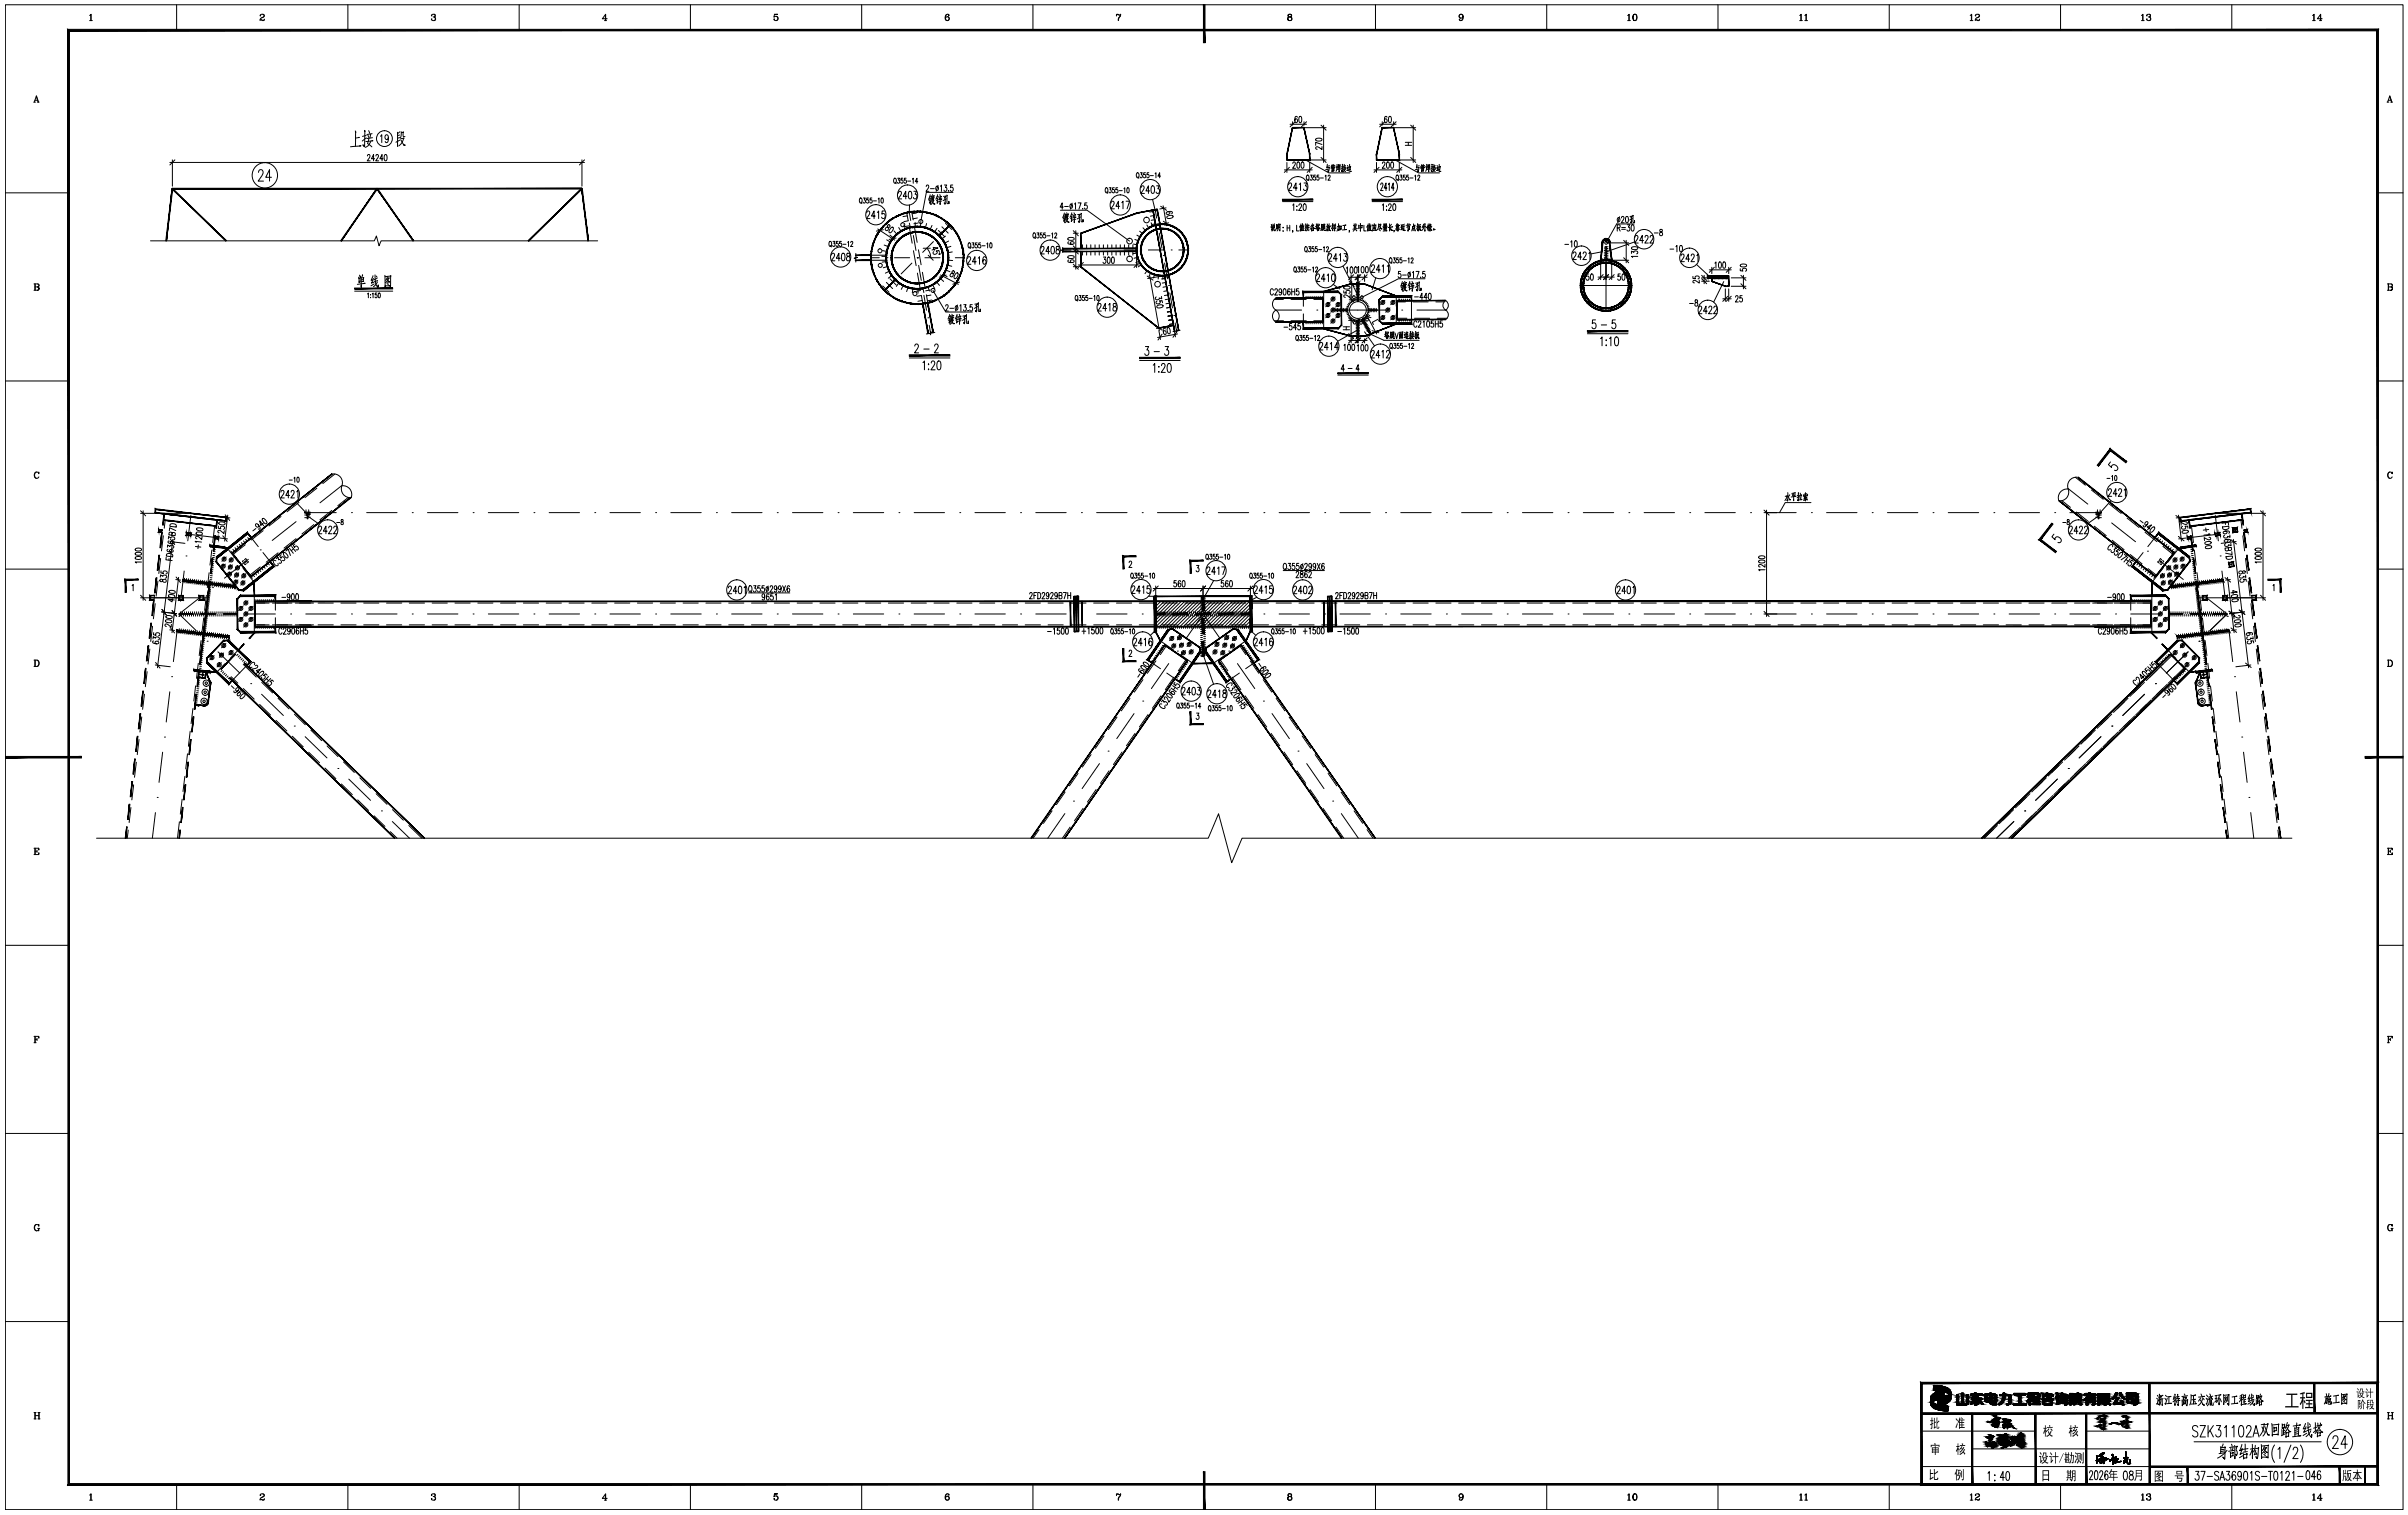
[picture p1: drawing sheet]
<svg xmlns="http://www.w3.org/2000/svg" width="950mm" height="598mm" viewBox="0 0 950 598" stroke-linecap="round" stroke-linejoin="round" font-family="sans-serif">
<!-- layer: 4 -->
<g fill="none" stroke="#000" stroke-width=".39">
<path d="M623.7 112.7h19.9M633.6 102.7v20M503.3 122.4h10.2M519.5 122.4h.1M525.5 122.4h21.5M553 122.4h.1M559 122.4h11.3M134.7 191.8l-8.5 6.7M815.8 192.8l7.9 6.2M73.4 219.4h.1M75.3 203.3l-1.2 10.2M102.7 217h.1"/>
<path d="M116.8 205.9l-9.4 7.4M121.3 202.3h11.4M121.5 202.2h.1M138.7 202.3h.1M144.7 202.3h12M162.6 202.3h.1M168.7 202.3h12M186.6 202.3h.1M192.7 202.3h12M210.7 202.3h.1M216.7 202.3h11.9M234.7 202.3h.1"/>
<path d="M240.6 202.3h12M258.7 202.3h.1M264.6 202.3h12M282.7 202.3h.1M288.6 202.3h12.1M306.6 202.3h.1M312.7 202.3h12M330.6 202.3h.1M336.7 202.3h12M354.6 202.3h.1M360.7 202.3h11.9M378.7 202.3h.1"/>
<path d="M384.6 202.3h12M402.7 202.3h.1M408.6 202.3h12M426.7 202.3h.1M432.6 202.3h12M450.6 202.3h.1M456.6 202.3h12.1M474.6 202.3h.1M480.7 202.3h12M498.6 202.3h.1M504.7 202.3h11.9M522.6 202.3h.1"/>
<path d="M528.6 202.3h12M546.7 202.3h.1M552.6 202.3h12M570.7 202.3h.1M576.6 202.3h12M594.6 202.3h.1M600.6 202.3h12M618.6 202.3h.1M624.6 202.3h12.1M642.6 202.3h.1M648.7 202.3h12M666.6 202.3h.1"/>
<path d="M672.6 202.3h12M690.6 202.3h.1M696.6 202.3h12M714.7 202.3h.1M720.6 202.3h12M738.6 202.3h.1M744.6 202.3h12M762.6 202.3h.1M768.6 202.3h12M786.6 202.3h.1M792.6 202.3h12.1M810.6 202.3h.1"/>
<path d="M816.6 202.3h11.4M828.4 202.7h.1M833.1 206.4l9.4 7.4M847.2 217.6h.1M874 203.3l1.2 10.2M875.9 219.4h.1M59.2 235.9h22.8M72.7 225.4l-1.5 11.9M79.1 235.6l-8.4 6.7M83.8 231.9h.1M98 220.8l-9.4 7.4M852 221.3l9.4 7.4"/>
<path d="M866.1 232.4h.1M867.3 235.9h22.8M870.8 236.1l7.8 6.2M876.6 225.4l1.4 11.9M69.8 249.2l-1.4 11.9M70.5 243.3h.1M70.7 242.3l6.7 6.6M70.7 242.3h13.9M81.7 253.1h.1M86 257.3l8.6 8.4M90.7 242.3h.1M96.6 242.3h12"/>
<path d="M114.7 242.3h.1M120.6 242.3h12.1M138.7 242.3h.1M144.7 242.3h12M162.6 242.3h.1M168.7 242.3h12M186.6 242.3h.1M192.7 242.3h12M210.7 242.3h.1M216.7 242.3h11.9M234.7 242.3h.1M240.6 242.3h12"/>
<path d="M258.7 242.3h.1M264.6 242.3h12M282.7 242.3h.1M288.6 242.3h12.1M306.6 242.3h.1M312.7 242.3h12M330.6 242.3h.1M336.7 242.3h12M354.6 242.3h.1M360.7 242.3h11.9M378.7 242.3h.1M384.6 242.3h12"/>
<path d="M402.7 242.3h.1M408.6 242.3h12M426.7 242.3h.1M432.6 242.3h12M450.6 242.3h.1M456.6 242.3h12.1M464.5 257h.1M474.6 242.3h.1M474.6 242.3l6.8 9.8M474.6 242.3l-6.7 9.8M480.7 242.3h12M484.8 257h.1"/>
<path d="M498.6 242.3h.1M504.7 242.3h11.9M522.6 242.3h.1M528.6 242.3h12M546.7 242.3h.1M552.6 242.3h12M570.7 242.3h.1M576.6 242.3h12M594.6 242.3h.1M600.6 242.3h12M618.6 242.3h.1M624.6 242.3h12.1"/>
<path d="M642.6 242.3h.1M648.7 242.3h12M666.6 242.3h.1M672.6 242.3h12M690.6 242.3h.1M696.6 242.3h12M714.7 242.3h.1M720.6 242.3h12M738.6 242.3h.1M744.6 242.3h12M762.6 242.3h.1M768.6 242.3h12"/>
<path d="M786.6 242.3h.1M792.6 242.3h12.1M810.6 242.3h.1M816.6 242.3h12M834.6 242.3h.1M840.6 242.3h12M858.6 242.3h.1M863.3 257.3l-8.6 8.4M864.6 242.3h14M867.6 253.1h.1M878.6 242.3l-6.7 6.6M878.8 243.3h.1"/>
<path d="M879.5 249.2l1.4 11.9M67 273.1l-1.4 11.9M67.7 267.1h.1M78.4 266.1l2.7 .4M80.1 265.1l-.3 2.4M98.9 269.8h.1M103.2 274l8.6 8.4M450.8 276.7h.1M461.1 261.9l-6.8 9.9M488.2 261.9l6.8 9.9M498.5 276.7h.1M846.1 274l-8.6 8.4"/>
<path d="M850.4 269.8h.1M869.2 265.1l.3 2.4M870.9 266.1l-2.7 .4M881.6 267.1h.1M882.3 273.1l1.4 11.9M64.2 296.9l-1.5 11.9M64.9 290.9h.1M116.1 286.6h.1M120.4 290.8l8.6 8.3M437.2 296.5h.1M447.4 281.6l-6.8 9.9M501.9 281.6l6.8 9.9"/>
<path d="M512.1 296.5h.1M828.9 290.8l-8.6 8.3M833.2 286.6h.1M884.4 290.9h.1M885.1 296.9l1.5 11.9M62 314.7h.1M133.3 303.3h.1M137.6 307.5l8.6 8.4M423.5 316.2h.1M433.8 301.4l-6.9 9.9M515.5 301.4l6.9 9.9M525.8 316.2h.1"/>
<path d="M811.7 307.5l-8.6 8.4M816 303.3h.1M887.3 314.7h.1M61.3 320.7l-1.2 10.1M150.5 320.1h.1M154.8 324.3l6.8 6.5M420.1 321.1l-6.7 9.7M529.2 321.1l6.7 9.7M794.5 324.3l-6.8 6.5M798.8 320.1h.1M888 320.7l1.2 10.1"/>
</g>
<!-- layer: 0 -->
<g fill="#000" stroke="#000" stroke-width=".39">
<path d="M763 546.8h.5zM764.4 555.1h.4zM764 549h.5zM764.7 555.2h3.8zM764.8 549.1h2.2zM765.3 548.9h1.7zM766.9 551.9h2.8zM766.6 548.6h.4zM766.9 554.7h.5zM767.9 556.9h.2zM768.5 549.9h1.1l-.3 .3zM775.5 554h1.1z"/>
<path d="M777.5 554.1h.4zM779.7 551.9h.8zM782 554.2h.3zM783.5 553.3h4.3zM785.1 550.3h.7zM785.6 554.3h2.2zM785.9 554.4h1.9zM786 554.4h1.8zM786.8 550.7h.9zM787 551.6h.8zM788.9 550.8h4.4zM788.7 554.4h.3z"/>
<path d="M794.4 554.5h5zM794.7 550.5h4.5zM800.1 549.9h.5zM800.5 551.1h.6zM800.5 554.5h.6zM800.9 549.9h.8zM801.2 549.9h.5zM802.6 551.5h2.2zM802.6 551.5h2.1zM806.6 552.4h.3zM806.6 551h.4zM809.4 551.1h.6z"/>
<path d="M811 551.7h1.1zM811.4 554.3h.3zM812.1 553.6h.7zM812.2 553.5h.6zM812.5 551.2h.3zM813.2 553.8h1.5zM818.4 550.2h2.5zM818.2 554.4h.2zM820.1 554.2h1.3zM820.6 554.4h.2zM825.7 554.2h1zM825.9 554.1h.8z"/>
<path d="M827.8 559.5h.2zM829.9 554.4h1zM830.2 560l-.2 .1zM831.5 550.5h.8zM832.2 554.4l.4 .1zM833.3 552.1h.4zM833.9 554.4h.6zM834.5 552.9h.8zM834.6 550h.8zM834.8 553.8h2.9zM836.2 550h.8zM837.9 552.1h.4z"/>
<path d="M837.9 552.1l.4 .1zM838.8 559h.2zM839.7 553.8h2.2zM842.5 553.9h.9zM784.3 567.3h.9zM784.1 567.5h.2zM784.5 567.2h.7zM784.8 567.1h.7zM785 569.5h2.3zM785 566.5h.3zM785 569.9h.3zM785.1 566.5h.2z"/>
<path d="M784.9 567.7h.2zM785.2 567.9h.6zM784.9 568.8h.3zM785.2 567.8h.5zM785.1 570.5h.2zM785.4 566.9h1.2zM785.5 568.2h.3zM785.3 570.5h.2zM785.4 567.8h.2zM785.7 566.9h.8zM785.7 569.7h.3zM785.8 571.2h.2z"/>
<path d="M785.9 571.4h.5zM786 571.4h.4zM786 566.8h.3zM786.6 570.9h.3zM788.4 569.3h.2zM788.5 569.3h.2zM788.5 569.2h.2zM788.5 569.1h.2zM788.5 569h.3zM788.6 568.9h.2zM788.6 569.6h.3zM788.9 567.4h.3z"/>
<path d="M789.1 568.9h.3zM789.4 569.5h.2zM789.3 569.7h.3zM789.4 569.3h.2zM789.6 566.8h.8zM789.7 571.5h.6zM789.8 571.5h.5zM789.8 567.6h.2zM789.8 568.2h.2zM789.9 567.5h.2zM789.9 568.2h.2zM789.9 567.9h.3z"/>
<path d="M789.9 568.1h.2zM790.1 567.2h.2zM789.9 567.4h.3zM790 569.6h.2zM790 567.3h.2zM790 567.4h.2zM789.9 568.1h.3zM790.1 568.9h.2zM790.3 570.2h.3zM790.2 567.1h.2zM790.4 567.8h.2zM790.4 568.1h.2z"/>
<path d="M790.7 570.9h.4zM790.9 568.9h.6zM790.8 566.3h.2zM791 566.1h.7zM790.8 568.6h.2zM791.1 566h.5zM790.9 567.8h.3zM790.9 568.5h.2zM791.5 570.9h.3zM791.3 566h.3zM791.5 570h.2zM791.6 566.6h.2z"/>
<path d="M791.9 568.9h.8zM791.7 569.7h.2zM791.7 569.6h.2zM791.7 569.6h.3zM791.8 569.5h.2zM792 570.4h.2zM792 570.3h.3zM792.3 569.9h.2zM792.1 570.1h.3zM792.2 569.9h.3zM792.4 569.7h.2zM792.4 569.6h.2z"/>
<path d="M828.5 561.4h.2zM828.7 562.6h.3zM828.8 562.4h.2zM828.8 560.8h.3zM828.9 560.6h.3zM829.3 560.8h.8zM829.7 560.7h.2zM829.7 564.2h.2zM829.8 560.4h.2zM829.8 560.4h.3zM830 560.1h.2zM832.5 562.1h.3z"/>
<path d="M834.2 561.6h1zM834.8 561.5h.3zM835.9 562.3h.2zM836.6 561.9h.2zM836.7 561.9h.2zM838.6 561.3h1.2zM839 563.7h.2zM839.6 561.2h1.2zM839.7 561.2h1.1z"/>
<path d="M474.8 1.9l.6 14.9v-14.9zM474.8 1.9l.6 14.9h-.6z"/>
<path d="M510 50.3h4.5zM510 50.5l4.5-.2z"/>
<path d="M545.3 50.3h4.5zM545.3 50.5l4.5-.2z"/>
<path d="M68.1 74.4l-.2 .2 21.4 20.4zM67.9 74.6l21.4 20.4-.3 .2z"/>
<path d="M68 74.6h161.6v-.3zM68 74.3h161.6l-161.6 .3z"/>
<path d="M208.6 95.2l21.1-20.6-.2-.2zM208.3 95l21.2-20.6-20.9 20.8z"/>
<path d="M506 78.6v.4l12-.4zM506 79l12-.4v.4z"/>
<path d="M507.6 60.9l.2 2.2zM507.6 60.9l.2 2.2z"/>
<path d="M509.9 50.4l-2.1 10.5zM509.9 50.4l-2.1 10.5z"/>
<path d="M507.7 63.1h8.9zM507.7 63.2h9.1zM516.6 60.9l.2 2.3zM516.6 60.9l.2 2.3z"/>
<path d="M514.4 50.4l2.4 10.5zM514.4 50.4l2.4 10.5z"/>
<path d="M541.3 78.6v.4l12-.4zM541.3 79l12-.4v.4z"/>
<path d="M543 60.9l.2 2.2zM543 60.9l.2 2.2z"/>
<path d="M545.2 50.4l-2 10.5zM545.2 50.4l-2 10.5z"/>
<path d="M543.1 63.1h8.9zM543.1 63.2h9.1zM552 60.9l.2 2.3zM552 60.9l.2 2.3z"/>
<path d="M549.7 50.4l2.5 10.5zM549.7 50.4l2.5 10.5z"/>
<path d="M67.9 74.5l-2.5 20.5 .3 .1zM67.9 74.5h.3l-2.5 20.6z"/>
<path d="M148.7 74.4l-14.3 20.6 .3 .1zM148.7 74.4l.2 .1-14.2 20.6z"/>
<path d="M148.7 74.5l14.2 20.6 .3-.1zM148.7 74.5l.2-.1 14.3 20.6z"/>
<path d="M229.4 74.5l2.5 20.6 .3-.1zM229.4 74.5h.3l2.5 20.5z"/>
<path d="M359.6 83.6l.3 .1zM359.6 83.6l.3 .1z"/>
<path d="M374.7 88.7l-4.2 4.3 .1 .2zM374.7 88.7l.2 .2-4.3 4.3z"/>
<path d="M426.3 92.1l.2 6zM426.3 92.1l.2 6z"/>
<path d="M419.3 99.3l29.1-.2zM419.3 99.1h29.1z"/>
<path d="M419.3 98.2h29.1v-.2zM419.3 98h29.1l-29.1 .2z"/>
<path d="M426.4 92.2l22.7-8.1-.1-.2zM426.4 92l22.6-8.1-22.6 8.3z"/>
<path d="M454.9 82.8l1.6-.2zM455 83l1.5-.4 .1 .2z"/>
<path d="M449.1 84.1l5.9-1.1zM449 83.9l5.9-1.1z"/>
<path d="M467.1 98.7l-.1 .8h-.2zM466.9 98.7l-.1 .8 .3-.8zM467 97.8l.1 .9h-.2zM466.8 97.9l.1 .8 .1-.9zM466.9 97l.1 .8-.2 .1zM466.7 97l.1 .9zM466.7 96.2v.8zM466.5 96.2l.2 .8v-.8zM466.4 95.4l.3 .8h-.2zM466.2 95.5l.3 .7-.1-.8zM466 94.7l.4 .7-.2 .1zM465.9 94.7l.3 .8zM465.6 93.9l.3 .8zM465.5 94l.4 .7-.3-.8zM465.1 93.3l.4 .7zM465 93.4l.5 .6-.4-.7zM464.6 92.6l.5 .7-.1 .1zM464.6 92.6l-.2 .2 .6 .6zM464 92.1l.6 .5-.2 .2zM464 92.1l-.2 .1 .6 .6zM463.3 91.6l.7 .5-.2 .1zM463.3 91.6l.5 .6zM462.6 91.2l.6 .6zM462.6 91.2l.6 .6zM461.8 90.8l.7 .5zM461.8 90.8l-.1 .2 .8 .3zM461 90.5l.8 .3-.1 .2zM461 90.5v.2l.7 .3zM460.2 90.3l.8 .2v.2zM460.2 90.3l.8 .4zM459.4 90.2l.8 .3zM459.4 90.2v.2l.8 .1zM458.6 90.1l.8 .1v.2zM458.6 90.1v.3h.8zM457.7 90.2l.9-.1v.3zM457.7 90.2v.2h.9zM456.9 90.3l.8-.1v.2zM456.9 90.3l.8 .1zM456.1 90.5h.8zM456.1 90.5v.2l.8-.2zM455.3 90.8l.8-.3v.2zM455.3 90.8l.1 .2 .7-.3zM454.5 91.2l.8-.4 .1 .2zM454.5 91.2l.9-.2zM453.8 91.6l.8-.3zM453.8 91.6l.1 .2 .7-.5zM453.2 92.1l.6-.5 .1 .2zM453.2 92.1l.1 .1 .6-.4zM452.5 92.6l.7-.5 .1 .1zM452.5 92.6l.8-.4zM452.5 92.6l-.5 .7zM452 93.3l.1 .1 .6-.6zM452 93.3l.1 .1-.6 .5zM451.5 93.9l.6-.5zM451.5 93.9l.2 .1-.7 .7zM451.7 94l-.7 .7zM451 94.7h.2l-.5 .7zM451.2 94.7l-.5 .7 .2 .1zM450.7 95.4l.2 .1-.5 .7zM450.9 95.5l-.5 .7zM450.4 96.2h.2l-.4 .8zM450.6 96.2l-.4 .8zM450.2 97l-.1 .8zM450.4 97l-.3 .8zM450.1 97.8l-.1 .9zM450.3 97.9l-.3 .8h.3zM450 98.7h.3l-.2 .8zM450.3 98.7l-.2 .8zM450.1 99.5l.1 .8zM450.3 99.5l-.1 .8zM450.2 100.3l.2 .8zM450.4 100.3v.8zM450.4 101.1h.2l.1 .8zM450.6 101.1l.1 .8 .2-.1zM450.7 101.9l.2-.1 .1 .9zM450.9 101.8l.1 .9 .2-.1zM451 102.7l.2-.1 .3 .8zM451.2 102.6l.3 .8zM451.5 103.4l.2-.1 .3 .8zM451.7 103.3l.3 .8 .1-.2zM452 104.1l.1-.2 .4 .8zM452.1 103.9l.4 .8zM452.7 104.5l.5 .7zM452.7 104.5l.5 .7 .1-.1zM453.3 105.1l.5 .6-.6-.5zM453.3 105.1l.5 .6 .1-.1zM453.9 105.6l.6 .6-.7-.5zM453.9 105.6l.6 .6 .1-.2zM454.6 106l.7 .5-.8-.3zM454.6 106l.7 .5 .1-.2zM455.4 106.3l.7 .5-.8-.3zM455.4 106.3l.7 .5v-.2zM456.1 106.6l.8 .4-.8-.2zM456.1 106.6l.8 .4zM456.9 106.8l.8 .3zM456.9 106.8l.8 .3v-.2zM457.7 106.9l.9 .3-.9-.1zM457.7 106.9l.9 .3v-.2zM458.6 107l.8 .1-.8 .1zM458.6 107l.8 .1v-.2zM459.4 106.9l.8 .1-.8 .1zM459.4 106.9l.8 .1zM460.2 106.8h.8zM460.2 106.8h.8v-.2zM461 106.6l.8-.1-.8 .3zM461 106.6l.8-.1-.1-.2zM461.7 106.3l.9-.1-.8 .3zM461.7 106.3l.9-.1-.1-.2zM462.5 106l.8-.3-.7 .5zM462.5 106l.8-.3zM463.2 105.6l.8-.4zM463.2 105.6l.8-.4-.2-.1zM463.8 105.1l.8-.4-.6 .5zM463.8 105.1l.8-.4-.2-.2zM464.4 104.5l.7-.4-.5 .6zM465 103.9l-.6 .6 .7-.4zM465 103.9l.6-.5-.5 .7zM465.5 103.3l-.5 .6 .6-.5zM465.5 103.3l.5-.6zM465.9 102.6l-.4 .7 .5-.6zM466.4 101.9l-.4 .8-.1-.1zM466.2 101.8l-.3 .8 .5-.7zM466.7 101.1l-.3 .8-.2-.1zM466.5 101.1l-.3 .7 .5-.7zM466.9 100.3l-.2 .8h-.2zM466.7 100.3l-.2 .8zM467 99.5l-.3 .8zM466.8 99.5l-.1 .8 .3-.8z"/>
<path d="M468.8 98.7v.8h-.3zM468.6 98.7l-.1 .8 .3-.8zM468.8 97.8v.9h-.2zM468.5 97.8l.1 .9 .2-.9zM468.6 96.9l.2 .9h-.3zM468.4 96.9l.1 .9zM468.4 96v.9zM468.2 96.1l.2 .8zM468.2 95.2v.9zM468 95.2l.2 .9v-.9zM467.8 94.3l.4 .9h-.2zM467.7 94.4l.3 .8-.2-.9zM467.4 93.5l.3 .9zM467.3 93.6l.4 .8-.3-.9zM466.9 92.8l.4 .8zM466.8 92.9l.5 .7-.4-.8zM466.4 92.1l.5 .7-.1 .1zM466.2 92.2l.6 .7-.4-.8zM465.8 91.4l.6 .7-.2 .1zM465.8 91.4l-.2 .2 .6 .6zM465.1 90.8l.7 .6-.2 .2zM465.1 90.8l-.1 .2 .6 .6zM464.4 90.3l.7 .5-.1 .2zM464.4 90.3l.6 .7zM463.7 89.8l.6 .6zM463.7 89.8l.6 .6zM462.9 89.4l.8 .4-.1 .2zM462.9 89.4l-.1 .2 .8 .4zM462 89l.9 .4-.1 .2zM462 89l.8 .6zM461.2 88.8l.8 .4zM461.2 88.8l.8 .4zM460.3 88.6l.9 .4zM460.3 88.6v.2l.9 .2zM459.4 88.5l.9 .1v.2zM459.4 88.5v.2l.9 .1zM458.6 88.4l.8 .1v.2zM458.6 88.4v.2l.8 .1zM457.7 88.5l.9-.1v.2zM457.7 88.5v.2l.9-.1zM456.8 88.6l.9-.1v.2zM456.8 88.6v.2l.9-.1zM455.9 88.8l.9-.2v.2zM455.9 88.8h.9zM455 89h1zM455 89h1zM454.2 89.4l.8-.4 .1 .2zM454.2 89.4l.1 .2 .8-.4zM453.4 89.8l.8-.4 .1 .2zM453.4 89.8l.9-.2zM452.7 90.3l.8-.3zM452.7 90.3l.1 .1 .7-.4zM452 90.8l.7-.5 .1 .1zM452 90.8l.1 .2 .7-.6zM451.3 91.4l.7-.6 .1 .2zM451.3 91.4l.8-.4zM451.3 91.4l-.6 .7zM450.7 92.1l.2 .1 .5-.6zM450.7 92.1l.2 .1-.7 .6zM450.2 92.8l.1 .1 .6-.7zM450.2 92.8l.1 .1-.6 .6zM450.3 92.9l-.6 .6zM449.7 93.5l.2 .1-.6 .7zM449.9 93.6l-.6 .7 .2 .1zM449.3 94.3l.2 .1-.6 .8zM449.5 94.4l-.6 .8zM448.9 95.2h.2l-.5 .8zM449.1 95.2l-.5 .8 .3 .1zM448.6 96l.3 .1-.4 .8zM448.9 96.1l-.4 .8h.2zM448.5 96.9h.2l-.3 .9zM448.7 96.9l-.3 .9zM448.4 97.8l-.1 .9zM448.5 97.8l-.2 .9h.2zM448.3 98.7h.2l-.1 .8zM448.5 98.7l-.1 .8zM448.4 99.5l.1 .9zM448.5 99.5v.9h.2zM448.5 100.4h.2l-.1 .9zM448.7 100.4l-.1 .9h.3zM448.6 101.3h.3v.9zM448.9 101.3v.9zM448.9 102.2l.2-.1 .2 .9zM449.1 102.1l.2 .9 .2-.1zM449.3 103l.2-.1 .2 .9zM449.5 102.9l.2 .9zM449.7 103.8l.2-.1 .3 .8zM449.9 103.7l.3 .8 .1-.1zM450.2 104.5l.1-.1 .4 .8zM450.3 104.4l.4 .8 .2-.1zM450.7 105.2l.2-.1 .4 .8zM450.9 105.1l.4 .8zM451.4 105.7l.6 .8zM451.4 105.7l.6 .8 .1-.2zM452.1 106.3l.6 .8-.7-.6zM452.1 106.3l.6 .8 .1-.2zM452.8 106.9l.6 .6-.7-.4zM452.8 106.9l.6 .6zM453.5 107.4l.7 .6zM453.5 107.4l.7 .6 .1-.2zM454.3 107.8l.7 .5-.8-.3zM454.3 107.8l.7 .5 .1-.2zM455.1 108.1l.8 .5-.9-.3zM455.1 108.1l.8 .5 .1-.2zM456 108.4l.8 .4-.9-.2zM456 108.4l.8 .4v-.3zM456.8 108.5l.9 .4-.9-.1zM456.8 108.5l.9 .4v-.3zM457.7 108.6l.9 .3h-.9zM457.7 108.6l.9 .3v-.2zM458.6 108.7l.8 .2h-.8zM458.6 108.7l.8 .2v-.3zM459.4 108.6l.9 .2-.9 .1zM459.4 108.6l.9 .2v-.3zM460.3 108.5l.9 .1-.9 .2zM460.3 108.5l.9 .1v-.2zM461.2 108.4l.8-.1-.8 .3zM461.2 108.4l.8-.1zM462 108.1l.9-.1-.9 .3zM462 108.1l.9-.1-.1-.2zM462.8 107.8l.9-.3-.8 .5zM462.8 107.8l.9-.3zM463.6 107.4l.8-.3zM463.6 107.4l.8-.3zM464.3 106.9l.8-.4-.7 .6zM464.3 106.9l.8-.4-.1-.2zM465 106.3l.8-.4-.7 .6zM465 106.3l.8-.4-.2-.2zM465.6 105.7l.8-.5-.6 .7zM466.2 105.1l-.6 .6 .8-.5zM466.2 105.1l.7-.6-.5 .7zM466.8 104.4l-.6 .7 .7-.6zM466.8 104.4l.6-.6-.5 .7zM467.3 103.7l-.5 .7 .6-.6zM467.8 103l-.4 .8-.1-.1zM467.7 102.9l-.4 .8 .5-.7zM468.2 102.2l-.4 .8-.1-.1zM468 102.1l-.3 .8 .5-.7zM468.4 101.3l-.2 .9-.2-.1zM468.2 101.3l-.2 .8zM468.6 100.4l-.4 .9zM468.4 100.4l-.2 .9zM468.8 99.5l-.4 .9zM468.5 99.5l-.1 .9 .4-.9z"/>
<path d="M632.1 95.8l-.4 7.2 .7-7.1zM632.1 95.8l-.4 7.2-.4-.1z"/>
<path d="M635.2 95.5v.4h-.3zM634.9 95.6v.3l.3-.4zM635.1 95.2l.1 .3-.3 .1zM634.8 95.3l.1 .3 .2-.4zM634.9 94.9l.2 .3-.3 .1zM634.6 95.1l.2 .2 .1-.4zM634.6 94.7l.3 .2-.3 .2zM634.6 94.7v.4zM634.3 94.5l.3 .2-.2 .2zM634.3 94.5l.1 .4zM634 94.4l.3 .1-.1 .2zM634 94.4l-.1 .3h.3zM633.7 94.3l.3 .1-.1 .3zM633.7 94.3l.2 .4zM633.3 94.4l.4-.1v.3zM633.3 94.4l.1 .3 .3-.1zM633 94.5l.3-.1 .1 .3zM633 94.5l.4 .2zM632.7 94.7l.3-.2 .1 .2zM632.7 94.7h.4zM632.5 94.9l.2-.2 .2 .2zM632.5 94.9h.4zM632.5 94.9l.2 .2-.4 .1zM632.3 95.2l.4-.1zM632.3 95.2l.2 .1-.3 .2zM632.2 95.5l.3 .1v-.3zM632.2 95.5l.3 .1-.4 .3zM632.1 95.9l.4-.3z"/>
<path d="M634.9 95.9l1.1 7.1-.8-7.2zM634.9 95.9l1.1 7.1h-.3z"/>
<path d="M139.9 113.7h15l-15 .3zM139.9 114h15v-.3z"/>
<path d="M337.7 100.9h5.9v-.3zM337.7 100.6h5.9l-5.9 .3z"/>
<path d="M337.5 102.8h6.2v-.2zM337.5 102.6h6.2l-6.2 .2z"/>
<path d="M353.1 110.3l-4 4.4 4.2-4.2zM353.1 110.3l-4 4.4-.2-.2z"/>
<path d="M364 119.9l2.3 11.8-2.1-11.9zM364 119.9l2.3 11.8h-.3z"/>
<path d="M365.9 119.5l2.4 11.8-2.1-11.9zM365.9 119.5l2.4 11.8h-.3z"/>
<path d="M372.2 101.7l-.1 .9h-.2zM371.9 101.7v.9l.3-.9zM372.1 100.8l.1 .9h-.3zM371.9 100.9v.8l.2-.9zM372 99.9l.1 .9-.2 .1zM371.8 100l.1 .9 .1-1zM371.8 99.1l.2 .8-.2 .1zM371.6 99.1l.2 .9v-.9zM371.6 98.2l.2 .9h-.2zM371.3 98.3l.3 .8v-.9zM371.2 97.4l.4 .8-.3 .1zM371 97.5l.3 .8-.1-.9zM370.8 96.6l.4 .8-.2 .1zM370.6 96.7l.4 .8-.2-.9zM370.3 95.8l.5 .8-.2 .1zM370.1 96l.5 .7-.3-.9zM369.8 95.1l.5 .7-.2 .2zM369.6 95.3l.5 .7-.3-.9zM369.2 94.5l.6 .6-.2 .2zM369.2 94.5l-.2 .1 .6 .7zM368.5 93.9l.7 .6-.2 .1zM368.5 93.9l-.2 .1 .7 .6zM367.8 93.3l.7 .6-.2 .1zM367.8 93.3l-.2 .2 .7 .5zM367 92.8l.8 .5-.2 .2zM367 92.8l-.1 .2 .7 .5zM366.2 92.4l.8 .4-.1 .2zM366.2 92.4l-.1 .2 .8 .4zM365.4 92.1l.8 .3-.1 .2zM365.4 92.1l-.1 .2 .8 .3zM364.6 91.8l.8 .3-.1 .2zM364.6 91.8l-.1 .2 .8 .3zM363.7 91.6l.9 .2-.1 .2zM363.7 91.6l-.1 .2 .9 .2zM362.8 91.5l.9 .1-.1 .2zM362.8 91.5v.2l.8 .1zM361.9 91.4l.9 .1v.2zM361.9 91.4v.3h.9zM361 91.5l.9-.1v.3zM361 91.5v.2h.9zM360.1 91.6l.9-.1v.2zM360.1 91.6l.1 .2 .8-.1zM359.2 91.8l.9-.2 .1 .2zM359.2 91.8l.1 .2 .9-.2zM358.4 92.1l.8-.3 .1 .2zM358.4 92.1l.1 .2 .8-.3zM357.5 92.4l.9-.3 .1 .2zM357.5 92.4l.2 .2 .8-.3zM356.8 92.8l.7-.4 .2 .2zM356.8 92.8l.1 .2 .8-.4zM356 93.3l.8-.5 .1 .2zM356 93.3l.2 .2 .7-.5zM355.3 93.9l.7-.6 .2 .2zM355.3 93.9l.2 .1 .7-.5zM354.6 94.5l.7-.6 .2 .1zM354.6 94.5l.2 .1 .7-.6zM354.6 94.5l.2 .1-.8 .5zM354 95.1l.2 .2 .6-.7zM354 95.1l.2 .2-.7 .5zM353.5 95.8l.2 .2 .5-.7zM353.5 95.8l.2 .2-.7 .6zM353 96.6l.2 .1 .5-.7zM353 96.6l.2 .1-.6 .7zM353.2 96.7l-.6 .7 .2 .1zM352.6 97.4l.2 .1-.6 .7zM352.8 97.5l-.6 .7 .3 .1zM352.2 98.2l.3 .1-.5 .8zM352.5 98.3l-.5 .8h.2zM352 99.1h.2l-.4 .8zM352.2 99.1l-.4 .8 .2 .1zM351.8 99.9l.2 .1-.3 .8zM352 100l-.3 .8 .2 .1zM351.7 100.8l.2 .1-.3 .8zM351.9 100.9l-.3 .8h.3zM351.6 101.7h.3l-.2 .9zM351.9 101.7l-.2 .9h.2zM351.7 102.6h.2l-.1 .9zM351.9 102.6l-.1 .9h.2zM351.8 103.5h.2v.9zM352 103.5v.9l.2-.1zM352 104.4l.2-.1v.9zM352.2 104.3v.9h.3zM352.2 105.2h.3l.1 .9zM352.5 105.2l.1 .9 .2-.1zM352.6 106.1l.2-.1 .2 .9zM352.8 106l.2 .9 .2-.2zM353 106.9l.2-.2 .3 .9zM353.2 106.7l.3 .9 .2-.1zM353.5 107.6l.2-.1 .3 .8zM353.7 107.5l.3 .8 .2-.1zM354 108.3l.2-.1 .4 .8zM354.2 108.2l.4 .8 .2-.2zM354.6 109l.2-.2 .5 .8zM354.8 108.8l.5 .8 .2-.2zM355.5 109.4l.5 .8-.7-.6zM355.5 109.4l.5 .8 .2-.3zM356.2 109.9l.6 .7-.8-.4zM356.2 109.9l.6 .7 .1-.2zM356.9 110.4l.6 .6-.7-.4zM356.9 110.4l.6 .6 .2-.2zM357.7 110.8l.7 .6-.9-.4zM357.7 110.8l.7 .6 .1-.3zM358.5 111.1l.7 .6-.8-.3zM358.5 111.1l.7 .6 .1-.3zM359.3 111.4l.8 .4-.9-.1zM359.3 111.4l.8 .4 .1-.2zM360.2 111.6l.8 .4-.9-.2zM360.2 111.6l.8 .4v-.3zM361 111.7l.9 .3h-.9zM361 111.7l.9 .3v-.2zM361.9 111.8l.9 .2h-.9zM361.9 111.8l.9 .2v-.3zM362.8 111.7l.9 .1-.9 .2zM362.8 111.7l.9 .1-.1-.2zM363.6 111.6l1 .1-.9 .1zM363.6 111.6l1 .1-.1-.3zM364.5 111.4h.9l-.8 .3zM364.5 111.4h.9l-.1-.3zM365.3 111.1l.9-.1-.8 .4zM365.3 111.1l.9-.1-.1-.2zM366.1 110.8l.9-.2-.8 .4zM366.1 110.8l.9-.2-.1-.2zM366.9 110.4l.9-.2-.8 .4zM366.9 110.4l.9-.2-.2-.3zM367.6 109.9l.9-.3-.7 .6zM367.6 109.9l.9-.3-.2-.2zM368.3 109.4l.9-.4-.7 .6zM368.3 109.4l.9-.4-.2-.2zM369 108.8l.8-.5-.6 .7zM369.6 108.2l-.6 .6 .8-.5zM369.6 108.2l.7-.6-.5 .7zM370.1 107.5l-.5 .7 .7-.6zM370.1 107.5l.7-.6-.5 .7zM370.6 106.7l-.5 .8 .7-.6zM371.2 106.1l-.4 .8-.2-.2zM371 106l-.4 .7 .6-.6zM371.6 105.2l-.4 .9-.2-.1zM371.3 105.2l-.3 .8 .6-.8zM371.8 104.4l-.2 .8h-.3zM371.6 104.3l-.3 .9 .5-.8zM372 103.5l-.2 .9-.2-.1zM371.8 103.5l-.2 .8 .4-.8zM372.1 102.6l-.1 .9h-.2zM371.9 102.6l-.1 .9 .3-.9z"/>
<path d="M374.3 101.7l-.1 1h-.2zM374 101.7v1l.3-1zM374.2 100.7l.1 1h-.3zM374 100.7v1l.2-1zM374.1 99.7l.1 1h-.2zM373.8 99.7l.2 1 .1-1zM373.9 98.7l.2 1h-.3zM373.7 98.7l.1 1 .1-1zM373.6 97.7l.3 1h-.2zM373.4 97.8l.3 .9-.1-1zM373.2 96.8l.4 .9-.2 .1zM373 96.9l.4 .9-.2-1zM372.8 95.8l.4 1-.2 .1zM372.6 95.9l.4 1-.2-1.1zM372.3 95l.5 .8-.2 .1zM372 95.1l.6 .8-.3-.9zM371.7 94.1l.6 .9-.3 .1zM371.5 94.3l.5 .8-.3-1zM371 93.3l.7 .8-.2 .2zM370.8 93.5l.7 .8-.5-1zM370.3 92.6l.7 .7-.2 .2zM370.3 92.6l-.2 .2 .7 .7zM369.5 92l.8 .6-.2 .2zM369.5 92l-.2 .2 .8 .6zM368.7 91.4l.8 .6-.2 .2zM368.7 91.4l-.2 .2 .8 .6zM367.8 90.8l.9 .6-.2 .2zM367.8 90.8l-.1 .3 .8 .5zM366.9 90.4l.9 .4-.1 .3zM366.9 90.4l-.1 .2 .9 .5zM365.9 90l1 .4-.1 .2zM365.9 90l-.1 .3 1 .3zM364.9 89.7l1 .3-.1 .3zM364.9 89.7v.3l.9 .3zM363.9 89.5l1 .2v.3zM363.9 89.5v.3l1 .2zM362.9 89.4l1 .1v.3zM362.9 89.4v.2l1 .2zM361.9 89.3l1 .1v.2zM361.9 89.3v.3h1zM360.9 89.4l1-.1v.3zM360.9 89.4v.2h1zM359.9 89.5l1-.1v.2zM359.9 89.5v.3l1-.2zM358.9 89.7l1-.2v.3zM358.9 89.7v.3l1-.2zM357.9 90l1-.3v.3zM357.9 90v.3l1-.3zM356.9 90.4l1-.4v.3zM356.9 90.4l.1 .2 .9-.3zM356 90.8l.9-.4 .1 .2zM356 90.8l.1 .3 .9-.5zM355.1 91.4l.9-.6 .1 .3zM355.1 91.4l.2 .2 .8-.5zM354.3 92l.8-.6 .2 .2zM354.3 92l.2 .2 .8-.6zM353.5 92.6l.8-.6 .2 .2zM353.5 92.6l.2 .2 .8-.6zM352.8 93.3l.7-.7 .2 .2zM352.8 93.3l.2 .2 .7-.7zM352.8 93.3l.2 .2-.9 .6zM352.1 94.1l.2 .2 .7-.8zM352.1 94.1l.2 .2-.8 .7zM351.5 95l.2 .1 .6-.8zM351.5 95l.2 .1-.7 .7zM351.7 95.1l-.7 .7 .2 .1zM351 95.8l.2 .1-.6 .9zM351.2 95.9l-.6 .9 .2 .1zM350.6 96.8l.2 .1-.6 .8zM350.8 96.9l-.6 .8 .2 .1zM350.2 97.7l.2 .1-.5 .9zM350.4 97.8l-.5 .9h.2zM349.9 98.7h.2l-.4 1zM350.1 98.7l-.4 1h.2zM349.7 99.7h.2l-.3 1zM349.9 99.7l-.3 1h.2zM349.6 100.7h.2l-.3 1zM349.8 100.7l-.3 1h.3zM349.5 101.7h.3l-.2 1zM349.8 101.7l-.2 1h.2zM349.6 102.7h.2l-.1 1.1zM349.8 102.7l-.1 1.1 .2-.1zM349.7 103.8l.2-.1v1.1zM349.9 103.7v1.1l.2-.1zM349.9 104.8l.2-.1 .1 1zM350.1 104.7l.1 1h.2zM350.2 105.7h.2l.2 1zM350.4 105.7l.2 1 .2-.1zM350.6 106.7l.2-.1 .2 1zM350.8 106.6l.2 1 .2-.1zM351 107.6l.2-.1 .3 1zM351.2 107.5l.3 1 .2-.1zM351.5 108.5l.2-.1 .4 .9zM351.7 108.4l.4 .9 .2-.1zM352.1 109.3l.2-.1 .5 .9zM352.3 109.2l.5 .9 .2-.2zM352.8 110.1l.2-.2 .5 .9zM353 109.9l.5 .9 .2-.2zM353.7 110.6l.6 .9-.8-.7zM353.7 110.6l.6 .9 .2-.2zM354.5 111.3l.6 .8-.8-.6zM354.5 111.3l.6 .8 .2-.2zM355.3 111.9l.7 .7-.9-.5zM355.3 111.9l.7 .7 .1-.2zM356.1 112.4l.8 .7-.9-.5zM356.1 112.4l.8 .7 .1-.3zM357 112.8l.9 .6-1-.3zM357 112.8l.9 .6v-.2zM357.9 113.2l1 .5-1-.3zM357.9 113.2l1 .5v-.2zM358.9 113.5l1 .4-1-.2zM358.9 113.5l1 .4v-.2zM359.9 113.7l1 .4-1-.2zM359.9 113.7l1 .4v-.3zM360.9 113.8l1 .3h-1zM360.9 113.8l1 .3v-.2zM361.9 113.9l1 .2h-1zM361.9 113.9l1 .2v-.3zM362.9 113.8l1 .1-1 .2zM362.9 113.8l1 .1v-.2zM363.9 113.7h1l-1 .2zM363.9 113.7h1v-.2zM364.9 113.5l1-.1-1 .3zM364.9 113.5l1-.1-.1-.2zM365.8 113.2l1.1-.1-1 .3zM365.8 113.2l1.1-.1-.1-.3zM366.8 112.8l1-.2-.9 .5zM366.8 112.8l1-.2-.1-.2zM367.7 112.4l1-.3-.9 .5zM367.7 112.4l1-.3-.2-.2zM368.5 111.9l1-.4-.8 .6zM368.5 111.9l1-.4-.2-.2zM369.3 111.3l1-.5-.8 .7zM369.3 111.3l1-.5-.2-.2zM370.1 110.6l.9-.5-.7 .7zM370.1 110.6l.9-.5-.2-.2zM370.8 109.9l.9-.6-.7 .8zM371.5 109.2l-.7 .7 .9-.6zM371.5 109.2l.8-.7-.6 .8zM372 108.4l-.5 .8 .8-.7zM372 108.4l.8-.8-.5 .9zM372.6 107.5l-.6 .9 .8-.8zM373.2 106.7l-.4 .9-.2-.1zM373 106.6l-.4 .9 .6-.8zM373.6 105.7l-.4 1-.2-.1zM373.4 105.7l-.4 .9 .6-.9zM373.9 104.8l-.3 .9h-.2zM373.7 104.7l-.3 1 .5-.9zM374.1 103.8l-.2 1-.2-.1zM373.8 103.7l-.1 1 .4-.9zM374.2 102.7l-.1 1.1-.3-.1zM374 102.7l-.2 1 .4-1z"/>
<path d="M380.3 101.7l-.1 1.3h-.2zM380 101.7v1.3l.3-1.3zM380.2 100.5l.1 1.2h-.3zM380 100.5v1.2l.2-1.2zM380.1 99.2l.1 1.3h-.2zM379.9 99.3l.1 1.2 .1-1.3zM379.9 98l.2 1.2-.2 .1zM379.6 98l.3 1.3v-1.3zM379.6 96.8l.3 1.2h-.3zM379.3 96.8l.3 1.2v-1.2zM379.2 95.6l.4 1.2h-.3zM379 95.7l.3 1.1-.1-1.2zM378.8 94.4l.4 1.2-.2 .1zM378.5 94.5l.5 1.2-.2-1.3zM378.2 93.3l.6 1.1-.3 .1zM378 93.4l.5 1.1-.3-1.2zM377.6 92.2l.6 1.1-.2 .1zM377.4 92.3l.6 1.1-.4-1.2zM376.9 91.1l.7 1.1-.2 .1zM376.7 91.3l.7 1-.5-1.2zM376.2 90.1l.7 1-.2 .2zM376 90.3l.7 1-.5-1.2zM375.3 89.2l.9 .9-.2 .2zM375.1 89.3l.9 1-.7-1.1zM374.4 88.3l.9 .9-.2 .1zM374.4 88.3l-.1 .2 .8 .8zM373.5 87.5l.9 .8-.1 .2zM373.5 87.5l-.2 .2 1 .8zM372.5 86.7l1 .8-.2 .2zM372.5 86.7l-.2 .2 1 .8zM371.5 86l1 .7-.2 .2zM371.5 86l-.2 .2 1 .7zM370.4 85.4l1.1 .6-.2 .2zM370.4 85.4l-.2 .2 1.1 .6zM369.2 84.9l1.2 .5-.2 .2zM369.2 84.9l-.1 .2 1.1 .5zM368 84.4l1.2 .5-.1 .2zM368 84.4v.2l1.1 .5zM366.9 84l1.1 .4v.2zM366.9 84l-.1 .3 1.2 .3zM365.6 83.7l1.3 .3-.1 .3zM365.6 83.7v.3l1.2 .3zM364.4 83.5l1.2 .2v.3zM364.4 83.5v.3l1.2 .2zM363.2 83.4l1.2 .1v.3zM363.2 83.4l-.1 .3 1.3 .1zM361.9 83.4h1.3l-.1 .3zM361.9 83.4v.2l1.2 .1zM360.6 83.4h1.3v.2zM360.6 83.4l.1 .3 1.2-.1zM359.4 83.5l1.2-.1 .1 .3zM359.4 83.5v.3l1.3-.1zM358.2 83.7l1.2-.2v.3zM358.2 83.7v.3l1.2-.2zM356.9 84l1.3-.3v.3zM356.9 84l.1 .3 1.2-.3zM355.7 84.4l1.2-.4 .1 .3zM355.7 84.4l.1 .2 1.2-.3zM354.6 84.9l1.1-.5 .1 .2zM354.6 84.9l.1 .2 1.1-.5zM353.4 85.4l1.2-.5 .1 .2zM353.4 85.4l.2 .2 1.1-.5zM352.3 86l1.1-.6 .2 .2zM352.3 86l.2 .2 1.1-.6zM351.3 86.7l1-.7 .2 .2zM351.3 86.7l.2 .2 1-.7zM350.3 87.5l1-.8 .2 .2zM350.3 87.5l.2 .2 1-.8zM349.4 88.3l.9-.8 .2 .2zM349.4 88.3l.1 .2 1-.8zM348.5 89.2l.9-.9 .1 .2zM348.5 89.2l.2 .1 .8-.8zM348.5 89.2l.2 .1-1.1 .8zM347.6 90.1l.2 .2 .9-1zM347.6 90.1l.2 .2-.9 .8zM346.9 91.1l.2 .2 .7-1zM346.9 91.1l.2 .2-.9 .9zM347.1 91.3l-.9 .9 .2 .1zM346.2 92.2l.2 .1-.8 1zM346.4 92.3l-.8 1 .2 .1zM345.6 93.3l.2 .1-.8 1zM345.8 93.4l-.8 1 .3 .1zM345 94.4l.3 .1-.7 1.1zM345.3 94.5l-.7 1.1 .2 .1zM344.6 95.6l.2 .1-.6 1.1zM344.8 95.7l-.6 1.1h.2zM344.2 96.8h.2l-.5 1.2zM344.4 96.8l-.5 1.2h.2zM343.9 98h.2l-.4 1.2zM344.1 98l-.4 1.2 .2 .1zM343.7 99.2l.2 .1-.3 1.2zM343.9 99.3l-.3 1.2h.2zM343.6 100.5h.2l-.3 1.2zM343.8 100.5l-.3 1.2h.3zM343.5 101.7h.3l-.2 1.3zM343.8 101.7l-.2 1.3h.2zM343.6 103h.2l-.1 1.2zM343.8 103l-.1 1.2h.2zM343.7 104.2h.2v1.3zM343.9 104.2v1.3l.2-.1zM343.9 105.5l.2-.1 .1 1.3zM344.1 105.4l.1 1.3 .2-.1zM344.2 106.7l.2-.1 .2 1.3zM344.4 106.6l.2 1.3 .2-.1zM344.6 107.9l.2-.1 .2 1.3zM344.8 107.8l.2 1.3 .3-.2zM345 109.1l.3-.2 .3 1.3zM345.3 108.9l.3 1.3 .2-.1zM345.6 110.2l.2-.1 .4 1.2zM345.8 110.1l.4 1.2 .2-.2zM346.2 111.3l.2-.2 .5 1.2zM346.4 111.1l.5 1.2 .2-.1zM346.9 112.3l.2-.1 .5 1.1zM347.1 112.2l.5 1.1 .2-.1zM347.6 113.3l.2-.1 .7 1.1zM347.8 113.2l.7 1.1 .2-.2zM348.5 114.3l.2-.2 .7 1zM348.7 114.1l.7 1 .1-.1zM349.4 115.1l.1-.1 .8 1zM349.5 115l.8 1 .2-.2zM350.5 115.8l.8 .9-1-.7zM350.5 115.8l.8 .9 .2-.2zM351.5 116.5l.8 .9-1-.7zM351.5 116.5l.8 .9 .2-.2zM352.5 117.2l.9 .8-1.1-.6zM352.5 117.2l.9 .8 .2-.2zM353.6 117.8l1 .8-1.2-.6zM353.6 117.8l1 .8 .1-.3zM354.7 118.3l1 .7-1.1-.4zM354.7 118.3l1 .7 .1-.2zM355.8 118.8l1.1 .6-1.2-.4zM355.8 118.8l1.1 .6 .1-.2zM357 119.2l1.2 .5-1.3-.3zM357 119.2l1.2 .5v-.2zM358.2 119.5l1.2 .4-1.2-.2zM358.2 119.5l1.2 .4v-.2zM359.4 119.7l1.2 .4-1.2-.2zM359.4 119.7l1.2 .4 .1-.3zM360.7 119.8l1.2 .3h-1.3zM360.7 119.8l1.2 .3v-.3zM361.9 119.8l1.3 .3h-1.3zM361.9 119.8l1.3 .3-.1-.3zM363.1 119.8l1.3 .1-1.2 .2zM363.1 119.8l1.3 .1v-.2zM364.4 119.7h1.2l-1.2 .2zM364.4 119.7h1.2v-.2zM365.6 119.5l1.3-.1-1.3 .3zM365.6 119.5l1.3-.1-.1-.2zM366.8 119.2l1.2-.2-1.1 .4zM366.8 119.2l1.2-.2v-.2zM368 118.8l1.2-.2-1.2 .4zM368 118.8l1.2-.2-.1-.3zM369.1 118.3l1.3-.3-1.2 .6zM369.1 118.3l1.3-.3-.2-.2zM370.2 117.8l1.3-.4-1.1 .6zM370.2 117.8l1.3-.4-.2-.2zM371.3 117.2l1.2-.5-1 .7zM371.3 117.2l1.2-.5-.2-.2zM372.3 116.5l1.2-.5-1 .7zM372.3 116.5l1.2-.5-.2-.2zM373.3 115.8l1.1-.7-.9 .9zM373.3 115.8l1.1-.7-.1-.1zM374.3 115l1-.7-.9 .8zM375.1 114.1l-.8 .9 1-.7zM375.1 114.1l1.1-.8-.9 1zM376 113.2l-.9 .9 1.1-.8zM376 113.2l.9-.9-.7 1zM376.7 112.2l-.7 1 .9-.9zM377.6 111.3l-.7 1-.2-.1zM377.4 111.1l-.7 1.1 .9-.9zM378.2 110.2l-.6 1.1-.2-.2zM378 110.1l-.6 1 .8-.9zM378.8 109.1l-.6 1.1-.2-.1zM378.5 108.9l-.5 1.2 .8-1zM379.2 107.9l-.4 1.2-.3-.2zM379 107.8l-.5 1.1 .7-1zM379.6 106.7l-.4 1.2-.2-.1zM379.3 106.6l-.3 1.2 .6-1.1zM379.9 105.5l-.3 1.2-.3-.1zM379.6 105.4l-.3 1.2 .6-1.1zM380.1 104.2l-.2 1.3-.3-.1zM379.9 104.2l-.3 1.2 .5-1.2zM380.2 103l-.1 1.2h-.2zM380 103l-.1 1.2 .3-1.2z"/>
<path d="M426.3 99.2v6.1h.2zM426.3 99.2h.2v6.1z"/>
<path d="M426.5 105.2l-.2 .1 30.8 24.1zM426.3 105.3l30.8 24.1z"/>
<path d="M514.2 115.3h14zM514.2 115.5l14-.2z"/>
<path d="M503.3 117.8l18.7-.2zM503.3 117.6h18.7z"/>
<path d="M535.6 118.2h.2zM535.6 118.4h.4zM535.8 111.7l.2 6.7zM535.8 111.7l.2-.2v6.9zM535.6 111.7l.4-.2zM535.5 111.5h.5zM535.5 111.5l.1 6.8zM535.5 111.5l.1 6.8z"/>
<path d="M533.1 112.2l2.5-.2zM533 112h2.6zM522.2 115.1l10.8-3.1zM522.2 115l10.8-3z"/>
<path d="M535.9 112h2.5zM535.9 112.2l2.5-.2zM538.4 112l12.5 4.8zM538.4 112.2l12.4 4.8z"/>
<path d="M551.2 118.6h19.1zM551.2 118.7l19.1-.1z"/>
<path d="M556.8 117l.2 1.7zM556.8 117l.2-.2v1.9zM545.6 117l11.4-.2zM545.5 116.8h11.5zM545.5 116.8l-1.2 1.5zM545.5 116.8l-1.4 1.4zM544.1 118.2l.2 8.3zM544.1 118.2v8.4zM544.1 126.6l1.5 1.2zM544.1 126.6l1.4 1.4zM545.6 127.8h11.2zM545.5 128h11.5zM556.8 126l.2 2zM556.8 126l.2 2z"/>
<path d="M545.2 117.3l11.7-.2zM545.2 117.1h11.7z"/>
<path d="M642.7 112.7v.8h-.3zM642.5 112.7l-.1 .8 .3-.8zM642.7 111.8v.9h-.2zM642.4 111.9l.1 .8 .2-.9zM642.6 111l.1 .8-.3 .1zM642.3 111.1l.1 .8 .2-.9zM642.4 110.2l.2 .8-.3 .1zM642.1 110.3l.2 .8 .1-.9zM642.1 109.4l.3 .8-.3 .1zM641.8 109.5l.3 .8v-.9zM641.8 108.6l.3 .8-.3 .1zM641.5 108.8l.3 .7v-.9zM641.4 107.9l.4 .7-.3 .2zM641.1 108.1l.4 .7-.1-.9zM640.9 107.2l.5 .7-.3 .2zM640.7 107.4l.4 .7-.2-.9zM640.4 106.6l.5 .6-.2 .2zM640.1 106.7l.6 .7-.3-.8zM639.8 106l.6 .6-.3 .1zM639.8 106l-.2 .2 .5 .5zM639.1 105.4l.7 .6-.2 .2zM639.1 105.4l-.2 .2 .7 .6zM638.4 104.9l.7 .5-.2 .2zM638.4 104.9l-.1 .3 .6 .4zM637.7 104.5l.7 .4-.1 .3zM637.7 104.5l-.1 .3 .7 .4zM636.9 104.2l.8 .3-.1 .3zM636.9 104.2l-.1 .3 .8 .3zM636.1 103.9l.8 .3-.1 .3zM636.1 103.9l-.1 .3 .8 .3zM635.3 103.7l.8 .2-.1 .3zM635.3 103.7v.3l.7 .2zM634.5 103.6l.8 .1v.3zM634.5 103.6l-.1 .3 .9 .1zM633.6 103.6h.9l-.1 .3zM633.6 103.6v.3h.8zM632.8 103.6h.8v.3zM632.8 103.6v.3h.8zM632 103.7l.8-.1v.3zM632 103.7v.3l.8-.1zM631.1 103.9l.9-.2v.3zM631.1 103.9l.1 .3 .8-.2zM630.3 104.2l.8-.3 .1 .3zM630.3 104.2l.1 .3 .8-.3zM629.6 104.5l.7-.3 .1 .3zM629.6 104.5l.1 .3 .7-.3zM628.8 104.9l.8-.4 .1 .3zM628.8 104.9l.2 .3 .7-.4zM628.1 105.4l.7-.5 .2 .3zM628.1 105.4l.2 .2 .7-.4zM627.5 106l.6-.6 .2 .2zM627.5 106l.2 .2 .6-.6zM627.5 106l.2 .2-.8 .4zM626.9 106.6l.2 .1 .6-.5zM626.9 106.6l.2 .1-.8 .5zM626.3 107.2l.3 .2 .5-.7zM626.3 107.2l.3 .2-.7 .5zM625.9 107.9l.2 .2 .5-.7zM625.9 107.9l.2 .2-.6 .5zM625.5 108.6l.2 .2 .4-.7zM625.5 108.6l.2 .2-.6 .6zM625.7 108.8l-.6 .6 .3 .1zM625.1 109.4l.3 .1-.5 .7zM625.4 109.5l-.5 .7 .2 .1zM624.9 110.2l.2 .1-.4 .7zM625.1 110.3l-.4 .7 .3 .1zM624.7 111l.3 .1-.5 .7zM625 111.1l-.5 .7 .3 .1zM624.5 111.8l.3 .1-.3 .8zM624.8 111.9l-.3 .8h.3zM624.5 112.7h.3l-.3 .8zM624.8 112.7l-.3 .8h.3zM624.5 113.5h.3l-.1 .9zM624.8 113.5l-.1 .9 .3-.1zM624.7 114.4l.3-.1-.1 .9zM625 114.3l-.1 .9 .2-.1zM624.9 115.2l.2-.1v.9zM625.1 115.1v.9l.3-.1zM625.1 116l.3-.1 .1 .9zM625.4 115.9l.1 .9 .2-.2zM625.5 116.8l.2-.2 .2 .9zM625.7 116.6l.2 .9 .2-.2zM625.9 117.5l.2-.2 .2 .9zM626.1 117.3l.2 .9 .3-.2zM626.3 118.2l.3-.2 .3 .8zM626.6 118l.3 .8 .2-.2zM627.1 118.6l.4 .8-.6-.6zM627.1 118.6l.4 .8 .2-.2zM627.7 119.2l.4 .8-.6-.6zM627.7 119.2l.4 .8 .2-.3zM628.3 119.7l.5 .7-.7-.4zM628.3 119.7l.5 .7 .2-.2zM629 120.2l.6 .6-.8-.4zM629 120.2l.6 .6 .1-.2zM629.7 120.6l.6 .6-.7-.4zM629.7 120.6l.6 .6 .1-.3zM630.4 120.9l.7 .6-.8-.3zM630.4 120.9l.7 .6 .1-.3zM631.2 121.2l.8 .4-.9-.1zM631.2 121.2l.8 .4v-.3zM632 121.3l.8 .5-.8-.2zM632 121.3l.8 .5v-.3zM632.8 121.5l.8 .3h-.8zM632.8 121.5l.8 .3v-.3zM633.6 121.5l.9 .3h-.9zM633.6 121.5l.9 .3-.1-.3zM634.4 121.5l.9 .1-.8 .2zM634.4 121.5l.9 .1v-.3zM635.3 121.3l.8 .2-.8 .1zM635.3 121.3l.8 .2-.1-.3zM636 121.2h.9l-.8 .3zM636 121.2h.9l-.1-.3zM636.8 120.9l.9-.1-.8 .4zM636.8 120.9l.9-.1-.1-.2zM637.6 120.6l.8-.2-.7 .4zM637.6 120.6l.8-.2-.1-.2zM638.3 120.2l.8-.2-.7 .4zM638.3 120.2l.8-.2-.2-.3zM638.9 119.7l.9-.3-.7 .6zM638.9 119.7l.9-.3-.2-.2zM639.6 119.2l.8-.4-.6 .6zM640.1 118.6l-.5 .6 .8-.4zM640.1 118.6l.8-.4-.5 .6zM640.7 118l-.6 .6 .8-.4zM640.7 118l.7-.5-.5 .7zM641.1 117.3l-.4 .7 .7-.5zM641.1 117.3l.7-.5-.4 .7zM641.5 116.6l-.4 .7 .7-.5zM642.1 116l-.3 .8-.3-.2zM641.8 115.9l-.3 .7 .6-.6zM642.4 115.2l-.3 .8-.3-.1zM642.1 115.1l-.3 .8 .6-.7zM642.6 114.4l-.2 .8-.3-.1zM642.3 114.3l-.2 .8 .5-.7zM642.7 113.5l-.1 .9-.3-.1zM642.4 113.5l-.1 .8 .4-.8z"/>
<path d="M643.7 112.7v.9h-.3zM643.4 112.7v.9l.3-.9zM643.7 111.8v.9h-.3zM643.4 111.8v.9l.3-.9zM643.6 110.8l.1 1h-.3zM643.3 110.9l.1 .9 .2-1zM643.4 109.9l.2 .9-.3 .1zM643.1 110l.2 .9 .1-1zM643.1 109l.3 .9-.3 .1zM642.8 109.1l.3 .9v-1zM642.7 108.2l.4 .8-.3 .1zM642.4 108.3l.4 .8-.1-.9zM642.2 107.4l.5 .8-.3 .1zM642 107.5l.4 .8-.2-.9zM641.7 106.6l.5 .8-.2 .1zM641.5 106.8l.5 .7-.3-.9zM641.1 105.9l.6 .7-.2 .2zM640.9 106.1l.6 .7-.4-.9zM640.4 105.2l.7 .7-.2 .2zM640.4 105.2l-.2 .2 .7 .7zM639.7 104.6l.7 .6-.2 .2zM639.7 104.6l-.1 .3 .6 .5zM639 104.1l.7 .5-.1 .3zM639 104.1l-.2 .3 .8 .5zM638.1 103.6l.9 .5-.2 .3zM638.1 103.6l-.1 .3 .8 .5zM637.3 103.3l.8 .3-.1 .3zM637.3 103.3l-.1 .2 .8 .4zM636.4 103l.9 .3-.1 .2zM636.4 103l-.1 .3 .9 .2zM635.5 102.7l.9 .3-.1 .3zM635.5 102.7l-.1 .3 .9 .3zM634.6 102.6l.9 .1-.1 .3zM634.6 102.6l-.1 .3 .9 .1zM633.6 102.6h1l-.1 .3zM633.6 102.6v.3h.9zM632.7 102.6h.9v.3zM632.7 102.6v.3h.9zM631.8 102.7l.9-.1v.3zM631.8 102.7v.3l.9-.1zM630.9 103l.9-.3v.3zM630.9 103v.3l.9-.3zM630 103.3l.9-.3v.3zM630 103.3l.1 .2 .8-.2zM629.1 103.6l.9-.3 .1 .2zM629.1 103.6l.1 .3 .9-.4zM628.3 104.1l.8-.5 .1 .3zM628.3 104.1l.2 .3 .7-.5zM627.5 104.6l.8-.5 .2 .3zM627.5 104.6l.2 .3 .8-.5zM626.8 105.2l.7-.6 .2 .3zM626.8 105.2l.2 .2 .7-.5zM626.8 105.2l.2 .2-.8 .5zM626.2 105.9l.2 .2 .6-.7zM626.2 105.9l.2 .2-.8 .5zM625.6 106.6l.2 .2 .6-.7zM625.6 106.6l.2 .2-.8 .6zM625 107.4l.3 .1 .5-.7zM625 107.4l.3 .1-.7 .7zM624.6 108.2l.2 .1 .5-.8zM624.6 108.2l.2 .1-.6 .7zM624.8 108.3l-.6 .7 .3 .1zM624.2 109l.3 .1-.6 .8zM624.5 109.1l-.6 .8 .3 .1zM623.9 109.9l.3 .1-.5 .8zM624.2 110l-.5 .8 .3 .1zM623.7 110.8l.3 .1-.5 .9zM624 110.9l-.5 .9h.3zM623.5 111.8h.3l-.3 .9zM623.8 111.8l-.3 .9h.3zM623.5 112.7h.3l-.3 .9zM623.8 112.7l-.3 .9h.3zM623.5 113.6h.3l-.1 1zM623.8 113.6l-.1 1 .3-.1zM623.7 114.6l.3-.1-.1 1zM624 114.5l-.1 1 .3-.1zM623.9 115.5l.3-.1v1zM624.2 115.4v1l.3-.2zM624.2 116.4l.3-.2 .1 1zM624.5 116.2l.1 1 .2-.1zM624.6 117.2l.2-.1 .2 .9zM624.8 117.1l.2 .9 .3-.1zM625 118l.3-.1 .3 .9zM625.3 117.9l.3 .9 .2-.2zM625.6 118.8l.2-.2 .4 .9zM625.8 118.6l.4 .9 .2-.2zM626.2 119.5l.2-.2 .4 .9zM626.4 119.3l.4 .9 .2-.2zM626.8 120.2l.2-.2 .5 .8zM627 120l.5 .8 .2-.3zM627.7 120.5l.6 .8-.8-.5zM627.7 120.5l.6 .8 .2-.3zM628.5 121l.6 .8-.8-.5zM628.5 121l.6 .8 .1-.3zM629.2 121.5l.8 .6-.9-.3zM629.2 121.5l.8 .6 .1-.3zM630.1 121.8l.8 .6-.9-.3zM630.1 121.8l.8 .6v-.3zM630.9 122.1l.9 .5-.9-.2zM630.9 122.1l.9 .5v-.3zM631.8 122.3l.9 .5-.9-.2zM631.8 122.3l.9 .5v-.3zM632.7 122.5l.9 .3h-.9zM632.7 122.5l.9 .3v-.3zM633.6 122.5l1 .3h-1zM633.6 122.5l1 .3-.1-.3zM634.5 122.5l1 .1-.9 .2zM634.5 122.5l1 .1-.1-.3zM635.4 122.3l1 .1-.9 .2zM635.4 122.3l1 .1-.1-.3zM636.3 122.1h1l-.9 .3zM636.3 122.1h1l-.1-.3zM637.2 121.8h.9l-.8 .3zM637.2 121.8h.9l-.1-.3zM638 121.5l1-.2-.9 .5zM638 121.5l1-.2-.2-.3zM638.8 121l.9-.2-.7 .5zM638.8 121l.9-.2-.1-.3zM639.6 120.5l.8-.3-.7 .6zM639.6 120.5l.8-.3-.2-.2zM640.2 120l.9-.5-.7 .7zM640.9 119.3l-.7 .7 .9-.5zM640.9 119.3l.8-.5-.6 .7zM641.5 118.6l-.6 .7 .8-.5zM641.5 118.6l.7-.6-.5 .8zM642 117.9l-.5 .7 .7-.6zM642 117.9l.7-.7-.5 .8zM642.4 117.1l-.4 .8 .7-.7zM643.1 116.4l-.4 .8-.3-.1zM642.8 116.2l-.4 .9 .7-.7zM643.4 115.5l-.3 .9-.3-.2zM643.1 115.4l-.3 .8 .6-.7zM643.6 114.6l-.2 .9-.3-.1zM643.3 114.5l-.2 .9 .5-.8zM643.7 113.6l-.1 1-.3-.1zM643.4 113.6l-.1 .9 .4-.9z"/>
<path d="M673.6 109l.2 .7zM673.6 109l.2 .7z"/>
<path d="M673.7 108.9h8.3zM673.7 109.1l8.3-.2z"/>
<path d="M673.7 109.6v.2l8.3-.2zM673.7 109.8l8.3-.2v.2z"/>
<path d="M675.3 109.7l.2 1.3v-1.3zM675.3 109.7l.2 1.3h-.2z"/>
<path d="M675.3 111.1l5.4 2v-.2zM675.4 110.9l5.3 2z"/>
<path d="M681.9 109v4h.2zM681.9 109h.2v4z"/>
<path d="M680.7 113.1l1.3-.2zM680.7 112.9h1.3z"/>
<path d="M457 129.4l5.9-1.1zM457.1 129.6l5.8-1.3 .1 .2z"/>
<path d="M454.8 83l8.5 47.8zM454.8 83l.2-.1 8.5 47.8z"/>
<path d="M457.5 88.6l7.4 41.9zM457.5 88.6l7.6 41.9zM456.5 82.7l1 5.9zM456.5 82.7l.2-.1 1 5.9z"/>
<path d="M503.3 127h18.7zM503.3 127.2l18.7-.2z"/>
<path d="M514.2 129.3h14zM514.2 129.5l14-.2z"/>
<path d="M514.1 127.4l.2 2.2zM514.1 127.4v2.4zM514.3 129.6l-.2 .2 13.8-.2zM514.1 129.8h13.8zM527.9 129.6v.2l1.2-1.4zM529.1 128.4h.2l-1.4 1.4zM529.1 116.4l.2 12zM529.1 116.4h.2v12zM527.9 115.1l1.4 1.3zM527.9 115l1.4 1.4zM514.3 115.1l13.6-.1zM514.1 115h13.8zM514.1 115l.2 2.7zM514.1 115l.2 2.7z"/>
<path d="M521.9 117.7l.2 9.4zM521.9 117.7l.2 9.4z"/>
<path d="M535.6 126.4h.4zM535.6 126.6l.4-.2zM535.8 126.6l.2 6.7v-6.9zM535.8 126.6l.2 6.7zM535.5 133.3h.5zM535.6 133.1l-.1 .2zM535.5 126.4v6.9zM535.5 126.4l.1 6.7z"/>
<path d="M533 132.8l2.6-.2zM533.1 132.6h2.5zM522.2 129.8l10.8 3zM522.2 129.6l10.9 3z"/>
<path d="M535.9 132.6h2.5zM535.9 132.8h2.5zM538.4 132.6l12.4-4.8zM538.4 132.8l12.4-5z"/>
<path d="M537.4 126l.4-.2zM537.8 125.8l-.3 .4zM537.8 125.8l3.2 6.1zM537.7 126l3.3 5.9zM540.7 131.8l-.2 .3 .5-.2zM540.6 131.9l-.1 .2zM537.4 126.1l3.1 6zM537.4 126.1l3.2 5.8z"/>
<path d="M551.1 118.7l.2 7.3zM551.1 118.7l.2 7.3z"/>
<path d="M545.2 127.7l11.7-.2zM545.2 127.5h11.7z"/>
<path d="M551.2 126.2l19.1-.2zM551.2 126h19.1z"/>
<path d="M626.3 130.5v.5l16-.5zM626.3 131l16-.5v.5z"/>
<path d="M358.8 140v.5l16-.5zM358.8 140.5l16-.5v.5z"/>
<path d="M449.6 141v.5l16-.5zM449.6 141.5l16-.5v.5z"/>
<path d="M527.8 147.1v.4l12-.4zM527.8 147.5l12-.4v.4z"/>
<path d="M99 227.7l39.5-31.2-.2-.2zM98.8 227.5l39.5-31.2-39.3 31.4z"/>
<path d="M812.6 197.6l-.1 .2 38 29.7zM812.5 197.8l38 29.7-.2 .2z"/>
<path d="M832.5 177.1l-5.1 6.5 .5 .4zM832.5 177.1l.2 .8-4.8 6.1zM832.5 177.1l.2 .8 6.4 4.3zM832.7 177.9l6.4 4.3-.4 .5z"/>
<path d="M61.3 200.8l-.2 1.5 .3 .1zM61.3 200.8l.2 .3-.1 1.3zM61.3 200.8l.2 .3 28 3.1zM61.5 201.1l28 3.1-.3 .2zM89.2 204.4l.1 1.4 .2-1.6zM89.2 204.4l.1 1.4-.2-.3zM61.2 202.5l28.1 3.3-.2-.3zM61.3 202.2l27.8 3.3-27.9-3z"/>
<path d="M62.8 209.2l1.2 .2v-.3zM62.6 209l1.4 .1-1.2 .1zM62.6 209l.1 .8zM62.6 209l.1 .8-.2 .2zM62.5 210h1.4zM62.5 210h1.4z"/>
<path d="M64.8 202.6v.3l20.9 2.2zM64.8 202.9l20.9 2.2-.1 .3z"/>
<path d="M84.9 211.6l1.4 .2zM84.9 211.8h1.4zM86.1 212l.1 .8 .1-1zM86.1 212l.1 .8zM84.8 212.6l1.4 .2zM84.8 212.4l1.2 .2z"/>
<path d="M64.5 205.3l20.8 2.5 .1-.2zM64.5 205.1l20.9 2.5-20.9-2.3z"/>
<path d="M91.5 218.2l.2 .2 39.3-31.4zM91.7 218.4l39.3-31.4 .1 .2z"/>
<path d="M85.6 220.4l12.3-9.7-.2-.2zM85.4 220.2l12.3-9.7-12.1 9.9z"/>
<path d="M97.6 210.4l1.5 1.9 .2-.1zM97.6 210.1l1.7 2.1-1.7-1.8zM85.7 219.8l11.9-9.4v-.3zM85.4 219.7l12.2-9.6-11.9 9.7zM85.4 219.7v1.9l.3-1.8zM85.4 219.7v1.9l-.2 .1zM85.2 221.7l9.1 11-8.9-11.1zM85.2 221.7l9.1 11-.2 .3zM94.3 232.7l-.2 .3h1.9zM94.1 233h1.9l.1 .2zM96 233l.1 .2 11.8-9.6zM96.1 233.2l11.8-9.6h.4zM106.4 221.7l1.5 1.9h.4zM106.4 221.7l.2-.2 1.7 2.1z"/>
<path d="M443.4 219.8h4.8v-.4zM443 219.4h5.2l-4.8 .4zM443 219.4l.4 5.2v-4.8zM443 219.4l.4 5.2h-.4z"/>
<path d="M809.5 206.5l-4.3 6.4 4.8-6zM809.5 206.5l-4.3 6.4-.8 .1zM804.4 213l6.9 4.7-6.1-4.8zM804.4 213l6.9 4.7-.4 .4z"/>
<path d="M851.7 210.1l-1.7 2.1 .2 .1zM851.7 210.1v.3l-1.5 1.9zM851.7 210.1v.3l12.2 9.3zM851.7 210.4l12.2 9.3-.3 .1zM863.6 219.8l.5 1.9-.2-2zM863.6 219.8l.5 1.9-.2-.1zM863.9 221.6l-8.7 11.4 8.9-11.3zM863.9 221.6l-8.7 11.4-.2-.3zM853.2 233.2l2-.2-.2-.3zM853.3 233l1.7-.3-1.8 .5zM841 223.6l12.2 9.6 .1-.2zM841 223.6h.4l11.9 9.4zM842.7 221.5l-1.7 2.1h.4zM842.7 221.5l.2 .2-1.5 1.9z"/>
<path d="M851.6 210.5l-.2 .2 12.5 9.5zM851.4 210.7l12.5 9.5-.2 .2z"/>
<path d="M819.8 188.5l37.9 29.9 .1-.2zM820 188.3l37.8 29.9-38-29.7z"/>
<path d="M863.9 207.6l.1 .2 20.8-2.7zM864 207.8l20.8-2.7v.2z"/>
<path d="M863.2 212l1.2-.4zM863 211.8l1.4-.2-1.2 .4zM863 211.8l.3 .8zM863 211.8l.3 .8-.2 .2zM863.3 212.6l-.2 .2 1.4-.4zM863.1 212.8l1.4-.4z"/>
<path d="M863.7 205.4l20.8-2.5v-.3zM863.6 205.1l20.9-2.5-20.8 2.8z"/>
<path d="M885.3 209.1v.3l1.4-.4zM885.3 209.4l1.4-.4zM886.7 209l-.2 .2 .3 .8zM886.5 209.2l.3 .8zM885.4 210.1l1.4-.1zM885.4 210l1.2-.2z"/>
<path d="M887.8 201.1l.1 1.3 .3-.1zM888 200.8l.2 1.5-.4-1.2zM860.1 204.4l27.7-3.3 .2-.3zM859.8 204.2l28.2-3.4-27.9 3.6zM859.8 204.2l.4 1.3-.1-1.1zM859.8 204.2l.4 1.3-.2 .3zM860.2 205.5l-.2 .3 28-3.6zM860 205.8l28-3.6 .1 .3z"/>
<path d="M49.7 229h4.8v-.4zM49.4 228.6h5.1l-4.8 .4zM49.4 228.6l.3 5.2v-4.8zM49.4 228.6l.3 5.2h-.3z"/>
<path d="M72.1 228.9l.2 .3zM72.1 228.9l.2 .3-.2 .2zM72.1 229.4l20.3 2.2-20.1-2.4zM72.1 229.4l20.3 2.2 .2 .3zM92.5 231.4l.1 .5zM92.5 231.4l.2-.2-.1 .7zM72.2 229l20.3 2.4 .2-.2zM72.3 228.7l20.4 2.5-20.5-2.2z"/>
<path d="M82.6 229.7l-3.6 32.4 3.9-32.4zM82.6 229.7l-3.6 32.4h-.3z"/>
<path d="M91.5 218.3l7.3 9.3 .2-.1zM91.5 218.3l.2-.1 7.3 9.3z"/>
<path d="M100.6 237.2v.3l22.3-.3zM100.6 237.5l22.3-.3v.3z"/>
<path d="M95.6 233.1l12.3-9.7-.1-.2zM95.4 232.9l12.4-9.7-12.2 9.9z"/>
<path d="M108.5 235.1v2.2h.3zM108.5 235.1l.3-.2v2.4zM95 235.1h13.5l.3-.2zM94.9 234.9h13.9l-13.8 .2zM94.9 234.9l-1.1 1.5 1.2-1.3zM94.9 234.9l-1.1 1.5-.3-.1zM93.5 236.3l.3 12v-11.9zM93.5 236.3l.3 12-.3 .1zM93.5 248.4l1.5 1.1-1.2-1.2zM93.5 248.4l1.5 1.1-.1 .3zM95 249.5l-.1 .3 13.6-.3zM94.9 249.8l13.6-.3 .3 .3zM108.5 247.3v2.2l.3 .3zM108.5 247.3h.3v2.5z"/>
<path d="M94.7 235.5h13.9v-.3zM94.7 235.2h13.9l-13.9 .3z"/>
<path d="M422.2 237.3l.3 10v-10zM422.2 237.3l.3 10h-.3z"/>
<path d="M423.7 235.4l.3 13.8v-13.8zM423.7 235.4l.3 13.8h-.3z"/>
<path d="M424.5 235.4l.3 13.8v-13.8zM424.5 235.4l.3 13.8h-.3z"/>
<path d="M423.8 235.5h1.6v-.2zM423.8 235.3h1.6l-1.6 .2z"/>
<path d="M425.3 235.4l.3 13.8v-13.8zM425.3 235.4l.3 13.8h-.3z"/>
<path d="M426.8 237.3l.3 10v-10zM426.8 237.3l.3 10h-.3z"/>
<path d="M455.5 235.2v.3l.5-.3zM455.5 235.5l.5-.3v.3z"/>
<path d="M455.3 235.4l.3 13.9v-13.9zM455.3 235.4l.3 13.9h-.3z"/>
<path d="M456 235.2v.3l37.2-.3zM456 235.5l37.2-.3v.3z"/>
<path d="M455.8 235.4l.3 13.9v-13.9zM455.8 235.4l.3 13.9h-.3z"/>
<path d="M469.9 221.5h4.8v-.4zM469.5 221.1h5.2l-4.8 .4zM469.5 221.1l.4 5.2v-4.8zM469.5 221.1l.4 5.2h-.4z"/>
<path d="M493.2 235.4l.2 13.9v-13.9zM493.2 235.4l.2 13.9h-.2z"/>
<path d="M493.3 235.5h.5v-.3zM493.3 235.2h.5l-.5 .3z"/>
<path d="M493.7 235.4l.2 13.9v-13.9zM493.7 235.4l.2 13.9h-.2z"/>
<path d="M522.2 237.3l.3 10v-10zM522.2 237.3l.3 10h-.3z"/>
<path d="M523.9 235.3v.2l1.5-.2zM523.9 235.5l1.5-.2v.2z"/>
<path d="M523.7 235.4l.3 13.8v-13.8zM523.7 235.4l.3 13.8h-.3z"/>
<path d="M524.5 235.4l.3 13.8v-13.8zM524.5 235.4l.3 13.8h-.3z"/>
<path d="M525.3 235.4l.3 13.8v-13.8zM525.3 235.4l.3 13.8h-.3z"/>
<path d="M526.8 237.3l.3 10v-10zM526.8 237.3l.3 10h-.3z"/>
<path d="M840.5 234.9v2.4h.3zM840.5 234.9l.3 .2v2.2zM840.5 234.9l.3 .2 13.6-.2zM840.8 235.1l13.6-.2-.2 .2zM854.4 234.9l-.2 .2 1.6 1.2zM854.2 235.1l1.6 1.2-.3 .1zM855.5 236.4l.3 12v-12.1zM855.5 236.4l.3 12-.3-.1zM855.5 248.3l-1.1 1.5 1.4-1.4zM854.2 249.5l1.3-1.2-1.1 1.5zM840.5 249.8h13.9l-.2-.3zM840.5 249.8l.3-.3h13.4zM840.5 247.3v2.5l.3-.3zM840.5 247.3h.3v2.2z"/>
<path d="M840.6 235.2v.3l14-.3zM840.6 235.5l14-.3v.3z"/>
<path d="M841.5 223.2l-.1 .2 12.5 9.5zM841.4 223.4l12.5 9.5-.2 .2z"/>
<path d="M101.3 237.5h747.3v-.3zM101.3 237.2h747.3l-747.3 .3z"/>
<path d="M826.4 237.5h22.2v-.3zM826.4 237.2h22.2l-22.2 .3z"/>
<path d="M857.6 218.2l-7.3 9.3 .2 .1zM857.6 218.2l.2 .1-7.3 9.3z"/>
<path d="M866.4 229.7l4.1 32.4-3.8-32.4zM866.4 229.7l4.1 32.4h-.2z"/>
<path d="M876.9 228.9l.3 .5v-.5zM876.9 228.9l.3 .5zM856.6 231.9l20.6-2.5-.2-.2zM856.8 231.6l20.2-2.4-20.4 2.7zM856.6 231.2v.7l.2-.3zM856.6 231.2l.2 .4zM856.6 231.2l.2 .2 20.2-2.7zM856.8 231.4l20.2-2.7v.3z"/>
<path d="M894.8 228.6v.4l5.1-.4zM894.8 229l5.1-.4-.3 .4zM899.6 229l.3 4.8v-5.2zM899.6 229l.3 4.8h-.3z"/>
<path d="M69.8 248.7l.2 .3zM69.8 248.7l.2 .3-.3 .3zM69.7 249.3l20.4 2.1-20.1-2.4zM69.7 249.3l20.4 2.1 .2 .3zM90.1 251.3l.2 .4zM90.1 251.3l.3-.3-.1 .7zM69.9 248.9l20.2 2.4 .3-.3zM69.9 248.6l20.5 2.4-20.5-2.1z"/>
<path d="M92.8 258.1l-5.6 6.1 5.7-5.9zM92.8 258.1l-5.6 6.1-.1-.2z"/>
<path d="M100.5 237.3v10h.3zM100.5 237.3h.3v10z"/>
<path d="M101.3 247.2v.2l747.3-.2zM101.3 247.4l747.3-.2v.2z"/>
<path d="M94.7 249.4h13.9v-.2zM94.7 249.2h13.9l-13.9 .2z"/>
<path d="M100.6 247.4h22.3v-.2zM100.6 247.2h22.3l-22.3 .2z"/>
<path d="M423.8 249.4h1.6v-.3zM423.8 249.1h1.6l-1.6 .3z"/>
<path d="M455.3 235.4v4.9h.3zM455.3 235.4h.3v4.9z"/>
<path d="M455.5 249.2v.2l.5-.2zM455.5 249.4l.5-.2v.2z"/>
<path d="M455.8 235.4v4.9h.3zM455.8 235.4h.3v4.9z"/>
<path d="M455.9 249.4l2 3.5-1.8-3.6zM455.9 249.4l2 3.5-.2 .1z"/>
<path d="M459.6 254.5l-.1 .2 9 5.9zM459.5 254.7l9 5.9-.1 .3z"/>
<path d="M480.9 260.9l8.9-6.2-.2-.2zM480.7 260.6l8.9-6.1-8.7 6.4z"/>
<path d="M493.2 235.4v4.9h.2zM493.2 235.4h.2v4.9z"/>
<path d="M493.2 244.3l.2 5v-5zM493.2 244.3l.2 5h-.2z"/>
<path d="M493.2 249.3l-1.6 3.7 1.8-3.6zM493.2 249.3l-1.6 3.7-.2-.1z"/>
<path d="M493.7 235.4v4.9h.2zM493.7 235.4h.2v4.9z"/>
<path d="M493.3 249.4h.5v-.2zM493.3 249.2h.5l-.5 .2z"/>
<path d="M493.7 244.3l.2 5v-5zM493.7 244.3l.2 5h-.2z"/>
<path d="M523.9 249.1v.3l1.5-.3zM523.9 249.4l1.5-.3v.3z"/>
<path d="M826.4 247.2v.2l22.2-.2zM826.4 247.4l22.2-.2v.2z"/>
<path d="M840.6 249.2v.2l14-.2zM840.6 249.4l14-.2v.2z"/>
<path d="M848.5 237.3v10h.3zM848.5 237.3h.3v10z"/>
<path d="M856.5 258.1l-.1 .2 5.8 5.7zM856.4 258.3l5.8 5.7-.1 .2z"/>
<path d="M879.3 248.8l.3 .5-.1-.6zM879.3 248.8l.3 .5zM859 251.7l20.6-2.4-.3-.3zM859.2 251.4l20.1-2.4-20.3 2.7zM858.9 251l.1 .7 .2-.3zM858.9 251l.3 .4zM858.9 251l.3 .3 20.2-2.7zM859.2 251.3l20.2-2.7v.3z"/>
<path d="M78.1 278.2h.2zM78 278.3l.2 .3 .1-.4zM77 278.2l1.2 .4zM77 278.2l-.1 .2 1.3 .2z"/>
<path d="M77 278l3.3 .4v.2zM77 278v.2l3.3 .4z"/>
<path d="M78.3 267.2l2.7 .4v.2zM78.3 267.2l-.1 .2 2.8 .4z"/>
<path d="M81.2 265.3h.2l-.5 2.4zM81.4 265.3l-.5 2.4h.2z"/>
<path d="M81.2 265.3l.2-.1 1.3 3.6zM81.4 265.2l1.3 3.6 .2-.1z"/>
<path d="M80.6 265.1l.7 .1v.2zM80.6 265.1l-.1 .2 .8 .1z"/>
<path d="M82.1 277l.1 .4zM82.1 277l.1 .4zM82 277.3v.4zM82 277.3v.4zM81.8 277.6v.5l.2-.4zM81.8 277.6v.5zM81.6 277.9l-.2 .4zM81.3 278.1l.3-.2-.2 .4zM81.3 278.1l-.2 .4zM81 278.3l.3-.2-.2 .4zM80.7 278.6l.4-.1-.1-.2zM80.7 278.4l.3-.1-.3 .3zM80.3 278.6l.4-.2zM80.3 278.4h.4l-.4 .2z"/>
<path d="M82.7 268.8l.3 .2zM82.7 268.8l.3 .2zM82.8 269.1l.3 .3-.1-.4zM82.8 269.1l.3 .3zM82.9 269.5l.2 .4zM82.9 269.5l.2 .4z"/>
<path d="M82.9 269.8l-.8 7.2zM83.1 269.9l-1 7.1h.2z"/>
<path d="M81.6 261.2l8.8 8.7 .2-.2zM81.6 261.2l.1-.1 8.9 8.6z"/>
<path d="M90.8 267.5l-.2 .2 65.2 63.1zM90.6 267.7l65.2 63.1-.2 .1z"/>
<path d="M98.7 261.2l-1.4 1.4 .2 .1zM98.7 261.2h.3l-1.5 1.5zM90.2 252.9l8.5 8.3h.3zM90.3 252.7l8.7 8.5-8.8-8.3zM88.4 252.9h1.8l.1-.2zM88.3 252.7h2l-1.9 .2zM88.3 252.7l-6.6 7.1 6.7-6.9zM88.3 252.7l-6.6 7.1-.2-.1zM81.5 259.7l.3 1.9-.1-1.8zM81.5 259.7l.3 1.9-.3 .1zM81.5 261.7l8.7 8.1-8.4-8.2zM81.5 261.7l8.7 8.1v.4zM91.6 268.4l-1.4 1.4v.4zM91.6 268.4l.2 .2-1.6 1.6z"/>
<path d="M89.7 252.9l8.8 8.6 .2-.2zM89.7 252.9l.2-.2 8.8 8.6z"/>
<path d="M443 261.2h5.2v-.4zM443 261.2l.4-.4h4.8zM443 256v5.2l.4-.4zM443 256h.4v4.8z"/>
<path d="M461.3 248.4l-8.4 12.1 .2 .1zM461.3 248.4l.2 .1-8.4 12.1z"/>
<path d="M452.5 260.4l2.1 1.4 .1-.2zM452.5 260.4l.3-.1 1.9 1.3zM460.7 248.5l-8.2 11.9 .3-.1zM460.7 248.5l.2 .2-8.1 11.6zM460.7 248.5l.2 .2 1.8-.6zM460.9 248.7l1.8-.6-.1 .2zM462.7 248.1l-.1 .2 10.9 7.2zM462.6 248.3l10.9 7.2-.3 .2zM473.2 255.7l.6 1.8-.3-2zM473.2 255.7l.6 1.8h-.2zM473.6 257.5l-8 11.9 8.2-11.9zM473.6 257.5l-8 11.9-.1-.3zM463.5 268l2.1 1.4-.1-.3zM463.6 267.8l1.9 1.3-2-1.1z"/>
<path d="M473.5 256.8l-8.4 12.2 .2 .1zM473.5 256.8l.2 .2-8.4 12.1z"/>
<path d="M468.4 260.7l-48.3 70.2 48.5-70.1zM468.4 260.7l-48.3 70.2-.2-.1z"/>
<path d="M470.7 261.7v.3l7.9-.3zM470.7 262l7.9-.3v.3z"/>
<path d="M480.7 260.8l48.7 70-48.5-70.1zM480.7 260.8l48.7 70-.2 .1z"/>
<path d="M475.6 257l8.4 12.1 .2-.1zM475.6 257l.2-.2 8.4 12.2z"/>
<path d="M494.6 261.6l.1 .2 1.8-1.5zM494.7 261.8l1.8-1.5 .3 .1zM488.4 248.7l8.1 11.6 .3 .1zM488.6 248.5l8.2 11.9-8.4-11.7zM486.7 248.3l1.7 .4 .2-.2zM486.6 248.1l2 .4-1.9-.2zM476.1 255.7l10.6-7.4-.1-.2zM475.8 255.5l10.8-7.4-10.5 7.6zM475.8 255.5l-.1 2 .4-1.8zM475.8 255.5l-.1 2h-.2zM475.5 257.5l8.3 11.6-8.1-11.6zM475.5 257.5l8.3 11.6-.1 .3zM483.8 269.1l-.1 .3 2-1.6zM483.7 269.4l2-1.6 .1 .2z"/>
<path d="M487.8 248.5l8.4 12.1 .2-.1zM487.8 248.5l.2-.1 8.4 12.1z"/>
<path d="M850.6 261.3l.2 .2 8.6-8.8zM859.4 252.7l.2 .2-8.8 8.6z"/>
<path d="M850.3 261.2l1.5 1.5 .2-.1zM850.3 261.2h.3l1.4 1.4zM850.3 261.2h.3l8.4-8.5zM859 252.7l.1 .2-8.5 8.3zM859 252.7l.1 .2 1.9-.2zM859.1 252.9l1.9-.2-.1 .2zM861 252.7l-.1 .2 6.9 6.8zM860.9 252.9l6.9 6.8-.2 .1zM867.6 259.8l.2 1.9v-2zM867.6 259.8l.2 1.9-.3-.1zM867.5 261.6l-8.5 8.6 8.8-8.5zM859.1 269.8l8.4-8.2-8.5 8.6zM857.5 268.6l1.5 1.6 .1-.4zM857.5 268.6l.2-.2 1.4 1.4z"/>
<path d="M793.7 330.9l64.9-63.2-.1-.2zM793.5 330.8l65-63.3-64.8 63.4z"/>
<path d="M858.7 269.7l.2 .2 8.7-8.8zM867.6 261.1l.1 .1-8.8 8.7z"/>
<path d="M793.7 330.9l68.5-66.7-.1-.2zM793.5 330.8l68.6-66.8-68.4 66.9z"/>
<path d="M866.2 269.9l1 7.1-.8-7.2zM866.2 269.9l1 7.1h-.2z"/>
<path d="M866.4 268.7l.2 .1-.3 .2zM866.3 269l.3-.2zM866.3 269l.2 .1-.3 .3zM866.5 269.1l-.3 .3zM866.2 269.4l.2 .1-.2 .4zM866.4 269.5l-.2 .4z"/>
<path d="M867 277h.2l-.1 .4zM867.2 277l-.1 .4zM867.1 277.4l.2-.1v.4zM867.3 277.3v.4zM867.3 277.7l.2-.1v.5zM867.5 277.6v.5zM867.5 278.1l.2-.2 .2 .4zM867.7 277.9l.2 .4zM868 278.1l.2 .4zM868 278.1l.2 .4zM868.3 278.3l.3 .3-.4-.1zM868.3 278.3l.3 .3zM868.6 278.4l.4 .2zM868.6 278.4l.4 .2z"/>
<path d="M868 265.2v.2l.7-.3zM868 265.4l.7-.3v.2z"/>
<path d="M867.9 265.2l-1.3 3.6 1.5-3.5zM867.9 265.2l-1.3 3.6-.2-.1z"/>
<path d="M867.9 265.3l.5 2.4-.3-2.4zM867.9 265.3l.5 2.4h-.2z"/>
<path d="M868.3 267.6v.2l2.7-.6zM868.3 267.8l2.7-.6 .1 .2z"/>
<path d="M869 278.4v.2l3.3-.6zM869 278.6l3.3-.6v.2z"/>
<path d="M871 278.2l.2 .1zM871 278.2l.1 .4zM871.2 278.3l-.1 .3 1.2-.4zM871.1 278.6l1.2-.4 .1 .2z"/>
<path d="M2.1 298.6v.6l30-.6zM2.1 299.2l30-.6v.6z"/>
<path d="M469.5 286h5.2v-.4zM469.9 285.6h4.8l-5.2 .4zM469.5 280.8v5.2l.4-.4zM469.5 280.8h.4v4.8z"/>
<path d="M933.1 298.6v.6l15-.6zM933.1 299.2l15-.6v.6z"/>
<path d="M96.4 261.8l70.9 69.1 .2-.1zM96.4 261.8l.1-.2 71 69.2z"/>
<path d="M459.5 254.5l-52.8 76.3 .2 .1zM459.5 254.5l.2 .2-52.8 76.2z"/>
<path d="M489.6 254.7l52.8 76.2 .2-.1zM489.6 254.7l.2-.2 52.8 76.3z"/>
<path d="M781.8 330.8l.2 .1 70.8-69.3zM782 330.9l70.8-69.3 .2 .2z"/>
<path d="M781.8 330.8l.2 .1 74.4-72.8zM782 330.9l74.4-72.8 .1 .2z"/>
<path d="M758.1 557.6v.5l180-.5zM758.1 558.1l180-.5v.5z"/>
<path d="M761.7 554.1h1.7zM761.7 554.1h1.7zM761.7 554.1h1.7zM761.7 554.1h1.7zM761.7 554.1h1.7zM761.7 554.1h1.7z"/>
<path d="M761.7 553.4h.3zM761.7 553.4l.1 .1z"/>
<path d="M761.7 553.2h.5zM761.7 553.2l.3 .2z"/>
<path d="M761.7 553.1h.6zM761.7 553.1h.6z"/>
<path d="M761.7 553.1h.6zM761.7 553.1l.5 .1z"/>
<path d="M762.2 553.4l.3 .1zM762.2 553.4l.3 .1z"/>
<path d="M761.7 553.1h.6zM761.7 553.1h.6z"/>
<path d="M761.7 553h.8zM761.7 553l.6 .1z"/>
<path d="M762.1 553.5l.5 .1zM762 553.6h.6z"/>
<path d="M761.7 553h.8zM761.7 553h.8z"/>
<path d="M761.7 553h.8zM761.7 553h.8z"/>
<path d="M761.7 553h.9zM761.7 553h.8z"/>
<path d="M762 553.6l.8 .2zM762 553.6l.8 .2h-.9z"/>
<path d="M761.7 552.9h1.1zM761.7 552.9l.9 .1z"/>
<path d="M761.9 553.8l1.3 .2zM761.9 553.8l1.3 .2h-1.4z"/>
<path d="M761.7 552.9h1.2zM761.7 552.9h1.1z"/>
<path d="M761.7 552.9h1.4zM761.7 552.9h1.2z"/>
<path d="M761.8 554l1.5 .1zM761.8 554l1.5 .1zM761.7 554.1h1.6zM761.7 554.1h1.6z"/>
<path d="M761.7 554.1h1.7zM761.7 554.1h1.7z"/>
<path d="M761.7 554.1h1.7zM761.7 554.1h1.7z"/>
<path d="M761.7 554.1l1.9 .1zM761.7 554.1l1.9 .1z"/>
<path d="M763 546.8h.6zM762.8 546.8h.8z"/>
<path d="M761.7 554.2h2zM761.7 554.2h2z"/>
<path d="M762.8 546.8l1.5 .1zM762.8 546.8l1.5 .1z"/>
<path d="M761.7 554.2l2.4 .2zM761.7 554.2l2.4 .2z"/>
<path d="M761.7 552.7h2.2zM761.7 552.7l1.4 .2z"/>
<path d="M761.8 554.4h2.4zM761.8 554.4h2.4z"/>
<path d="M761.8 554.4l2.4 .1zM761.8 554.4l2.4 .1zM761.8 554.5h2.4zM761.8 554.5h2.4z"/>
<path d="M761.7 552.7h2.5zM761.7 552.7h2.5zM761.7 552.7h2.5zM761.7 552.7h2.5z"/>
<path d="M761.7 552.7h2.5zM761.7 552.7h2.2z"/>
<path d="M761.8 554.5h2.4zM761.8 554.5h2.4z"/>
<path d="M761.8 554.5l2.4 .1zM761.8 554.5l2.4 .1z"/>
<path d="M761.9 554.6l2.3 .1zM761.9 554.6l2.3 .1z"/>
<path d="M761.9 554.7l2.3 .2v-.2zM761.9 554.7l2.3 .2h-2.2z"/>
<path d="M762 554.9l2.2 .1zM762 554.9l2.2 .1z"/>
<path d="M762.1 555l2.1 .1zM762.1 555l2.1 .1z"/>
<path d="M762.2 555.1l2 .2zM762.2 555.1l2 .2z"/>
<path d="M761.7 552.7h2.6zM761.7 552.7h2.6z"/>
<path d="M761.7 552.7h2.6zM761.7 552.7h2.5z"/>
<path d="M762.4 555.3h1.9zM762.4 555.3h1.9z"/>
<path d="M761.7 552.7h2.6zM761.7 552.7h2.7z"/>
<path d="M764.3 555.3h4.2zM764.3 555.3h4.2zM764.3 555.3h4.2z"/>
<path d="M761.7 552.7h2.7zM761.7 552.7h2.7z"/>
<path d="M761.7 552.7h2.7zM761.7 552.7h2.7zM761.7 552.7h2.7zM761.7 552.7h2.7z"/>
<path d="M764.4 555.1h.3zM764.4 555.1h.3z"/>
<path d="M761.7 552.6h2.7zM761.7 552.6h2.8z"/>
<path d="M761.7 552.6l2.7 .1zM761.7 552.6l2.7 .1z"/>
<path d="M762.8 546.9h1.6zM762.8 546.9h1.6z"/>
<path d="M762.8 546.9h2.4zM762.8 546.9h2.4z"/>
<path d="M764.5 552.8h4.8zM764.4 552.8h4.9zM764.4 552.8h4.9z"/>
<path d="M763.9 548.9h.6zM763.9 548.9l.6 .1z"/>
<path d="M763.9 548.9h.7zM763.9 548.9h.6z"/>
<path d="M763.8 548.9h.9zM763.8 548.9h.8z"/>
<path d="M763.8 548.9h.9zM763.8 548.9h1z"/>
<path d="M763.8 548.9h.9zM763.8 548.9h.9z"/>
<path d="M763.7 548.9h1.1zM763.7 548.9h1.1zM763.8 548.9h1zM763.8 548.9h1z"/>
<path d="M763.7 548.9h1.1zM763.7 548.9h1.1z"/>
<path d="M763.4 548.9h1.5zM763.4 548.9h1.4z"/>
<path d="M763.4 548.9h1.5zM763.4 548.9h1.5z"/>
<path d="M762.8 546.9l2.6 .1zM762.8 546.9l2.6 .1z"/>
<path d="M764.4 555h.9zM764.4 555l.4 .1z"/>
<path d="M761.7 552.5h3.6zM761.7 552.5l2.8 .1z"/>
<path d="M763.1 548.7h2.2zM763.1 548.7l1.8 .2z"/>
<path d="M762.8 547l3.5 .1zM762.8 547l3.5 .1z"/>
<path d="M764.4 554.8h1.5zM764.4 554.8l.9 .2z"/>
<path d="M761.7 552.3h4.3zM761.7 552.3l3.6 .2z"/>
<path d="M764.4 554.8h1.6zM764.4 554.8h1.5z"/>
<path d="M761.7 552.3h4.4zM761.7 552.3h4.3z"/>
<path d="M764.4 554.8h1.7zM764.4 554.8h1.6z"/>
<path d="M762.9 548.5h3.2zM762.9 548.5h3.3z"/>
<path d="M762.9 548.5l2.4 .2 .8-.2zM762.9 548.5l2.4 .2zM763.1 548.7h2.2zM763.1 548.7h2.2z"/>
<path d="M764.4 554.7h1.8zM764.4 554.7l1.7 .1z"/>
<path d="M762.8 547.1l3.6 .1zM762.8 547.1l3.6 .1z"/>
<path d="M761.7 552.2h4.6zM761.7 552.2l4.4 .1z"/>
<path d="M764.4 554.7h1.9zM764.4 554.7h1.8z"/>
<path d="M761.7 552.1h4.7zM761.7 552.1l4.6 .1zM761.7 552.2h4.6zM761.7 552.2h4.6z"/>
<path d="M762.8 547.2l4.3 .1zM762.8 547.2l4.3 .1z"/>
<path d="M764.4 554.6h2zM764.4 554.6h2.1z"/>
<path d="M764.4 554.6h2zM764.4 554.6l1.9 .1z"/>
<path d="M761.7 552h4.9zM761.7 552l4.7 .1z"/>
<path d="M764.4 554.6h2.2zM764.4 554.6h2.2z"/>
<path d="M764.4 554.6h2.2zM764.4 554.6h2.1z"/>
<path d="M764.4 554.6h2.3zM764.4 554.6h2.2z"/>
<path d="M761.7 551.9h5zM761.7 551.9l4.9 .1zM761.7 552h4.9zM761.7 552h4.9z"/>
<path d="M764.4 554.5h2.3zM764.4 554.5l2.3 .1z"/>
<path d="M764.4 554.5h2.4zM764.4 554.5h2.3z"/>
<path d="M761.7 551.8h5.1zM761.7 551.8h5.1z"/>
<path d="M761.7 551.8h5.1zM761.7 551.8l5 .1z"/>
<path d="M761.7 551.8h5.1zM761.7 551.8h5.1zM761.7 551.8h5.1zM761.7 551.8h5.1z"/>
<path d="M761.7 551.6h5.1zM761.7 551.6h5.1zM761.7 551.6h5.1zM761.7 551.6h5.1z"/>
<path d="M761.7 551.6h5.1zM761.7 551.6l5.1 .2z"/>
<path d="M761.7 551.6h5.2zM761.7 551.6h5.1z"/>
<path d="M761.7 551.5h5.2zM761.7 551.5l5.2 .1z"/>
<path d="M761.7 551.4h5.2zM761.7 551.4l5.2 .1z"/>
<path d="M764.4 554.4h2.6zM764.4 554.4l2.4 .1z"/>
<path d="M766.6 548.6l.4 .1zM766.2 548.7h.8z"/>
<path d="M766.2 548.7l.8 .1zM765.9 548.8h1.1z"/>
<path d="M765.9 548.8l1.1 .1zM765.5 548.9h1.5z"/>
<path d="M765.5 548.9h1.5zM765.3 548.9h1.7zM765.3 548.9h1.7z"/>
<path d="M765.3 548.9l1.7 .1zM765.2 549h1.8z"/>
<path d="M765.2 549h1.8zM765.1 549h1.9z"/>
<path d="M765.1 549l1.9 .1zM764.9 549.1h2.1z"/>
<path d="M764.9 549.1h2.1zM764.8 549.1h2.2zM764.8 549.1h2.2z"/>
<path d="M764.8 549.1h2.2zM764.8 549.1h2.2zM764.8 549.1h2.2zM764.8 549.1h2.2z"/>
<path d="M764.8 549.1l2.2 .1zM764.6 549.2h2.4z"/>
<path d="M764.6 549.2h2.4zM764.5 549.2h2.5z"/>
<path d="M764.5 549.2l2.5 .1zM764.4 549.3h2.6z"/>
<path d="M764.4 549.3h2.6zM764.3 549.3h2.7z"/>
<path d="M764.3 549.3h2.7zM764.2 549.3h2.8z"/>
<path d="M764.2 549.3l2.8 .1zM764.2 549.3l2.8 .1z"/>
<path d="M764.2 549.4h2.8zM764.1 549.4h2.9z"/>
<path d="M764.1 549.4l2.9 .1zM763.9 549.5h3.1z"/>
<path d="M763.9 549.5l3.1 .1zM763.8 549.6h3.2z"/>
<path d="M763.8 549.6l3.2 .2zM763.4 549.8h3.6z"/>
<path d="M763.4 549.8l3.6 .2v-.2zM763 550l.4-.2 3.6 .2z"/>
<path d="M763 550l4 .2v-.2zM762.7 550.2l.3-.2 4 .2z"/>
<path d="M762.7 550.2l4.3 .1zM762.7 550.2l4.3 .1z"/>
<path d="M762.7 550.3l4.3 .2v-.2zM762.3 550.5l.4-.2 4.3 .2z"/>
<path d="M762.3 550.5l4.7 .2zM762.3 550.5l4.7 .2z"/>
<path d="M762.2 550.7l4.8 .1zM762.2 550.7l4.8 .1z"/>
<path d="M762.1 550.8h4.9zM762.1 550.8h4.9z"/>
<path d="M762.1 550.8l4.9 .1zM762.1 550.8l4.9 .1z"/>
<path d="M762 550.9h5zM762 550.9h5z"/>
<path d="M762 550.9l5 .1zM762 550.9l5 .1z"/>
<path d="M761.9 551l5.1 .1zM761.9 551l5.1 .1zM761.9 551.1h5.1zM761.9 551.1h5.1zM761.9 551.1h5.1zM761.9 551.1h5.1z"/>
<path d="M761.9 551.1h5.1zM761.9 551.1h5.1z"/>
<path d="M761.9 551.1h5.1zM761.9 551.1h5.1z"/>
<path d="M761.9 551.1l5.1 .1zM761.9 551.1l5.1 .1z"/>
<path d="M761.9 551.2l5 .2 .1-.2zM761.9 551.2l5 .2h-5.2z"/>
<path d="M764.4 554.4h2.6zM764.4 554.4h2.6z"/>
<path d="M762.9 548.4h4.2zM762.9 548.4h4.2z"/>
<path d="M762.9 548.4h4.2zM762.9 548.4l3.3 .1z"/>
<path d="M762.8 547.3l4.5 .1zM762.8 547.3l4.5 .1z"/>
<path d="M762.9 548.4h4.2zM762.9 548.4h4.2z"/>
<path d="M767.1 548.4h1.9zM767.1 548.4h1.9z"/>
<path d="M764.4 554.3h2.8zM764.4 554.3h2.8z"/>
<path d="M764.4 554.3h2.8zM764.4 554.3l2.6 .1z"/>
<path d="M767.2 551h2.5zM767.2 551h2.5zM767.2 551h2.5z"/>
<path d="M767.2 551h2.5zM767.2 551h2.5zM767.2 551h2.5zM767.2 551h2.5z"/>
<path d="M764.4 554.3h2.9zM764.4 554.3h2.8z"/>
<path d="M762.8 547.4l5 .2zM762.8 547.4l5 .2z"/>
<path d="M766.9 554.7h.6zM766.8 554.7h.7z"/>
<path d="M766.8 554.7l.7 .1zM766.8 554.7l.7 .1z"/>
<path d="M766.8 554.8h.7zM766.7 554.8h.8z"/>
<path d="M766.7 554.8h.9zM766.7 554.8h.9z"/>
<path d="M766.7 554.8h.9zM766.7 554.8h.9z"/>
<path d="M766.7 554.8h.9zM766.6 554.8h1z"/>
<path d="M766.6 554.8h1.1zM766.6 554.8h1.1z"/>
<path d="M766.6 554.8h1.1zM766.6 554.8h1.1z"/>
<path d="M766.6 554.8h1.2zM766.6 554.8h1.2z"/>
<path d="M764.4 554.1l2.9 .2 .4-.2zM764.4 554.1l2.9 .2h-2.9z"/>
<path d="M762.8 547.6l5.6 .3-.6-.3zM762.8 547.6l5.6 .3h-5.6z"/>
<path d="M764.4 554.1h3.4zM764.4 554.1h3.3z"/>
<path d="M766.6 554.8h1.5zM766.4 554.8h1.7z"/>
<path d="M766.4 554.8l1.9 .2zM765.9 555h2.4z"/>
<path d="M767.8 556.9h.5zM767.8 556.9h.3z"/>
<path d="M765.9 555l2.5 .1zM765.6 555.1h2.8z"/>
<path d="M762.8 547.9l5.7 .1zM762.8 547.9l5.7 .1z"/>
<path d="M765.6 555.1l2.9 .1zM764.7 555.2h3.8zM764.7 555.2h3.8z"/>
<path d="M764.4 553.7l3.4 .4 .6-.4zM764.4 553.7l3.4 .4h-3.4z"/>
<path d="M762.8 548l5.8 .1zM762.8 548l5.8 .1z"/>
<path d="M768.5 549.9l.8 .3zM768.9 550.2h.4z"/>
<path d="M764.7 555.2l3.8 .1zM764.5 555.3h4z"/>
<path d="M764.5 555.3h4zM764.3 555.3h4.2zM764.3 555.3h4.2z"/>
<path d="M762.4 555.3l6.1 .1zM762.4 555.3l6.1 .1z"/>
<path d="M762.5 555.4l6.1 .2zM762.5 555.4l6.1 .2z"/>
<path d="M766.7 556.8h1.9zM766.7 556.8h1.9z"/>
<path d="M767.3 556.8l1.3 .1zM767.3 556.8l1.3 .1z"/>
<path d="M767.6 556.9h1zM767.6 556.9h.7z"/>
<path d="M762.7 555.6l5.9 .2zM762.7 555.6l5.9 .2z"/>
<path d="M763 555.8l5.6 .1zM763 555.8l5.6 .1z"/>
<path d="M763.2 555.9l5.4 .2v-.2zM763.2 555.9l5.4 .2h-5z"/>
<path d="M763.6 556.1l5 .3v-.3zM763.6 556.1l5 .3h-4.2z"/>
<path d="M764.4 556.4l4.2 .1zM764.4 556.4l4.2 .1z"/>
<path d="M764.7 556.5l3.9 .1zM764.7 556.5l3.9 .1z"/>
<path d="M765.2 556.6l3.4 .1zM765.2 556.6l3.4 .1z"/>
<path d="M765.9 556.7h2.7zM765.9 556.7h2.7z"/>
<path d="M766.2 556.7h2.4zM766.2 556.7l2.4 .1z"/>
<path d="M762.8 548.1l6.1 .1zM762.8 548.1l6.1 .1zM762.8 548.2h6.1zM762.8 548.2h6.1z"/>
<path d="M762.8 548.2l6.2 .2zM762.8 548.2l6.2 .2z"/>
<path d="M764.4 553.3l4 .4 .5-.4zM764.4 553.3l4 .4h-4z"/>
<path d="M764.4 553.2h4.6zM764.4 553.2l4.5 .1z"/>
<path d="M767.1 548.4h2zM767.1 548.4h2z"/>
<path d="M767.1 548.4l2.1 .2zM767.1 548.4l2.1 .2z"/>
<path d="M767.1 548.6h2.1zM767.1 548.6h2.1z"/>
<path d="M767.1 548.6l2.3 .2zM767.1 548.6l2.3 .2h-2.3z"/>
<path d="M764.4 553h4.8zM764.4 553h4.8z"/>
<path d="M764.4 553l4.6 .2 .2-.2zM764.4 553l4.6 .2h-4.6z"/>
<path d="M764.4 552.9h4.9zM764.4 552.9l4.8 .1z"/>
<path d="M764.4 552.8h4.9zM764.4 552.8l4.9 .1z"/>
<path d="M764.6 552.8h4.8zM764.5 552.8h4.8zM764.4 552.8h4.9z"/>
<path d="M767.1 548.8l2.4 .2zM767.1 548.8l2.4 .2z"/>
<path d="M765 552.7h4.4zM765 552.7h4.4z"/>
<path d="M765 552.7h4.4zM764.6 552.8h4.8z"/>
<path d="M765.6 552.6h3.9zM765 552.7h4.4z"/>
<path d="M767.1 549h2.4zM767.1 549h2.4z"/>
<path d="M767.1 549l2.5 .2zM767.1 549l2.5 .2z"/>
<path d="M766 552.5h3.6zM765.6 552.6h3.9z"/>
<path d="M767.1 549.2h2.5zM767.1 549.2h2.5zM767.1 549.2h2.5zM767.1 549.2h2.5z"/>
<path d="M767.1 549.2h2.5zM767.1 549.2h2.5z"/>
<path d="M768.4 549.8h1.2zM768.4 549.8l1.2 .1z"/>
<path d="M766.2 552.4h3.4zM766 552.5h3.6z"/>
<path d="M767.2 549.2l2.4 .1zM767.2 549.2l2.4 .1z"/>
<path d="M767.3 549.3h2.3zM767.3 549.3h2.3z"/>
<path d="M767.4 549.3l2.2 .1zM767.4 549.3l2.2 .1z"/>
<path d="M768.2 549.7h1.4zM768.2 549.7l1.4 .1z"/>
<path d="M766.5 552.3h3.1zM766.2 552.4h3.4z"/>
<path d="M767.7 549.4l1.9 .1zM767.7 549.4l1.9 .1z"/>
<path d="M767.8 549.5l1.9 .1zM767.8 549.5l1.9 .1zM768 549.6h1.7zM768 549.6h1.7zM768 549.6h1.7zM768 549.6h1.7z"/>
<path d="M768.1 549.7h1.5zM768.1 549.7h1.5z"/>
<path d="M766.5 552.2h3.1zM766.5 552.3h3.1z"/>
<path d="M768 549.6h1.7zM768 549.6h1.7z"/>
<path d="M768 549.6h1.7zM768 549.6h1.7zM768.1 549.6h1.6zM768.1 549.6h1.6z"/>
<path d="M768.1 549.6h1.6zM768.1 549.6l1.5 .1z"/>
<path d="M769.6 550.1l.1 .3zM769.6 550.1l.1 .3h-.3z"/>
<path d="M769.4 550.4h.3zM769.4 550.4h.3z"/>
<path d="M769.3 550.4l.4 .1zM769.2 550.5h.5z"/>
<path d="M769.2 550.5h.5zM769.2 550.5h.5z"/>
<path d="M769.2 550.5h.5zM769.2 550.5h.5z"/>
<path d="M769.2 550.5l.5 .1zM769.1 550.6h.6z"/>
<path d="M769.1 550.6l.6 .1zM768.9 550.7h.8z"/>
<path d="M768.9 550.7h.8zM768.9 550.7h.8zM768.9 550.7h.8zM768.9 550.7h.8z"/>
<path d="M768.9 550.7h.8zM768.8 550.7h.9z"/>
<path d="M768.8 550.7l.9 .1zM768.5 550.8h1.2z"/>
<path d="M768.5 550.8l1.2 .2zM767.3 551h2.4z"/>
<path d="M767.3 551h2.4zM767.2 551h2.5zM767.2 551h2.5z"/>
<path d="M767.2 551l2.5 .1zM767.2 551l2.5 .1z"/>
<path d="M767.1 551.1l2.6 .3v-.3zM767.1 551.1l2.6 .3h-2.6z"/>
<path d="M767.1 551.4h2.6zM767.1 551.4h2.6z"/>
<path d="M767.1 551.4l2.6 .1zM767.1 551.4l2.6 .1z"/>
<path d="M767.1 551.5h2.6zM767.1 551.5h2.6z"/>
<path d="M767.1 551.5l2.6 .1zM767.1 551.5l2.6 .1z"/>
<path d="M767 551.6l2.7 .1zM767 551.6l2.7 .1z"/>
<path d="M767 551.7l2.7 .1zM767 551.7l2.7 .1z"/>
<path d="M767 551.8l2.7 .1zM767 551.8l2.7 .1z"/>
<path d="M766.9 551.9h2.8zM766.9 551.9h2.8z"/>
<path d="M766.9 551.9h2.8zM766.9 551.9h2.8zM766.9 551.9h2.8z"/>
<path d="M766.9 551.9l2.8 .1zM766.9 551.9l2.8 .1z"/>
<path d="M766.8 552h2.9zM766.8 552h2.9z"/>
<path d="M766.8 552h2.9zM766.8 552h2.9zM766.8 552h2.9zM766.8 552h2.9zM766.8 552h2.9zM766.8 552h2.9z"/>
<path d="M766.8 552l2.9 .1zM766.8 552l2.9 .1zM766.7 552.1h3zM766.7 552.1h3z"/>
<path d="M766.7 552.1h3zM766.5 552.2h3.1z"/>
<path d="M771.9 550.6h.8zM771.9 550.6h.8z"/>
<path d="M771.9 550.6h.8zM771.9 550.6h.8z"/>
<path d="M771.9 550.6h.8zM771.9 550.6h.8z"/>
<path d="M771.9 550.6h.8zM771.9 550.6h.8zM771.9 550.6h.8zM771.9 550.6h.8z"/>
<path d="M771.9 550.6l.8 .1zM771.9 550.6l.8 .1z"/>
<path d="M771.9 550.7h.8zM771.9 550.7h.8z"/>
<path d="M771.9 550.7l.8 .2zM771.9 550.7l.8 .2z"/>
<path d="M771.9 550.9h.8zM771.9 550.9h.8z"/>
<path d="M771.9 550.9l.8 .2zM771.9 550.9l.8 .2z"/>
<path d="M771.9 551.1l.8 .1zM771.9 551.1l.8 .1z"/>
<path d="M771.9 551.2l.8 .3v-.3zM771.9 551.2l.8 .3h-.8z"/>
<path d="M771.9 551.5l.8 .3v-.3zM771.9 551.5l.8 .3h-.8z"/>
<path d="M771.9 551.8l.8 .6v-.6zM771.9 551.8l.8 .6h-.8z"/>
<path d="M771.9 552.4l.8 .1zM771.9 552.4l.8 .1z"/>
<path d="M771.9 552.5l.8 .7v-.7zM771.9 552.5l.8 .7h-.8z"/>
<path d="M771.9 553.2h.8zM771.9 553.2h.8z"/>
<path d="M771.9 553.2l.8 .3v-.3zM771.9 553.2l.8 .3h-.8z"/>
<path d="M771.9 553.5l.8 .1zM771.9 553.5l.8 .1z"/>
<path d="M771.9 553.6l.8 .2zM771.9 553.6l.8 .2z"/>
<path d="M771.9 553.8l.8 .1zM771.9 553.8l.8 .1z"/>
<path d="M771.9 553.9h.8zM771.9 553.9h.8z"/>
<path d="M771.9 553.9l.8 .1zM771.9 553.9l.8 .1z"/>
<path d="M771.9 554h.9zM771.9 554h.9z"/>
<path d="M773.9 549.9h.8zM773.9 549.9h.8z"/>
<path d="M773.9 549.9l.8 .1zM773.9 549.9l.8 .1z"/>
<path d="M773.9 550h.8zM773.9 550h.8z"/>
<path d="M773.9 550l.8 .1zM773.9 550l.8 .1z"/>
<path d="M773.9 550.1l.8 .1zM773.9 550.1l.8 .1z"/>
<path d="M773.9 550.2l.8 .1zM773.9 550.2l.8 .1z"/>
<path d="M773.9 550.3l.8 .2v-.2zM773.9 550.3l.8 .2h-.8z"/>
<path d="M773.9 550.5l.8 .1zM773.9 550.5l.8 .1z"/>
<path d="M773.9 550.6l.8 .3v-.3zM773.9 550.6l.8 .3h-.8z"/>
<path d="M773.9 550.9h.8zM773.9 550.9h.8z"/>
<path d="M773.9 550.9l.8 .4v-.4zM773.9 550.9l.8 .4h-.8z"/>
<path d="M773.9 551.3l.8 .1zM773.9 551.3l.8 .1z"/>
<path d="M773.9 551.4l.8 .8v-.8zM773.9 551.4l.8 .8h-.8z"/>
<path d="M773.9 552.2l.8 .1zM773.9 552.2l.8 .1z"/>
<path d="M773.9 552.3l.8 .7v-.7zM773.9 552.3l.8 .7h-.8z"/>
<path d="M773.9 553l.8 .1zM773.9 553l.8 .1z"/>
<path d="M773.9 553.1l.8 .3v-.3zM773.9 553.1l.8 .3h-.8z"/>
<path d="M773.9 553.4l.8 .1zM773.9 553.4l.8 .1z"/>
<path d="M773.9 553.5l.8 .2v-.2zM773.9 553.5l.8 .2h-.8z"/>
<path d="M773.9 553.7h.8zM773.9 553.7h.8z"/>
<path d="M773.9 553.7l.8 .2zM773.9 553.7l.8 .2z"/>
<path d="M773.9 553.9h.8zM773.9 553.9h.8z"/>
<path d="M773.9 553.9l.8 .1zM773.9 553.9l.8 .1z"/>
<path d="M773.9 554h.8zM773.9 554h.8z"/>
<path d="M773.9 554h.8zM773.9 554h.8z"/>
<path d="M771.9 554.5h3.9zM771.9 554.5h3.9z"/>
<path d="M775.9 550.6h.7zM775.9 550.6h.7zM775.9 550.6h.7zM775.9 550.6h.7z"/>
<path d="M775.9 550.6h.7zM775.9 550.6h.7z"/>
<path d="M771.9 554.4h4.1zM771.9 554.4l3.9 .1z"/>
<path d="M771.9 554.4h4.3zM771.9 554.4h4.1z"/>
<path d="M771.9 554.3h4.4zM771.9 554.3l4.3 .1zM771.9 554.4h4.3zM771.9 554.4h4.3z"/>
<path d="M771.9 554.2h4.5zM771.9 554.2l4.4 .1z"/>
<path d="M771.9 554.1h4.6zM771.9 554.1l4.5 .1z"/>
<path d="M771.9 554h4.7zM771.9 554l4.6 .1z"/>
<path d="M775.7 554h.9zM775.6 554h1z"/>
<path d="M775.6 554h1zM775.5 554h1.1zM775.5 554h1.1z"/>
<path d="M775.8 553.9h.8zM775.7 554h.9z"/>
<path d="M775.9 553.7h.7zM775.9 553.7l.7 .2z"/>
<path d="M775.9 550.6h.7zM775.9 550.6h.7z"/>
<path d="M775.9 550.6l.7 .1zM775.9 550.6l.7 .1zM775.9 550.7h.7zM775.9 550.7h.7z"/>
<path d="M775.9 550.7l.7 .1zM775.9 550.7l.7 .1zM775.9 550.8h.7zM775.9 550.8h.7z"/>
<path d="M775.9 550.8l.7 .2v-.2zM775.9 550.8l.7 .2h-.7zM775.9 551h.7zM775.9 551h.7z"/>
<path d="M775.9 551l.7 .3v-.3zM775.9 551l.7 .3h-.7z"/>
<path d="M775.9 551.3l.7 .3v-.3zM775.9 551.3l.7 .3h-.7z"/>
<path d="M775.9 551.6l.7 .3v-.3zM775.9 551.6l.7 .3h-.7z"/>
<path d="M775.9 551.9l.7 .7v-.7zM775.9 551.9l.7 .7h-.7z"/>
<path d="M775.9 552.6l.7 .3v-.3zM775.9 552.6l.7 .3h-.7z"/>
<path d="M775.9 552.9l.7 .2v-.2zM775.9 552.9l.7 .2h-.7z"/>
<path d="M775.9 553.1l.7 .1zM775.9 553.1l.7 .1z"/>
<path d="M775.9 553.2l.7 .2v-.2zM775.9 553.2l.7 .2h-.7z"/>
<path d="M775.9 553.4h.7zM775.9 553.4h.7z"/>
<path d="M775.9 553.4l.7 .2zM775.9 553.4l.7 .2z"/>
<path d="M775.9 553.6h.7zM775.9 553.6h.7z"/>
<path d="M775.9 553.6h.7zM775.9 553.6h.7z"/>
<path d="M775.9 553.6l.7 .1zM775.9 553.6l.7 .1z"/>
<path d="M775.9 553.7h.7zM775.9 553.7h.7z"/>
<path d="M775.9 553.7h.7zM775.9 553.7h.7z"/>
<path d="M777.8 551.9h.7zM777.8 551.9h.7z"/>
<path d="M777.8 551.9h4.1zM777.8 551.9h4.1z"/>
<path d="M777.5 554.1h.5zM777.5 554.1h.4zM777.5 554.1h.4zM777.5 554.1h.4z"/>
<path d="M777.5 554.1h.5zM777.5 554.1h.5z"/>
<path d="M777.5 554h.7zM777.5 554l.5 .1z"/>
<path d="M777.5 554h.7zM777.5 554h.7z"/>
<path d="M777.5 553.9h.8zM777.5 553.9l.7 .1z"/>
<path d="M777.8 557.8l.5 28.1v-28.1zM777.8 557.8l.5 28.1h-.5z"/>
<path d="M777.6 553.9h.8zM777.6 553.9h.7z"/>
<path d="M777.6 553.8h.8zM777.6 553.9h.8z"/>
<path d="M777.8 551.9h.7zM777.8 551.9h.7z"/>
<path d="M777.7 553.7h.8zM777.7 553.7l.7 .1z"/>
<path d="M777.9 551.8h.7zM777.9 551.8l.6 .1z"/>
<path d="M777.8 553.7h.8zM777.8 553.7h.7z"/>
<path d="M778 551.7h.7zM778 551.7l.6 .1h-.7z"/>
<path d="M778 553.5h.7zM778 553.5l.6 .2h-.8z"/>
<path d="M778.1 551.5h.7zM778.1 551.5l.6 .2z"/>
<path d="M778.1 553.3h.7zM778.1 553.3l.6 .2h-.7z"/>
<path d="M778.2 553.2h.7zM778.2 553.2l.6 .1z"/>
<path d="M778.3 551.3l.5 .2 .2-.2zM778.3 551.3l.5 .2h-.7z"/>
<path d="M778.3 552.9l.6 .3 .1-.3zM778.3 552.9l.6 .3h-.7z"/>
<path d="M778.3 552.8h.8zM778.3 552.8l.7 .1z"/>
<path d="M778.4 552.7h.7zM778.4 552.7h.7z"/>
<path d="M778.4 552.7h.7zM778.4 552.7l.7 .1z"/>
<path d="M778.4 552.7h.7zM778.4 552.7h.7z"/>
<path d="M778.5 551l.5 .3 .2-.3zM778.5 551l.5 .3h-.7z"/>
<path d="M778.5 550.9h.8zM778.5 550.9l.7 .1z"/>
<path d="M778.6 550.8h.7zM778.6 550.8l.7 .1z"/>
<path d="M778.6 550.7h.7zM778.6 550.7l.7 .1z"/>
<path d="M778.6 550.7h.8zM778.6 550.7h.7z"/>
<path d="M778.8 550.2h.8zM778.8 550.2l.8 .1z"/>
<path d="M778.9 550.1h.7zM778.9 550.1l.7 .1z"/>
<path d="M778.9 550.1h.8zM778.9 550.1h.7z"/>
<path d="M778.9 550h.8zM778.9 550l.8 .1z"/>
<path d="M779 549.8l.7 .1zM779 549.8l.7 .1z"/>
<path d="M779 549.9h.7zM779 549.9l.7 .1z"/>
<path d="M779 554.5h.9zM779 554.5h.8z"/>
<path d="M779 554.5h.9zM779 554.5h.9z"/>
<path d="M779 554.4h1.1zM779 554.4l.9 .1z"/>
<path d="M779 554.4h1.1zM779 554.4h1.1z"/>
<path d="M779 554.3h1.3zM779 554.3h1.3z"/>
<path d="M779 554.3h1.3zM779 554.3l1.1 .1z"/>
<path d="M779 554.2h1.3zM779 554.2l1.3 .1z"/>
<path d="M779.1 554.1h1.3zM779.1 554.1l1.2 .1z"/>
<path d="M779.5 554l.9 .1zM779.4 554.1h1z"/>
<path d="M779.2 554.1h1.2zM779.1 554.1h1.3z"/>
<path d="M779.6 554h.8zM779.5 554h.9z"/>
<path d="M779.5 554h.9zM779.5 554h.9z"/>
<path d="M779.7 551.1h.8zM779.7 551.1h.8z"/>
<path d="M779.7 551.1h.8zM779.7 551.1h.8z"/>
<path d="M779.7 551.1l.8 .1zM779.7 551.1l.8 .1z"/>
<path d="M779.7 551.2h.8zM779.7 551.2h.8z"/>
<path d="M779.7 551.2l.8 .2v-.2zM779.7 551.2l.8 .2h-.8z"/>
<path d="M779.7 551.4l.8 .2zM779.7 551.4l.8 .2z"/>
<path d="M779.7 551.6l.8 .2v-.2zM779.7 551.6l.8 .2h-.8z"/>
<path d="M779.7 551.8l.8 .1zM779.7 551.8l.8 .1z"/>
<path d="M779.7 551.9h.8zM779.7 551.9h.8z"/>
<path d="M779.7 551.9h.8zM779.7 551.9h.8zM779.6 551.9h.9z"/>
<path d="M779.6 552.4h.9zM779.6 552.4h.9z"/>
<path d="M779.6 552.4h.9zM779.6 552.4h.9z"/>
<path d="M779.7 552.4l.8 .1zM779.7 552.4l.8 .1z"/>
<path d="M779.7 552.5l.8 .1zM779.7 552.5l.8 .1z"/>
<path d="M779.7 552.6l.8 .2v-.2zM779.7 552.6l.8 .2h-.8z"/>
<path d="M779.7 552.8h.8zM779.7 552.8h.8z"/>
<path d="M779.7 552.8l.8 .3v-.3zM779.7 552.8l.8 .3h-.8z"/>
<path d="M779.7 553.1l.8 .2v-.2zM779.7 553.1l.8 .2h-.8z"/>
<path d="M779.7 553.3l.8 .1zM779.7 553.3l.8 .1z"/>
<path d="M779.7 553.4l.8 .2zM779.7 553.4l.8 .2z"/>
<path d="M779.7 553.6l.8 .1zM779.7 553.6l.8 .1z"/>
<path d="M779.7 553.7h.8zM779.7 553.7h.8z"/>
<path d="M779.7 553.7l.8 .1zM779.7 553.7l.8 .1z"/>
<path d="M779.7 553.8h.8zM779.7 553.8h.8z"/>
<path d="M779.7 553.8h.8zM779.7 553.8h.8z"/>
<path d="M779.7 553.8l.8 .1zM779.7 553.8l.8 .1z"/>
<path d="M779.7 553.9h.8zM779.7 553.9l.7 .1z"/>
<path d="M780.7 552.7h.7zM780.7 552.7h.7z"/>
<path d="M780.7 552.7h.7zM780.7 552.7h.7z"/>
<path d="M780.7 552.7l.8 .1zM780.7 552.7l.8 .1z"/>
<path d="M780.8 552.8l.7 .1zM780.8 552.8l.7 .1z"/>
<path d="M780.8 552.9l.8 .3-.1-.3zM780.8 552.9l.8 .3h-.7z"/>
<path d="M780.9 553.2l.8 .1zM780.9 553.2l.8 .1z"/>
<path d="M781 553.3l.9 .2zM781 553.3l.9 .2z"/>
<path d="M781.1 553.5l.9 .2zM781.1 553.5l.9 .2z"/>
<path d="M777.8 551.9h4.2zM777.8 551.9h4.2z"/>
<path d="M777.8 551.9h4.2zM777.8 551.9h4.2z"/>
<path d="M777.8 551.9h4.2zM777.8 551.9h4.2z"/>
<path d="M777.8 551.9l4.3 .1zM777.8 551.9l4.3 .1z"/>
<path d="M781.2 553.7l.9 .1zM781.2 553.7l.9 .1z"/>
<path d="M777.8 552h4.3zM777.8 552h4.3z"/>
<path d="M781.3 553.8h.9zM781.3 553.8h.9z"/>
<path d="M777.8 552l4.4 .1zM777.8 552l4.4 .1z"/>
<path d="M777.6 550.3h4.6zM777.5 550.3h4.7z"/>
<path d="M777.5 550.3h4.7zM777.5 550.3h4.7z"/>
<path d="M777.8 552.1l4.4 .1zM777.8 552.1l4.4 .1z"/>
<path d="M777.8 552.2l4.4 .1zM777.8 552.2l4.4 .1z"/>
<path d="M777.8 552.3l4.4 .1zM777.8 552.3l4.4 .1zM777.8 552.4h4.4zM777.8 552.4h4.4z"/>
<path d="M777.8 552.4h4.4zM777.8 552.4h4.3z"/>
<path d="M781.4 553.8l.9 .1zM781.4 553.8l.9 .1z"/>
<path d="M777.5 550.3l4.8 .1zM777.5 550.3l4.8 .1z"/>
<path d="M781.5 553.9h.8zM781.5 553.9h.8z"/>
<path d="M781.5 553.9l.8 .1zM781.5 553.9l.8 .1z"/>
<path d="M777.5 550.4l4.8 .1zM777.5 550.4l4.8 .1z"/>
<path d="M781.6 554h.7zM781.6 554h.7z"/>
<path d="M781.6 554l.7 .1zM781.6 554l.7 .1z"/>
<path d="M781.8 554.1h.5zM781.8 554.1h.5z"/>
<path d="M781.9 554.1l.4 .1zM781.9 554.1l.4 .1z"/>
<path d="M777.5 550.5h4.8zM777.5 550.5h4.8z"/>
<path d="M777.5 550.5l4.8 .2zM777.5 550.5l4.8 .2z"/>
<path d="M777.6 550.7h4.7zM777.6 550.7h4.7z"/>
<path d="M777.7 550.7h4.6zM777.7 550.7h4.6zM777.7 550.7h4.6zM777.7 550.7h4.6z"/>
<path d="M783.1 552.1h.8zM783.1 552.1h.8z"/>
<path d="M783.1 552.7h.8zM783.1 552.7h.8z"/>
<path d="M783.1 550.7h.8zM783.1 550.7h.8z"/>
<path d="M783.1 550.7l.8 .1zM783.1 550.7l.8 .1z"/>
<path d="M783.1 550.8h.8zM783.1 550.8h.8z"/>
<path d="M783.1 550.8l.8 .2zM783.1 550.8l.8 .2z"/>
<path d="M783.1 551l.8 .1zM783.1 551l.8 .1z"/>
<path d="M783.1 551.1h.8zM783.1 551.1h.8z"/>
<path d="M783.1 551.1h.8zM783.1 551.1h.8z"/>
<path d="M783.1 551.1l.8 .1zM783.1 551.1l.8 .1z"/>
<path d="M783.1 551.2l.8 .2v-.2zM783.1 551.2l.8 .2h-.8z"/>
<path d="M783.1 551.4l.8 .1zM783.1 551.4l.8 .1z"/>
<path d="M783.1 551.5l.8 .1zM783.1 551.5l.8 .1z"/>
<path d="M783.1 551.6h.8zM783.1 551.6h.8z"/>
<path d="M783.1 552l.8 .1zM783.1 552l.8 .1z"/>
<path d="M783.1 552.1l.8 .1zM783.1 552.1l.8 .1z"/>
<path d="M783.1 552.2l.8 .1zM783.1 552.2l.8 .1zM783.1 552.3h.8zM783.1 552.3h.8z"/>
<path d="M783.1 552.3l.8 .1zM783.1 552.3l.8 .1z"/>
<path d="M783.1 552.4h.8zM783.1 552.4h.8zM783.1 552.4h.8zM783.1 552.4h.8z"/>
<path d="M783.1 552.4l.8 .1zM783.1 552.4l.8 .1z"/>
<path d="M783.1 552.5h.8zM783.1 552.5h.8z"/>
<path d="M783.1 552.5l.8 .1zM783.1 552.5l.8 .1z"/>
<path d="M783.1 552.6l.8 .1zM783.1 552.6l.8 .1z"/>
<path d="M783.1 552.7h.8zM783.1 552.7h.8zM783.1 552.7h.8zM783.1 552.7h.8z"/>
<path d="M783.1 552.7l.8 .1zM783.1 552.7l.8 .1z"/>
<path d="M783.1 552.8h.8zM783.1 552.8h.8z"/>
<path d="M783.1 552.8l.9 .1zM783.1 552.8l.9 .1z"/>
<path d="M783.1 552.9h1zM783.1 552.9h1z"/>
<path d="M785.1 549.9h.4zM785.1 549.9h.4z"/>
<path d="M785.1 549.9h.6zM785.1 549.9h.6z"/>
<path d="M785.1 549.9l.7 .1zM785.1 549.9l.7 .1z"/>
<path d="M785.1 550h.7zM785.1 550h.7z"/>
<path d="M785.1 550l.7 .1zM785.1 550l.7 .1z"/>
<path d="M785.1 550.1l.7 .1zM785.1 550.1l.7 .1zM785.1 550.2h.7zM785.1 550.2h.7z"/>
<path d="M785.1 550.2h.7zM785.1 550.2h.7z"/>
<path d="M785.1 550.2l.7 .1zM785.1 550.2l.7 .1zM785 550.3h.8z"/>
<path d="M785.1 550.7h.7zM785.1 550.7h.7z"/>
<path d="M785.1 550.7l.7 .1zM785.1 550.7l.7 .1z"/>
<path d="M785.1 550.8l.7 .2zM785.1 550.8l.7 .2z"/>
<path d="M785.1 551l.7 .1zM785.1 551l.7 .1z"/>
<path d="M785.1 551.1l.7 .2zM785.1 551.1l.7 .2z"/>
<path d="M785.1 551.3l.7 .2zM785.1 551.3l.7 .2z"/>
<path d="M785.1 551.5h.7zM785.1 551.5h.7z"/>
<path d="M785.1 551.5l.7 .1zM785.1 551.5l.7 .1z"/>
<path d="M785.1 551.6h.7zM785.1 551.6h.7z"/>
<path d="M785 552l.8 .1zM785 552l.8 .1z"/>
<path d="M785.1 552.1l.7 .1zM785.1 552.1l.7 .1z"/>
<path d="M785.1 552.2l.7 .3v-.3zM785.1 552.2l.7 .3h-.7z"/>
<path d="M785.1 552.5h.7zM785.1 552.5h.7z"/>
<path d="M785.1 552.5l.7 .2zM785.1 552.5l.7 .2z"/>
<path d="M785.1 552.7l.7 .2zM785.1 552.7l.7 .2z"/>
<path d="M785.1 552.9h.7zM785.1 552.9h.7z"/>
<path d="M785.1 552.9h.7zM785 552.9h.8z"/>
<path d="M785 553.3h.8zM785 553.3h.9z"/>
<path d="M785 553.3l.8 .1zM785 553.3l.8 .1z"/>
<path d="M785.1 553.4h.7zM785.1 553.4h.7z"/>
<path d="M785.1 553.4l.7 .1zM785.1 553.4l.7 .1z"/>
<path d="M785.1 553.5h.7zM785.1 553.5h.7z"/>
<path d="M785.1 553.5l.8 .2-.1-.2zM785.1 553.5l.8 .2h-.8z"/>
<path d="M785.1 553.7l.8 .1zM785.1 553.7l.8 .1z"/>
<path d="M785.1 553.8h.8zM785.1 553.8h.8z"/>
<path d="M785.1 553.8l1 .1zM785.1 553.8l1 .1z"/>
<path d="M785.2 553.9l1.1 .1zM785.2 553.9l1.1 .1z"/>
<path d="M785.2 554h1.4zM785.2 554h1.4z"/>
<path d="M786.5 559h.4zM786.5 559l.2 .1z"/>
<path d="M783.1 550.3h3.9zM783.1 550.3h3.9z"/>
<path d="M783.1 550.3h4zM783.1 550.3h4z"/>
<path d="M783.1 550.3h4zM783.1 550.3h4z"/>
<path d="M783.1 550.3h4.2zM783.1 550.3h4.2z"/>
<path d="M783.1 550.3l4.4 .1zM783.1 550.3l4.4 .1zM783.1 550.4h4.4zM783.1 550.4h4.4z"/>
<path d="M787.1 559h.4v.7zM787.1 559v.7h.4z"/>
<path d="M783.1 550.4l4.6 .1zM783.1 550.4l4.6 .1z"/>
<path d="M786.6 558.7h.9v.3zM786.6 558.7l-.1 .3h1z"/>
<path d="M785.2 554h2.4zM785.2 554h2.4z"/>
<path d="M785.2 554h2.4zM785.2 554h2.4z"/>
<path d="M785.2 554h2.4zM785.2 554h2.4z"/>
<path d="M785.2 554l2.5 .1zM785.2 554l2.5 .1z"/>
<path d="M783.1 550.5l4.6 .2zM783.1 550.5l4.6 .2z"/>
<path d="M783.1 550.7h4.6zM783.1 550.7h4.6z"/>
<path d="M786.7 550.7h1zM786.7 550.7h1zM786.8 550.7h.9z"/>
<path d="M786.8 550.7h.9zM786.8 550.7h.9z"/>
<path d="M786.9 550.7l.9 .1zM786.9 550.7l.9 .1z"/>
<path d="M785.3 554.1l2.4 .1zM785.3 554.1l2.4 .1z"/>
<path d="M785.4 554.2l2.4 .1zM785.4 554.2l2.4 .1zM785.6 554.3h2.2z"/>
<path d="M787 550.8l.8 .1zM787 550.8l.8 .1z"/>
<path d="M787 550.9h.8zM787 550.9h.8z"/>
<path d="M787 550.9h.8zM787 550.9h.8z"/>
<path d="M787 550.9l.8 .1zM787 550.9l.8 .1z"/>
<path d="M787 551l.8 .1zM787 551l.8 .1z"/>
<path d="M787 551.1l.8 .2zM787 551.1l.8 .2z"/>
<path d="M787 551.3l.8 .1zM787 551.3l.8 .1z"/>
<path d="M787 551.4l.8 .1zM787 551.4l.8 .1z"/>
<path d="M787 551.5l.8 .1zM787 551.5l.8 .1zM787 551.6h.8z"/>
<path d="M783.1 551.6h4.7zM783.1 551.6h4.7z"/>
<path d="M783.1 551.6l4.7 .4v-.4zM783.1 551.6l4.7 .4h-4.7z"/>
<path d="M787 552l.8 .1zM787 552l.8 .1z"/>
<path d="M787 552.1l.8 .1zM787 552.1l.8 .1z"/>
<path d="M787 552.2l.8 .1zM787 552.2l.8 .1z"/>
<path d="M787 552.3l.8 .2zM787 552.3l.8 .2z"/>
<path d="M787 552.5l.8 .2v-.2zM787 552.5l.8 .2h-.8z"/>
<path d="M787 552.7l.8 .2zM787 552.7l.8 .2z"/>
<path d="M787 552.9h.8zM787 552.9h.8z"/>
<path d="M783.1 552.9h4.7zM783.1 552.9h4.7zM783.1 552.9h4.7zM783.1 552.9h4.7z"/>
<path d="M783.1 552.9l4.7 .2zM783.1 552.9l4.7 .2z"/>
<path d="M783.2 553.1h4.6zM783.2 553.1h4.6z"/>
<path d="M783.3 553.1l4.5 .1zM783.3 553.1l4.5 .1z"/>
<path d="M783.3 553.2l4.5 .1zM783.3 553.2l4.5 .1zM783.5 553.3h4.3z"/>
<path d="M783.5 553.3h4.3zM783.5 553.3h4.3z"/>
<path d="M783.7 553.3h4.1zM783.7 553.3h4.1z"/>
<path d="M785.6 554.3l2.2 .1zM785.6 554.3l2.2 .1z"/>
<path d="M785.8 554.4h2zM785.8 554.4h2zM785.9 554.4h1.9z"/>
<path d="M785.9 554.4h1.9zM785.9 554.4h1.9zM786 554.4h1.8z"/>
<path d="M787.4 558.3h.4l-.1 .4zM786.6 558.7h1.1l-.3-.4z"/>
<path d="M787 559.9h1l-.5 .3zM786.3 560.2h1.2l-.5-.3z"/>
<path d="M787.1 559.8l1.2 .1zM787.1 559.8l1.2 .1z"/>
<path d="M787.1 559.8h1.5zM787.1 559.8h1.5z"/>
<path d="M788.6 559.5h.4zM788.6 559.5h.4z"/>
<path d="M788.7 554.3h.4zM788.7 554.3l.3 .1z"/>
<path d="M788.2 559.5l.9 .1zM788.2 559.5l.9 .1z"/>
<path d="M787.9 559.6l1.3 .1zM787.5 559.7h1.7z"/>
<path d="M788.9 559.8h.3l-.5 .7zM788.1 560.5h.6l.2-.7z"/>
<path d="M787.1 559.7l2.1 .1zM787.1 559.7l2.1 .1z"/>
<path d="M788.7 554.2h.5zM788.7 554.2l.4 .1z"/>
<path d="M788.7 554.2h.6zM788.7 554.2h.5z"/>
<path d="M788.7 554.1h.7zM788.7 554.1l.6 .1z"/>
<path d="M788.7 554.1h.8zM788.7 554.1h.7z"/>
<path d="M788.8 554h.7zM788.8 554l.7 .1z"/>
<path d="M788.8 554h.8zM788.8 554h.7z"/>
<path d="M788.8 554h.8zM788.8 554h.8z"/>
<path d="M789 553.9h.7zM788.8 554h.8z"/>
<path d="M789.2 553.7h.7zM789.2 553.7l.5 .2h-.7z"/>
<path d="M789.3 553.6h.7zM789.3 553.6l.6 .1z"/>
<path d="M789.4 553.4h.8zM789.4 553.4l.6 .2h-.7z"/>
<path d="M790.3 550.8h.8zM790.3 550.8h.8z"/>
<path d="M789.6 553.2l.6 .2 .2-.2zM789.6 553.2l.6 .2h-.8z"/>
<path d="M789.7 553.1h.7zM789.7 553.1l.7 .1z"/>
<path d="M789.9 552.8l.5 .3 .2-.3zM789.9 552.8l.5 .3h-.7z"/>
<path d="M789.9 552.7h.8zM789.9 552.7l.7 .1z"/>
<path d="M790.4 549.9h.4zM790.3 549.9h.5z"/>
<path d="M790.3 549.9h.5zM790.3 549.9h.5zM790.3 549.9h.5zM790.3 549.9h.5z"/>
<path d="M790.3 549.9h.5zM790.3 549.9h.5z"/>
<path d="M790 552.4l.7 .3 .1-.3zM790 552.4l.7 .3h-.8z"/>
<path d="M790.1 552.2h.8zM790.1 552.2l.7 .2z"/>
<path d="M790.3 549.9h.6zM790.3 549.9h.6z"/>
<path d="M790.3 549.9h.6zM790.3 549.9h.6z"/>
<path d="M790.3 549.9h.7zM790.3 549.9h.7z"/>
<path d="M790.1 552h.8zM790.1 552l.8 .2z"/>
<path d="M790.3 549.9l.8 .1zM790.3 549.9l.8 .1z"/>
<path d="M790.2 551.7l.7 .3 .1-.3zM790.2 551.7l.7 .3h-.8z"/>
<path d="M790.2 551.6h.8zM790.2 551.6l.8 .1z"/>
<path d="M790.3 551.5h.7zM790.3 551.5h.7z"/>
<path d="M790.2 551.5h.8zM790.2 551.5l.8 .1z"/>
<path d="M790.3 551.3h.7zM790.3 551.3l.7 .2z"/>
<path d="M790.3 550l.8 .1zM790.3 550l.8 .1z"/>
<path d="M790.3 550.1h.8zM790.3 550.1h.8z"/>
<path d="M790.3 550.9l.8 .1zM790.3 550.9l.8 .1z"/>
<path d="M790.3 551l.7 .3 .1-.3zM790.3 551l.7 .3h-.7z"/>
<path d="M790.3 550.1l.8 .1zM790.3 550.1l.8 .1z"/>
<path d="M790.3 550.2h.8zM790.3 550.2h.8z"/>
<path d="M790.3 550.2l.8 .2zM790.3 550.2l.8 .2z"/>
<path d="M790.3 550.4h.8zM790.3 550.4h.8z"/>
<path d="M790.3 550.4h.8zM790.3 550.4h.8z"/>
<path d="M790.3 550.8h.8zM790.3 550.8l.8 .1zM790.3 550.9h.8zM790.3 550.9h.8z"/>
<path d="M790.8 559.9h.5zM790.8 559.9h.5z"/>
<path d="M790.6 559.9h.9l.2 .4zM790.6 559.9l-.3 .4h1.4z"/>
<path d="M792 554h1.2zM791.9 554h1.3zM791.9 554h1.3z"/>
<path d="M791.7 554.5h.6zM791.7 554.5h.7z"/>
<path d="M791.7 554.4h.9zM791.7 554.4l.7 .1z"/>
<path d="M788.9 550.4h3.7zM788.9 550.4h3.7z"/>
<path d="M788.9 550.4h3.7zM788.9 550.4h3.7z"/>
<path d="M791.7 554.4h.9zM791.7 554.4h.9z"/>
<path d="M788.9 550.4h3.8zM788.9 550.4h3.8z"/>
<path d="M788.9 550.4h3.9zM788.9 550.4h3.9z"/>
<path d="M788.9 550.4l4.1 .1zM788.9 550.4l4.1 .1z"/>
<path d="M791.7 554.3h1.2zM791.7 554.3l.9 .1z"/>
<path d="M791.7 554.3h1.3zM791.7 554.3h1.2z"/>
<path d="M788.9 550.5h4.2zM788.9 550.5h4.2z"/>
<path d="M788.9 550.5l4.4 .2zM788.9 550.5l4.4 .2z"/>
<path d="M791.7 554.2h1.4zM791.7 554.2l1.3 .1z"/>
<path d="M791.7 554.1h1.5zM791.7 554.1l1.4 .1z"/>
<path d="M791.8 554.1h1.4zM791.8 554.1h1.4z"/>
<path d="M792.1 554h1.1zM792 554h1.2zM791.9 554h1.3z"/>
<path d="M791.9 554h1.3zM791.8 554.1h1.4z"/>
<path d="M788.9 550.7l4.4 .1zM788.9 550.7l4.4 .1z"/>
<path d="M792.3 554h1zM792.1 554h1.1z"/>
<path d="M788.9 550.8h4.4zM788.9 550.8h4.4zM788.9 550.8h4.4z"/>
<path d="M792.5 553.8h.8zM792.3 554h1z"/>
<path d="M792.4 550.8h.9zM792.4 550.8h.9z"/>
<path d="M792.5 550.8l.9 .1zM792.5 550.8l.9 .1z"/>
<path d="M792.5 553.8h.8zM792.5 553.8h.8z"/>
<path d="M792.5 550.9h.9zM792.5 550.9h.9z"/>
<path d="M792.6 550.9l.8 .1zM792.6 550.9l.8 .1z"/>
<path d="M792.6 553.6h.8zM792.6 553.6h.8z"/>
<path d="M792.6 553.6l.8 .1zM792.6 553.6l.8 .1z"/>
<path d="M792.6 553.7h.8zM792.6 553.7l.7 .1z"/>
<path d="M792.6 551h.8zM792.6 551h.8z"/>
<path d="M792.6 551l.8 .1zM792.6 551l.8 .1z"/>
<path d="M792.6 551.1h.8zM792.6 551.1h.8z"/>
<path d="M792.6 551.1l.8 .1zM792.6 551.1l.8 .1z"/>
<path d="M792.6 551.2l.8 .1zM792.6 551.2l.8 .1z"/>
<path d="M792.6 551.3l.8 .1zM792.6 551.3l.8 .1z"/>
<path d="M792.6 551.4l.8 .1zM792.6 551.4l.8 .1z"/>
<path d="M792.6 551.5l.8 .1zM792.6 551.5l.8 .1z"/>
<path d="M792.6 551.6h.8zM792.6 551.6h.8z"/>
<path d="M792.6 551.6h.8zM792.6 551.6h.8zM792.6 551.6h.8zM792.6 551.6h.8zM792.6 551.6h.8zM792.6 551.6h.8z"/>
<path d="M792.6 551.6l.8 .1zM792.6 551.6l.8 .1z"/>
<path d="M792.6 551.7l.8 .1zM792.6 551.7l.8 .1z"/>
<path d="M792.6 551.8h.8zM792.6 551.8h.8z"/>
<path d="M792.6 551.8l.8 .1zM792.6 551.8l.8 .1z"/>
<path d="M792.6 551.9h.8zM792.6 551.9h.8z"/>
<path d="M792.6 551.9l.8 .1zM792.6 551.9l.8 .1z"/>
<path d="M792.6 552l.8 .1zM792.6 552l.8 .1z"/>
<path d="M792.6 552.1l.8 .3v-.3zM792.6 552.1l.8 .3h-.8z"/>
<path d="M792.6 552.4l.8 .2zM792.6 552.4l.8 .2z"/>
<path d="M792.6 552.6l.8 .1zM792.6 552.6l.8 .1z"/>
<path d="M792.6 552.7l.8 .3v-.3zM792.6 552.7l.8 .3h-.8z"/>
<path d="M792.6 553l.8 .1zM792.6 553l.8 .1z"/>
<path d="M792.6 553.1l.8 .3v-.3zM792.6 553.1l.8 .3h-.8z"/>
<path d="M792.6 553.4h.8zM792.6 553.4h.8z"/>
<path d="M792.6 553.4l.8 .1zM792.6 553.4l.8 .1z"/>
<path d="M792.6 553.5h.8zM792.6 553.5h.8z"/>
<path d="M792.6 553.5h.8zM792.6 553.5h.8z"/>
<path d="M792.6 553.5l.8 .1zM792.6 553.5l.8 .1z"/>
<path d="M792.6 553.6h.8zM792.6 553.6h.8z"/>
<path d="M796.4 550.5h.9zM796.4 550.5h.9z"/>
<path d="M796.4 550.5h.9zM796.4 550.5h.9z"/>
<path d="M796.4 550.5l.9 .1zM796.4 550.5l.9 .1z"/>
<path d="M796.4 550.6l.9 .1zM796.4 550.6l.9 .1z"/>
<path d="M796.4 550.7l.9 .1zM796.4 550.7l.9 .1z"/>
<path d="M796.4 550.8l.9 .1zM796.4 550.8l.9 .1z"/>
<path d="M796.4 550.9l.9 .2zM796.4 550.9l.9 .2z"/>
<path d="M796.4 551.1l.9 .1zM796.4 551.1l.9 .1z"/>
<path d="M796.4 551.2l.9 .2v-.2zM796.4 551.2l.9 .2h-.9z"/>
<path d="M796.4 551.4l.9 .4v-.4zM796.4 551.4l.9 .4h-.9z"/>
<path d="M796.4 551.8l.9 .1zM796.4 551.8l.9 .1z"/>
<path d="M796.4 551.9l.9 .7v-.7zM796.4 551.9l.9 .7h-.9z"/>
<path d="M796.4 552.6l.9 .1zM796.4 552.6l.9 .1z"/>
<path d="M796.4 552.7l.9 .4v-.4zM796.4 552.7l.9 .4h-.9z"/>
<path d="M796.4 553.1l.9 .2v-.2zM796.4 553.1l.9 .2h-.9z"/>
<path d="M796.4 553.3l.9 .1zM796.4 553.3l.9 .1z"/>
<path d="M796.4 553.4l.9 .2zM796.4 553.4l.9 .2z"/>
<path d="M796.4 553.6l.9 .1zM796.4 553.6l.9 .1z"/>
<path d="M796.4 553.7l.9 .1zM796.4 553.7l.9 .1z"/>
<path d="M796.4 553.8l.9 .1zM796.4 553.8l.9 .1z"/>
<path d="M796.4 553.9l.9 .1zM796.4 553.9l.9 .1z"/>
<path d="M796.4 554h.9zM796.4 554h.9z"/>
<path d="M796.4 554h.9zM796.4 554h.9z"/>
<path d="M794.5 550h4.5zM794.5 550h4.5z"/>
<path d="M794.5 550h4.5zM794.5 550h4.5z"/>
<path d="M794.5 550h4.6zM794.5 550h4.6z"/>
<path d="M794.5 550h4.6zM794.5 550h4.6z"/>
<path d="M794.5 550l4.7 .1zM794.5 550l4.7 .1z"/>
<path d="M794.5 550.1h4.7zM794.5 550.1h4.7z"/>
<path d="M794.5 550.1h4.7zM794.5 550.1h4.7z"/>
<path d="M794.3 554h5zM794.3 554h5z"/>
<path d="M794.5 550.1l4.7 .1zM794.5 550.1l4.7 .1z"/>
<path d="M794.5 550.2h4.7zM794.5 550.2h4.7z"/>
<path d="M794.5 550.2l4.7 .1zM794.5 550.2l4.7 .1z"/>
<path d="M794.5 550.3l4.7 .1zM794.5 550.3l4.7 .1z"/>
<path d="M794.5 550.4l4.7 .1zM794.5 550.4l4.7 .1z"/>
<path d="M794.6 550.5h4.6zM794.6 550.5h4.6zM794.7 550.5h4.5z"/>
<path d="M794.3 554h5zM794.3 554h5z"/>
<path d="M794.3 554l5.1 .1zM794.3 554l5.1 .1z"/>
<path d="M794.3 554.1l5.1 .1zM794.3 554.1l5.1 .1z"/>
<path d="M794.5 554.5h4.9zM794.5 554.5h4.9zM794.5 554.5h4.9zM794.5 554.5h4.9z"/>
<path d="M794.3 554.2h5.1zM794.3 554.2h5.1z"/>
<path d="M794.3 554.2h5.1zM794.3 554.2h5.1z"/>
<path d="M794.3 554.2l5.1 .1zM794.3 554.2l5.1 .1z"/>
<path d="M794.3 554.3l5.1 .1zM794.3 554.3l5.1 .1z"/>
<path d="M794.3 554.4h5.1zM794.3 554.4h5.1z"/>
<path d="M794.3 554.4l5.1 .1zM794.3 554.4l5.1 .1z"/>
<path d="M794.4 554.5h5zM794.4 554.5h5zM794.4 554.5h5z"/>
<path d="M799.8 553.2h.4zM799.8 553.2l.2 .2z"/>
<path d="M799.8 553.1h.4zM799.8 553.1l.4 .1z"/>
<path d="M799.9 552.9l.5 .1zM799.9 552.9l.5 .1z"/>
<path d="M799.9 553h.5zM799.9 553l.3 .1z"/>
<path d="M800 552.8h.4zM800 552.8l.4 .1z"/>
<path d="M800.5 551.5h.7zM800.5 551.5h.7z"/>
<path d="M800 552.7h.5zM800 552.7h.5z"/>
<path d="M800 552.7h.5zM800 552.7l.4 .1z"/>
<path d="M800.1 552.7h.4zM800.1 552.7h.4z"/>
<path d="M800.1 549.9h.5zM800.1 549.9h.5z"/>
<path d="M800.1 549.9h.6zM800.1 549.9h.6z"/>
<path d="M800.1 549.9h.6zM800.1 549.9h.6z"/>
<path d="M800.5 550.4h.6zM800.5 550.4h.7z"/>
<path d="M800.5 550.4h.6zM800.5 550.4h.6z"/>
<path d="M800.5 550.4h.6zM800.5 550.4h.6z"/>
<path d="M800.5 550.4l.6 .1zM800.5 550.4l.6 .1z"/>
<path d="M800.5 550.5h.6zM800.5 550.5h.6z"/>
<path d="M800.5 550.5l.6 .2zM800.5 550.5l.6 .2z"/>
<path d="M800.5 550.7l.6 .2v-.2zM800.5 550.7l.6 .2h-.6z"/>
<path d="M800.5 550.9h.6zM800.5 550.9h.6z"/>
<path d="M800.5 550.9l.6 .1zM800.5 550.9l.6 .1z"/>
<path d="M800.5 551l.6 .1zM800.5 551l.6 .1zM800.5 551.1h.6z"/>
<path d="M800.2 552.5l.9 .1zM800.2 552.5l.9 .1z"/>
<path d="M800.1 552.6h1zM800.1 552.6h1z"/>
<path d="M800.1 552.6l1 .1zM800.1 552.6l1 .1z"/>
<path d="M800.5 552.7h.6zM800.5 552.7h.6z"/>
<path d="M800.5 552.7l.6 .1zM800.5 552.7l.6 .1z"/>
<path d="M800.5 552.8l.6 .2zM800.5 552.8l.6 .2z"/>
<path d="M800.5 553h.6zM800.5 553h.6z"/>
<path d="M800.5 553l.6 .3v-.3zM800.5 553l.6 .3h-.6z"/>
<path d="M800.5 553.3h.6zM800.5 553.3h.6z"/>
<path d="M800.5 553.3l.6 .6v-.6zM800.5 553.3l.6 .6h-.6z"/>
<path d="M800.5 553.9l.6 .1zM800.5 553.9l.6 .1z"/>
<path d="M800.5 554l.6 .2zM800.5 554l.6 .2z"/>
<path d="M800.5 554.2l.6 .1zM800.5 554.2l.6 .1z"/>
<path d="M800.5 554.3l.6 .1zM800.5 554.3l.6 .1z"/>
<path d="M800.5 554.4l.6 .1zM800.5 554.4l.6 .1z"/>
<path d="M800.5 554.5h.6zM800.5 554.5h.6zM800.5 554.5h.6z"/>
<path d="M800.5 551.5h.7zM800.5 551.5h.7z"/>
<path d="M800.5 551.5l.7 .1zM800.5 551.5l.7 .1z"/>
<path d="M801.2 552.6h.4zM801.2 552.6h.4z"/>
<path d="M800.5 551.6l.8 .2-.1-.2zM800.5 551.6l.8 .2h-.9z"/>
<path d="M800.5 551.1h.7zM800.5 551.1h.7z"/>
<path d="M799.9 550.4h1.3zM799.9 550.4h1.3z"/>
<path d="M800.4 551.8l.9 .3v-.3zM800.4 551.8l.9 .3h-.9z"/>
<path d="M800.4 552.1h.9zM800.4 552.1h.9z"/>
<path d="M800.4 552.1l1.1 .2zM800.4 552.1l1.1 .2h-1.2z"/>
<path d="M799.9 550.3h1.5zM799.9 550.3l1.3 .1z"/>
<path d="M800.3 552.3l1.3 .1zM800.3 552.3l1.3 .1z"/>
<path d="M799.9 551.1h1.7zM799.9 551.1h1.7z"/>
<path d="M799.9 551.1h1.7zM799.9 551.1h1.7z"/>
<path d="M800.2 552.4l1.4 .1zM800.2 552.4l1.4 .1z"/>
<path d="M799.9 551.1h1.7zM799.9 551.1h1.7z"/>
<path d="M799.9 551.1h1.7zM799.9 551.1h1.7z"/>
<path d="M800.2 552.5h1.4zM800.2 552.5h1.4z"/>
<path d="M801.1 552.5l.5 .1zM801.1 552.5l.5 .1z"/>
<path d="M801.2 552.6l.5 .1zM801.2 552.6l.5 .1z"/>
<path d="M799.9 550.3h1.7zM799.9 550.3h1.5z"/>
<path d="M799.9 551.1l1.8 .1zM799.9 551.1l1.8 .1z"/>
<path d="M799.9 550.2h1.8zM799.9 550.2l1.7 .1z"/>
<path d="M799.9 551.2h1.8zM799.9 551.2h1.8z"/>
<path d="M800 551.5h1.7zM800 551.5h1.7z"/>
<path d="M799.9 551.2l1.8 .1zM799.9 551.2l1.8 .1z"/>
<path d="M799.9 551.3l1.8 .1zM799.9 551.3l1.8 .1zM799.9 551.4h1.8zM799.9 551.4h1.8z"/>
<path d="M799.9 551.4l1.8 .1zM799.9 551.4l1.8 .1z"/>
<path d="M800 551.5h1.7zM800 551.5h1.7z"/>
<path d="M801.3 552.7l.4 .1zM801.3 552.7l.4 .1z"/>
<path d="M801.2 549.9h.5zM800.9 549.9h.8zM800.9 549.9h.8z"/>
<path d="M800.9 549.9h.8zM800.8 549.9h.9z"/>
<path d="M800.8 549.9h.9zM800.7 549.9h1z"/>
<path d="M800.1 549.9l1.6 .1zM800 550h1.7z"/>
<path d="M800 550h1.7zM800 550h1.7z"/>
<path d="M799.9 550.2h1.8zM799.9 550.2h1.8z"/>
<path d="M801.3 552.8h.4zM801.3 552.8h.4z"/>
<path d="M801.4 552.8l.3 .1zM801.4 552.8l.3 .1z"/>
<path d="M801.4 552.9h.3zM801.4 552.9h.3z"/>
<path d="M801.4 552.9l.3 .1zM801.4 552.9l.3 .1z"/>
<path d="M801.5 553h.2zM801.5 553h.2z"/>
<path d="M800 550l1.7 .1zM800 550l1.7 .1z"/>
<path d="M799.9 550.1h1.8zM799.9 550.1h1.8z"/>
<path d="M799.9 550.1h1.8zM799.9 550.1h1.8z"/>
<path d="M799.9 550.1h1.8zM799.9 550.1l1.8 .1z"/>
<path d="M802 550.3h.6zM802 550.3h.7z"/>
<path d="M802 550.3l.6 .1zM802 550.3l.6 .1z"/>
<path d="M802 550.4h.6zM802 550.4h.6z"/>
<path d="M802 550.4l.6 .1zM802 550.4l.6 .1z"/>
<path d="M802 550.5l.6 .1zM802 550.5l.6 .1z"/>
<path d="M802 550.6h.6zM802 550.6h.6z"/>
<path d="M802 550.6h.6zM802 550.6h.6z"/>
<path d="M802 550.6l.6 .2zM802 550.6l.6 .2zM802 550.8h.6zM802 550.8h.6z"/>
<path d="M802 550.8h.6zM802 550.8h.6zM802 550.8h.6zM802 550.8h.6z"/>
<path d="M802 550.8l.6 .1zM802 550.8l.6 .1z"/>
<path d="M802 550.9h.6zM802 550.9h.6z"/>
<path d="M802 550.9h.6zM802 550.9h.6z"/>
<path d="M802 550.9l.6 .1zM802 550.9l.6 .1z"/>
<path d="M802 551h.7zM802 551h.7z"/>
<path d="M802 551l.7 .1zM802 551l.7 .1z"/>
<path d="M802 551.1h.7zM802 551.1h.7z"/>
<path d="M802 551.1h.8zM802 551.1h.8zM802 551.1h.8zM802 551.1h.8z"/>
<path d="M802 551.1h.8zM802 551.1h.8z"/>
<path d="M802.8 557.8l.5 28.1v-28.1zM802.8 557.8l.5 28.1h-.5z"/>
<path d="M803 552.3l.7 .1zM803 552.3l.7 .1z"/>
<path d="M803 552.4l.7 .2v-.2zM803 552.4l.7 .2h-.7z"/>
<path d="M803 552.6l.7 .2zM803 552.6l.7 .2z"/>
<path d="M803 552.8l.7 .1zM803 552.8l.7 .1z"/>
<path d="M803 553.4h.7zM803 553.4h.7z"/>
<path d="M803 553.4h.7zM803 553.4h.7z"/>
<path d="M803 553.4l.7 .3v-.3zM803 553.4l.7 .3h-.7z"/>
<path d="M803 553.7l.7 .2v-.2zM803 553.7l.7 .2h-.7z"/>
<path d="M803 553.9l.7 .1zM803 553.9l.7 .1z"/>
<path d="M803 554h.7zM803 554h.7z"/>
<path d="M802 549.9h2zM802 549.9h2z"/>
<path d="M802 549.9h2.1zM802 549.9h2.1z"/>
<path d="M802 549.9h2.3zM802 549.9h2.3z"/>
<path d="M802 549.9h2.3zM802 549.9h2.3z"/>
<path d="M802 549.9l2.6 .1zM802 549.9l2.6 .1zM802 550h2.6zM802 550h2.6z"/>
<path d="M802 550l2.7 .1zM802 550l2.7 .1z"/>
<path d="M801.9 551.9h2.9zM801.9 551.9h2.9z"/>
<path d="M802 552.9l2.7 .1zM802 552.9l2.7 .1z"/>
<path d="M802 550.1l2.7 .2zM802 550.1l2.7 .2z"/>
<path d="M802 553l2.8 .1zM802 553l2.8 .1z"/>
<path d="M803.8 550.3h.9zM803.8 550.3h.9zM804 550.3h.7zM804 550.3h.7z"/>
<path d="M804 550.3h.7zM804 550.3h.7z"/>
<path d="M804 550.3l.7 .1zM804 550.3l.7 .1z"/>
<path d="M804 550.4h.8zM804 550.4h.8zM804.1 550.4h.7zM804.1 550.4h.7z"/>
<path d="M804.1 550.4l.7 .1zM804.1 550.4l.7 .1zM804.1 550.5h.7zM804.1 550.5h.7z"/>
<path d="M804.1 550.5l.7 .2v-.2zM804.1 550.5l.7 .2h-.7z"/>
<path d="M804.1 550.7l.7 .1zM804.1 550.7l.7 .1z"/>
<path d="M804.1 550.8l.7 .2v-.2zM804.1 550.8l.7 .2h-.7z"/>
<path d="M804.1 551h.7zM804.1 551h.7z"/>
<path d="M804.1 551l.7 .1zM804.1 551l.7 .1z"/>
<path d="M804.1 551.1h.7zM804.1 551.1h.7z"/>
<path d="M802 551.1l2.8 .1zM802 551.1l2.8 .1z"/>
<path d="M802 551.2l2.8 .1zM802 551.2l2.8 .1z"/>
<path d="M802 551.3l2.8 .1zM802 551.3l2.8 .1z"/>
<path d="M802.1 551.4l2.7 .1zM802.1 551.4l2.7 .1z"/>
<path d="M802.2 551.5h2.6zM802.2 551.5h2.6z"/>
<path d="M802.4 551.5h2.4zM802.4 551.5h2.4zM802.6 551.5h2.2z"/>
<path d="M802.6 551.5h2.2zM802.6 551.5h2.1zM802.6 551.5h2.1z"/>
<path d="M801.9 551.9l2.9 .2zM801.9 551.9l2.9 .2zM801.9 552.1h2.9zM801.9 552.1h2.9z"/>
<path d="M802 553.1h2.8zM802 553.1h2.8zM802 553.1h2.8zM802 553.1h2.8z"/>
<path d="M802 553.1l2.8 .1zM802 553.1l2.8 .1z"/>
<path d="M802 553.2l2.8 .1zM802 553.2l2.8 .1z"/>
<path d="M802 553.3h2.8zM802 553.3h2.8z"/>
<path d="M802.1 553.3l2.7 .1zM802.1 553.3l2.7 .1z"/>
<path d="M801.9 552.1l2.9 .2zM801.9 552.1l2.9 .2z"/>
<path d="M802 552.3h2.8zM802 552.3h2.8z"/>
<path d="M801.7 554h3.2zM801.7 554h3.2z"/>
<path d="M801.7 554l3.3 .1zM801.7 554l3.3 .1z"/>
<path d="M801.7 554.1l3.3 .1zM801.7 554.1l3.3 .1z"/>
<path d="M801.7 554.2l3.3 .2zM801.7 554.2l3.3 .2z"/>
<path d="M801.8 554.4h3.2zM801.8 554.4h3.2z"/>
<path d="M806 553.2h.6zM806 553.2h.6z"/>
<path d="M805.5 549.9l.8 .3-.2-.3zM805.5 549.9l.8 .3h-.6z"/>
<path d="M805.7 550.2l.6 .1zM805.7 550.2l.6 .1z"/>
<path d="M805.8 551.8l.3 .6 .2-.6zM805.8 551.8l.3 .6h-.7z"/>
<path d="M805.8 550.3l.7 .4-.2-.4zM805.8 550.3l.7 .4h-.6z"/>
<path d="M806 551.1l.3 .7 .2-.7zM806 551.1l.3 .7h-.5z"/>
<path d="M806.6 552.1h1.3zM806.6 552.1h1.3z"/>
<path d="M806 553.1h.6zM806 553.1h.6z"/>
<path d="M806 553.1l.6 .1zM806 553.1l.6 .1z"/>
<path d="M806 553.2l.6 .2v-.2zM806 553.2l.6 .2h-.6z"/>
<path d="M806 553.4l.6 .1zM806 553.4l.6 .1z"/>
<path d="M806 553.5l.6 .2zM806 553.5l.6 .2z"/>
<path d="M806 553.7h.6zM806 553.7h.6z"/>
<path d="M806 553.7h.6zM806 553.7h.6z"/>
<path d="M806 553.7l.6 .1zM806 553.7l.6 .1zM806 553.8h.6zM806 553.8h.6z"/>
<path d="M806 553.8h.6zM806 553.8h.6z"/>
<path d="M806 553.8h.6zM806 553.8h.6z"/>
<path d="M806 553.8l.6 .1zM806 553.8l.6 .1z"/>
<path d="M806 553.9l.7 .1zM806 553.9l.7 .1z"/>
<path d="M806 554h.8zM806 554h.8z"/>
<path d="M806 554l.9 .1zM806 554l.9 .1z"/>
<path d="M806.6 552.4h.4zM806.6 552.4h.3z"/>
<path d="M806.6 551h.6zM806.6 551h.4z"/>
<path d="M806.6 552.3h.6zM806.6 552.3l.4 .1z"/>
<path d="M806.6 550.8h.8zM806.6 550.8l.6 .2z"/>
<path d="M806.6 550.8h.8zM806.6 550.8h.8z"/>
<path d="M806.7 550.8h.8zM806.6 550.8h.8z"/>
<path d="M806.8 550.7h.8zM806.8 550.7l.7 .1z"/>
<path d="M806.6 552.2h1zM806.6 552.2l.6 .1z"/>
<path d="M806.9 550.6h.7zM806.8 550.7h.8z"/>
<path d="M806.9 550.6h.8zM806.9 550.6h.7z"/>
<path d="M806.6 552.2h1.2zM806.6 552.2h1z"/>
<path d="M806.6 552.1h1.3zM806.6 552.1l1.2 .1z"/>
<path d="M807.2 550.2h.7zM807.2 550.2h.7z"/>
<path d="M807.2 550.2h.7zM807.2 550.2h.7z"/>
<path d="M806.6 552.1h1.3zM806.6 552.1h1.3z"/>
<path d="M806.7 552.1h1.2zM806.6 552.1h1.3z"/>
<path d="M807.3 550h.6zM807.3 550l.6 .2z"/>
<path d="M807.3 549.9h.7zM807.3 549.9l.6 .1z"/>
<path d="M806.8 552h1.2zM806.7 552.1h1.2z"/>
<path d="M807.3 549.9h.7zM807.3 549.9h.7z"/>
<path d="M807.3 549.9h.7zM807.3 549.9h.7z"/>
<path d="M807 552h1zM806.8 552h1.2z"/>
<path d="M807.2 551.9h1zM807 552h1z"/>
<path d="M807.3 551.9h.9zM807.2 551.9h1z"/>
<path d="M807.5 551.8h.8zM807.3 551.9h.9z"/>
<path d="M807.5 551.8h.9zM807.5 551.8h.8z"/>
<path d="M808.4 553.1h1.2zM808.4 553.1h1.2z"/>
<path d="M808 550.8h.7zM808 550.8h.7zM808 550.8h.7zM808 550.8h.7z"/>
<path d="M808 550.8l.7 .1zM808 550.8l.7 .1z"/>
<path d="M808 550.9h.7zM808 550.9h.7z"/>
<path d="M808 550.9l.7 .1zM808 550.9l.7 .1zM808 551h.7zM808 551h.7zM808 551h.7zM808 551h.7zM808 551h.7zM808 551h.7z"/>
<path d="M808 551h.7zM808 551h.7zM808 551h.7zM808 551h.7z"/>
<path d="M808 551h.7zM808 551h.7z"/>
<path d="M808 551l.7 .1zM808 551l.7 .1z"/>
<path d="M808 551.1l.7 .1zM808 551.1l.7 .1z"/>
<path d="M808 551.2l.7 .1zM808 551.2l.7 .1z"/>
<path d="M808 551.3l.8 .1zM808 551.3l.8 .1z"/>
<path d="M807.9 551.4l.9 .1zM807.9 551.4l.9 .1z"/>
<path d="M807.8 551.5l1.1 .1zM807.7 551.6h1.2z"/>
<path d="M806 552.6h2.9zM806 552.6h2.9z"/>
<path d="M806 552.6l3.1 .1zM806 552.6l3.1 .1z"/>
<path d="M807.7 551.6h1.3zM807.7 551.6h1.3z"/>
<path d="M807.7 551.6l1.5 .2zM807.7 551.6l1.5 .2z"/>
<path d="M806 552.7h3.2zM806 552.7h3.2z"/>
<path d="M807.6 551.8h1.6zM807.5 551.8h1.7z"/>
<path d="M806 552.7h3.3zM806 552.7h3.3z"/>
<path d="M808.4 551.8h.8zM808.4 551.8h.8z"/>
<path d="M808.4 551.8h.8zM808.4 551.8h.8z"/>
<path d="M808.4 551.8h.9zM808.4 551.8h.9z"/>
<path d="M808.4 551.8l1 .1zM808.4 551.8l1 .1z"/>
<path d="M807.2 550.2h2.1zM807.2 550.2h2.1z"/>
<path d="M807.2 550.2h2.3zM807.2 550.2h2.3z"/>
<path d="M806 552.7l3.5 .1zM806 552.7l3.5 .1z"/>
<path d="M808.5 551.9h1zM808.5 551.9h1z"/>
<path d="M806 552.8l3.5 .1zM806 552.8l3.5 .1z"/>
<path d="M808.6 551.9l1.3 .1zM808.6 551.9l1.3 .1z"/>
<path d="M806 552.9l3.6 .1zM806 552.9l3.6 .1z"/>
<path d="M807.2 550.2l2.6 .1zM807.2 550.2l2.6 .1z"/>
<path d="M806 553l3.6 .1zM806 553l3.6 .1z"/>
<path d="M808.8 553.1h.8zM808.8 553.1h.8z"/>
<path d="M808.9 553.1l.7 .1zM808.9 553.1l.7 .1z"/>
<path d="M809 553.2h.6zM809 553.2h.6z"/>
<path d="M809 553.2l.7 .1zM809 553.2l.7 .1z"/>
<path d="M809 553.3h.7zM809 553.3h.7zM809 553.3h.7zM809 553.3h.7z"/>
<path d="M809 553.3h.7zM809 553.3h.7z"/>
<path d="M809 553.3h.7zM809 553.3h.7z"/>
<path d="M809 553.3l.7 .1zM809 553.3l.7 .1z"/>
<path d="M809 553.4l.7 .2zM809 553.4l.7 .2z"/>
<path d="M809 553.6l.7 .1zM809 553.6l.7 .1z"/>
<path d="M809 553.7l.7 .2v-.2zM809 553.7l.7 .2h-.7z"/>
<path d="M809 553.9h.7zM809 553.9h.7z"/>
<path d="M809 553.9l.7 .1zM809 553.9l.7 .1z"/>
<path d="M809 554l.7 .1zM809 554l.7 .1z"/>
<path d="M806 554.1h3.7zM806 554.1h3.7z"/>
<path d="M806 554.1l3.7 .1zM806 554.1l3.7 .1z"/>
<path d="M806.1 554.2h3.6zM806.1 554.2h3.6z"/>
<path d="M806.1 554.2l3.6 .2zM806.1 554.2l3.6 .2z"/>
<path d="M806.2 554.4h3.5zM806.2 554.4h3.5z"/>
<path d="M806.3 554.4h3.4zM806.3 554.4h3.4z"/>
<path d="M806.4 554.4l3.3 .1zM806.4 554.4l3.3 .1z"/>
<path d="M806.6 554.5h3.1zM806.6 554.5h3z"/>
<path d="M807.1 550.3l2.7 .1zM807.1 550.3l2.7 .1z"/>
<path d="M807.1 550.4l2.8 .1zM807.1 550.4l2.8 .1z"/>
<path d="M808.7 552l1.3 .1zM808.7 552l1.3 .1z"/>
<path d="M807 550.5l2.9 .1zM807 550.5l2.9 .1zM806.9 550.6h3zM806.9 550.6h3z"/>
<path d="M809.2 550.6h.7zM809.2 550.6h.7z"/>
<path d="M809.2 550.6l.8 .1zM809.2 550.6l.8 .1z"/>
<path d="M809.5 551.1h.5zM809.5 551.1h.5z"/>
<path d="M809.4 550.7h.6zM809.4 550.7h.6z"/>
<path d="M809.4 550.7l.6 .1zM809.4 550.7l.6 .1z"/>
<path d="M809.4 550.8l.6 .1zM809.4 550.8l.6 .1zM809.4 550.9h.6zM809.4 550.9h.6z"/>
<path d="M809.4 550.9l.6 .1zM809.4 550.9l.6 .1z"/>
<path d="M809.4 551h.6zM809.4 551h.6z"/>
<path d="M809.4 551h.6zM809.4 551h.6z"/>
<path d="M809.4 551l.6 .1zM809.4 551l.6 .1z"/>
<path d="M809.4 551.1h.6zM809.4 551.1h.6zM809.4 551.1h.6z"/>
<path d="M808.8 552.1h1.3zM808.8 552.1h1.3z"/>
<path d="M808.8 552.1h1.3zM808.8 552.1h1.3z"/>
<path d="M808.8 552.1h1.3zM808.8 552.1h1.3z"/>
<path d="M808.8 552.1l1.3 .1zM808.8 552.1l1.3 .1z"/>
<path d="M808.9 552.2l1.2 .1zM808.9 552.2l1.2 .1z"/>
<path d="M809.4 552.3l.7 .1zM809.4 552.3l.7 .1z"/>
<path d="M809.8 552.4l.3 .1zM809.8 552.4l.3 .1z"/>
<path d="M811.2 549.8l.6 .1zM811.2 549.8l.6 .1z"/>
<path d="M811 551.3h.8zM811 551.3h.8z"/>
<path d="M811.2 549.9h.7zM811.2 549.9h.7z"/>
<path d="M811 551.3h.9zM811 551.3h.9z"/>
<path d="M811.4 554.2h.5zM811.4 554.2h.5z"/>
<path d="M811.4 554.2h.5zM811.4 554.2l.3 .1z"/>
<path d="M811.2 549.9h.7zM811.2 549.9h.7z"/>
<path d="M811.2 549.9l.8 .2zM811.2 549.9l.8 .2z"/>
<path d="M811 551.3h.9zM811 551.3h.9z"/>
<path d="M811 551.3l1.1 .1zM811 551.3l1.1 .1z"/>
<path d="M811.3 550.1l.8 .3-.1-.3zM811.3 550.1l.8 .3h-.7z"/>
<path d="M811.4 554.1h.6zM811.4 554.1l.5 .1z"/>
<path d="M811 551.4l1.1 .1zM811 551.4l1.1 .1z"/>
<path d="M811 551.5h1.1zM811 551.5h1.1z"/>
<path d="M811 551.5h1.1zM811 551.5h1.1z"/>
<path d="M811 551.5l1.1 .1zM811 551.5l1.1 .1z"/>
<path d="M811 551.6h1.1zM811 551.6h1.1zM811 551.6h1.1zM811 551.6h1.1z"/>
<path d="M811 551.6l1.1 .1zM811 551.6l1.1 .1zM811 551.7h1.1z"/>
<path d="M811.3 551.7h.8zM811.3 551.7h.8z"/>
<path d="M811.3 551.7h.8zM811.3 551.7h.8z"/>
<path d="M811.4 551.7l.7 .1zM811.4 551.7l.7 .1z"/>
<path d="M811.4 551.8h.7zM811.4 551.8h.7zM811.4 551.8h.7zM811.4 551.8h.7z"/>
<path d="M811.4 551.8h.7zM811.4 551.8h.7z"/>
<path d="M811.4 551.8l.7 .1zM811.4 551.8l.7 .1z"/>
<path d="M811.4 551.9l.7 .1zM811.4 551.9l.7 .1z"/>
<path d="M811.4 552l.7 .1zM811.4 552l.7 .1z"/>
<path d="M811.4 552.1l.7 .2v-.2zM811.4 552.1l.7 .2h-.7z"/>
<path d="M811.4 552.3l.7 .3v-.3zM811.4 552.3l.7 .3h-.7z"/>
<path d="M811.4 552.6l.7 .1zM811.4 552.6l.7 .1z"/>
<path d="M811.4 552.7l.7 .5v-.5zM811.4 552.7l.7 .5h-.7z"/>
<path d="M811.4 553.2l.7 .1zM811.4 553.2l.7 .1z"/>
<path d="M811.4 553.3l.7 .1zM811.4 553.3l.7 .1z"/>
<path d="M811.4 553.4l.7 .1zM811.4 553.4l.7 .1z"/>
<path d="M811.4 553.5l.7 .1zM811.4 553.5l.7 .1z"/>
<path d="M811.4 550.4l.8 .3-.1-.3zM811.4 550.4l.8 .3h-.7z"/>
<path d="M811.5 550.7l.7 .1zM811.5 550.7l.7 .1z"/>
<path d="M811.6 550.8h.7zM811.6 550.8h.7z"/>
<path d="M811.6 550.8l.7 .1zM811.6 550.8l.7 .1zM811.7 550.9h.6zM811.7 550.9h.6z"/>
<path d="M811.7 550.9h.6zM811.7 550.9h.6z"/>
<path d="M811.4 554h1zM811.4 554l.6 .1z"/>
<path d="M811.4 553.9h1zM811.4 553.9l1 .1z"/>
<path d="M812.5 551.2h.3zM812.5 551.2h.3z"/>
<path d="M811.4 553.8h1.2zM811.4 553.8l1 .1z"/>
<path d="M811.4 553.8h1.3zM811.4 553.8h1.2z"/>
<path d="M812.6 553.3l.2 .1zM812.3 553.4h.5z"/>
<path d="M812.3 553.4l.5 .1zM812.2 553.5h.6zM812.2 553.5h.6z"/>
<path d="M812.2 553.5l.6 .1zM812.1 553.6h.7zM812.1 553.6h.7z"/>
<path d="M811.4 553.6l1.4 .1zM811.4 553.6l1.4 .1z"/>
<path d="M811.4 553.7h1.4zM811.4 553.7h1.4z"/>
<path d="M811.4 553.7h1.4zM811.4 553.7h1.4z"/>
<path d="M811.4 553.7h1.4zM811.4 553.7l1.3 .1z"/>
<path d="M812.8 551.6h.6zM812.8 551.6h.6z"/>
<path d="M812.5 551.2h.4zM812.5 551.2h.4z"/>
<path d="M812.5 551.1h.6zM812.5 551.1l.4 .1z"/>
<path d="M812.5 551.1h.7zM812.5 551.1h.6z"/>
<path d="M812.5 551h.7zM812.5 551h.7z"/>
<path d="M812.5 551h.7zM812.5 551l.7 .1z"/>
<path d="M812.6 551h.7zM812.6 551h.6z"/>
<path d="M812.6 551h.7zM812.6 551h.7z"/>
<path d="M812.8 551.6l.6 .1zM812.8 551.6l.6 .1z"/>
<path d="M812.8 551.7h.6zM812.8 551.7h.6z"/>
<path d="M812.8 551.7l.6 .2zM812.8 551.7l.6 .2z"/>
<path d="M812.8 551.9l.6 .3v-.3zM812.8 551.9l.6 .3h-.6z"/>
<path d="M812.8 552.2h.6zM812.8 552.2h.6z"/>
<path d="M812.8 552.2l.6 .1zM812.8 552.2l.6 .1z"/>
<path d="M812.8 552.3h.6zM812.8 552.3h.6z"/>
<path d="M812.8 552.7h.6zM812.8 552.7h.6z"/>
<path d="M812.8 552.7h.6zM812.8 552.7h.6z"/>
<path d="M812.8 552.7h.6zM812.8 552.7h.6z"/>
<path d="M812.8 552.7l.6 .2zM812.8 552.7l.6 .2z"/>
<path d="M812.8 552.9h.6zM812.8 552.9h.6z"/>
<path d="M812.8 552.9l.6 .2zM812.8 552.9l.6 .2z"/>
<path d="M812.8 553.1h.6zM812.8 553.1h.6z"/>
<path d="M812.8 553.1l.6 .1zM812.8 553.1l.6 .1z"/>
<path d="M812.8 553.2h.6zM812.8 553.2h.6z"/>
<path d="M812.8 553.2h.6zM812.8 553.2h.6z"/>
<path d="M812.8 553.2l.6 .1zM812.8 553.2l.6 .1z"/>
<path d="M812.8 553.3h.6zM812.8 553.3h.6z"/>
<path d="M812.8 550.8h.6zM812.6 551h.7z"/>
<path d="M812.9 553.3l.6 .1zM812.9 553.3l.6 .1z"/>
<path d="M812.8 550.8h.7zM812.8 550.8h.6z"/>
<path d="M812.9 553.4h.7zM812.9 553.4h.7z"/>
<path d="M812.8 550.7h.7zM812.8 550.7l.7 .1z"/>
<path d="M813.1 550.3h.6zM813.1 550.3h.6z"/>
<path d="M813.1 550.2h.7zM813.1 550.2l.6 .1z"/>
<path d="M813.2 550h.6zM813.2 550l.6 .2z"/>
<path d="M813.2 549.9h.6zM813.2 549.9h.6z"/>
<path d="M813.2 549.9h.6zM813.2 549.9l.6 .1z"/>
<path d="M812.9 551.3h1.1zM812.8 551.3h1.2z"/>
<path d="M812.8 551.3h1.4zM812.8 551.3h1.4z"/>
<path d="M812.8 551.3h1.5zM812.8 551.3h1.5z"/>
<path d="M812.8 551.3h1.6zM812.8 551.3h1.6z"/>
<path d="M812.8 551.3l1.8 .2zM812.8 551.3l1.8 .2z"/>
<path d="M812.8 551.5h1.8zM812.8 551.5h1.8z"/>
<path d="M812.8 551.5l1.9 .1zM812.8 551.5l1.9 .1z"/>
<path d="M814.6 550.7h1.2zM814.6 550.7h1.2zM814.6 550.7h1.2zM814.6 550.7h1.2z"/>
<path d="M812.8 551.6h1.9zM812.8 551.6h1.9z"/>
<path d="M814 551.6l.7 .1zM814 551.6l.7 .1z"/>
<path d="M814.1 551.7l.6 .1zM814.1 551.7l.6 .1z"/>
<path d="M814.2 551.8h.5zM814.2 551.8h.5z"/>
<path d="M814.2 551.8l.5 .1zM814.2 551.8l.5 .1zM814.2 551.9h.5zM814.2 551.9h.5z"/>
<path d="M814.2 551.9h.5zM814.2 551.9h.5zM814.2 551.9h.5zM814.2 551.9h.5z"/>
<path d="M814.2 551.9l.5 .1zM814.2 551.9l.5 .1z"/>
<path d="M814.2 552l.5 .1zM814.2 552l.5 .1z"/>
<path d="M814.2 552.1l.5 .1zM814.2 552.1l.5 .1z"/>
<path d="M814.2 552.2l.5 .1zM814.2 552.2l.5 .1zM814.2 552.3h.5zM814.2 552.3h.5z"/>
<path d="M812.8 552.3h1.9zM812.8 552.3h1.9z"/>
<path d="M812.8 552.3l1.9 .4v-.4zM812.8 552.3l1.9 .4h-1.9z"/>
<path d="M814.2 552.7h.5zM814.2 552.7h.5z"/>
<path d="M814.2 552.7l.5 .1zM814.2 552.7l.5 .1z"/>
<path d="M814.2 552.8l.5 .1zM814.2 552.8l.5 .1z"/>
<path d="M814.2 552.9h.5zM814.2 552.9h.5z"/>
<path d="M814.2 552.9l.5 .3v-.3zM814.2 552.9l.5 .3h-.5z"/>
<path d="M814.2 553.2l.5 .1zM814.2 553.2l.5 .1z"/>
<path d="M814.2 553.3l.5 .1zM814.2 553.3l.5 .1z"/>
<path d="M814.2 553.4h.5zM814.2 553.4h.5z"/>
<path d="M812.9 553.4l1.8 .1zM812.9 553.4l1.8 .1z"/>
<path d="M812.9 553.5l1.8 .1zM812.9 553.5l1.8 .1z"/>
<path d="M812.9 553.6h1.8zM812.9 553.6h1.8z"/>
<path d="M812.9 553.6l1.8 .1zM812.9 553.6l1.8 .1z"/>
<path d="M813.1 553.7h1.6zM813.1 553.7h1.6z"/>
<path d="M813.1 553.7l1.6 .1zM813.1 553.7l1.6 .1zM813.2 553.8h1.5z"/>
<path d="M813.4 553.8h1.3zM813.4 553.8h1.3z"/>
<path d="M814.5 554.1h.4zM814.5 554.1h.4z"/>
<path d="M813.1 550.3l2.3 .1zM813.1 550.3l2.3 .1z"/>
<path d="M814.5 554.5h.9zM814.5 554.5h.7z"/>
<path d="M813.1 550.4l2.5 .1zM813.1 550.4l2.5 .1z"/>
<path d="M813 550.5h2.6zM813 550.5h2.6z"/>
<path d="M814.5 554.4h1.1zM814.5 554.4l.9 .1zM814.5 554.5h.9zM814.5 554.5h.9z"/>
<path d="M813 550.5l2.7 .1zM813 550.5l2.7 .1z"/>
<path d="M814.5 554.3h1.2zM814.5 554.3l1.1 .1z"/>
<path d="M812.9 550.6l2.9 .1zM812.9 550.6l2.9 .1z"/>
<path d="M814.6 550.7l1.2 .1zM814.6 550.7l1.2 .1z"/>
<path d="M815.1 550.8h.7zM815.1 550.8h.7z"/>
<path d="M814.5 554.1h1.3zM814.5 554.1h1.3z"/>
<path d="M814.5 554.1h1.3zM814.5 554.1h1.3z"/>
<path d="M814.5 554.1h1.3zM814.5 554.1l1.2 .2zM814.5 554.3h1.2zM814.5 554.3h1.2z"/>
<path d="M815.1 550.8h.7zM815.1 550.8h.7z"/>
<path d="M815.2 550.8l.6 .1zM815.2 550.8l.6 .1z"/>
<path d="M815.1 554l.7 .1zM815 554.1h.8z"/>
<path d="M815 554.1h.8zM814.9 554.1h.9z"/>
<path d="M815.2 550.9l.6 .1zM815.2 550.9l.6 .1z"/>
<path d="M815.2 551h.6zM815.2 551h.6z"/>
<path d="M815.2 551h.6zM815.2 551h.6zM815.2 551h.6zM815.2 551h.6z"/>
<path d="M815.2 551l.6 .1zM815.2 551l.6 .1zM815.2 551.1h.6zM815.2 551.1h.6z"/>
<path d="M815.2 551.1l.6 .2zM815.2 551.1l.6 .2z"/>
<path d="M815.2 551.3l.6 .1zM815.2 551.3l.6 .1z"/>
<path d="M815.2 551.4l.6 .1zM815.2 551.4l.6 .1z"/>
<path d="M815.2 551.5l.6 .2zM815.2 551.5l.6 .2z"/>
<path d="M815.2 551.7l.6 .1zM815.2 551.7l.6 .1z"/>
<path d="M815.2 551.8l.6 .2v-.2zM815.2 551.8l.6 .2h-.6z"/>
<path d="M815.2 552l.6 .1zM815.2 552l.6 .1z"/>
<path d="M815.2 552.1l.6 .6v-.6zM815.2 552.1l.6 .6h-.6z"/>
<path d="M815.2 552.7h.6zM815.2 552.7h.6z"/>
<path d="M815.2 552.7l.6 .7v-.7zM815.2 552.7l.6 .7h-.6zM815.2 553.4h.6zM815.2 553.4h.6z"/>
<path d="M815.2 553.4l.6 .2v-.2zM815.2 553.4l.6 .2h-.6zM815.2 553.6h.6zM815.2 553.6h.6z"/>
<path d="M815.2 553.6l.6 .1zM815.2 553.6l.6 .1z"/>
<path d="M815.2 553.7l.6 .1zM815.2 553.7l.6 .1z"/>
<path d="M815.2 553.8h.6zM815.2 553.8h.6z"/>
<path d="M815.2 553.8h.6zM815.2 553.8h.6z"/>
<path d="M815.2 553.8l.6 .1zM815.2 553.8l.6 .1z"/>
<path d="M815.2 553.9h.6zM815.2 553.9l.6 .1z"/>
<path d="M816.6 550.4h.6zM816.6 550.4h.6z"/>
<path d="M816.6 550.4l.6 .1zM816.6 550.4l.6 .1z"/>
<path d="M816.6 550.5h.6zM816.6 550.5h.6z"/>
<path d="M816.6 550.5l.6 .3v-.3zM816.6 550.5l.6 .3h-.6zM816.6 550.8h.6zM816.6 550.8h.6z"/>
<path d="M816.6 550.8l.6 .5v-.5zM816.6 550.8l.6 .5h-.6zM816.6 551.3h.6zM816.6 551.3h.6z"/>
<path d="M816.6 551.3l.6 .5v-.5zM816.6 551.3l.6 .5h-.6z"/>
<path d="M816.6 551.8h.6zM816.6 551.8h.6z"/>
<path d="M816.6 551.8l.6 .6v-.6zM816.6 551.8l.6 .6h-.6z"/>
<path d="M816.6 552.4l.6 .4v-.4zM816.6 552.4l.6 .4h-.6z"/>
<path d="M816.6 552.8l.6 .1zM816.6 552.8l.6 .1z"/>
<path d="M816.6 552.9l.6 .2v-.2zM816.6 552.9l.6 .2h-.6z"/>
<path d="M816.6 553.1l.6 .1zM816.6 553.1l.6 .1z"/>
<path d="M816.6 553.2l.6 .1zM816.6 553.2l.6 .1z"/>
<path d="M816.6 553.8h.6zM816.6 553.8h.6zM816.6 553.8h.6zM816.6 553.8h.6z"/>
<path d="M816.6 553.8h.6zM816.6 553.8h.6z"/>
<path d="M816.6 553.8l.6 .2zM816.6 553.8l.6 .2z"/>
<path d="M816.6 554l.6 .1zM816.6 554l.6 .1z"/>
<path d="M816.6 554.1l.6 .2zM816.6 554.1l.6 .2z"/>
<path d="M816.6 554.3l.6 .1zM816.6 554.3l.6 .1z"/>
<path d="M816.6 554.4h.6zM816.6 554.4h.6z"/>
<path d="M816.6 554.4l.6 .1zM816.6 554.4l.6 .1zM816.6 554.5h.6zM816.6 554.5h.6z"/>
<path d="M816.6 550.4h.8zM816.6 550.4h.8z"/>
<path d="M817.4 550.4h.8zM817.4 550.4h.8z"/>
<path d="M816.6 553.7h.9zM816.6 553.7l.8 .1z"/>
<path d="M816.6 553.7h1.1zM816.6 553.7h.9z"/>
<path d="M817.4 551.7h.5zM817.4 551.7h.5z"/>
<path d="M817.4 551.7l.6 .2zM817.4 551.7l.6 .2z"/>
<path d="M816.6 553.6h1.3zM816.6 553.6l1.1 .1z"/>
<path d="M816.6 550h1.4zM816.6 550h1.4z"/>
<path d="M816.6 550h1.4zM816.6 550h1.4z"/>
<path d="M816.6 550l1.5 .1zM816.6 550l1.5 .1z"/>
<path d="M817.5 551.4l.4 .3 .1-.3zM817.5 551.4l.4 .3h-.5z"/>
<path d="M817.5 551.9l.6 .1zM817.5 551.9l.6 .1z"/>
<path d="M817.6 551.2h.5zM817.6 551.2l.4 .2h-.5z"/>
<path d="M817.5 552l.6 .2zM817.5 552l.6 .2z"/>
<path d="M816.6 553.4h1.5zM816.6 553.4l1.3 .2z"/>
<path d="M816.6 550.1h1.6zM816.6 550.1h1.6z"/>
<path d="M816.6 553.3h1.5zM816.6 553.3l1.5 .1z"/>
<path d="M817.6 550.9l.5 .1zM817.6 550.9l.5 .1z"/>
<path d="M817.6 551l.5 .2v-.2zM817.6 551l.5 .2h-.5z"/>
<path d="M817.6 552.2l.6 .1zM817.6 552.2l.6 .1z"/>
<path d="M816.6 553.3h1.5zM816.6 553.3h1.5z"/>
<path d="M816.6 550.1l1.6 .1zM816.6 550.1l1.6 .1z"/>
<path d="M816.6 550.2l1.6 .1zM816.6 550.2l1.6 .1z"/>
<path d="M817.5 553.3h.7zM817.3 553.3h.8zM817.3 553.3h.8zM817.3 553.3h.8z"/>
<path d="M817.6 550.6l.5 .3 .1-.3zM817.6 550.6l.5 .3h-.5z"/>
<path d="M817.7 552.3l.5 .1zM817.7 552.3l.5 .1z"/>
<path d="M817.6 553.1l.6 .1zM817.6 553.2h.6z"/>
<path d="M817.6 553.2h.6zM817.5 553.3h.7z"/>
<path d="M816.6 550.3l1.6 .1zM816.6 550.3l1.6 .1z"/>
<path d="M816.6 550.4h1.6zM816.6 550.4h1.6z"/>
<path d="M817.4 550.4h.8zM817.4 550.4h.8z"/>
<path d="M817.5 550.4l.7 .1zM817.5 550.4l.7 .1z"/>
<path d="M817.6 550.5h.6zM817.6 550.5h.6z"/>
<path d="M817.6 550.5h.6zM817.6 550.5l.6 .1z"/>
<path d="M817.7 552.4l.5 .3zM817.7 552.4l.5 .3h-.5z"/>
<path d="M817.7 552.9l.5 .1zM817.7 552.9l.5 .1z"/>
<path d="M817.7 553h.5zM817.7 553l.5 .1h-.6z"/>
<path d="M817.7 552.7h.5zM817.7 552.7h.5z"/>
<path d="M817.7 552.7l.5 .1zM817.7 552.7l.5 .1z"/>
<path d="M817.7 552.8l.5 .1zM817.7 552.8l.5 .1z"/>
<path d="M818.2 554.3h.4zM818.2 554.3h.5z"/>
<path d="M818.2 554.3h.4zM818.2 554.3l.2 .1z"/>
<path d="M818.2 554.2h.5zM818.2 554.2l.5 .1z"/>
<path d="M818.2 554.2h.6zM818.2 554.2h.5z"/>
<path d="M818.3 554h.6zM818.3 554l.5 .2z"/>
<path d="M818.4 550.7h.6zM818.4 550.7h.6z"/>
<path d="M818.4 550.7l.6 .2zM818.4 550.7l.6 .2z"/>
<path d="M818.4 550.9h.6zM818.4 550.9h.6z"/>
<path d="M818.4 550.9l.6 .2zM818.4 550.9l.6 .2zM818.4 551.1h.6zM818.4 551.1h.6z"/>
<path d="M818.4 551.1h.6zM818.4 551.1h.6z"/>
<path d="M818.3 554h.7zM818.3 554h.6z"/>
<path d="M818.6 553.8h.6zM818.3 554h.7zM818.3 554h.7zM818.3 554h.7z"/>
<path d="M818.7 553.7h.6zM818.7 553.7l.5 .1z"/>
<path d="M818.7 553.6h.6zM818.7 553.6l.6 .1z"/>
<path d="M818.8 553.4l.5 .2 .1-.2zM818.8 553.4l.5 .2h-.6z"/>
<path d="M818.9 553.3h.6zM818.9 553.3l.5 .1z"/>
<path d="M818.9 553.1l.6 .2v-.2zM818.9 553.1l.6 .2h-.6z"/>
<path d="M818.9 552.8l.7 .1zM818.9 552.8l.7 .1z"/>
<path d="M818.9 552.9h.7zM818.9 552.9l.6 .2z"/>
<path d="M818.9 552.6h.7zM818.9 552.6h.7z"/>
<path d="M818.9 552.6l.7 .1zM818.9 552.6l.7 .1z"/>
<path d="M818.9 552.7h.7zM818.9 552.7h.7z"/>
<path d="M818.9 552.7h.7zM818.9 552.7l.7 .1z"/>
<path d="M819.4 549.9h.6zM819.4 549.9h.6z"/>
<path d="M819.4 549.9h.7zM819.4 549.9h.7z"/>
<path d="M819.4 549.9h.7zM819.4 549.9h.7z"/>
<path d="M819.4 549.9l.8 .1zM819.4 549.9l.8 .1z"/>
<path d="M819.4 550l.8 .1zM819.4 550l.8 .1z"/>
<path d="M819.4 550.1l.8 .1zM819.4 550.1l.8 .1z"/>
<path d="M819.4 550.2h.8zM819.4 550.2h.8z"/>
<path d="M820.1 552.6l.6 .1zM820.1 552.6l.6 .1z"/>
<path d="M820.1 552.7l.6 .1zM820.1 552.7l.6 .1z"/>
<path d="M820.1 552.8l.6 .1zM820.1 552.8l.6 .1z"/>
<path d="M820.1 552.9l.6 .2zM820.1 552.9l.6 .2z"/>
<path d="M820.1 553.1l.6 .1zM820.1 553.1l.6 .1z"/>
<path d="M820.1 553.2l.6 .2zM820.1 553.2l.6 .2z"/>
<path d="M820.1 553.4l.6 .2zM820.1 553.4l.6 .2z"/>
<path d="M820.1 553.6l.6 .1zM820.1 553.6l.6 .1z"/>
<path d="M820.1 553.7l.6 .1zM820.1 553.7l.6 .1zM820.1 553.8h.6zM820.1 553.8h.6z"/>
<path d="M820.1 553.8h.6zM820.1 553.8h.6z"/>
<path d="M820.1 553.8l.6 .1zM820.1 553.8l.6 .1z"/>
<path d="M820.1 553.9l.6 .1zM820.1 553.9l.6 .1z"/>
<path d="M820.1 554h.6zM820.1 554h.6z"/>
<path d="M820.1 552.6h.6zM820.1 552.6h.6zM820.1 552.6h.6zM820.1 552.6h.6z"/>
<path d="M820.1 554h.7zM820.1 554h.7z"/>
<path d="M818.4 550.2h2.5zM818.4 550.2h2.5zM818.4 550.2h2.5z"/>
<path d="M818.4 550.2l2.7 .1zM818.4 550.2l2.7 .1zM818.4 550.3h2.7zM818.4 550.3h2.7z"/>
<path d="M818.6 551.3h2.4zM818.6 551.3h2.4z"/>
<path d="M818.6 551.3l2.5 .2zM818.6 551.3l2.5 .2z"/>
<path d="M818.6 551.5h2.5zM818.6 551.5h2.5z"/>
<path d="M818.6 551.5l2.5 .1zM818.6 551.5l2.5 .1z"/>
<path d="M818.7 551.6l2.4 .1zM818.7 551.6l2.4 .1z"/>
<path d="M818.4 550.3l2.8 .2zM818.4 550.3l2.8 .2z"/>
<path d="M820.1 554l1.1 .1zM820.1 554l1.1 .1z"/>
<path d="M818.4 552.2h2.8zM818.4 552.2h2.8zM818.4 552.2h2.8zM818.4 552.2h2.8z"/>
<path d="M818.4 552.2h2.8zM818.4 552.2h2.8z"/>
<path d="M818.4 552.2h2.8zM818.4 552.2h2.8z"/>
<path d="M818.4 550.5l2.9 .1zM818.4 550.5l2.9 .1z"/>
<path d="M818.4 552.2l2.9 .1zM818.4 552.2l2.9 .1z"/>
<path d="M820.1 554.1h1.2zM820.1 554.1h1.2z"/>
<path d="M818.4 550.6l2.9 .1zM818.4 550.6l2.9 .1zM818.4 550.7h2.9zM818.4 550.7h2.9zM820.6 550.7h.7zM820.6 550.7h.7z"/>
<path d="M820.6 550.7h.7zM820.6 550.7h.7z"/>
<path d="M820.6 550.7h.7zM820.6 550.7h.7z"/>
<path d="M820.7 550.7l.6 .1zM820.7 550.7l.6 .1z"/>
<path d="M820.7 550.8h.6zM820.7 550.8h.6z"/>
<path d="M820.7 550.8h.6zM820.7 550.8h.6z"/>
<path d="M820.7 550.8l.6 .2zM820.7 550.8l.6 .2z"/>
<path d="M820.7 551h.6zM820.7 551h.6z"/>
<path d="M820.7 551l.6 .1zM820.7 551l.6 .1zM820.7 551.1h.6zM820.7 551.1h.6z"/>
<path d="M820.7 551.1h.6zM820.7 551.1h.6z"/>
<path d="M818.4 552.3h2.9zM818.4 552.3h2.9z"/>
<path d="M818.5 552.6h2.8zM818.5 552.6h2.8z"/>
<path d="M820.1 554.1h1.2zM820.1 554.1h1.2z"/>
<path d="M820.6 554.4h.7zM820.6 554.4h.8z"/>
<path d="M818.4 552.3l2.9 .1zM818.4 552.3l2.9 .1z"/>
<path d="M818.4 552.4l2.9 .1zM818.4 552.4l2.9 .1z"/>
<path d="M818.4 552.5h2.9zM818.4 552.5h2.9z"/>
<path d="M818.4 552.5h2.9zM818.4 552.5h2.9z"/>
<path d="M818.4 552.5l2.9 .1zM818.4 552.5l2.9 .1zM818.5 552.6h2.8zM818.5 552.6h2.8z"/>
<path d="M818.5 552.6h2.8zM818.5 552.6h2.8z"/>
<path d="M820.1 554.1l1.3 .1zM820.1 554.1l1.3 .1zM820.1 554.2h1.3z"/>
<path d="M820.2 554.2l1.2 .1zM820.2 554.2l1.2 .1z"/>
<path d="M820.2 554.3h1.2zM820.2 554.3h1.2z"/>
<path d="M820.3 554.3l1.1 .1zM820.3 554.3l1.1 .1z"/>
<path d="M820.3 554.4h1.1zM820.3 554.4h1.1z"/>
<path d="M820.4 554.4h1zM820.4 554.4h1z"/>
<path d="M822.2 552.7h.3zM822.2 552.7h.2z"/>
<path d="M822.2 552.6h.4zM822.2 552.6l.3 .1z"/>
<path d="M822.2 552.5h.5zM822.2 552.5l.4 .1z"/>
<path d="M822.2 552.3h.8zM822.2 552.3l.5 .2z"/>
<path d="M822.3 552.3h.7zM822.3 552.3h.7z"/>
<path d="M822.3 552.3h.8zM822.3 552.3h.7z"/>
<path d="M822.8 557.8l.5 28.1v-28.1zM822.8 557.8l.5 28.1h-.5z"/>
<path d="M823.1 554.5h.6zM823.1 554.5h.7z"/>
<path d="M822.9 551.8h.9zM822.9 551.8h.9z"/>
<path d="M822.9 551.8h.9zM822.8 551.8h1z"/>
<path d="M822.8 551.8l1 .2zM822.6 552h1.2z"/>
<path d="M822.6 552l1.2 .1zM822.6 552l1.2 .1h-1.3z"/>
<path d="M822.5 552.1l1.3 .1zM822.4 552.2h1.4z"/>
<path d="M822.4 552.2h1.4zM822.4 552.2h1.4z"/>
<path d="M822.4 552.2h1.4zM822.3 552.2h1.5z"/>
<path d="M823.1 552.7h.7zM823.1 552.7h.7z"/>
<path d="M823.1 552.7l.7 .2zM823.1 552.7l.7 .2z"/>
<path d="M823.1 552.9l.7 .1zM823.1 552.9l.7 .1z"/>
<path d="M823.1 553l.7 .1zM823.1 553l.7 .1z"/>
<path d="M823.1 553.1l.7 .1zM823.1 553.1l.7 .1z"/>
<path d="M823.1 553.6h.7zM823.1 553.6h.7z"/>
<path d="M823.1 553.6l.7 .1zM823.1 553.6l.7 .1z"/>
<path d="M823.1 553.7l.7 .1zM823.1 553.7l.7 .1z"/>
<path d="M823.1 553.8h.7zM823.1 553.8h.7z"/>
<path d="M823.1 553.8l.7 .4v-.4zM823.1 553.8l.7 .4h-.7z"/>
<path d="M823.1 554.2h.7zM823.1 554.2h.7z"/>
<path d="M823.1 554.2l.7 .1zM823.1 554.2l.7 .1z"/>
<path d="M823.1 554.3l.7 .2zM823.1 554.3l.7 .2zM823.1 554.5h.7zM823.1 554.5h.7z"/>
<path d="M823.1 554.5h.7zM823.1 554.5h.7zM823.1 554.5h.7zM823.1 554.5h.7z"/>
<path d="M823.3 551.3h.8zM823.3 551.3h.8z"/>
<path d="M823.3 551.3h.8zM823.3 551.3h.8z"/>
<path d="M823.4 551.1h.8zM823.4 551.1l.7 .2z"/>
<path d="M823.5 551h.8zM823.5 551l.7 .1z"/>
<path d="M823.6 550.8h.7zM823.6 550.8l.7 .2z"/>
<path d="M823.6 550.8h.8zM823.6 550.8h.7z"/>
<path d="M823.8 550.2l.8 .1zM823.8 550.2l.8 .1z"/>
<path d="M823.8 550.3h.8zM823.8 550.3h.8z"/>
<path d="M823.8 550.3h.8zM823.8 550.3h.8z"/>
<path d="M823.9 550.1h.8zM823.9 550.1l.7 .1z"/>
<path d="M824 549.9l.7 .2v-.2zM824 549.9l.7 .2h-.8z"/>
<path d="M824 549.8h.8zM824 549.8h.8z"/>
<path d="M824 549.8l.8 .1zM824 549.8l.8 .1z"/>
<path d="M824 549.9h.8zM824 549.9h.7z"/>
<path d="M826 551.8h.7zM826 551.8h.7z"/>
<path d="M825.4 554.5h.8zM825.4 554.5h.4z"/>
<path d="M825.4 554.5h.9zM825.4 554.5h.8z"/>
<path d="M823.3 551.3h3zM823.3 551.3h3z"/>
<path d="M823.3 551.3h3.1zM823.3 551.3h3.1z"/>
<path d="M823.3 551.3l3.2 .1zM823.3 551.3l3.2 .1z"/>
<path d="M823.2 551.4h3.4zM823.2 551.4h3.4z"/>
<path d="M825.5 554.4h1zM825.5 554.4l.8 .1z"/>
<path d="M825.5 554.4h1.1zM825.5 554.4h1z"/>
<path d="M823.2 551.4l3.5 .1zM823.2 551.4l3.5 .1z"/>
<path d="M825.5 554.3h1.1zM825.5 554.3l1.1 .1z"/>
<path d="M825.5 554.2h1.2zM825.5 554.2l1.1 .1z"/>
<path d="M825.6 554.2h1.1zM825.5 554.2h1.2z"/>
<path d="M823.1 551.5l3.6 .2zM823.1 551.5l3.6 .2h-3.8z"/>
<path d="M825.9 554.1h.8zM825.9 554.1h.8zM825.8 554.1h.9z"/>
<path d="M825.8 554.1h.9zM825.7 554.2h1zM825.6 554.2h1.1z"/>
<path d="M826 554h.7zM826 554l.7 .1z"/>
<path d="M822.9 551.7l3.8 .1zM822.9 551.7l3.8 .1z"/>
<path d="M826 551.8l.7 .1zM826 551.8l.7 .1z"/>
<path d="M826 551.9l.7 .2v-.2zM826 551.9l.7 .2h-.7z"/>
<path d="M826 552.1l.7 .1zM826 552.1l.7 .1z"/>
<path d="M822.3 552.2l4.4 .1zM822.3 552.2l4.4 .1z"/>
<path d="M822.3 552.3h4.4zM822.3 552.3h4.4z"/>
<path d="M823.1 552.3h3.6zM823.1 552.3h3.6z"/>
<path d="M823.1 552.3l3.6 .1zM823.1 552.3l3.6 .1z"/>
<path d="M823.1 552.4l3.6 .2v-.2zM823.1 552.4l3.6 .2h-3.6z"/>
<path d="M823.1 552.6l3.6 .1zM823.1 552.6l3.6 .1z"/>
<path d="M826 552.7l.7 .2v-.2zM826 552.7l.7 .2h-.7z"/>
<path d="M826 552.9l.7 .2zM826 552.9l.7 .2z"/>
<path d="M826 553.1h.7zM826 553.1h.7z"/>
<path d="M826 553.1h.7zM826 553.1h.7z"/>
<path d="M826 553.1h.7zM826 553.1h.7z"/>
<path d="M826 553.1l.7 .1zM826 553.1l.7 .1z"/>
<path d="M823.1 553.2h3.6zM823.1 553.2h3.6z"/>
<path d="M823.1 553.2l3.6 .2zM823.1 553.2l3.6 .2z"/>
<path d="M823.1 553.4h3.6zM823.1 553.4h3.6z"/>
<path d="M823.1 553.4l3.6 .2zM823.1 553.4l3.6 .2z"/>
<path d="M826 553.6h.7zM826 553.6h.7z"/>
<path d="M826 553.6h.7zM826 553.6h.7z"/>
<path d="M826 553.6l.7 .1zM826 553.6l.7 .1z"/>
<path d="M826 553.7h.7zM826 553.7h.7z"/>
<path d="M826 553.7l.7 .1zM826 553.7l.7 .1z"/>
<path d="M826 553.8h.7zM826 553.8h.7z"/>
<path d="M826 553.8h.7zM826 553.8h.7z"/>
<path d="M826 553.8l.7 .1zM826 553.8l.7 .1z"/>
<path d="M826 553.9h.7zM826 553.9h.7z"/>
<path d="M826 553.9l.7 .1zM826 553.9l.7 .1z"/>
<path d="M826 554h.7zM826 554h.7z"/>
<path d="M822.3 550.3h4.6zM822.2 550.3h4.7z"/>
<path d="M822.2 550.3h4.7zM822.2 550.3h4.7z"/>
<path d="M822.2 550.3l4.8 .1zM822.2 550.3l4.8 .1z"/>
<path d="M822.2 550.4h4.8zM822.2 550.4h4.8z"/>
<path d="M822.2 550.4l4.9 .1zM822.2 550.4l4.9 .1z"/>
<path d="M822.2 550.5h4.9zM822.2 550.5h4.9z"/>
<path d="M822.2 550.5h4.9zM822.2 550.5h4.9z"/>
<path d="M822.2 550.5l4.9 .1zM822.2 550.5l4.9 .1z"/>
<path d="M822.3 550.6l4.8 .1zM822.3 550.6l4.8 .1z"/>
<path d="M822.3 550.7h4.8zM822.3 550.7h4.8z"/>
<path d="M822.3 550.7l4.8 .1zM822.3 550.7l4.8 .1z"/>
<path d="M827.8 559.5h.2zM827.8 559.5h.3z"/>
<path d="M827.9 559.5h.3zM827.8 559.5h.3z"/>
<path d="M827.9 559.4h.3zM827.9 559.4l.3 .1z"/>
<path d="M827.7 550.5h.6zM827.7 550.5h.6z"/>
<path d="M827.7 550.5h.6zM827.7 550.5h.6z"/>
<path d="M827.7 550.5l.6 .1zM827.7 550.5l.6 .1z"/>
<path d="M827.7 550.6l.6 .1zM827.7 550.6l.6 .1z"/>
<path d="M827.7 550.7l.6 .2zM827.7 550.7l.6 .2zM827.7 550.9h.6zM827.7 550.9h.6z"/>
<path d="M827.7 550.9l.6 .5v-.5zM827.7 550.9l.6 .5h-.6zM827.7 551.4h.6zM827.7 551.4h.6z"/>
<path d="M827.7 551.4l.6 .5v-.5zM827.7 551.4l.6 .5h-.6z"/>
<path d="M827.7 551.9h.6zM827.7 551.9h.6z"/>
<path d="M827.7 551.9l.6 .6v-.6zM827.7 551.9l.6 .6h-.6z"/>
<path d="M827.7 552.5l.6 .4v-.4zM827.7 552.5l.6 .4h-.6z"/>
<path d="M827.7 552.9l.6 .1zM827.7 552.9l.6 .1z"/>
<path d="M827.7 553l.6 .1zM827.7 553l.6 .1z"/>
<path d="M827.7 553.1l.6 .2zM827.7 553.1l.6 .2z"/>
<path d="M827.7 553.3l.6 .1zM827.7 553.3l.6 .1z"/>
<path d="M827.7 553.4h.6zM827.7 553.4h.6z"/>
<path d="M827.7 553.9l.6 .1zM827.7 553.9l.6 .1z"/>
<path d="M827.7 554l.6 .1zM827.7 554l.6 .1z"/>
<path d="M827.7 554.1l.6 .2zM827.7 554.1l.6 .2z"/>
<path d="M827.7 554.3l.6 .2zM827.7 554.3l.6 .2z"/>
<path d="M827.7 554.5h.6zM827.7 554.5h.6z"/>
<path d="M827.7 554.5l.6 .1zM827.7 554.5l.6 .1z"/>
<path d="M827.7 554.6h.6zM827.7 554.6h.6z"/>
<path d="M827.7 554.6h.6zM827.7 554.6h.6z"/>
<path d="M827.7 553.9h.7zM827.7 553.9h.6zM827.7 553.9h.6zM827.7 553.9h.6z"/>
<path d="M828.1 559.3h.3zM827.9 559.4h.3z"/>
<path d="M828.1 559.3h.3zM828.1 559.3h.3z"/>
<path d="M828.2 559.2h.3zM828.1 559.3h.3zM828.1 559.3h.3zM828.1 559.3h.3z"/>
<path d="M827.7 550.5h.8zM827.7 550.5h.9z"/>
<path d="M827.7 553.9h.8zM827.7 553.9h1z"/>
<path d="M828.2 559.2h.3zM828.2 559.2h.3z"/>
<path d="M828.6 550.5h.8zM828.6 550.5h.8z"/>
<path d="M828.3 559.2h.3zM828.2 559.2h.3z"/>
<path d="M828.3 559.1h.3zM828.3 559.1l.3 .1z"/>
<path d="M828.4 559.1h.3zM828.3 559.1h.3z"/>
<path d="M828.5 559h.4zM828.4 559.1h.3z"/>
<path d="M828.6 559h.3zM828.5 559h.4z"/>
<path d="M827.7 553.8h1.2zM827.7 553.8l1 .1z"/>
<path d="M828.7 559h.3zM828.6 559h.3z"/>
<path d="M827.7 550l1.5 .1zM827.7 550l1.5 .1z"/>
<path d="M828.5 551.8l.7 .2zM828.5 551.8l.7 .2z"/>
<path d="M827.7 553.7h1.4zM827.7 553.7l1.2 .1z"/>
<path d="M828.8 558.9h.4zM828.7 559h.3z"/>
<path d="M827.7 550.1h1.5zM827.7 550.1h1.5z"/>
<path d="M827.7 550.1h1.6zM827.7 550.1h1.6z"/>
<path d="M828.7 551.5l.4 .3 .1-.3zM828.7 551.5l.4 .3h-.6zM828.5 551.8h.6zM828.5 551.8h.6z"/>
<path d="M829 559.9h.2zM829 559.9h.2z"/>
<path d="M828.7 552l.6 .1zM828.7 552l.6 .1z"/>
<path d="M829.1 559.9l.2 .1zM829.1 559.9l.2 .1z"/>
<path d="M828.7 552.1l.7 .2zM828.7 552.1l.7 .2z"/>
<path d="M829 560h.3zM829 560h.3z"/>
<path d="M829 560l.3 .1zM829 560l.3 .1z"/>
<path d="M827.7 550.1l1.7 .1zM827.7 550.1l1.7 .1z"/>
<path d="M828.8 551.3h.5zM828.8 551.3l.4 .2h-.5z"/>
<path d="M827.7 553.5h1.6zM827.7 553.5l1.4 .2z"/>
<path d="M828.8 558.9h.5zM828.8 558.9h.5z"/>
<path d="M828.8 558.9h.5zM828.8 558.9h.4z"/>
<path d="M827.7 553.5h1.6zM827.7 553.5h1.6z"/>
<path d="M828.8 551.1l.5 .2v-.2zM828.8 551.1l.5 .2h-.5z"/>
<path d="M828.8 551h.6zM828.8 551l.5 .1z"/>
<path d="M828.8 552.3l.6 .1zM828.8 552.3l.6 .1z"/>
<path d="M828.7 553.4h.7zM828.4 553.4h1zM828.4 553.4h1zM828.4 553.4h1z"/>
<path d="M827.7 553.4h1.7zM827.7 553.4l1.6 .1z"/>
<path d="M827.7 550.2h1.7zM827.7 550.2h1.7z"/>
<path d="M827.7 550.2l1.7 .2zM827.7 550.2l1.7 .2z"/>
<path d="M828.7 550.5h.7zM828.7 550.5h.7z"/>
<path d="M828.8 550.5l.6 .1zM828.8 550.5l.6 .1z"/>
<path d="M828.8 550.6l.6 .1zM828.8 550.6l.6 .1z"/>
<path d="M828.8 550.7l.6 .3v-.3zM828.8 550.7l.6 .3h-.6z"/>
<path d="M828.9 552.4l.5 .1zM828.9 552.4l.5 .1z"/>
<path d="M828.8 553.3h.6zM828.8 553.3h.6z"/>
<path d="M828.8 553.3h.6zM828.7 553.4h.7z"/>
<path d="M827.7 550.4h1.7zM827.7 550.4h1.7z"/>
<path d="M827.7 550.4l1.7 .1zM827.7 550.4l1.7 .1z"/>
<path d="M828.6 550.5h.8zM828.6 550.5h.8z"/>
<path d="M828.9 552.5l.6 .3-.1-.3zM828.9 552.5l.6 .3h-.6zM828.9 552.8h.6zM828.9 552.8h.6z"/>
<path d="M828.9 553l.5 .1zM828.9 553l.5 .1z"/>
<path d="M828.9 553.1h.5zM828.9 553.1l.5 .2h-.6z"/>
<path d="M828.9 552.8l.6 .1zM828.9 552.8l.6 .1z"/>
<path d="M828.9 552.9h.6zM828.9 552.9l.5 .1z"/>
<path d="M829 558.8h.6zM828.8 558.9h.5z"/>
<path d="M829 558.8h.6zM829 558.8h.6z"/>
<path d="M829.1 558.8h.6zM829.1 558.8h.5z"/>
<path d="M829.7 551h.6zM829.7 551h.6z"/>
<path d="M829.1 558.8h.6zM829.1 558.8h.6z"/>
<path d="M829.1 558.8h.6zM829.1 558.8h.6z"/>
<path d="M829.2 558.7h.6zM829.1 558.8h.6z"/>
<path d="M829.7 550.5h.6zM829.7 550.5h.6z"/>
<path d="M829.7 550.5l.6 .2zM829.7 550.5l.6 .2zM829.7 550.7h.6zM829.7 550.7h.6z"/>
<path d="M829.7 550.7l.6 .2v-.2zM829.7 550.7l.6 .2h-.6z"/>
<path d="M829.7 550.9l.6 .1zM829.7 550.9l.6 .1z"/>
<path d="M829.7 551.4l.6 .6v-.6zM829.7 551.4l.6 .6h-.6z"/>
<path d="M829.7 552.4l.6 .1zM829.7 552.4l.6 .1z"/>
<path d="M829.7 552.5l.6 .2zM829.7 552.5l.6 .2z"/>
<path d="M829.7 552.7h.6zM829.7 552.7h.6z"/>
<path d="M829.7 552.7l.6 .5v-.5zM829.7 552.7l.6 .5h-.6z"/>
<path d="M829.7 553.2l.6 .1zM829.7 553.2l.6 .1z"/>
<path d="M829.7 553.3l.6 .3v-.3zM829.7 553.3l.6 .3h-.6z"/>
<path d="M829.7 553.6l.6 .1zM829.7 553.6l.6 .1z"/>
<path d="M829.7 553.7l.6 .1zM829.7 553.7l.6 .1z"/>
<path d="M829.7 553.8l.6 .1zM829.7 553.8l.6 .1z"/>
<path d="M829.7 553.9h.6zM829.7 553.9h.6zM829.7 553.9h.6zM829.7 553.9h.6z"/>
<path d="M829.7 553.9l.6 .1zM829.7 553.9l.6 .1z"/>
<path d="M829.7 554l.7 .1zM829.7 554l.7 .1z"/>
<path d="M829.8 554.1l.7 .1zM829.8 554.1l.7 .1z"/>
<path d="M829.8 558.6h.6zM829.6 558.6h.8z"/>
<path d="M829.6 558.6h.9zM829.6 558.6h.9z"/>
<path d="M829.8 554.2h.7zM829.8 554.2h.7z"/>
<path d="M829.6 558.6l.9 .1zM829.6 558.6l.9 .1z"/>
<path d="M829.6 558.7h1zM829.6 558.7h1z"/>
<path d="M829.6 558.7h1zM829.5 558.7h1.1zM829.5 558.7h1.1zM829.5 558.7h1.1z"/>
<path d="M829.5 558.7h1.1zM829.3 558.7h1.3z"/>
<path d="M830.4 559.5l.1 .2zM830.4 559.5l-.1 .2z"/>
<path d="M829.3 558.7h1.3zM829.2 558.7h1.4z"/>
<path d="M830.4 558.7l.3 .1zM830.4 558.7l.3 .1z"/>
<path d="M829.8 554.2h1zM829.8 554.2h1z"/>
<path d="M830.5 558.8h.2zM830.5 558.8h.2z"/>
<path d="M830.5 558.8h.2zM830.5 558.8h.2z"/>
<path d="M830.5 558.8h.2zM830.5 558.8h.2z"/>
<path d="M830.6 558.9l.1 .1zM830.6 558.9l.1 .1z"/>
<path d="M829.8 554.2l1.1 .1zM829.8 554.2l1.1 .1z"/>
<path d="M829.8 554.3l1.1 .1zM829.8 554.3l1.1 .1zM829.9 554.4h1z"/>
<path d="M829.9 554.4l1.1 .1zM829.9 554.4l1.1 .1z"/>
<path d="M830.1 554.5h.9zM830.1 554.5h.9z"/>
<path d="M830.1 554.5h.9zM830.1 554.5h.9z"/>
<path d="M830.5 552.6h.7zM830.5 552.6h.7z"/>
<path d="M830.6 552.6l.6 .2zM830.6 552.6l.6 .2z"/>
<path d="M830.6 552.8l.7 .2-.1-.2zM830.6 552.8l.7 .2h-.6z"/>
<path d="M830.7 553l.7 .2zM830.7 553l.7 .2z"/>
<path d="M830.7 553.2l.7 .1zM830.7 553.2l.7 .1z"/>
<path d="M830.8 553.3h.7zM830.8 553.3h.7z"/>
<path d="M831.7 551.4h.6zM831.7 551.4h.6z"/>
<path d="M831 553.6h.7zM831 553.6h.7z"/>
<path d="M831 553.6h.7zM831 553.6h.7z"/>
<path d="M831 553.6l.8 .1zM831 553.6l.8 .1z"/>
<path d="M831.1 553.7h.7zM831.1 553.7h.7z"/>
<path d="M831 553.5h.8zM831 553.5l.7 .1z"/>
<path d="M829.7 550l2.3 .1zM829.7 550l2.3 .1z"/>
<path d="M831.1 553.7l1.1 .3zM831.1 553.7l1.1 .3z"/>
<path d="M830.9 553.4h1.1zM830.9 553.4l.9 .1z"/>
<path d="M829.7 550.1h2.3zM829.7 550.1h2.3z"/>
<path d="M829.7 550.1l2.4 .1zM829.7 550.1l2.4 .1z"/>
<path d="M830.9 553.3h1.2zM830.9 553.3l1.1 .1z"/>
<path d="M829.7 550.2h2.5zM829.7 550.2h2.5z"/>
<path d="M830.8 553.3h1.3zM830.8 553.3h1.3z"/>
<path d="M829.7 550.2l2.5 .1zM829.7 550.2l2.5 .1z"/>
<path d="M832.2 554.4l.4 .1zM832.3 554.5l.3 .1z"/>
<path d="M831.5 553.2h.7zM831.5 553.3h.6z"/>
<path d="M831.4 554h.8zM831.4 554h.8z"/>
<path d="M831.4 554l1.1 .1zM831.4 554l1.1 .1z"/>
<path d="M829.7 550.3l2.6 .1zM829.7 550.3l2.6 .1z"/>
<path d="M829.7 550.4l2.6 .1zM829.7 550.4l2.6 .1zM829.7 550.5h2.6zM829.7 550.5h2.6z"/>
<path d="M831.5 550.5h.8zM831.5 550.5h.8zM831.5 550.5h.8z"/>
<path d="M831.6 550.5h.7zM831.6 550.5h.7z"/>
<path d="M831.6 550.5l.7 .1zM831.6 550.5l.7 .1z"/>
<path d="M831.6 550.6h.7zM831.6 550.6h.7z"/>
<path d="M831.7 550.6l.6 .1zM831.7 550.6l.6 .1z"/>
<path d="M831.7 550.7l.6 .1zM831.7 550.7l.6 .1z"/>
<path d="M831.7 550.8h.6zM831.7 550.8h.6z"/>
<path d="M831.7 550.8l.6 .2zM831.7 550.8l.6 .2z"/>
<path d="M831.7 551h.6zM831.7 551h.6zM831.7 551h.6zM831.7 551h.6z"/>
<path d="M829.7 551l2.6 .1zM829.7 551l2.6 .1z"/>
<path d="M829.7 551.1l2.6 .2zM829.7 551.1l2.6 .2z"/>
<path d="M829.7 551.3l2.6 .1zM829.7 551.3l2.6 .1z"/>
<path d="M831.7 551.4l.6 .4v-.4zM831.7 551.4l.6 .4h-.6z"/>
<path d="M831.7 551.8l.6 .2zM831.7 551.8l.6 .2z"/>
<path d="M829.7 552h2.6zM829.7 552h2.6z"/>
<path d="M829.7 552l2.6 .1zM829.7 552l2.6 .1z"/>
<path d="M829.7 552.1l2.6 .2v-.2zM829.7 552.1l2.6 .2h-2.6z"/>
<path d="M829.7 552.3l2.6 .1zM829.7 552.3l2.6 .1z"/>
<path d="M831.7 553h.6zM831.5 553.2h.7z"/>
<path d="M831.7 553h.7zM831.7 553h.6z"/>
<path d="M831.8 552.9h.6zM831.8 552.9l.6 .1h-.7z"/>
<path d="M831.6 554.1l1 .1zM831.6 554.1l1 .1z"/>
<path d="M832 552.6l.5 .1zM832 552.6l.5 .1z"/>
<path d="M831.9 552.7h.6zM831.9 552.7l.5 .2z"/>
<path d="M832 552.6h.6zM832 552.6h.5z"/>
<path d="M831.7 554.2h.9zM831.7 554.2h.9z"/>
<path d="M831.8 554.2l.8 .1zM831.8 554.2l.8 .1z"/>
<path d="M832 554.3l.6 .1zM832 554.3l.6 .1z"/>
<path d="M832.1 554.4h.5zM832.1 554.4h.5z"/>
<path d="M833.8 553.8h.8zM833.8 553.8h.8z"/>
<path d="M833.8 553.8h.8zM833.8 553.8h.8z"/>
<path d="M833.3 552h.6zM833.3 552l.4 .1zM833.3 552.1h.4zM833.3 552.1h.4z"/>
<path d="M833.3 552h.6zM833.3 552h.6z"/>
<path d="M833.9 554.4h.5zM834.1 554.4h.3z"/>
<path d="M833.4 551.9h.7zM833.4 551.9h.7z"/>
<path d="M833.4 551.9h.7zM833.4 551.9l.5 .1z"/>
<path d="M833.4 551.8h.7zM833.4 551.8l.7 .1z"/>
<path d="M833.6 551.7h.7zM833.4 551.8h.7z"/>
<path d="M833.6 551.6h.8zM833.6 551.6l.7 .1z"/>
<path d="M833.8 551.5h.8zM833.6 551.6h.8z"/>
<path d="M833.8 551.4h.8zM833.8 551.4l.8 .1z"/>
<path d="M833.8 554.4h.8zM833.8 554.4h.9z"/>
<path d="M833.8 554.4h.8zM833.8 554.4h.7z"/>
<path d="M833.8 553.8h.9zM833.8 553.8h.8z"/>
<path d="M833.9 553.7h.8zM833.9 553.7l.8 .1z"/>
<path d="M833.9 553.7h.8zM833.9 553.7h.8z"/>
<path d="M833.9 553.7h.9zM833.9 553.7h.8z"/>
<path d="M834 551.2l.6 .2 .2-.2zM834 551.2l.6 .2h-.8z"/>
<path d="M834 553.5h.9zM834 553.5l.8 .2z"/>
<path d="M834.1 553.5h.8zM834.1 553.5h.8z"/>
<path d="M834.2 553.4h.8zM834.2 553.4l.7 .1z"/>
<path d="M834.2 550.9l.6 .3 .2-.3zM834.2 550.9l.6 .3h-.8z"/>
<path d="M834.3 550.8h.7zM834.3 550.8l.7 .1z"/>
<path d="M835.2 551.6h.8zM835.2 551.6h.8z"/>
<path d="M833.8 554.3h1.4zM833.8 554.3h1.7z"/>
<path d="M833.8 554.3h1.4zM833.8 554.3l.9 .1z"/>
<path d="M834.5 550.4l.5 .4 .3-.4zM834.5 550.4l.5 .4h-.7z"/>
<path d="M834.5 552.9l.5 .5 .3-.5zM834.5 552.9l.5 .5h-.8z"/>
<path d="M834.6 550.1l.7 .3 .1-.3zM834.6 550.1l.7 .3h-.8zM834.5 550.4h.8zM834.5 550.4h.8z"/>
<path d="M834.6 550h.8zM834.6 550l.8 .1z"/>
<path d="M834.7 549.8l.7 .1zM834.7 549.8l.7 .1z"/>
<path d="M834.6 549.9h.8zM834.6 549.9l.8 .1zM834.6 550h.8z"/>
<path d="M834.8 552.4l.5 .5 .3-.5zM834.8 552.4l.5 .5h-.8zM834.5 552.9h.8z"/>
<path d="M834.8 552.4h.8zM834.8 552.4h.8z"/>
<path d="M835 552l.6 .4 .3-.4zM835 552l.6 .4h-.8z"/>
<path d="M835.1 551.8h.8zM835.1 551.8l.8 .2z"/>
<path d="M835.2 551.7h.8zM835.2 551.7l.7 .1z"/>
<path d="M835.2 551.6h.8zM835.2 551.6l.8 .1z"/>
<path d="M833.8 554.2h2.5zM833.8 554.2l1.7 .1z"/>
<path d="M833.8 554.2h2.6zM833.8 554.2h2.5z"/>
<path d="M833.8 554.2h2.7zM833.8 554.2h2.6z"/>
<path d="M836.2 549.8l.8 .1zM836.2 549.8l.8 .1z"/>
<path d="M836.2 549.9l.8 .1zM836.2 549.9l.8 .1zM836.2 550h.8z"/>
<path d="M836.2 550l.8 .1zM836.2 550l.8 .1z"/>
<path d="M836.2 550.1l.9 .3-.1-.3zM836.2 550.1l.9 .3h-.7zM836.4 550.4h.7zM836.4 550.4h.7z"/>
<path d="M836.6 552.7h.4zM836.6 552.7h.4z"/>
<path d="M836.6 552.7h.5zM836.6 552.7h.5z"/>
<path d="M836.6 552.7l.5 .1zM836.6 552.7l.5 .1z"/>
<path d="M836.4 550.4l1 .4-.3-.4zM836.4 550.4l1 .4h-.8z"/>
<path d="M836.6 552.8h.6zM836.6 552.8h.6z"/>
<path d="M833.8 554.1h3.3zM833.8 554.1l2.7 .1z"/>
<path d="M836.6 552.8l.7 .1zM836.6 552.8l.7 .1z"/>
<path d="M836.7 552.9l.6 .1zM836.7 552.9l.6 .1z"/>
<path d="M836.7 553l.7 .1zM836.7 553l.7 .1z"/>
<path d="M836.6 550.8l.8 .1zM836.6 550.8l.8 .1z"/>
<path d="M836.6 550.9l1 .3-.2-.3zM836.6 550.9l1 .3h-.8z"/>
<path d="M836.8 553.1l.8 .4-.2-.4zM836.8 553.1l.8 .4h-.7z"/>
<path d="M836.9 553.5l.7 .2zM836.9 553.5l.7 .2z"/>
<path d="M836.8 551.2l1 .2zM836.8 551.2l1 .2z"/>
<path d="M837 553.7h.6zM836.7 553.7h.9z"/>
<path d="M836.7 553.7h1zM836.3 553.7h1.4z"/>
<path d="M836.3 553.7l1.4 .1zM835.3 553.8h2.4z"/>
<path d="M835.3 553.8h2.4zM834.8 553.8h2.9zM834.7 553.8h3z"/>
<path d="M834.7 553.8h3zM834.6 553.8h3.1z"/>
<path d="M833.8 553.8h3.9zM833.8 553.8h3.9z"/>
<path d="M833.8 553.8l3.9 .1zM833.8 553.8l3.9 .1z"/>
<path d="M833.8 553.9l4 .2zM833.8 553.9l4 .2z"/>
<path d="M837 551.4l.8 .1zM837 551.4l.8 .1z"/>
<path d="M833.8 554.1h4zM833.8 554.1h4z"/>
<path d="M837.1 551.5l.9 .1zM837.1 551.5l.9 .1z"/>
<path d="M837.1 554.1l.8 .1zM837.1 554.1l.8 .1z"/>
<path d="M837.2 554.2l.7 .2zM837.2 554.2l.7 .2z"/>
<path d="M837.6 559.2h.3zM837.6 559.2h.3z"/>
<path d="M837.6 559.2h.3zM837.6 559.2l.2 .1z"/>
<path d="M837.6 559.1l.3 .1zM837.6 559.1l.3 .1z"/>
<path d="M837.6 559.2h.3zM837.6 559.2h.3z"/>
<path d="M837.6 559.2h.3zM837.6 559.2h.3z"/>
<path d="M837.2 554.4l.7 .1zM837.2 554.4l.7 .1z"/>
<path d="M837.6 559.1h.3zM837.6 559.1h.3z"/>
<path d="M837.3 554.5h.7zM837.3 554.5h.7z"/>
<path d="M837.3 554.5h.7zM837.3 554.5h.7z"/>
<path d="M837.3 554.5l.7 .1zM837.3 554.5l.7 .1z"/>
<path d="M837.2 551.6l.8 .1zM837.2 551.6l.8 .1z"/>
<path d="M837.7 559h.3zM837.7 559l.2 .1z"/>
<path d="M837.3 551.7l.9 .1zM837.3 551.7l.9 .1z"/>
<path d="M837.7 559h.3zM837.7 559h.3z"/>
<path d="M837.7 559h.4zM837.7 559h.3z"/>
<path d="M837.7 559h.4zM837.7 559h.4z"/>
<path d="M837.8 559h.3zM837.8 559h.3z"/>
<path d="M837.8 559h.3zM837.8 559h.3z"/>
<path d="M837.5 551.8l.7 .1zM837.5 551.8l.7 .1z"/>
<path d="M837.5 551.9h.8zM837.5 551.9h.8z"/>
<path d="M837.5 551.9l.8 .1zM837.5 551.9l.8 .1z"/>
<path d="M837.7 552h.6zM837.7 552h.6z"/>
<path d="M837.8 552l.5 .1zM837.8 552l.5 .1zM837.9 552.1h.4z"/>
<path d="M837.9 558.9h.4zM837.8 559h.3z"/>
<path d="M837.9 558.9h.4zM837.9 558.9h.4z"/>
<path d="M838 558.9h.4zM837.9 558.9h.4z"/>
<path d="M838.4 558.7h.2zM838.4 558.7h.2z"/>
<path d="M838.4 558.7h.3zM838.3 558.7h.4z"/>
<path d="M838.3 558.7h.5zM838.2 558.7h.6zM838.2 558.7h.6zM838.2 558.7h.6z"/>
<path d="M838.2 558.7l.7 .1zM838.1 558.8h.8z"/>
<path d="M838.1 558.8h.8zM838.1 558.8h.8z"/>
<path d="M838.1 558.8l.8 .1zM838 558.9h.9z"/>
<path d="M838.4 558.9h.5zM838.4 558.9h.5z"/>
<path d="M838.5 558.9h.5zM838.5 558.9h.5zM838.7 558.9h.3zM838.7 558.9h.3z"/>
<path d="M838.7 558.9l.3 .1zM838.7 558.9l.3 .1zM838.8 559h.2z"/>
<path d="M838.8 559l.2 .1zM838.8 559l.2 .1z"/>
<path d="M838.8 559.1h.3zM838.8 559.1h.3z"/>
<path d="M838.9 559.1h.2zM838.9 559.1h.2z"/>
<path d="M838.9 559.1l.2 .2zM838.9 559.1l.2 .2z"/>
<path d="M839 559.4h.2zM839 559.4h.2z"/>
<path d="M839 559.5l.2 .1zM839 559.5l.2 .1z"/>
<path d="M839 559.8l.2 .2zM839 559.8l.2 .2z"/>
<path d="M839 560h.2zM839 560h.2z"/>
<path d="M839 560l.2 .1zM839 560l.2 .1z"/>
<path d="M839.1 552.2l.6 .1zM839.1 552.2l.6 .1zM839.1 552.3h.6zM839.1 552.3h.6z"/>
<path d="M839.1 552.3l.6 .1zM839.1 552.3l.6 .1z"/>
<path d="M839.1 552.4l.6 .1zM839.1 552.4l.6 .1z"/>
<path d="M839.1 552.5h.6zM839.1 552.5h.6z"/>
<path d="M839.1 552.5l.6 .1zM839.1 552.5l.6 .1z"/>
<path d="M839.1 552.6h.6zM839.1 552.6h.6z"/>
<path d="M839.1 552.6l.6 .2zM839.1 552.6l.6 .2z"/>
<path d="M839.1 552.8l.6 .1zM839.1 552.8l.6 .1z"/>
<path d="M839.1 552.9h.6zM839.1 552.9h.6z"/>
<path d="M839.1 552.9l.6 .1zM839.1 552.9l.6 .1zM839.1 553h.6zM839.1 553h.6z"/>
<path d="M839.1 553l.6 .1zM839.1 553l.6 .1zM839.1 553.1h.6zM839.1 553.1h.6z"/>
<path d="M839.1 553.1l.6 .1zM839.1 553.1l.6 .1z"/>
<path d="M839.1 553.2h.6zM839.1 553.2h.6z"/>
<path d="M839.1 553.2h.6zM839.1 553.2h.6z"/>
<path d="M839.1 553.2l.7 .1zM839.1 553.2l.7 .1z"/>
<path d="M839.1 552.2h.7zM839.1 552.2h.6z"/>
<path d="M839.1 553.3h.7zM839.1 553.3h.7z"/>
<path d="M839.1 553.3h.7zM839.1 553.3h.7z"/>
<path d="M839.1 553.3l.7 .1zM839.1 553.3l.7 .1z"/>
<path d="M839.1 553.4h.8zM839.1 553.4h.8zM839.1 553.4h.8zM839.1 553.4h.8z"/>
<path d="M839.1 553.4h.8zM839.1 553.4h.8z"/>
<path d="M839.1 551.8h2.1zM839.1 551.8h2.1z"/>
<path d="M841.2 553.4h.7zM841.2 553.4h.7z"/>
<path d="M839.1 551.8h2.2zM839.1 551.8h2.2z"/>
<path d="M839.1 551.8h2.4zM839.1 551.8h2.4z"/>
<path d="M839.1 551.8l2.4 .1zM839.1 551.8l2.4 .1z"/>
<path d="M839.1 551.9l2.6 .1zM839.1 551.9l2.6 .1z"/>
<path d="M839.1 552h2.6zM839.1 552h2.6z"/>
<path d="M839.1 552l2.7 .1zM839.1 552l2.7 .1z"/>
<path d="M839.1 552.1l2.8 .1zM839.1 552.1l2.8 .1z"/>
<path d="M841 552.2h.9zM841 552.2h.9z"/>
<path d="M841.1 552.2h.8zM841.1 552.2h.8z"/>
<path d="M841.1 552.2l.8 .1zM841.1 552.2l.8 .1z"/>
<path d="M841.2 552.3h.7zM841.2 552.3h.7z"/>
<path d="M841.2 552.3l.7 .1zM841.2 552.3l.7 .1z"/>
<path d="M841.2 552.4l.7 .1zM841.2 552.4l.7 .1z"/>
<path d="M841.2 552.5h.7zM841.2 552.5h.7z"/>
<path d="M841.2 552.5l.7 .1zM841.2 552.5l.7 .1z"/>
<path d="M841.2 552.6l.7 .2zM841.2 552.6l.7 .2z"/>
<path d="M841.2 552.8h.7zM841.2 552.8h.7z"/>
<path d="M841.2 552.8l.7 .3v-.3zM841.2 552.8l.7 .3h-.7z"/>
<path d="M841.2 553.1l.7 .1zM841.2 553.1l.7 .1z"/>
<path d="M841.2 553.2l.7 .2zM841.2 553.2l.7 .2z"/>
<path d="M841.2 553.4h.7zM841.2 553.4h.7z"/>
<path d="M839.1 553.4l2.8 .2zM839.1 553.4l2.8 .2z"/>
<path d="M839.1 553.6l2.8 .1zM839.1 553.6l2.8 .1z"/>
<path d="M839.2 553.7h2.7zM839.2 553.7h2.7z"/>
<path d="M839.3 553.7l2.6 .1zM839.3 553.7l2.6 .1z"/>
<path d="M839.5 553.8h2.4zM839.5 553.8h2.4zM839.7 553.8h2.2zM839.7 553.8h2.2z"/>
<path d="M839.7 553.8h2.2zM839.7 553.8h2.2zM839.7 553.8h2.2z"/>
<path d="M838.9 550.9h3.4zM838.9 550.9h3.4z"/>
<path d="M838.9 550.9l3.4 .1zM838.9 550.9l3.4 .1z"/>
<path d="M838.9 551h3.4zM838.9 551h3.4z"/>
<path d="M838.9 551l3.4 .1zM838.9 551l3.4 .1z"/>
<path d="M838.9 551.1l3.4 .1zM838.9 551.1l3.4 .1z"/>
<path d="M838.9 551.2h3.4zM838.9 551.2h3.4z"/>
<path d="M839 551.2l3.3 .1zM839 551.2l3.3 .1z"/>
<path d="M838.9 549.9h4zM838.9 549.9h4z"/>
<path d="M841.7 554.5h.9zM841.7 554.5h.7z"/>
<path d="M841.7 554.4h1.1zM841.7 554.4l.9 .1z"/>
<path d="M838.9 549.9l4.1 .1zM838.9 549.9l4.1 .1z"/>
<path d="M838.9 550h4.3zM838.9 550h4.3z"/>
<path d="M841.8 554.2h1.4zM841.8 554.2l1 .2z"/>
<path d="M838.9 550l4.4 .1zM838.9 550l4.4 .1z"/>
<path d="M841.8 554.2h1.4zM841.8 554.2h1.4z"/>
<path d="M841.8 554.1h1.5zM841.8 554.1l1.4 .1z"/>
<path d="M838.9 550.1l4.5 .1zM838.9 550.1l4.5 .1z"/>
<path d="M842 554.1h1.3zM841.8 554.1h1.5z"/>
<path d="M842.2 554.1h1.1zM842 554.1h1.3z"/>
<path d="M842.3 554h1zM842.2 554.1h1.1z"/>
<path d="M838.9 550.2l4.5 .1zM838.9 550.2l4.5 .1z"/>
<path d="M842.5 553.9h.9zM842.3 554h1z"/>
<path d="M838.9 550.3h4.5zM838.9 550.3h4.5z"/>
<path d="M842.5 550.3l.9 .1zM842.5 550.3l.9 .1z"/>
<path d="M842.6 550.4h.8zM842.6 550.4h.8z"/>
<path d="M842.6 553.8h.8zM842.6 553.8l.8 .1h-.9zM842.5 553.9h.9z"/>
<path d="M842.6 550.4l.8 .1zM842.6 550.4l.8 .1z"/>
<path d="M842.7 553.6l.7 .2zM842.7 553.6l.7 .2z"/>
<path d="M842.7 550.5l.7 .1zM842.7 550.5l.7 .1zM842.7 550.6h.7zM842.7 550.6h.7z"/>
<path d="M842.7 550.6h.7zM842.7 550.6h.7z"/>
<path d="M842.7 550.6l.7 .1zM842.7 550.6l.7 .1z"/>
<path d="M842.7 550.7h.7zM842.7 550.7h.7z"/>
<path d="M842.7 550.7l.7 .4v-.4zM842.7 550.7l.7 .4h-.7z"/>
<path d="M842.7 551.1h.7zM842.7 551.1h.7z"/>
<path d="M842.7 551.1l.7 .4v-.4zM842.7 551.1l.7 .4h-.7zM842.7 551.5h.7zM842.7 551.5h.7z"/>
<path d="M842.7 551.5l.7 .1zM842.7 551.5l.7 .1zM842.7 551.6h.7zM842.7 551.6h.7z"/>
<path d="M842.7 551.6h.7zM842.7 551.6h.7z"/>
<path d="M842.7 551.6l.7 .1zM842.7 551.6l.7 .1z"/>
<path d="M842.7 551.7h.7zM842.7 551.7h.7z"/>
<path d="M842.7 551.7l.7 .1zM842.7 551.7l.7 .1z"/>
<path d="M842.7 551.8h.7zM842.7 551.8h.7z"/>
<path d="M842.7 551.8l.7 .1zM842.7 551.8l.7 .1zM842.7 551.9h.7zM842.7 551.9h.7z"/>
<path d="M842.7 551.9l.7 .1zM842.7 551.9l.7 .1z"/>
<path d="M842.7 552l.7 .1zM842.7 552l.7 .1z"/>
<path d="M842.7 552.1l.7 .1zM842.7 552.1l.7 .1z"/>
<path d="M842.7 552.2h.7zM842.7 552.2h.7z"/>
<path d="M842.7 552.2l.7 .2zM842.7 552.2l.7 .2z"/>
<path d="M842.7 552.4l.7 .4v-.4zM842.7 552.4l.7 .4h-.7z"/>
<path d="M842.7 552.8h.7zM842.7 552.8h.7z"/>
<path d="M842.7 552.8l.7 .3v-.3zM842.7 552.8l.7 .3h-.7z"/>
<path d="M842.7 553.1l.7 .2zM842.7 553.1l.7 .2z"/>
<path d="M842.7 553.3l.7 .2zM842.7 553.3l.7 .2z"/>
<path d="M842.7 553.5l.7 .1zM842.7 553.5l.7 .1z"/>
<path d="M842.7 553.6h.7zM842.7 553.6h.7z"/>
<path d="M847.8 545.8l.5 40.1v-40.1zM847.8 545.8l.5 40.1h-.5z"/>
<path d="M912.8 545.8l.5 12v-12zM912.8 545.8l.5 12h-.5z"/>
<path d="M783.4 569.3h.3zM783.4 569.3h.3z"/>
<path d="M783.4 569.2h.2zM783.4 569.2h.2z"/>
<path d="M783.4 569.2h.2zM783.4 569.2h.2z"/>
<path d="M783.4 569.2h.2zM783.4 569.2h.2z"/>
<path d="M783.4 569.2h.2zM783.4 569.2h.2z"/>
<path d="M783.4 569.2h.2zM783.4 569.2h.2z"/>
<path d="M783.4 569.2l.2 .1zM783.4 569.2l.2 .1z"/>
<path d="M783.4 569.3h.3zM783.4 569.3h.3z"/>
<path d="M783.6 569.8h.2zM783.6 569.8h.2zM783.6 569.8h.2zM783.6 569.8h.2zM783.6 569.8h.2z"/>
<path d="M783.4 569.3h.3zM783.4 569.3h.3z"/>
<path d="M783.4 569.3h.3zM783.4 569.3h.3z"/>
<path d="M783.4 569.3l.3 .1zM783.4 569.3l.3 .1z"/>
<path d="M783.5 569.4h.2zM783.5 569.4h.2z"/>
<path d="M783.5 569.4h.2zM783.5 569.4h.2z"/>
<path d="M783.5 569.4h.2zM783.5 569.4h.2z"/>
<path d="M783.5 569.4l.2 .1zM783.5 569.4l.2 .1z"/>
<path d="M783.5 569.5l.3 .1zM783.5 569.5l.3 .1z"/>
<path d="M783.7 570.2h.2zM783.7 570.2h.2zM783.7 570.2h.2z"/>
<path d="M783.5 569.6h.3zM783.5 569.6h.3z"/>
<path d="M783.5 569.6h.3zM783.5 569.6h.3z"/>
<path d="M783.5 569.6h.3zM783.5 569.6h.3z"/>
<path d="M783.5 569.6h.3zM783.5 569.6h.3z"/>
<path d="M783.5 569.6h.3zM783.5 569.6h.3zM783.5 569.6h.3zM783.5 569.6h.3z"/>
<path d="M783.5 569.6l.3 .1zM783.5 569.6l.3 .1z"/>
<path d="M783.6 569.7h.2zM783.6 569.7h.2z"/>
<path d="M783.6 569.7l.2 .1zM783.6 569.7l.2 .1z"/>
<path d="M783.6 569.8h.2zM783.6 569.8h.2z"/>
<path d="M783.6 569.8h.2zM783.6 569.8h.2zM783.6 569.8h.2z"/>
<path d="M783.6 569.8l.3 .2zM783.6 569.8l.3 .2z"/>
<path d="M783.7 570h.2zM783.7 570h.2z"/>
<path d="M783.7 570.1h.2zM783.7 570.1h.2z"/>
<path d="M783.7 570.1h.2zM783.7 570.1h.2z"/>
<path d="M783.7 570l.2 .1zM783.7 570l.2 .1zM783.7 570.1h.2zM783.7 570.1h.2z"/>
<path d="M783.7 570.1l.2 .1zM783.7 570.1l.2 .1zM783.7 570.2h.2z"/>
<path d="M783.9 570.8h.2zM783.9 570.8h.2z"/>
<path d="M783.9 570.9h.3zM783.9 570.9h.3z"/>
<path d="M783.7 570.2l.2 .1zM783.7 570.2l.2 .1z"/>
<path d="M783.7 570.3h.2zM783.7 570.3h.2z"/>
<path d="M783.7 570.3h.3zM783.7 570.3h.3z"/>
<path d="M783.7 570.3l.3 .1zM783.7 570.3l.3 .1z"/>
<path d="M783.8 570.4h.2zM783.8 570.4h.2z"/>
<path d="M783.8 570.4h.2zM783.8 570.4h.2z"/>
<path d="M783.8 570.4l.3 .2zM783.8 570.4l.3 .2z"/>
<path d="M783.8 570.6h.3zM783.8 570.6h.3z"/>
<path d="M783.9 567.2l.2 .1zM783.9 567.2l.2 .1z"/>
<path d="M783.9 567.2l.2 .1zM783.9 567.2l.2 .1z"/>
<path d="M783.8 570.6h.3zM783.8 570.6h.3z"/>
<path d="M783.8 570.6l.3 .1zM783.8 570.6l.3 .1z"/>
<path d="M783.8 570.7h.3zM783.8 570.7h.3z"/>
<path d="M783.9 570.7h.2zM783.9 570.7h.2z"/>
<path d="M783.9 570.7h.2zM783.9 570.7h.2z"/>
<path d="M783.9 567.3h.2zM783.9 567.3h.2z"/>
<path d="M783.9 567.3h.2zM783.9 567.3h.2z"/>
<path d="M783.9 570.7h.2zM783.9 570.7h.2z"/>
<path d="M783.9 570.7h.2zM783.9 570.7h.2z"/>
<path d="M783.9 570.7l.2 .1zM783.9 570.7l.2 .1z"/>
<path d="M783.9 570.8h.2zM783.9 570.8h.2z"/>
<path d="M783.9 570.8h.2zM783.9 570.8h.2z"/>
<path d="M783.9 567.3h.3zM783.9 567.3h.3z"/>
<path d="M783.9 567.3h.3zM783.9 567.3h.3z"/>
<path d="M784.2 569.7h.6zM784.2 569.7h.6z"/>
<path d="M784.2 569.7h.5zM784.2 569.7h.5zM784.2 569.7h.5zM784.2 569.7h.5zM784.2 569.7h.5zM784.2 569.7h.6z"/>
<path d="M784.2 569.8h.4zM784.2 569.8h.4z"/>
<path d="M783.9 570.8h.3zM783.9 570.8h.3z"/>
<path d="M783.9 570.8h.3zM783.9 570.8h.3zM783.9 570.8h.3zM783.9 570.8h.3z"/>
<path d="M783.9 570.8l.3 .1zM783.9 570.8l.3 .1z"/>
<path d="M783.9 570.9h.3zM783.9 570.9h.3z"/>
<path d="M783.9 570.9h.3zM783.9 570.9h.3z"/>
<path d="M783.9 570.9h.3zM783.9 570.9h.3z"/>
<path d="M784.1 567.5h.2zM784.1 567.5h.3z"/>
<path d="M784.1 567.5h.2zM784.1 567.5h.3z"/>
<path d="M784.2 569.8h.2zM784.2 569.8h.2z"/>
<path d="M784.2 569.8h.2zM784.2 569.8h.2z"/>
<path d="M784.2 569.8h.3zM784.2 569.8h.3z"/>
<path d="M784.2 569.8h.3zM784.2 569.8h.2z"/>
<path d="M784 567.5h.5zM784 567.5h.4zM784.1 567.5h.3zM784.1 567.5h.3z"/>
<path d="M784 567.5h.5zM784 567.5h.4zM784.1 567.5h.3zM784.1 567.5h.3z"/>
<path d="M784.2 569.8h.3zM784.2 569.8h.3z"/>
<path d="M784.2 569.8h.3zM784.2 569.8h.2z"/>
<path d="M784.5 569.6h1.1zM784.5 569.6h1.1z"/>
<path d="M784.2 569.8h.3zM784.2 569.8h.3zM784.2 569.8h.3zM784.2 569.8h.3z"/>
<path d="M784.5 569.6h1.1zM784.5 569.6h1.1z"/>
<path d="M784.2 569.8h.3zM784.2 569.8h.3zM784.2 569.8h.3zM784.2 569.8h.3z"/>
<path d="M784.2 569.8h.3zM784.2 569.8h.4z"/>
<path d="M784.2 569.8h.3zM784.2 569.8h.4z"/>
<path d="M784 567.5h.5zM784 567.5h.5z"/>
<path d="M784 567.5h.5zM784 567.5h.5z"/>
<path d="M784.5 569.6h1.1zM784.5 569.6h1.1z"/>
<path d="M784 567.5h.6zM784 567.5h.5z"/>
<path d="M784 567.5h.6zM784 567.5h.5z"/>
<path d="M784.2 569.8h.4zM784.2 569.8h.4zM784.2 569.8h.4zM784.2 569.8h.4z"/>
<path d="M784.2 569.8h.4zM784.2 569.8h.4z"/>
<path d="M783.9 567.5h.7zM783.9 567.5h.7z"/>
<path d="M783.9 567.5h.7zM783.9 567.5h.7z"/>
<path d="M784.2 569.8h.4zM784.2 569.8h.4z"/>
<path d="M784.2 569.8h.4zM784.2 569.8h.4z"/>
<path d="M784.2 569.7h.4zM784.2 569.7h.5z"/>
<path d="M784.2 569.7h.4zM784.2 569.7l.4 .1z"/>
<path d="M783.9 567.4h.7zM783.9 567.4l.7 .1z"/>
<path d="M783.9 567.4h.7zM783.9 567.4l.7 .1z"/>
<path d="M784.1 561l.8 .1zM784.1 561l.8 .1z"/>
<path d="M784.2 569.7h.5zM784.2 569.7h.5z"/>
<path d="M784.2 569.7h.5zM784.2 569.7l.4 .1z"/>
<path d="M784.2 569.7h.5zM784.2 569.7h.5zM784.2 569.7h.5zM784.2 569.7h.6z"/>
<path d="M783.9 567.4h.9zM783.9 567.4h.7z"/>
<path d="M783.9 567.4h.9zM783.9 567.4h.7z"/>
<path d="M784.2 569.7h.6zM784.2 569.7h.6zM784.2 569.7h.6zM784.2 569.7h.6z"/>
<path d="M784.2 569.7h.6zM784.2 569.7h.6z"/>
<path d="M784.2 569.7h.6zM784.2 569.7h.6z"/>
<path d="M784.2 569.7h.6zM784.2 569.7h.6z"/>
<path d="M784.2 569.7h.6zM784.2 569.7h.6z"/>
<path d="M783.9 567.4h.9zM783.9 567.4h.9z"/>
<path d="M783.9 567.4h.9zM783.9 567.4h.9z"/>
<path d="M783.9 567.4h.9zM783.9 567.4h.9z"/>
<path d="M783.9 567.4h.9zM783.9 567.4h.9z"/>
<path d="M783.9 567.4h.9zM783.9 567.4h.9z"/>
<path d="M783.9 567.4h.9zM783.9 567.4h.9z"/>
<path d="M784.2 569.7h.6zM784.2 569.7h.6z"/>
<path d="M784.2 569.7h.6zM784.2 569.7h.6z"/>
<path d="M784.2 569.7h.6zM784.2 569.7h.6z"/>
<path d="M784.9 569.5h1.3zM784.9 569.5h1.3z"/>
<path d="M783.9 567.4h1zM783.9 567.4h1z"/>
<path d="M783.9 567.4h1zM783.9 567.4h1zM783.9 567.4h1zM783.9 567.4h1z"/>
<path d="M784.9 566.3h.4zM784.9 566.3h.4z"/>
<path d="M784.9 566.4h.4zM784.9 566.4h.4zM784.9 566.4h.4zM784.9 566.4h.4z"/>
<path d="M783.9 567.4h1zM783.9 567.4h1z"/>
<path d="M783.9 567.4h1zM783.9 567.4h1zM783.9 567.4h1zM783.9 567.4h1z"/>
<path d="M784.9 567.9h.2zM784.9 567.9h.2z"/>
<path d="M784.9 568h.5zM784.9 568h.5z"/>
<path d="M784.2 569.7h.7zM784.2 569.7h.7z"/>
<path d="M784.2 569.7h.7zM784.2 569.7h.7z"/>
<path d="M784.9 566.4h.4zM784.9 566.4h.4zM784.9 566.4h.4z"/>
<path d="M784.9 568.3h.2zM784.9 568.3h.2z"/>
<path d="M784.9 568.3h.2zM784.9 568.3h.2z"/>
<path d="M784.9 568.4h.2zM784.9 568.4h.2z"/>
<path d="M784.2 569.7h.7zM784.2 569.7h.7z"/>
<path d="M784.2 569.7h.7zM784.2 569.7h.7z"/>
<path d="M784.9 566.4h.4zM784.9 566.4h.4zM784.9 566.4h.4z"/>
<path d="M784.9 567.1h.8zM784.9 567.1h.8z"/>
<path d="M784.9 567.1h.7zM784.9 567.1h.7z"/>
<path d="M784.9 567.1h.8zM784.9 567.1h.8z"/>
<path d="M784.9 567.1h.7zM784.9 567.1h.7z"/>
<path d="M784.2 569.7h.8zM784.2 569.7h.8z"/>
<path d="M784.2 569.7h.8zM784.2 569.7h.7z"/>
<path d="M784.2 569.7h.8zM784.2 569.7h.8z"/>
<path d="M784.2 569.7h.8zM784.2 569.7h.7z"/>
<path d="M783.9 567.3h1.1zM783.9 567.3h1.2z"/>
<path d="M783.9 567.3h1.1zM783.9 567.3l1 .1z"/>
<path d="M783.9 567.3h1.1zM783.9 567.3h1.2z"/>
<path d="M783.9 567.3h1.1zM783.9 567.3l1 .1z"/>
<path d="M785 570.2h.3zM785 570.2h.3z"/>
<path d="M785 570.3h.3zM785 570.3h.3z"/>
<path d="M785 570.4h.3zM785 570.4h.3z"/>
<path d="M785 570.4h.3zM785 570.4h.3z"/>
<path d="M785 570.4h.3zM785 570.4h.3z"/>
<path d="M785 570.4h1zM785 570.4h1z"/>
<path d="M785 570.4h.9zM785 570.4h.9zM785 570.4h.9zM785 570.4h.9zM785 570.4h.9zM785 570.4h1z"/>
<path d="M784.2 569.7h.9zM784.2 569.7h.9z"/>
<path d="M784.2 569.7h.9zM784.2 569.7h.8z"/>
<path d="M784.2 569.7h.9zM784.2 569.7h.9z"/>
<path d="M784.2 569.7h.9zM784.2 569.7h.8z"/>
<path d="M785.1 569.9h1.1zM785.1 569.9h1.1zM785.1 569.9h1.1zM785.1 569.9h1.1z"/>
<path d="M785.1 570h.2zM785.1 570h.2z"/>
<path d="M785.1 570.1h.2zM785.1 570.1h.2z"/>
<path d="M784.2 569.7h.9zM784.2 569.7h.9z"/>
<path d="M783.9 567.3h1.2zM783.9 567.3h1.2z"/>
<path d="M783.9 567.3h1.2zM783.9 567.3h1.2z"/>
<path d="M784.9 566.3h.2zM784.9 566.3h.2zM784.9 566.3h.2zM784.9 566.3h.2z"/>
<path d="M784.9 566.3h.2zM784.9 566.3h.2zM784.9 566.3h.2zM784.9 566.3h.2z"/>
<path d="M783.9 567.3h1.2zM783.9 567.3h1.2z"/>
<path d="M783.9 567.3h1.2zM783.9 567.3h1.2z"/>
<path d="M784.9 567.7h.2zM784.9 567.7h.2zM784.9 567.7h.2zM784.9 567.7h.2z"/>
<path d="M784.9 567.7h.2zM784.9 567.7h.2z"/>
<path d="M784.9 567.7l.2 .1zM784.9 567.7l.2 .1z"/>
<path d="M784.9 567.8h.2zM784.9 567.8h.2z"/>
<path d="M784.9 567.9h.2zM784.9 567.9h.2z"/>
<path d="M784.2 569.7h.9zM784.2 569.7h.9z"/>
<path d="M783.9 567.3h1.2zM783.9 567.3h1.2z"/>
<path d="M783.9 567.3h1.2zM783.9 567.3h1.2z"/>
<path d="M783.9 567.3h1.2zM783.9 567.3h1.2z"/>
<path d="M783.9 567.3h1.2zM783.9 567.3h1.2z"/>
<path d="M784.2 569.7h.9zM784.2 569.7h.9zM784.2 569.7h.9zM784.2 569.7h.9z"/>
<path d="M784.9 566.3h.2zM784.9 566.3h.2z"/>
<path d="M784.9 566.3h.3zM784.9 566.3h.3z"/>
<path d="M784.9 568.1h.2zM784.9 568.1h.2zM784.9 568.1h.2zM784.9 568.1h.2z"/>
<path d="M784.9 568.1h.2zM784.9 568.1h.2zM784.9 568.1h.2zM784.9 568.1h.2z"/>
<path d="M784.9 568.1l.2 .1zM784.9 568.1l.2 .1z"/>
<path d="M784.9 568.2h.2zM784.9 568.2h.2zM784.9 568.2h.2zM784.9 568.2h.2z"/>
<path d="M784.9 568.2l.2 .1zM784.9 568.2l.2 .1z"/>
<path d="M784.9 568.3h.2zM784.9 568.3h.2z"/>
<path d="M784.9 568.3h.2zM784.9 568.3h.2z"/>
<path d="M784.9 568.3h.2zM784.9 568.3h.2z"/>
<path d="M784.9 568.3l.2 .1zM784.9 568.3l.2 .1zM784.9 568.4h.2zM784.9 568.4h.2z"/>
<path d="M784.2 569.7h.9zM784.2 569.7h.9zM784.2 569.7h.9zM784.2 569.7h.9z"/>
<path d="M784.2 569.7h.9zM784.2 569.7h1z"/>
<path d="M784.2 567.3h.9zM784.2 567.3h.9z"/>
<path d="M784.2 567.3h.9zM784.2 567.3h.9z"/>
<path d="M784.2 567.3h.9zM784.2 567.3h.9zM784.2 567.3h.9zM784.2 567.3h.9z"/>
<path d="M784.2 567.3h.9zM784.2 567.3h.9z"/>
<path d="M785.1 567.9h.7zM785.1 567.9h.7z"/>
<path d="M784.9 567.9h.2zM784.9 567.9h.2z"/>
<path d="M784.9 568.7h.2zM784.9 568.7h.2z"/>
<path d="M784.9 568.7l.2 .1zM784.9 568.7l.2 .1zM784.9 568.8h.2zM784.9 568.8h.2z"/>
<path d="M784.9 568.8h.3zM784.9 568.8h.3z"/>
<path d="M784.2 569.7h.9zM784.2 569.7h1z"/>
<path d="M784.3 567.3h.9zM784.2 567.3h.9z"/>
<path d="M784.3 567.3h.9zM784.2 567.3h.9z"/>
<path d="M784.9 568.6h.3zM784.9 568.6h.3z"/>
<path d="M784.9 568.6l.3 .1zM784.9 568.6l.3 .1zM784.9 568.7h.3zM784.9 568.7h.3zM784.9 568.7h.3zM784.9 568.7h.3z"/>
<path d="M784.9 568.7h.3zM784.9 568.7h.2z"/>
<path d="M784.9 568.8h.3zM784.9 568.8h.3zM784.9 568.8h.3zM784.9 568.8h.3z"/>
<path d="M784.9 566.3h.3zM784.9 566.3h.3z"/>
<path d="M784.2 569.6h1zM784.2 569.6h1z"/>
<path d="M784.2 569.6h1zM784.2 569.6l1 .1z"/>
<path d="M784.4 567.3h.8zM784.3 567.3h.9zM784.3 567.3h.9z"/>
<path d="M784.4 567.3h.8zM784.3 567.3h.9zM784.3 567.3h.9z"/>
<path d="M784.9 568.1h.3zM784.9 568.1h.2z"/>
<path d="M784.9 568.6h.3zM784.9 568.6h.3z"/>
<path d="M784.9 568.6h.3zM784.9 568.6h.3z"/>
<path d="M784.2 569.6h1zM784.2 569.6h1z"/>
<path d="M784.2 569.6h1zM784.2 569.6l1 .1z"/>
<path d="M784.5 567.2h.7zM784.5 567.2h.7zM784.5 567.2h.7z"/>
<path d="M784.4 567.2h.8zM784.4 567.2l.8 .1z"/>
<path d="M784.9 566.3h.3zM784.9 566.3h.3z"/>
<path d="M784.5 567.2h.7zM784.5 567.2h.7zM784.5 567.2h.7z"/>
<path d="M784.4 567.2h.8zM784.4 567.2l.8 .1z"/>
<path d="M784.5 567.2h.7zM784.5 567.2h.7z"/>
<path d="M784.5 567.2h.7zM784.4 567.2h.8z"/>
<path d="M784.5 567.2h.7zM784.5 567.2h.7z"/>
<path d="M784.5 567.2h.7zM784.4 567.2h.8z"/>
<path d="M784.9 568h.3zM784.9 568l.3 .1z"/>
<path d="M784.9 568.6h.3zM784.9 568.6h.4z"/>
<path d="M784.9 568.6h.3zM784.9 568.6h.3z"/>
<path d="M785.1 569.8l.2 .1zM785.1 569.8l.2 .1z"/>
<path d="M784.9 566.3h.4zM784.9 566.3h.4zM784.9 566.3h.4zM784.9 566.3h.4z"/>
<path d="M784.9 566.3l.4 .1zM784.9 566.3l.4 .1zM784.9 566.4h.4zM784.9 566.4h.4z"/>
<path d="M785 570.2h.3zM785 570.2h.3z"/>
<path d="M785 570.2l.3 .1zM785 570.2l.3 .1zM785 570.3h.3zM785 570.3h.3z"/>
<path d="M785 570.3h.3zM785 570.3h.3z"/>
<path d="M785 570.3l.3 .1zM785 570.3l.3 .1z"/>
<path d="M785 570.4h.3zM785 570.4h.3z"/>
<path d="M785.1 570.5h.2zM785.1 570.5h.2zM785.1 570.5h.2zM785.1 570.5h.2z"/>
<path d="M784.7 561.4h.6zM784.7 561.4l.5 .1z"/>
<path d="M785.3 567.8h.4zM785.3 567.8h.4z"/>
<path d="M784.9 568.6h.4zM784.9 568.6h.4z"/>
<path d="M785.3 569.9h.9zM785.3 569.9h.9z"/>
<path d="M785.1 569.9h.2zM785.1 569.9h.2z"/>
<path d="M785.1 570h.2zM785.1 570h.2z"/>
<path d="M785.1 570h.2zM785.1 570h.2z"/>
<path d="M785.1 570h.2zM785.1 570h.2z"/>
<path d="M785.1 570h.2zM785.1 570h.2z"/>
<path d="M785.1 570l.2 .1zM785.1 570l.2 .1z"/>
<path d="M785.1 570.1h.2zM785.1 570.1h.2z"/>
<path d="M785.1 570.1h.2zM785.1 570.1h.2zM785.1 570.1h.2zM785.1 570.1h.2z"/>
<path d="M785.1 570.1h.2zM785.1 570.1h.2z"/>
<path d="M785.1 570.1h.2zM785.1 570.1l.2 .1zM785 570.2h.3zM785 570.2h.3z"/>
<path d="M784.3 569.6h1zM784.2 569.6h1z"/>
<path d="M784.9 566.4h.4zM784.9 566.4h.4z"/>
<path d="M784.9 568.6h.4zM784.9 568.6h.4z"/>
<path d="M784.9 568.6h.4zM784.9 568.6h.4z"/>
<path d="M784.3 569.6h1zM784.2 569.6h1z"/>
<path d="M785.3 570.4h.7zM785.3 570.4h.7z"/>
<path d="M785.3 570.4h.7zM785.3 570.4h.7z"/>
<path d="M784.5 561.3l.8 .1zM784.5 561.3l.8 .1z"/>
<path d="M784.9 566.4h.4zM784.9 566.4h.4zM784.9 566.4h.4z"/>
<path d="M784.9 566.4h.4zM784.9 566.4h.4z"/>
<path d="M784.9 566.4h.4zM784.9 566.4h.4zM784.9 566.4h.4z"/>
<path d="M785.1 566.5h.2zM785.1 566.5h.2z"/>
<path d="M785.1 566.5h.2zM785.1 566.5h.2z"/>
<path d="M784.9 568h.4zM784.9 568h.4z"/>
<path d="M784.9 568h.4zM784.9 568h.3z"/>
<path d="M785.1 569.9h.2zM785.1 569.9l.2 .1z"/>
<path d="M784.3 569.6h1zM784.3 569.6h1.1z"/>
<path d="M784.3 569.6h1zM784.3 569.6h1z"/>
<path d="M784.6 567.2h.7zM784.6 567.2h.8z"/>
<path d="M784.6 567.2h.7zM784.5 567.2h.7z"/>
<path d="M784.9 566.4l.4 .1zM784.9 566.4l.4 .1z"/>
<path d="M785 566.5h.3zM785 566.5h.3zM785 566.5h.3z"/>
<path d="M785 566.5h.3zM785 566.5h.3z"/>
<path d="M785 566.5h.3zM785 566.5h.3zM785.1 566.5h.2z"/>
<path d="M785.3 567h1.3zM785.3 567h1.3z"/>
<path d="M784.6 567.2h.7zM784.6 567.2h.8z"/>
<path d="M784.6 567.2h.7zM784.5 567.2h.7z"/>
<path d="M784.9 568h.4zM784.9 568h.4zM784.9 568h.4zM784.9 568h.5z"/>
<path d="M784.3 569.6h1zM784.3 569.6h1.1z"/>
<path d="M784.3 569.6h1zM784.3 569.6h1z"/>
<path d="M785.1 569.9h.2zM785.1 569.9h.3z"/>
<path d="M785.1 569.9h.2zM785 569.9h.3zM785 569.9h.3z"/>
<path d="M784.9 568h.5zM784.9 568h.5z"/>
<path d="M784.9 568.5h.5zM784.9 568.5l.4 .1z"/>
<path d="M784.9 568.5h.5zM784.9 568.5h.5z"/>
<path d="M784.7 567.2h.7zM784.6 567.2h.8z"/>
<path d="M784.7 567.2h.7zM784.6 567.2h.8z"/>
<path d="M785.4 569.4h1.7zM785.4 569.4h1.7z"/>
<path d="M784.4 569.6h1zM784.3 569.6h1.1z"/>
<path d="M784.9 568.5h.5zM784.9 568.5h.6z"/>
<path d="M784.9 568.5h.5zM784.9 568.5h.5z"/>
<path d="M785.4 569.4h1.7zM785.4 569.4h1.7z"/>
<path d="M784.4 569.6h1zM784.3 569.6h1.1z"/>
<path d="M785.1 569.9h.3zM785.1 569.9h.4z"/>
<path d="M785.1 569.9h.3zM785.1 569.9h.3z"/>
<path d="M785.4 570.3h.7zM785.5 570.3h.6zM785.5 570.3h.6zM785.5 570.3h.6zM785.5 570.3h.6zM785.5 570.3h.6z"/>
<path d="M784.4 569.6h1.1zM784.4 569.6h1z"/>
<path d="M784.9 568h.6zM784.9 568h.6z"/>
<path d="M784.9 568h.6zM784.9 568h.5z"/>
<path d="M784.4 569.6h1.1zM784.4 569.6h1z"/>
<path d="M785.1 569.9h.4zM785.1 569.9h.4z"/>
<path d="M784.7 567.2h.8zM784.7 567.2h.7z"/>
<path d="M784.7 567.2h.8zM784.7 567.2h.7z"/>
<path d="M784.9 568.5h.6zM784.9 568.5h.6z"/>
<path d="M784.4 569.6h1.1zM784.4 569.6h1.1z"/>
<path d="M785.5 569.4h1.6zM785.5 569.4h1.6z"/>
<path d="M784.4 569.6h1.1zM784.4 569.6h1.1z"/>
<path d="M784.4 569.6h1.1zM784.4 569.6h1.1z"/>
<path d="M784.9 568h.6zM784.9 568h.6zM784.9 568h.6zM784.9 568h.6z"/>
<path d="M784.5 569.6h1zM784.4 569.6h1.1z"/>
<path d="M784.8 567.1h.7zM784.8 567.1h.7zM784.8 567.1h.7z"/>
<path d="M784.8 567.1h.7zM784.7 567.2h.8z"/>
<path d="M784.8 567.1h.7zM784.8 567.1h.7zM784.8 567.1h.7z"/>
<path d="M784.8 567.1h.7zM784.7 567.2h.8z"/>
<path d="M784.9 568.4l.6 .1zM784.9 568.4l.6 .1z"/>
<path d="M784.9 568.5h.6zM784.9 568.5h.6z"/>
<path d="M784.5 569.6h1zM784.4 569.6h1.1z"/>
<path d="M784.5 569.6h1.1zM784.5 569.6h1.1z"/>
<path d="M784.5 569.6h1.1zM784.5 569.6h1z"/>
<path d="M784.5 569.6h1.1zM784.5 569.6h1.1z"/>
<path d="M784.5 569.6h1.1zM784.5 569.6h1z"/>
<path d="M784 561.1h1.6l-.2 .2zM784 561.1l1.4 .2z"/>
<path d="M785.6 568.1h.2zM785.6 568.1h.2z"/>
<path d="M784.9 568.4h.7zM784.9 568.4h.6z"/>
<path d="M785.1 569.9h.5zM785.1 569.9h.5z"/>
<path d="M785.1 569.9h.5zM785.1 569.9h.4zM785.1 569.9h.4zM785.1 569.9h.4z"/>
<path d="M785.3 570.5h.3zM785.3 570.5h.2z"/>
<path d="M785.6 568.1h.2zM785.6 568.1h.2zM785.6 568.1h.2zM785.6 568.1h.2z"/>
<path d="M785.1 569.9h.5zM785.1 569.9h.5z"/>
<path d="M784.5 569.6h1.1zM784.5 569.6h1.1z"/>
<path d="M785.6 568h.3zM785.6 568h.3z"/>
<path d="M785.6 568h.3zM785.6 568h.3z"/>
<path d="M785.6 568h.3zM785.6 568h.3z"/>
<path d="M784.9 568.4h.7zM784.9 568.4h.7z"/>
<path d="M784.5 569.6h1.1zM784.5 569.6h1.1z"/>
<path d="M784.6 569.6h1zM784.5 569.6h1.1z"/>
<path d="M784.9 567.1h.7zM784.9 567.1h.8z"/>
<path d="M784.9 567.1h.7zM784.8 567.1h.7zM784.8 567.1h.7zM784.8 567.1h.7z"/>
<path d="M784.9 567.1h.7zM784.9 567.1h.8z"/>
<path d="M784.9 567.1h.7zM784.8 567.1h.7zM784.8 567.1h.7zM784.8 567.1h.7z"/>
<path d="M785.4 567.8h.3zM785.4 567.8h.3z"/>
<path d="M785.2 568.3h.4zM785.1 568.4h.5z"/>
<path d="M784.6 569.6h1zM784.5 569.6h1.1z"/>
<path d="M785.1 569.9h.5zM785.1 569.9h.6z"/>
<path d="M785.3 570.5h.3zM785.3 570.5h.3z"/>
<path d="M784.9 567.1h.8zM784.9 567.1h.8z"/>
<path d="M784.9 567.1h.8zM784.9 567.1h.8z"/>
<path d="M785.4 567.8h.3zM785.3 567.8h.4z"/>
<path d="M785.2 568.3h.5zM785.2 568.3h.4z"/>
<path d="M785.3 567.8h.4zM785.2 567.8h.5z"/>
<path d="M785.3 568.3h.4zM785.2 568.3h.5z"/>
<path d="M785.1 569.9h.6zM785.1 569.9h.7z"/>
<path d="M785.2 567.8h.5zM785.2 567.8h.5z"/>
<path d="M785.2 567.8h.5zM785.2 567.8h.5zM785.2 567.8h.5z"/>
<path d="M785.4 568.3h.3zM785.3 568.3h.4zM785.3 568.3h.4zM785.3 568.3h.4z"/>
<path d="M785.1 570.5h.6zM785.1 570.5h.6z"/>
<path d="M785.3 570.5h.4zM785.3 570.5h.3z"/>
<path d="M784.6 569.5h1.1zM784.6 569.6h1z"/>
<path d="M785.7 571.1h.3zM785.7 571.1h.3z"/>
<path d="M785.2 567.8l.6 .1zM785.2 567.8l.6 .1z"/>
<path d="M785.4 568.2h.3zM785.4 568.2l.3 .1z"/>
<path d="M784.6 569.5h1.1zM784.6 569.6h1z"/>
<path d="M785.7 571.1h.3zM785.7 571.1h.3z"/>
<path d="M784.6 569.5h1.2zM784.6 569.5h1.1z"/>
<path d="M785.1 567.1h.7zM785 567.1h.8z"/>
<path d="M785 567.1h.8zM784.9 567.1h.8zM784.9 567.1h.8zM784.9 567.1h.8z"/>
<path d="M785.1 567.1h.7zM785 567.1h.8z"/>
<path d="M785 567.1h.8zM784.9 567.1h.8zM784.9 567.1h.8zM784.9 567.1h.8z"/>
<path d="M785.2 567.9h.6zM785.2 567.9h.6zM785.1 567.9h.7z"/>
<path d="M785.5 568.2h.3zM785.5 568.2h.3z"/>
<path d="M785.5 568.2h.3zM785.4 568.2h.3z"/>
<path d="M784.6 569.5h1.2zM784.6 569.5h1.1z"/>
<path d="M785.1 569.9h.7zM785.1 569.9h.7z"/>
<path d="M785.1 570.5h.7zM785.1 570.5h.6z"/>
<path d="M784.9 567.9h.9zM784.9 567.9h.9z"/>
<path d="M785.5 568.2h.3zM785.5 568.2h.3z"/>
<path d="M784.6 569.5h1.2zM784.6 569.5h1.2z"/>
<path d="M784.6 569.5h1.2zM784.6 569.5h1.2z"/>
<path d="M784.9 567.9h.9zM784.9 567.9h.9z"/>
<path d="M785.5 568.1h.3zM785.5 568.1h.3z"/>
<path d="M785.5 568.1l.3 .1zM785.5 568.1l.3 .1zM785.5 568.2h.3z"/>
<path d="M785.5 568.2h.3zM785.5 568.2h.3z"/>
<path d="M784.6 569.5h1.2zM784.6 569.5h1.2z"/>
<path d="M784.6 569.5h1.2zM784.6 569.5h1.2z"/>
<path d="M785.8 571.2h.3zM785.8 571.2h.3z"/>
<path d="M784.9 567.9l.9 .1zM784.9 567.9l.9 .1zM784.9 568h.9zM784.9 568h.9z"/>
<path d="M784.9 568h1zM784.9 568h1z"/>
<path d="M785.6 568.1h.2zM785.6 568.1h.2z"/>
<path d="M785.6 568.1h.2zM785.6 568.1h.2z"/>
<path d="M785.8 571.2h.3zM785.8 571.2h.3z"/>
<path d="M785.9 571.3h.7zM785.9 571.3h.7z"/>
<path d="M785.9 566.8h.5zM785.9 566.8h.5z"/>
<path d="M785.1 567.1h.8zM785.1 567.1h.7z"/>
<path d="M785.9 566.8h.5zM785.9 566.8h.5z"/>
<path d="M785.1 567.1h.8zM785.1 567.1h.7z"/>
<path d="M785.5 568h.4zM785.5 568h.4z"/>
<path d="M785.6 568h.3zM785.6 568h.3z"/>
<path d="M785.6 568h.3zM785.6 568h.3zM785.6 568h.3zM785.6 568h.3z"/>
<path d="M785.6 568h.3zM785.6 568h.3zM785.6 568h.3zM785.6 568h.3z"/>
<path d="M785.6 568h.3zM785.6 568l.2 .1zM785.6 568.1h.2zM785.6 568.1h.2z"/>
<path d="M785.9 571.3h.7zM785.9 571.3h.7z"/>
<path d="M785.1 567h.8zM785.1 567.1h.8zM785.1 567.1h.8zM785.1 567.1h.8z"/>
<path d="M785.1 567h.8zM785.1 567.1h.8zM785.1 567.1h.8zM785.1 567.1h.8z"/>
<path d="M785.7 569.7h.2zM785.7 569.7h.2z"/>
<path d="M784.7 569.5h1.2zM784.6 569.5h1.2z"/>
<path d="M785.1 567h.8zM785.1 567h.8z"/>
<path d="M785.1 567h.8zM785.1 567h.8z"/>
<path d="M784.7 569.5h1.2zM784.6 569.5h1.2z"/>
<path d="M785 570.4h.9zM785 570.4l.8 .1z"/>
<path d="M784.7 569.5h1.2zM784.7 569.5h1.2z"/>
<path d="M785.7 570.9h.2zM785.7 570.9h.2z"/>
<path d="M785.7 570.9l.2 .1zM785.7 570.9l.2 .1z"/>
<path d="M785.7 571h.2zM785.7 571h.2z"/>
<path d="M785.7 571h.3zM785.7 571h.3z"/>
<path d="M784.7 569.5h1.2zM784.7 569.5h1.2z"/>
<path d="M785.7 569.7h.3zM785.7 569.7h.3z"/>
<path d="M785 570.4h.9zM785 570.4h.9z"/>
<path d="M785.7 570.9h.2zM785.7 570.9h.2z"/>
<path d="M785.7 570.9l.2 .1zM785.7 570.9l.2 .1z"/>
<path d="M785.7 571h.2zM785.7 571h.2z"/>
<path d="M785.7 571h.3zM785.7 571h.3z"/>
<path d="M785.7 571l.3 .1zM785.7 571l.3 .1z"/>
<path d="M786 566.8h.3zM785.9 566.8h.4zM785.9 566.8h.4z"/>
<path d="M785.2 567h.8zM785.1 567h.8z"/>
<path d="M786 566.8h.3zM785.9 566.8h.4zM785.9 566.8h.4z"/>
<path d="M785.2 567h.8zM785.1 567h.8z"/>
<path d="M785.7 569.7h.3zM785.7 569.7h.3zM785.6 569.7h.4z"/>
<path d="M785.7 571l.3 .1zM785.7 571l.3 .1z"/>
<path d="M785.7 571.1h.3zM785.7 571.1h.3z"/>
<path d="M785.7 571.1h.3zM785.7 571.1h.3z"/>
<path d="M785.6 569.7h.4zM785.6 569.7h.4zM785.6 569.7h.4zM785.6 569.7h.4z"/>
<path d="M785 570.4h1zM785 570.4h1z"/>
<path d="M785.7 571.1h.3zM785.7 571.1h.3z"/>
<path d="M785.7 571.1h.3zM785.7 571.1h.3z"/>
<path d="M784.8 569.5h1.2zM784.8 569.5h1.2z"/>
<path d="M784.8 569.5h1.2zM784.7 569.5h1.2z"/>
<path d="M785.8 571.1h.2zM785.8 571.1h.2zM785.8 571.1h.2zM785.8 571.1h.2z"/>
<path d="M784.8 569.5h1.2zM784.8 569.5h1.2z"/>
<path d="M784.8 569.5h1.2zM784.7 569.5h1.2z"/>
<path d="M785.3 570.4h.7zM785.3 570.4h.7z"/>
<path d="M785.3 570.4h.7zM785.3 570.4h.7z"/>
<path d="M785.8 571.1h.2zM785.8 571.1h.2zM785.8 571.1h.2zM785.8 571.1h.2z"/>
<path d="M785.8 571.1l.2 .1zM785.8 571.1l.2 .1zM785.8 571.2h.2z"/>
<path d="M785.8 571.2h.2zM785.8 571.2h.2z"/>
<path d="M785.6 569.7h.4zM785.6 569.7h.4z"/>
<path d="M785.6 569.7h.4zM785.6 569.7h.4zM785.6 569.7h.4zM785.6 569.7h.4z"/>
<path d="M785.6 569.7h.4zM785.5 569.7h.5z"/>
<path d="M785.3 570.4h.7zM785.3 570.4h.7z"/>
<path d="M785.8 571.1l.2 .1zM785.8 571.1l.2 .1zM785.8 571.2h.2z"/>
<path d="M785.8 571.2h.2zM785.8 571.2h.2z"/>
<path d="M785.8 571.2h.3zM785.8 571.2h.3z"/>
<path d="M785.5 569.7h.6zM785.5 569.7h.6z"/>
<path d="M785.7 570.1l.3 .1zM785.7 570.2h.3z"/>
<path d="M785.7 570.2h.3zM785.7 570.2h.3z"/>
<path d="M785.7 570.2h.3zM785.6 570.2h.4z"/>
<path d="M785.6 570.2l.5 .1zM785.6 570.3h.5zM785.6 570.3h.5zM785.6 570.3h.5z"/>
<path d="M785.4 570.3h.6zM785.4 570.3h.6zM785.4 570.3h.6zM785.4 570.3h.6z"/>
<path d="M785.4 570.3h.6zM785.3 570.3h.7z"/>
<path d="M785.3 570.3l.7 .1zM785.3 570.3l.7 .1z"/>
<path d="M785.3 570.4h.7zM785.3 570.4h.7zM785.3 570.4h.7zM785.3 570.4h.7z"/>
<path d="M785.8 571.2h.3zM785.8 571.2h.3z"/>
<path d="M784.8 569.5h1.3zM784.8 569.5h1.3z"/>
<path d="M784.8 569.5h1.3zM784.8 569.5h1.2z"/>
<path d="M785.8 571.2h.3zM785.8 571.2h.3z"/>
<path d="M785.2 567h.9zM785.2 567h.9z"/>
<path d="M785.2 567h.9zM785.2 567h.8z"/>
<path d="M785.2 567h.9zM785.2 567h.9z"/>
<path d="M785.2 567h.9zM785.2 567h.8z"/>
<path d="M784.8 569.5h1.3zM784.8 569.5h1.3z"/>
<path d="M784.8 569.5h1.3zM784.8 569.5h1.2z"/>
<path d="M785.5 569.7h.6zM785.5 569.7h.6z"/>
<path d="M785.7 570.1h.4zM785.7 570.1h.3z"/>
<path d="M785.6 570.3h.5zM785.5 570.3h.6zM785.5 570.3h.6zM785.5 570.3h.6z"/>
<path d="M785.5 570.3h.6zM785.5 570.3h.6z"/>
<path d="M785.5 570.3h.6zM785.5 570.3h.6z"/>
<path d="M785.5 570.3h.6zM785.5 570.3h.6z"/>
<path d="M785.5 570.3h.6zM785.5 570.3h.6z"/>
<path d="M785.4 570.3h.7zM785.4 570.3h.6z"/>
<path d="M785.8 571.2h.3zM785.8 571.2h.3z"/>
<path d="M785.8 571.2l.3 .1zM785.8 571.2l.3 .1z"/>
<path d="M785.5 569.7h.6zM785.4 569.7h.7z"/>
<path d="M785.4 569.7h.7zM785.4 569.7h.7z"/>
<path d="M785.8 571.2l.3 .1zM785.8 571.2l.3 .1z"/>
<path d="M785.8 570.1h.3zM785.8 570.1h.3z"/>
<path d="M785.8 571.3h.4zM785.8 571.3h.4z"/>
<path d="M785.4 569.7l.8 .1zM785.4 569.7l.8 .1z"/>
<path d="M785.8 571.3h.4zM785.8 571.3h.4z"/>
<path d="M784.8 569.5h1.4zM784.8 569.5h1.4zM784.8 569.5h1.4zM784.8 569.5h1.4z"/>
<path d="M784.8 569.5h1.4zM784.8 569.5h1.4z"/>
<path d="M784.8 569.5h1.4zM784.8 569.5h1.3z"/>
<path d="M784.8 569.5h1.4zM784.8 569.5h1.4zM784.8 569.5h1.4zM784.8 569.5h1.4z"/>
<path d="M784.8 569.5h1.4zM784.8 569.5h1.4z"/>
<path d="M784.8 569.5h1.4zM784.8 569.5h1.3z"/>
<path d="M785.4 569.8h.8zM785.3 569.8h.9z"/>
<path d="M785.3 569.8h.9zM785.3 569.8h.9z"/>
<path d="M785.9 570l.3 .1zM785.9 570l.3 .1z"/>
<path d="M785.8 570.1h.4zM785.8 570.1h.3z"/>
<path d="M785.3 569.8h.9zM785.3 569.8h.9z"/>
<path d="M785.9 570h.3zM785.9 570h.3z"/>
<path d="M786 562.3l.8 .4zM786 562.3l-.1 .4h.9z"/>
<path d="M784.9 569.5h1.3zM784.9 569.5h1.4z"/>
<path d="M784.9 569.5h1.3zM784.8 569.5h1.4z"/>
<path d="M784.9 569.5h1.3zM784.9 569.5h1.4z"/>
<path d="M784.9 569.5h1.3zM784.8 569.5h1.4z"/>
<path d="M785.9 569.9h.3zM785.9 569.9h.3z"/>
<path d="M786 569.9h.2zM786 569.9h.2zM786 569.9h.2zM786 569.9h.2z"/>
<path d="M786 569.9h.2zM786 569.9h.2z"/>
<path d="M786 569.9h.2zM786 569.9h.2z"/>
<path d="M786 569.9l.2 .1zM786 569.9l.2 .1z"/>
<path d="M786 570h.2zM785.9 570h.3z"/>
<path d="M785.9 570h.3zM785.9 570h.3zM785.9 570h.3zM785.9 570h.3z"/>
<path d="M785.9 570h.3zM785.9 570h.3z"/>
<path d="M785.3 569.8h.9zM785.3 569.8h.9z"/>
<path d="M785.3 569.8h.9zM785.3 569.8h.9zM785.3 569.8h.9zM785.3 569.8h.9z"/>
<path d="M785.3 569.8l.9 .1zM785.3 569.8l.9 .1z"/>
<path d="M785.1 569.9h1.1zM785.1 569.9h1.1z"/>
<path d="M785.8 569.9h.4zM785.8 569.9h.4z"/>
<path d="M785.9 569.9h.3zM785.9 569.9h.3z"/>
<path d="M786 569.9h.2zM786 569.9h.2z"/>
<path d="M784.9 569.5h1.4zM784.9 569.5h1.4z"/>
<path d="M786.1 566.8h.2zM786 566.8h.3zM786 566.8h.3z"/>
<path d="M786.1 566.8h.2zM786 566.8h.3zM786 566.8h.3z"/>
<path d="M784.9 569.5h1.4zM784.9 569.5h1.4z"/>
<path d="M786 571.5h.3zM786 571.5h.3z"/>
<path d="M786 566.8h.3zM786 566.8h.3zM785.9 566.8h.4z"/>
<path d="M786 566.8h.3zM786 566.8h.3zM785.9 566.8h.4z"/>
<path d="M786 571.5h.3zM786 571.5h.3z"/>
<path d="M786 571.5h.3zM786 571.5h.3zM786 571.5h.3zM786 571.5h.3z"/>
<path d="M786 571.5h.3zM786 571.5h.3z"/>
<path d="M785.9 566.8h.4zM785.9 566.8h.4z"/>
<path d="M785.9 566.8h.4zM785.9 566.8h.4z"/>
<path d="M786 571.5h.3zM786 571.5h.3zM786 571.5h.3zM786 571.5h.3z"/>
<path d="M786 571.5h.3zM786 571.5h.3z"/>
<path d="M786 571.5h.3zM786 571.5h.3z"/>
<path d="M785.9 566.8h.4zM785.9 566.8h.4z"/>
<path d="M785.9 566.8h.4zM785.9 566.8h.4z"/>
<path d="M786 571.5h.3zM786 571.5h.3z"/>
<path d="M784.9 569.5h1.4zM784.9 569.5h1.4z"/>
<path d="M786 571.4h.3zM786 571.4h.4z"/>
<path d="M786 571.4h.3zM786 571.4l.3 .1zM786 571.5h.3zM786 571.5h.3z"/>
<path d="M785.9 566.8h.5zM785.9 566.8h.5z"/>
<path d="M786.3 567.1h.3zM786.3 567.1h.3z"/>
<path d="M785.9 566.8h.5zM785.9 566.8h.5z"/>
<path d="M786.3 567.1h.3zM786.3 567.1h.3z"/>
<path d="M784.9 569.5h1.4zM784.9 569.5h1.4z"/>
<path d="M786 571.4h.3zM786 571.4h.4z"/>
<path d="M786 571.4h.3zM786 571.4l.3 .1zM786 571.5h.3zM786 571.5h.3z"/>
<path d="M786 571.4h.4zM786 571.4h.4z"/>
<path d="M785.9 566.8h.5zM785.9 566.8h.5z"/>
<path d="M785.9 566.8h.5zM785.9 566.8h.5z"/>
<path d="M786 571.4h.4zM786 571.4h.4z"/>
<path d="M785.9 566.8h.5zM785.8 566.8h.6z"/>
<path d="M785.9 566.8h.5zM785.8 566.8h.6z"/>
<path d="M786 571.4h.4zM786 571.4h.4zM786 571.4h.4z"/>
<path d="M785.8 566.8h.6zM785.8 566.8h.6z"/>
<path d="M786 571.4h.4zM786 571.4h.4zM786 571.4h.4z"/>
<path d="M784.9 569.5h1.5zM784.9 569.5h1.4zM784.9 569.5h1.4zM784.9 569.5h1.4z"/>
<path d="M785.9 571.4h.5zM785.9 571.4h.5zM785.9 571.4h.5z"/>
<path d="M785.8 566.8h.7zM785.7 566.8h.8z"/>
<path d="M785.8 566.8h.7zM785.7 566.8h.8z"/>
<path d="M784.9 569.5h1.5zM784.9 569.5h1.4zM784.9 569.5h1.4zM784.9 569.5h1.4z"/>
<path d="M785.9 571.4h.5zM785.9 571.4h.5zM785.9 571.4h.5z"/>
<path d="M785.9 571.4h.5zM785.9 571.4h.5z"/>
<path d="M785.9 571.4h.5zM785.9 571.4h.5z"/>
<path d="M786.4 569.3h.2zM786.2 569.3h.4z"/>
<path d="M785.9 571.4h.6zM785.9 571.4h.5z"/>
<path d="M785.7 566.8h.8zM785.7 566.8h.8z"/>
<path d="M785.7 566.8h.8zM785.7 566.8h.8z"/>
<path d="M786.4 569.3h.2zM786.2 569.3h.4z"/>
<path d="M785.9 571.4h.6zM785.9 571.4h.5z"/>
<path d="M785.9 571.4h.6zM785.9 571.4h.6z"/>
<path d="M785.7 566.8l.8 .1zM785.7 566.8l.8 .1zM785.6 566.9h.9z"/>
<path d="M785.7 566.8l.8 .1zM785.7 566.8l.8 .1zM785.6 566.9h.9z"/>
<path d="M785.9 571.4h.6zM785.9 571.4h.6z"/>
<path d="M785.9 571.3h.6zM785.9 571.3l.6 .1z"/>
<path d="M785.6 566.9h.9zM785.6 566.9h.9z"/>
<path d="M785.6 566.9h.9zM785.6 566.9h.9z"/>
<path d="M785.9 571.3h.6zM785.9 571.3l.6 .1z"/>
<path d="M785.9 571.3h.6zM785.9 571.3h.6z"/>
<path d="M785.6 566.9h.9zM785.5 566.9h1z"/>
<path d="M785.5 566.9h1.1zM785.5 566.9h1.1z"/>
<path d="M785.6 566.9h.9zM785.5 566.9h1z"/>
<path d="M785.5 566.9h1.1zM785.5 566.9h1.1z"/>
<path d="M785.9 571.3h.6zM785.9 571.3h.6z"/>
<path d="M785.9 571.3h.7zM785.9 571.3h.6z"/>
<path d="M785.5 566.9h1.1zM785.4 566.9h1.2zM785.3 566.9h1.3z"/>
<path d="M785.5 566.9h1.1zM785.4 566.9h1.2zM785.3 566.9h1.3z"/>
<path d="M785.9 571.3h.7zM785.9 571.3h.6z"/>
<path d="M786.2 571.3h.4zM786.2 571.3h.4z"/>
<path d="M785.9 571.3h.7zM785.9 571.3h.7z"/>
<path d="M785.3 566.9l1.3 .1zM785.3 566.9l1.3 .1z"/>
<path d="M785.3 567h1.3zM785.3 567h1.3z"/>
<path d="M785.3 567h1.3zM785.3 567h1.3zM785.3 567h1.3zM785.3 567h1.3z"/>
<path d="M785.3 567h1.3zM785.2 567h1.4z"/>
<path d="M786.1 567h.5zM786.1 567h.5z"/>
<path d="M786.2 567h.4zM786.2 567h.4z"/>
<path d="M786.3 567h.3zM786.3 567h.3z"/>
<path d="M786.3 567h.3zM786.3 567h.3zM786.3 567h.3zM786.3 567h.3z"/>
<path d="M786.3 567l.3 .1zM786.3 567l.3 .1z"/>
<path d="M786.3 567.1h.3zM786.3 567.1h.3zM786.3 567.1h.3zM786.3 567.1h.3z"/>
<path d="M786.3 567.1h.3zM786.3 567.1h.3z"/>
<path d="M785.3 566.9l1.3 .1zM785.3 566.9l1.3 .1z"/>
<path d="M785.3 567h1.3zM785.3 567h1.3z"/>
<path d="M785.3 567h1.3zM785.3 567h1.3zM785.3 567h1.3zM785.3 567h1.3z"/>
<path d="M785.3 567h1.3zM785.2 567h1.4z"/>
<path d="M786.1 567h.5zM786.1 567h.5z"/>
<path d="M786.2 567h.4zM786.2 567h.4z"/>
<path d="M786.2 567h.4zM786.2 567h.4z"/>
<path d="M786.3 567h.3zM786.3 567h.3z"/>
<path d="M786.3 567h.3zM786.3 567h.3zM786.3 567h.3zM786.3 567h.3z"/>
<path d="M786.3 567l.3 .1zM786.3 567l.3 .1z"/>
<path d="M786.3 567.1h.3zM786.3 567.1h.3zM786.3 567.1h.3zM786.3 567.1h.3z"/>
<path d="M786.3 567.1h.3zM786.3 567.1h.3z"/>
<path d="M786.2 571.3h.4zM786.2 571.3h.4z"/>
<path d="M785.9 571.3h.7zM785.9 571.3h.7z"/>
<path d="M786.2 571.2h.4zM786.2 571.2h.4z"/>
<path d="M786.2 571.2h.4zM786.2 571.3h.4z"/>
<path d="M786.2 571.2h.4zM786.2 571.2h.4z"/>
<path d="M786.2 571.2h.4zM786.2 571.3h.4z"/>
<path d="M786.3 571.2h.3zM786.2 571.2h.4z"/>
<path d="M786.3 571.2h.3zM786.2 571.2h.4z"/>
<path d="M786.2 569.3h.5zM786.2 569.3h.5z"/>
<path d="M786.3 571.2h.3zM786.3 571.2h.4z"/>
<path d="M786.3 571.2h.3zM786.3 571.2h.3z"/>
<path d="M786.3 571.2h.3zM786.3 571.2h.3zM786.3 571.2h.3zM786.3 571.2h.3z"/>
<path d="M786.2 569.3h.5zM786.2 569.3h.5z"/>
<path d="M786.3 571.2h.3zM786.3 571.2h.4z"/>
<path d="M786.3 571.2h.3zM786.3 571.2h.3z"/>
<path d="M786.3 571.2h.3zM786.3 571.2h.3zM786.3 571.2h.3zM786.3 571.2h.3z"/>
<path d="M786.3 571.2h.4zM786.3 571.2h.4z"/>
<path d="M786.3 571.2h.4zM786.3 571.2h.4z"/>
<path d="M786.2 569.3h.5zM786.1 569.3h.6z"/>
<path d="M786.2 569.3h.5zM786.1 569.3h.6z"/>
<path d="M786.7 569.5h.6zM786.7 569.5h.6z"/>
<path d="M786.4 571.1h.3zM786.4 571.1l.3 .1z"/>
<path d="M786.7 569.5h.6zM786.7 569.5h.6z"/>
<path d="M786.4 571.1h.3zM786.4 571.1l.3 .1z"/>
<path d="M786.1 569.3h.7zM786.1 569.3h.7z"/>
<path d="M786.4 571.1h.3zM786.4 571.1h.3z"/>
<path d="M786.1 569.3h.7zM786.1 569.3h.7z"/>
<path d="M786.4 571.1h.3zM786.4 571.1h.3z"/>
<path d="M786.1 569.3h.7zM786.1 569.3h.7z"/>
<path d="M786.4 571.1h.4zM786.4 571.1h.3z"/>
<path d="M786.1 569.3h.7zM786.1 569.3h.7z"/>
<path d="M786.4 571.1h.4zM786.4 571.1h.3z"/>
<path d="M786.1 569.3h.7zM786 569.3h.8z"/>
<path d="M786.8 569.5h.5zM786.8 569.5h.5z"/>
<path d="M786.5 571h.3zM786.5 571l.3 .1z"/>
<path d="M786.1 569.3h.7zM786 569.3h.8z"/>
<path d="M786.8 569.5h.5zM786.8 569.5h.5z"/>
<path d="M786.5 571h.3zM786.5 571l.3 .1z"/>
<path d="M786 569.3h.9zM786 569.3h.9z"/>
<path d="M786.5 571h.3zM786.5 571h.3z"/>
<path d="M786 569.3h.9zM786 569.3h.9z"/>
<path d="M786.5 571h.3zM786.5 571h.3z"/>
<path d="M786.5 571h.3zM786.5 571h.3z"/>
<path d="M786.5 571h.3zM786.5 571h.3z"/>
<path d="M786.6 570.9h.2zM786.6 570.9l.2 .1z"/>
<path d="M786.6 570.9h.2zM786.6 570.9l.2 .1z"/>
<path d="M786.5 562.9h.3zM786.5 562.9l.2 .2z"/>
<path d="M786 569.3h.9zM785.9 569.3h1z"/>
<path d="M786.6 570.9h.3zM786.6 570.9h.2z"/>
<path d="M786 569.3h.9zM785.9 569.3h1z"/>
<path d="M786.6 570.9h.3zM786.6 570.9h.2z"/>
<path d="M786.2 560.9h.7l-.5 .4zM786.2 560.9l.2 .4z"/>
<path d="M786.6 570.9h.3zM786.6 570.9h.3z"/>
<path d="M786.6 570.9h.3zM786.6 570.9h.3z"/>
<path d="M785.9 569.3h1zM785.9 569.3h1z"/>
<path d="M786.6 570.9h.3zM786.6 570.9h.3z"/>
<path d="M786.6 570.9h.3zM786.6 570.9h.3z"/>
<path d="M786.6 570.9h.3zM786.6 570.9h.3z"/>
<path d="M785.9 569.3h1zM785.9 569.3h1z"/>
<path d="M786.6 570.9h.3zM786.6 570.9h.3z"/>
<path d="M786.6 570.9h.3zM786.6 570.9h.3z"/>
<path d="M786.6 570.9h.3zM786.6 570.9h.3z"/>
<path d="M786.2 560.2h.7l-1.3 .9zM785.1 561.1h.5l.6-.9z"/>
<path d="M786.5 562.1h.4zM786.5 562.1l.2 .2z"/>
<path d="M785.9 569.3h1.1zM785.7 569.3h1.3z"/>
<path d="M785.9 569.3h1.1zM785.7 569.3h1.3z"/>
<path d="M785.7 569.3h1.3zM785.7 569.3h1.3z"/>
<path d="M785.7 569.3h1.3zM785.7 569.3h1.3z"/>
<path d="M786.7 570.8h.3zM786.7 570.8l.2 .1zM786.6 570.9h.3z"/>
<path d="M786.7 570.8h.3zM786.7 570.8l.2 .1zM786.6 570.9h.3z"/>
<path d="M785.7 569.3h1.3zM785.6 569.3h1.4z"/>
<path d="M786.7 570.8h.3zM786.7 570.8h.3z"/>
<path d="M785.7 569.3h1.3zM785.6 569.3h1.4z"/>
<path d="M786.7 570.8h.3zM786.7 570.8h.3z"/>
<path d="M785.6 569.3h1.4zM785.6 569.3h1.4z"/>
<path d="M786.7 570.7h.3zM786.7 570.7l.3 .1z"/>
<path d="M785.6 569.3h1.4zM785.6 569.3h1.4z"/>
<path d="M786.7 570.7h.3zM786.7 570.7l.3 .1z"/>
<path d="M785.6 569.3l1.4 .1zM785.5 569.4h1.5zM785.5 569.4h1.5zM785.5 569.4h1.5z"/>
<path d="M785.5 569.4h1.6zM785.5 569.4h1.6zM785.5 569.4h1.6zM785.5 569.4h1.6z"/>
<path d="M786.7 570.7h.3zM786.7 570.7h.3z"/>
<path d="M785.6 569.3l1.4 .1zM785.5 569.4h1.5zM785.5 569.4h1.5zM785.5 569.4h1.5z"/>
<path d="M785.5 569.4h1.6zM785.5 569.4h1.6z"/>
<path d="M786.7 570.7h.3zM786.7 570.7h.3z"/>
<path d="M785.4 569.4h1.7zM785.4 569.4h1.7z"/>
<path d="M785.4 569.4h1.7zM785.4 569.4h1.7z"/>
<path d="M786.8 570.7h.3zM786.8 570.7h.2z"/>
<path d="M786.8 570.7h.3zM786.8 570.7h.2z"/>
<path d="M785.4 569.4h1.7zM785.4 569.4h1.7zM785.4 569.4h1.7zM785.4 569.4h1.7z"/>
<path d="M785.4 569.4h1.7zM785.4 569.4h1.7zM785.4 569.4h1.7zM785.4 569.4h1.7z"/>
<path d="M785.4 569.4h1.7zM785.3 569.4h1.8z"/>
<path d="M785.4 569.4h1.7zM785.4 569.4h1.7z"/>
<path d="M785.3 569.4h1.9zM785.2 569.4h2zM785.2 569.4h2zM785.2 569.4h2z"/>
<path d="M786.9 570.5h.2zM786.9 570.5l.2 .2z"/>
<path d="M785.4 569.4h1.7zM785.4 569.4h1.7z"/>
<path d="M785.3 569.4h1.9zM785.2 569.4h2zM785.2 569.4h2zM785.2 569.4h2z"/>
<path d="M786.9 570.5h.2zM786.9 570.5l.2 .2z"/>
<path d="M785.2 569.4h2zM785.2 569.4h2zM785.2 569.4h2zM785.2 569.4h2z"/>
<path d="M785.2 569.4h2zM785.2 569.4h2zM785.2 569.4h2zM785.2 569.4h2z"/>
<path d="M787.2 569.7h.2zM787.2 569.7h.2z"/>
<path d="M786.9 570.5h.3zM786.9 570.5h.2z"/>
<path d="M787.2 569.7h.2zM787.2 569.7h.2z"/>
<path d="M786.9 570.5h.3zM786.9 570.5h.2z"/>
<path d="M785.2 569.4h2zM785.1 569.4h2.1z"/>
<path d="M785.1 569.4h2.1zM785 569.4h2.2z"/>
<path d="M787.2 569.8h.2zM787.2 569.8h.2z"/>
<path d="M786.9 570.4l.3 .1zM786.9 570.4l.3 .1z"/>
<path d="M786.9 570.5h.3zM786.9 570.5h.3z"/>
<path d="M785.2 569.4h2zM785.1 569.4h2.1z"/>
<path d="M785.1 569.4h2.1zM785 569.4h2.2z"/>
<path d="M787.2 569.8h.2zM787.2 569.8h.2z"/>
<path d="M787.2 569.9h.2zM787.2 569.9h.2z"/>
<path d="M787.2 570h.2zM787.2 570h.2z"/>
<path d="M786.9 570.4l.3 .1zM786.9 570.4l.3 .1z"/>
<path d="M786.9 570.5h.3zM786.9 570.5h.3z"/>
<path d="M785 569.4l2.3 .1zM785 569.5h2.3zM785 569.5h2.3zM785 569.5h2.3zM785 569.5h2.3zM785 569.5h2.3zM784.9 569.5h2.4z"/>
<path d="M787 570.4h.2zM787 570.4h.2z"/>
<path d="M785 569.4l2.3 .1zM785 569.5h2.3zM785 569.5h2.3zM785 569.5h2.3zM785 569.5h2.3zM785 569.5h2.3zM784.9 569.5h2.4z"/>
<path d="M787 570.4h.2zM787 570.4h.2z"/>
<path d="M784.9 569.5h2.4zM784.9 569.5h2.4zM784.9 569.5h2.4zM784.9 569.5h2.4z"/>
<path d="M784.9 569.5h2.4zM784.9 569.5h2.4zM784.9 569.5h2.4zM784.9 569.5h2.4z"/>
<path d="M786.4 569.5h.9zM786.4 569.5h.9z"/>
<path d="M786.5 569.5h.8zM786.5 569.5h.8z"/>
<path d="M786.6 569.5h.7zM786.6 569.5h.7z"/>
<path d="M786.6 569.5h.7zM786.6 569.5h.7z"/>
<path d="M786.6 569.5h.7zM786.6 569.5h.7z"/>
<path d="M787 570.4h.3zM787 570.4h.2z"/>
<path d="M786.4 569.5h.9zM786.4 569.5h.9z"/>
<path d="M786.5 569.5h.8zM786.5 569.5h.8z"/>
<path d="M786.6 569.5h.7zM786.6 569.5h.7z"/>
<path d="M786.6 569.5h.7zM786.6 569.5h.7z"/>
<path d="M786.6 569.5h.7zM786.6 569.5h.7z"/>
<path d="M787 570.4h.3zM787 570.4h.2z"/>
<path d="M786.7 569.5h.6zM786.7 569.5h.6z"/>
<path d="M786.8 569.5h.5zM786.8 569.5h.5z"/>
<path d="M787 570.3h.3zM787 570.3l.3 .1z"/>
<path d="M786.7 569.5h.6zM786.7 569.5h.6z"/>
<path d="M786.8 569.5h.5zM786.8 569.5h.5z"/>
<path d="M787 570.3h.3zM787 570.3l.3 .1z"/>
<path d="M786.8 569.5h.5zM786.8 569.5h.5z"/>
<path d="M786.9 569.5h.4zM786.9 569.5h.4z"/>
<path d="M787 570.3h.3zM787 570.3h.3z"/>
<path d="M786.8 569.5h.5zM786.8 569.5h.5z"/>
<path d="M786.9 569.5h.4zM786.9 569.5h.4z"/>
<path d="M787 570.3h.3zM787 570.3h.3z"/>
<path d="M786.9 569.5l.4 .1zM786.9 569.5l.4 .1z"/>
<path d="M787 569.6h.4zM787 569.6h.4z"/>
<path d="M787.1 570.2h.2zM787.1 570.2l.2 .1zM787 570.3h.3zM787 570.3h.3z"/>
<path d="M786.9 569.5l.4 .1zM786.9 569.5l.4 .1z"/>
<path d="M787 569.6h.4zM787 569.6h.4z"/>
<path d="M787.1 570.2h.2zM787.1 570.2l.2 .1zM787 570.3h.3zM787 570.3h.3z"/>
<path d="M787 569.6h.4zM787 569.6h.4z"/>
<path d="M787.1 569.6h.3zM787.1 569.6h.3z"/>
<path d="M787.1 570.2h.3zM787.1 570.2h.3z"/>
<path d="M787.1 570.2h.3zM787.1 570.2h.2z"/>
<path d="M787 569.6h.4zM787 569.6h.4z"/>
<path d="M787.1 569.6h.3zM787.1 569.6h.3z"/>
<path d="M787.1 570.2h.3zM787.1 570.2h.3z"/>
<path d="M787.1 570.2h.3zM787.1 570.2h.2z"/>
<path d="M787.1 569.6l.3 .1zM787.1 569.6l.3 .1z"/>
<path d="M787.1 569.7h.3zM787.1 569.7h.3z"/>
<path d="M787.1 569.7h.3zM787.1 569.7h.3z"/>
<path d="M787.1 570.1h.3zM787.1 570.1l.3 .1z"/>
<path d="M787.1 569.6l.3 .1zM787.1 569.6l.3 .1z"/>
<path d="M787.1 569.7h.3zM787.1 569.7h.3z"/>
<path d="M787.1 569.7h.3zM787.1 569.7h.3z"/>
<path d="M787.1 570.1h.3zM787.1 570.1l.3 .1z"/>
<path d="M787.2 569.7h.2zM787.2 569.7h.2z"/>
<path d="M787.2 569.7l.2 .1zM787.2 569.7l.2 .1z"/>
<path d="M787.2 570h.2zM787.2 570h.2z"/>
<path d="M787.2 570l.2 .1zM787.2 570l.2 .1zM787.2 570.1h.2zM787.2 570.1h.2z"/>
<path d="M787.2 570.1h.2zM787.2 570.1h.2z"/>
<path d="M787.1 570.1h.3zM787.1 570.1h.3z"/>
<path d="M787.2 569.7h.2zM787.2 569.7h.2z"/>
<path d="M787.2 569.7l.2 .1zM787.2 569.7l.2 .1z"/>
<path d="M787.2 570h.2zM787.2 570h.2z"/>
<path d="M787.2 570l.2 .1zM787.2 570l.2 .1zM787.2 570.1h.2zM787.2 570.1h.2z"/>
<path d="M787.2 570.1h.2zM787.2 570.1h.2z"/>
<path d="M787.1 570.1h.3zM787.1 570.1h.3z"/>
<path d="M787.2 569.8h.2zM787.2 569.8h.2z"/>
<path d="M787.2 569.8h.2zM787.2 569.8h.2z"/>
<path d="M787.2 569.8h.2zM787.2 569.8h.2z"/>
<path d="M787.2 569.8h.2zM787.2 569.8h.2z"/>
<path d="M787.2 569.8l.2 .1zM787.2 569.8l.2 .1z"/>
<path d="M787.2 569.9h.2zM787.2 569.9h.2zM787.2 569.9h.2zM787.2 569.9h.2z"/>
<path d="M787.2 569.9l.2 .1zM787.2 569.9l.2 .1zM787.2 570h.2zM787.2 570h.2z"/>
<path d="M787.2 570h.2zM787.2 570h.2z"/>
<path d="M787.2 569.8h.2zM787.2 569.8h.2z"/>
<path d="M787.2 569.8h.2zM787.2 569.8h.2z"/>
<path d="M787.2 569.8h.2zM787.2 569.8h.2z"/>
<path d="M787.2 569.8h.2zM787.2 569.8h.2z"/>
<path d="M787.2 569.8l.2 .1zM787.2 569.8l.2 .1z"/>
<path d="M787.2 569.9h.2zM787.2 569.9h.2z"/>
<path d="M787.2 569.9l.2 .1zM787.2 569.9l.2 .1z"/>
<path d="M787.2 570h.2zM787.2 570h.2z"/>
<path d="M787.2 569.9h.2zM787.2 569.9h.2z"/>
<path d="M787.2 569.9h.2zM787.2 569.9h.2z"/>
<path d="M787 560.2l.5 .1zM787 560.2l.5 .1z"/>
<path d="M787 563.2h.6l-.3 .2zM787 563.2l.3 .2z"/>
<path d="M786.7 561.8h1zM786.7 561.8h.9z"/>
<path d="M786.9 562.3h.8l-.2 .3zM786.9 562.3v.3h.6z"/>
<path d="M787 560.3l.9 .2zM787 560.3l.9 .2z"/>
<path d="M786.6 561.8h1.2l.4 .3zM786.6 561.8l-.1 .3h1.7z"/>
<path d="M787 560.9h.9v.4zM787 560.9l-.2 .4h1.1z"/>
<path d="M787.7 563.2h.5l-.2 .3zM787.7 563.2l.3 .3z"/>
<path d="M787 562.9h1.3l-.1 .3zM787 562.9v.3h1.2z"/>
<path d="M786.2 562.7h2.2zM786.2 562.7l2.1 .2z"/>
<path d="M786.4 561.4h2l-.7 .4zM786.4 561.4v.4h1.3z"/>
<path d="M786 562.7h2.4zM786 562.7h2.4z"/>
<path d="M786.9 562.6h1.5zM786.9 562.6l1.5 .1z"/>
<path d="M788.5 569.2h.2zM788.5 569.2h.2z"/>
<path d="M787.8 562.3h.7l-.1 .3zM787.8 562.3l-.1 .3h.7z"/>
<path d="M787 562.1h1.6zM787 562.1l1.6 .2z"/>
<path d="M788.6 569.6h.3zM788.6 569.6h.3z"/>
<path d="M787 560.5h1.6l-.6 .4zM786.3 560.9h1.7l-1-.4z"/>
<path d="M788.4 569.3h.2zM788.4 569.3h.2z"/>
<path d="M788.5 569.2l.2 .1zM788.5 569.2l.2 .1z"/>
<path d="M788.5 569.3h.2zM788.4 569.3h.3z"/>
<path d="M788.4 569.3h.3zM788.4 569.3h.3z"/>
<path d="M788.5 569.2h.2zM788.5 569.2h.2z"/>
<path d="M788.5 569.2h.2zM788.5 569.2h.2z"/>
<path d="M788.5 569l.2 .1zM788.5 569l.2 .1z"/>
<path d="M788.7 569.3h.3zM788.7 569.3h.3z"/>
<path d="M788.7 569.3h.3zM788.7 569.3h.3z"/>
<path d="M788.7 569.3h.3zM788.7 569.3h.3z"/>
<path d="M788.5 569h.3zM788.5 569h.3z"/>
<path d="M788.5 561.1h.3zM788.5 561.1h.3z"/>
<path d="M788.2 561.1l.7 .2zM788 561.3h.9z"/>
<path d="M788.6 569.6h.3zM788.6 569.6h.3zM788.6 569.6h.3zM788.6 569.6h.3z"/>
<path d="M788.6 569.6h.3zM788.6 569.6h.3z"/>
<path d="M788.6 569.6h.3zM788.6 569.6h.3z"/>
<path d="M788.6 569.6h.3zM788.6 569.6h.3z"/>
<path d="M786.7 561.3l2.2 .1zM786.4 561.4h2.5z"/>
<path d="M788.5 561.4h.4l-.3 .7zM788.5 561.4l-.3 .7h.4z"/>
<path d="M788.6 569.6h.3zM788.6 569.6h.3z"/>
<path d="M788.7 569.3h.3zM788.7 569.3h.3z"/>
<path d="M788.6 569.6h.4zM788.6 569.6h.3zM788.6 569.6h.3zM788.6 569.6h.3z"/>
<path d="M789 569h.3zM789 569h.3z"/>
<path d="M789 569h.3zM789 569h.3z"/>
<path d="M789 569h.3zM789 569h.3z"/>
<path d="M788.8 569.3h.2zM788.8 569.3h.2z"/>
<path d="M789 569.3h.6zM789 569.3h.6z"/>
<path d="M788.6 569.5h.4zM788.6 569.5l.4 .1zM788.6 569.6h.4zM788.6 569.6h.4z"/>
<path d="M788.8 569.2h.3zM788.8 569.2l.2 .1z"/>
<path d="M788.8 569.2h.3zM788.8 569.2h.3z"/>
<path d="M788.6 569.5h.5zM788.6 569.5h.4z"/>
<path d="M788.9 567.6l.2 .2zM788.9 567.6l.2 .2z"/>
<path d="M788.8 569.2h.3zM788.8 569.2h.3z"/>
<path d="M788.8 569.2h.3zM788.8 569.2h.3zM788.8 569.2h.3zM788.8 569.2h.3z"/>
<path d="M788.9 569.2h.2zM788.9 569.2h.2z"/>
<path d="M788.9 569.1h.3zM788.9 569.1l.2 .1z"/>
<path d="M788.6 569.4h.6zM788.6 569.4l.5 .1z"/>
<path d="M789.2 567.1h.3zM789.2 567.1h.3z"/>
<path d="M788.9 567.4h.3zM788.9 567.4h.3z"/>
<path d="M788.9 569.1h.3zM788.9 569.1h.3z"/>
<path d="M788.9 569.1h.3zM788.9 569.1h.3zM788.9 569.1h.3zM788.9 569.1h.3z"/>
<path d="M788.6 569.4h.6zM788.6 569.4h.6z"/>
<path d="M789 566.8l.2 .1zM789 566.8l.2 .1z"/>
<path d="M788.9 569.1h.3zM788.9 569.1h.3z"/>
<path d="M788.9 569.1h.3zM788.9 569.1h.3z"/>
<path d="M789.2 569.2h.4zM789.2 569.2h.4z"/>
<path d="M788.9 567.4h.3zM788.9 567.4h.3z"/>
<path d="M789.2 568.8h.3zM789.2 568.8h.3z"/>
<path d="M789 569h.2zM788.9 569.1h.3z"/>
<path d="M789.2 569.2h.4zM789.2 569.2h.4z"/>
<path d="M788.6 569.4h.6zM788.6 569.4h.6z"/>
<path d="M788.9 567.3h.3zM788.9 567.3l.3 .1z"/>
<path d="M789.2 568.2h.5zM789.2 568.2h.5z"/>
<path d="M789.2 568.8h.3zM789.2 568.8h.3z"/>
<path d="M789 569h.2zM789 569h.2zM789 569h.2zM789 569h.2z"/>
<path d="M789 569h.2zM789 569h.2z"/>
<path d="M788.6 569.4h.6zM788.6 569.4h.6z"/>
<path d="M789.3 567.1h.3zM789.3 567.1h.3z"/>
<path d="M789 567.3h.3zM789 567.3h.2z"/>
<path d="M789.3 568.1h.6zM789.3 568.1h.6z"/>
<path d="M789.3 568.1h.6zM789.3 568.1h.6zM789.3 568.1h.6zM789.3 568.1h.6z"/>
<path d="M789 569h.3zM789 569h.3z"/>
<path d="M789 569h.3zM789 569h.2z"/>
<path d="M789 567.3h.3zM789 567.3h.3z"/>
<path d="M789.1 569h.2zM789.1 569h.2z"/>
<path d="M789 567.3h.3zM789 567.3h.3zM789 567.3h.3zM789 567.3h.3z"/>
<path d="M789.1 568.9h.2zM789.1 568.9l.2 .1z"/>
<path d="M789 567.2h.3zM789 567.2l.3 .1z"/>
<path d="M789.3 568h.3zM789.3 568h.3z"/>
<path d="M789.1 568.9h.2zM789.1 568.9h.2z"/>
<path d="M788.7 569.3h.6zM788.7 569.3l.5 .1z"/>
<path d="M789 567.2h.3zM789 567.2h.3z"/>
<path d="M789.3 570.3h.4zM789.3 570.3h.4z"/>
<path d="M789.4 568.7h.3zM789.4 568.7h.3z"/>
<path d="M788.7 569.3h.7zM788.7 569.3h.6z"/>
<path d="M789.4 569.4h.2zM789.4 569.4h.2z"/>
<path d="M789.2 568.9h.2zM789.2 568.9h.2z"/>
<path d="M789 567.2h.4zM789 567.2h.3z"/>
<path d="M789.4 570.4h.2zM789.4 570.4h.2z"/>
<path d="M789 567.1h.4zM789 567.1l.4 .1zM789 567.2h.4zM789 567.2h.4z"/>
<path d="M789.2 568.8h.2zM789.2 568.9h.2zM789.2 568.9h.2z"/>
<path d="M789 567.1h.5zM789 567.1h.4z"/>
<path d="M789.5 567.9h.2zM789.5 567.9h.2z"/>
<path d="M789.2 568.8h.3zM789.2 568.8h.3z"/>
<path d="M789.2 568.8h.3zM789.2 568.8h.3z"/>
<path d="M789.2 568.8h.3zM789.2 568.8h.2z"/>
<path d="M789.5 569h.4zM789.5 569h.4z"/>
<path d="M789.5 567.9h.2zM789.5 567.9h.2z"/>
<path d="M789.5 568.8h.2zM789.5 568.8h.2z"/>
<path d="M789.5 568.9h.2zM789.5 568.9h.2z"/>
<path d="M789.5 568.9h.2zM789.5 568.9h.2z"/>
<path d="M789.5 568.9h.5zM789.5 568.9h.5z"/>
<path d="M789 567.1h.5zM789 567.1h.5z"/>
<path d="M789.3 568.3h.2zM789.3 568.3h.2z"/>
<path d="M789.2 568.3h.3zM789.2 568.3h.3z"/>
<path d="M789.2 567.1h.3zM789.2 567.1h.3z"/>
<path d="M789.5 568.5h.3zM789.5 568.5h.3z"/>
<path d="M789.3 569.8l.2 .1zM789.3 569.8l.2 .1z"/>
<path d="M789.3 567.1h.3zM789.2 567.1h.3z"/>
<path d="M789.2 568.2h.4zM789.2 568.2l.3 .1z"/>
<path d="M789.6 568.3h.2zM789.6 568.3h.2z"/>
<path d="M789.4 569.5l.2 .1zM789.4 569.5l.2 .1z"/>
<path d="M789.3 569.6h.3zM789.3 569.6h.3z"/>
<path d="M789.3 569.6h.3zM789.3 569.6h.3z"/>
<path d="M789.3 569.6l.3 .1zM789.3 569.6l.3 .1z"/>
<path d="M789.3 569.7h.3zM789.3 569.7h.3z"/>
<path d="M789.3 569.7h.3zM789.3 569.7h.3z"/>
<path d="M789.3 569.7h.3zM789.3 569.7h.3z"/>
<path d="M789.6 570.1h.2zM789.6 570.1h.2z"/>
<path d="M789.3 570.1h.3zM789.3 570.1h.3z"/>
<path d="M789.3 568h.3zM789.3 568h.3z"/>
<path d="M789.3 568h.3zM789.3 568h.3z"/>
<path d="M789.3 568h.3zM789.3 568h.3z"/>
<path d="M789.4 569.4h.2zM789.4 569.4h.2z"/>
<path d="M789.4 569.4l.2 .1zM789.4 569.4l.2 .1z"/>
<path d="M789.4 569.5h.2zM789.4 569.5h.2z"/>
<path d="M789.4 567.9h.2zM789.4 567.9h.2zM789.4 567.9h.2zM789.3 567.9h.3z"/>
<path d="M789.3 567.9l.3 .1zM789.3 567.9l.3 .1z"/>
<path d="M789.6 568h.6zM789.6 568h.6z"/>
<path d="M789.1 569.2h.5zM789.1 569.2h.5z"/>
<path d="M789.1 569.2l.5 .1zM789.1 569.2l.5 .1z"/>
<path d="M789.1 569.3h.5zM789.1 569.3h.5z"/>
<path d="M788.7 569.3h.9zM788.7 569.3h.9z"/>
<path d="M789.4 569.3h.2zM789.4 569.3h.2z"/>
<path d="M789.4 569.3h.2zM789.4 569.3h.2z"/>
<path d="M789.3 567h.3zM789.3 567l.3 .1z"/>
<path d="M789.2 569.2h.4zM789.2 569.2h.4z"/>
<path d="M789.2 569.2h.4zM789.1 569.2h.5z"/>
<path d="M789.3 567h.3zM789.3 567h.3z"/>
<path d="M789.4 567.9h.2zM789.4 567.9h.2z"/>
<path d="M789.4 567.9h.2zM789.4 567.9h.2z"/>
<path d="M789.4 570.4h.2zM789.4 570.4h.2z"/>
<path d="M789.5 567.8l.2 .1zM789.5 567.8l.2 .1z"/>
<path d="M789.5 567.9h.2zM789.5 567.9h.2z"/>
<path d="M789.5 567.9h.2zM789.4 567.9h.2z"/>
<path d="M789.4 570.4h.3zM789.4 570.4h.3z"/>
<path d="M789.4 570.4h.3zM789.4 570.4h.2z"/>
<path d="M789.7 566.8h.7zM789.7 566.8h.7z"/>
<path d="M789.3 567h.4zM789.3 567h.3zM789.3 567h.3zM789.3 567h.3z"/>
<path d="M789.5 567.9h.2zM789.5 567.9h.2z"/>
<path d="M789.5 567.9h.2zM789.5 567.9h.2z"/>
<path d="M789.3 568.8h.4zM789.3 568.8h.4z"/>
<path d="M789.5 568.8h.2zM789.5 568.8h.2z"/>
<path d="M789.5 568.8h.2zM789.5 568.8h.2z"/>
<path d="M789.5 568.8h.2zM789.5 568.8h.2zM789.5 568.8h.2zM789.5 568.8h.2z"/>
<path d="M789.5 568.8l.2 .1zM789.5 568.8l.2 .1z"/>
<path d="M789.5 568.9h.2zM789.5 568.9h.2z"/>
<path d="M789.3 569.1h.4zM789.2 569.2h.4z"/>
<path d="M789.4 570.4h.3zM789.4 570.4h.3z"/>
<path d="M789.2 568.2h.5zM789.2 568.2h.5z"/>
<path d="M789.2 568.2h.5zM789.2 568.2h.5z"/>
<path d="M789.4 568.6h.3zM789.4 568.6h.3z"/>
<path d="M789.4 568.6l.3 .1zM789.4 568.6l.3 .1z"/>
<path d="M789.4 568.7h.3zM789.4 568.7h.3z"/>
<path d="M789.3 568.7h.4zM789.3 568.7l.4 .1z"/>
<path d="M789.3 569.1h.4zM789.3 569.1h.4z"/>
<path d="M789.4 570.3h.3zM789.4 570.3h.3z"/>
<path d="M789.4 570.3h.3zM789.4 570.3l.3 .1z"/>
<path d="M789.3 566.9h.4zM789.3 566.9l.4 .1z"/>
<path d="M789.2 568.2h.5zM789.2 568.2h.5z"/>
<path d="M789.2 568.2h.5zM789.2 568.2h.5zM789.2 568.2h.5zM789.2 568.2h.5zM789.2 568.2h.5zM789.2 568.2h.5z"/>
<path d="M789.2 568.2h.5zM789.2 568.2h.5zM789.2 568.2h.5zM789.2 568.2h.5z"/>
<path d="M789.2 568.2h.5zM789.2 568.2h.5z"/>
<path d="M789.5 568.6h.2zM789.5 568.6h.2z"/>
<path d="M789.5 568.6h.2zM789.5 568.6h.2z"/>
<path d="M789.5 568.6h.2zM789.4 568.6h.3z"/>
<path d="M789.4 568.6h.3zM789.4 568.6h.3z"/>
<path d="M789.7 568.8h.6zM789.7 568.8h.6z"/>
<path d="M789.4 569.1h.3zM789.4 569.1h.3z"/>
<path d="M789.3 570.2l.4 .1zM789.3 570.2l.4 .1z"/>
<path d="M789.3 570.3h.4zM789.3 570.3h.4z"/>
<path d="M789.3 570.3h.4zM789.3 570.3h.4z"/>
<path d="M789.4 566.9h.3zM789.3 566.9h.4z"/>
<path d="M789.6 568.2l.2 .1zM789.6 568.2l.2 .1z"/>
<path d="M789.5 568.5h.2zM789.5 568.5h.2z"/>
<path d="M789.5 568.5h.2zM789.5 568.5h.2z"/>
<path d="M789.5 568.5h.2zM789.5 568.5l.2 .1z"/>
<path d="M789.7 568.8h.6zM789.7 568.8h.6z"/>
<path d="M789.4 569.1h.3zM789.4 569.1h.3z"/>
<path d="M789.3 570.2h.4zM789.3 570.2h.4z"/>
<path d="M789.3 570.2h.4zM789.3 570.2h.4z"/>
<path d="M789.2 568.1h.6zM789.2 568.1l.5 .1z"/>
<path d="M789.8 568.3h.2zM789.8 568.3h.2z"/>
<path d="M789.5 568.5h.3zM789.5 568.5h.2z"/>
<path d="M789.8 568.8h.5zM789.8 568.8h.5z"/>
<path d="M789.4 569h.4zM789.4 569l.3 .1z"/>
<path d="M789.3 570.1h.5zM789.3 570.1l.4 .1z"/>
<path d="M789.4 566.9h.4zM789.4 566.9h.4z"/>
<path d="M789.4 566.9h.4zM789.4 566.9h.3z"/>
<path d="M789.2 568.1h.6zM789.2 568.1h.6z"/>
<path d="M789.2 568.1h.6zM789.2 568.1h.6z"/>
<path d="M789.8 568.3h.2zM789.8 568.3h.2z"/>
<path d="M789.8 568.3h.2zM789.8 568.3h.2z"/>
<path d="M789.5 568.5h.3zM789.5 568.5h.3z"/>
<path d="M789.8 569.5h.4zM789.8 569.5h.4z"/>
<path d="M789.4 569h.4zM789.4 569h.4z"/>
<path d="M789.4 566.9h.4zM789.4 566.9h.4zM789.4 566.9h.4zM789.4 566.9h.4z"/>
<path d="M789.2 568.1h.6zM789.2 568.1h.7z"/>
<path d="M789.2 568.1h.6zM789.2 568.1h.6z"/>
<path d="M789.5 568.5h.3zM789.5 568.5h.3z"/>
<path d="M789.4 569h.4zM789.4 569h.5z"/>
<path d="M789.4 569h.4zM789.4 569h.4z"/>
<path d="M789.5 566.9h.4zM789.5 566.9h.4z"/>
<path d="M789.5 566.9h.4zM789.4 566.9h.4z"/>
<path d="M789.6 568.4h.3zM789.6 568.4l.2 .1z"/>
<path d="M789.9 567.5h.2zM789.9 567.5h.2z"/>
<path d="M789.2 568.1h.7zM789.2 568.1h.7z"/>
<path d="M789.4 569h.5zM789.4 569h.5z"/>
<path d="M789.6 568.4h.3zM789.6 568.4h.3z"/>
<path d="M789.9 568.7h.5zM789.9 568.7h.5z"/>
<path d="M789.9 569.3h.7zM789.9 569.3h.7z"/>
<path d="M789.5 566.9h.4zM789.5 566.9h.4z"/>
<path d="M789.3 568.1h.6zM789.3 568.1h.6z"/>
<path d="M789.3 568.1h.6zM789.3 568.1h.6z"/>
<path d="M789.6 568.3h.3zM789.6 568.3l.3 .1z"/>
<path d="M789.5 569h.4zM789.5 569h.4z"/>
<path d="M789.5 566.9h.4zM789.5 566.9h.4z"/>
<path d="M789.9 567.4h.3zM789.9 567.4h.3z"/>
<path d="M789.6 568.3h.3zM789.6 568.3h.3z"/>
<path d="M789.6 568.3h.3zM789.6 568.3h.3z"/>
<path d="M789.6 568.3h.4zM789.6 568.3h.4z"/>
<path d="M789.6 568.3h.4zM789.6 568.3h.3z"/>
<path d="M789.5 568.9h.5zM789.5 568.9l.4 .1z"/>
<path d="M789.8 567.5h.2zM789.8 567.5h.2zM789.8 567.5h.2z"/>
<path d="M790 568.7h.2zM790 568.7h.2z"/>
<path d="M790 568.7h.4zM790 568.7h.4z"/>
<path d="M790 569.1h1zM790 569.1h1z"/>
<path d="M789.5 566.8h.5zM789.5 566.8l.4 .1z"/>
<path d="M789.8 567.5l.2 .1zM789.8 567.5l.2 .1zM789.8 567.6h.2z"/>
<path d="M789.8 568.3h.2zM789.8 568.3h.2z"/>
<path d="M789.8 568.3h.2zM789.8 568.3h.2z"/>
<path d="M789.5 568.9h.5zM789.5 568.9h.5z"/>
<path d="M790 569h.5zM790 569h.5z"/>
<path d="M790 569h.5zM790 569h.5z"/>
<path d="M790 569h.5zM790 569h.5z"/>
<path d="M790 569.1h.5zM790 569.1h.5z"/>
<path d="M789.8 568.2h.2zM789.8 568.2l.2 .1zM789.8 568.3h.2zM789.8 568.3h.2z"/>
<path d="M789.5 568.9h.5zM789.5 568.9h.5z"/>
<path d="M789.5 568.9h.5zM789.5 568.9h.5z"/>
<path d="M789.8 567.5h.2zM789.8 567.5h.2zM789.8 567.5h.2zM789.8 567.5h.3z"/>
<path d="M789.8 567.5h.2zM789.8 567.5h.2z"/>
<path d="M789.8 568.2h.2zM789.8 568.2h.2z"/>
<path d="M789.5 568.9h.5zM789.5 568.9h.6z"/>
<path d="M789.5 568.9h.5zM789.5 568.9h.5z"/>
<path d="M789.8 571.6h.2zM789.8 571.6h.2zM789.8 571.6h.2zM789.8 571.6h.2zM789.8 571.6h.2zM789.8 571.6h.2z"/>
<path d="M789.5 566.8h.6zM789.5 566.8h.5z"/>
<path d="M789.9 567.5h.2zM789.9 567.5h.2z"/>
<path d="M789.7 568.9h.4zM789.7 568.9h.4z"/>
<path d="M789.9 567.5h.2zM789.8 567.5h.3z"/>
<path d="M789.9 568.2h.2zM789.9 568.2h.2z"/>
<path d="M789.9 568.2h.2zM789.9 568.2h.2z"/>
<path d="M790.1 568.9h.2zM790.1 568.9h.2z"/>
<path d="M789.8 571.6h.3zM789.8 571.6h.3z"/>
<path d="M789.8 571.6h.3zM789.8 571.6h.2z"/>
<path d="M789.9 567.5h.2zM789.9 567.5h.2z"/>
<path d="M789.9 567.5h.2zM789.9 567.5h.2z"/>
<path d="M789.8 571.6h.3zM789.8 571.6h.3z"/>
<path d="M789.7 568.8h.4zM789.7 568.8l.4 .1z"/>
<path d="M789.8 571.6h.3zM789.8 571.6h.3zM789.8 571.6h.3zM789.8 571.6h.4z"/>
<path d="M789.9 566.7h.3zM789.9 566.7h.3z"/>
<path d="M789.9 567.9h.3zM789.9 567.9h.3z"/>
<path d="M789.9 567.9h.3zM789.9 567.9h.3z"/>
<path d="M789.9 568.1h.3zM789.9 568.1h.3z"/>
<path d="M789.9 568.1h.3zM789.9 568.1h.3z"/>
<path d="M790 568.1h.2zM790 568.1h.2z"/>
<path d="M790 568.1h.2zM789.9 568.1h.3z"/>
<path d="M790 569.6h.2zM790 569.6h.2z"/>
<path d="M789.8 571.5h.4zM789.8 571.5h.4z"/>
<path d="M789.8 571.5h.4zM789.8 571.5l.4 .1z"/>
<path d="M789.9 566.7h.3zM789.9 566.7h.3zM789.9 566.7h.3zM789.9 566.7h.3z"/>
<path d="M789.9 567.9h.3zM789.9 567.9h.3z"/>
<path d="M789.9 567.9h.3zM789.8 567.9h.4z"/>
<path d="M789.8 567.9h.4zM789.8 567.9h.4z"/>
<path d="M789.8 567.9h.4zM789.8 567.9h.4z"/>
<path d="M789.8 567.9h.4zM789.7 567.9h.5z"/>
<path d="M789.7 567.9h.5zM789.7 567.9h.5z"/>
<path d="M790 568.7h.2zM790 568.7h.2zM790 568.7h.2zM790 568.7h.2z"/>
<path d="M789.8 569.5h.4zM789.8 569.5h.4z"/>
<path d="M789.8 569.5h.4zM789.8 569.5h.4z"/>
<path d="M789.8 569.5h.4zM789.8 569.5l.4 .1z"/>
<path d="M790 567.3h.2zM790 567.3h.2z"/>
<path d="M789.7 567.9h.5zM789.7 567.9h.5z"/>
<path d="M789.7 567.9l.5 .1zM789.6 568h.6zM789.6 568h.6zM789.6 568h.6z"/>
<path d="M789.6 568h.6zM789.6 568h.6z"/>
<path d="M789.6 568h.6zM789.6 568h.6z"/>
<path d="M789.6 568h.6zM789.6 568h.6z"/>
<path d="M789.3 568h.9zM789.3 568h.9z"/>
<path d="M789.3 568h.9zM789.3 568l.9 .1z"/>
<path d="M789.7 571.5h.5zM789.7 571.5h.5z"/>
<path d="M789.9 566.7h.4zM789.8 566.7h.5z"/>
<path d="M789.8 569.5h.4zM789.8 569.5h.4z"/>
<path d="M789.8 569.5h.4zM789.8 569.5h.4z"/>
<path d="M789.7 571.5h.5zM789.7 571.5h.6z"/>
<path d="M789.7 571.5h.5zM789.7 571.5h.5z"/>
<path d="M789.7 571.5h.5zM789.7 571.5h.5zM789.7 571.5h.5zM789.7 571.5h.5z"/>
<path d="M789.8 566.7h.5zM789.7 566.7h.6z"/>
<path d="M790 568.9h.3zM790 568.9h.3z"/>
<path d="M789.8 569.4h.5zM789.8 569.4l.4 .1z"/>
<path d="M789.7 566.7h.6zM789.7 566.7h.6zM789.7 566.7h.6zM789.7 566.7h.6z"/>
<path d="M790.3 568.5h.2zM790.3 568.5h.2z"/>
<path d="M790.3 570.3h.2zM790.3 570.3h.2z"/>
<path d="M790.3 570.3h.2zM790.3 570.3h.2z"/>
<path d="M789.7 571.5h.6zM789.7 571.5h.6z"/>
<path d="M789.7 571.5h.6zM789.7 571.5h.6zM789.7 571.5h.6z"/>
<path d="M789.7 566.7h.6zM789.7 566.7h.6z"/>
<path d="M789.7 566.7l.6 .1zM789.7 566.7l.6 .1z"/>
<path d="M789.7 568.8h.6zM789.7 568.8h.6z"/>
<path d="M789.7 568.8h.6zM789.7 568.8h.6z"/>
<path d="M789.8 569.4h.5zM789.8 569.4h.5z"/>
<path d="M789.7 571.5h.6zM789.7 571.5h.6zM789.7 571.5h.6z"/>
<path d="M789.8 568.8h.5zM789.8 568.8h.5z"/>
<path d="M789.8 568.8h.5zM789.7 568.8h.6z"/>
<path d="M789.8 569.4h.5zM789.8 569.4h.5z"/>
<path d="M789.8 569.4h.5zM789.8 569.4h.5z"/>
<path d="M789.8 571.5h.5zM789.8 571.5h.5z"/>
<path d="M789.8 571.5h.5zM789.8 571.5h.5zM789.7 571.5h.6z"/>
<path d="M789.9 568.7l.4 .1zM789.9 568.7l.4 .1z"/>
<path d="M789.9 568.8h.4zM789.8 568.8h.5z"/>
<path d="M789.8 568.8h.6zM789.8 568.8h.6z"/>
<path d="M789.8 568.8h.5zM789.8 568.8h.6z"/>
<path d="M789.8 568.8h.5zM789.8 568.8h.5z"/>
<path d="M790.3 570.1h.3zM790.3 570.1h.3z"/>
<path d="M789.9 571.5h.4zM789.8 571.5h.5z"/>
<path d="M789.7 566.8h.7zM789.7 566.8h.7zM789.7 566.8h.7zM789.7 566.8h.7z"/>
<path d="M789.7 566.8h.7zM789.6 566.8h.8zM789.6 566.8h.8z"/>
<path d="M789.9 568.7h.5zM789.9 568.7h.5z"/>
<path d="M789.9 568.7h.5zM789.9 568.7h.4z"/>
<path d="M789.8 569.4h.6zM789.8 569.4h.5z"/>
<path d="M790.4 570.1h.2zM790.4 570.1h.2z"/>
<path d="M789.9 571.4h.5zM789.9 571.4l.4 .1z"/>
<path d="M789.6 566.8h.8zM789.6 566.8h.8z"/>
<path d="M790.2 567.1h.2zM790.2 567.1h.2z"/>
<path d="M789.9 568.7h.5zM789.9 568.7h.5z"/>
<path d="M790.4 570.1h.3zM790.4 570.1h.3z"/>
<path d="M790 571.4h.4zM789.9 571.4h.5z"/>
<path d="M789.6 566.8h.8zM789.6 566.8h.8z"/>
<path d="M789.6 566.8h.8zM789.6 566.8h.8zM789.5 566.8h.9zM789.5 566.8h.9z"/>
<path d="M790.1 566.8h.3zM790.1 566.8h.3z"/>
<path d="M790.1 566.8h.3zM790.1 566.8h.3z"/>
<path d="M790.2 566.8l.2 .1zM790.2 566.8l.2 .1z"/>
<path d="M790.4 567.9h.9zM790.4 567.9h.9z"/>
<path d="M790.4 568h.5zM790.4 568h.5z"/>
<path d="M790.4 568h.4zM790.4 568h.4zM790.4 568h.4zM790.4 568h.4zM790.4 568h.4zM790.4 568h.5z"/>
<path d="M790 568.7h.4zM790 568.7h.4z"/>
<path d="M789.9 569.3h.5zM789.9 569.3l.5 .1z"/>
<path d="M790 571.4h.4zM790 571.4h.4z"/>
<path d="M790.4 567.9h.2zM790.4 567.9h.2z"/>
<path d="M790.2 568.7h.2zM790.2 568.7h.2z"/>
<path d="M790 568.7h.4zM790 568.7h.4zM790 568.7h.4zM790 568.7h.4z"/>
<path d="M790.4 567.5h.3zM790.4 567.5h.3z"/>
<path d="M789.9 569.3h.5zM789.9 569.3h.6z"/>
<path d="M789.9 569.3h.5zM789.9 569.3h.5z"/>
<path d="M790 571.4h.4zM790 571.4h.4z"/>
<path d="M790 571.4h.4zM790 571.4h.4z"/>
<path d="M790.2 568.7h.3zM790.2 568.7h.3zM790.2 568.7h.3zM790.2 568.7h.3z"/>
<path d="M790.2 568.7h.3zM790.2 568.7h.3z"/>
<path d="M790.2 568.7h.3zM790.2 568.7h.2z"/>
<path d="M790.1 571.4h.4zM790 571.4h.4z"/>
<path d="M790.2 568.6l.3 .1zM790.2 568.6l.3 .1z"/>
<path d="M790.3 568.6h.2zM790.3 568.6h.2z"/>
<path d="M790.3 568.6h.2zM790.3 568.6h.2z"/>
<path d="M790.2 568.6h.3zM790.2 568.6h.3z"/>
<path d="M790.2 568.6h.3zM790.2 568.6h.3z"/>
<path d="M790.2 568.6h.3zM790.2 568.6h.3z"/>
<path d="M790 569l.5 .1zM790 569l.5 .1z"/>
<path d="M790 569.1h.5zM790 569.1h.5z"/>
<path d="M789.9 569.3h.6zM789.9 569.3h.7z"/>
<path d="M789.9 569.3h.6zM789.9 569.3h.6z"/>
<path d="M790.3 570.3h.2zM790.3 570.3h.2z"/>
<path d="M790.4 563.2l.2 .2zM790.4 563.2l.2 .2z"/>
<path d="M790.3 568.5h.2zM790.3 568.5h.2z"/>
<path d="M790.3 568.5h.2zM790.3 568.5h.2z"/>
<path d="M790.3 568.5h.2zM790.3 568.5l.2 .1z"/>
<path d="M790 569h.5zM790 569h.5z"/>
<path d="M790.5 569.1h.5zM790.5 569.1h.5z"/>
<path d="M790.5 569.1h.5zM790.5 569.1h.5z"/>
<path d="M790 569.1h.5zM790 569.1h.5z"/>
<path d="M790.3 570.2l.2 .1zM790.3 570.2l.2 .1z"/>
<path d="M790.3 570.3h.2zM790.3 570.3h.2z"/>
<path d="M790.2 571.3h.3zM790.1 571.4h.4z"/>
<path d="M790.3 568.4h.3zM790.3 568.4h.3zM790.3 568.4h.3zM790.3 568.4h.3z"/>
<path d="M790.3 568.4h.3zM790.3 568.4l.2 .1z"/>
<path d="M790 569h.6zM790 569h.6z"/>
<path d="M790 569h.6zM790 569h.6z"/>
<path d="M790 569h.6zM790 569h.5z"/>
<path d="M790.6 569.1h.4zM790.6 569.1h.4z"/>
<path d="M789.9 569.2l.7 .1zM789.9 569.2l.7 .1z"/>
<path d="M790.2 571.3h.4zM790.2 571.3h.3z"/>
<path d="M790.4 568.3h.2zM790.4 568.3h.2zM790.4 568.3h.2zM790.4 568.3h.2z"/>
<path d="M790.4 568.3h.2zM790.4 568.3l.2 .1z"/>
<path d="M789.9 569.2h.7zM789.9 569.2h.7z"/>
<path d="M789.9 569.2h.7zM789.9 569.2h.7z"/>
<path d="M790.3 570.2h.3zM790.3 570.2h.3z"/>
<path d="M790.3 570.2h.3zM790.3 570.2h.2z"/>
<path d="M790.2 571.3h.4zM790.2 571.3h.4z"/>
<path d="M790.4 568.1h.2zM790.4 568.1h.2z"/>
<path d="M790.4 568.1h.2zM790.4 568.1l.2 .1z"/>
<path d="M790.3 568.9h.3zM790.3 568.9h.3z"/>
<path d="M790 568.9l.6 .1zM790 568.9l.6 .1z"/>
<path d="M790 569h.6zM790 569h.6z"/>
<path d="M789.9 569.2h.7zM789.9 569.2h.7zM789.9 569.2h.7zM789.9 569.2h.7z"/>
<path d="M789.9 569.2h.7zM789.9 569.2h.7z"/>
<path d="M790.2 571.3h.4zM790.2 571.3h.4z"/>
<path d="M790.3 568.9h.3zM790.3 568.9h.3z"/>
<path d="M790.6 569h.5zM790.6 569h.5z"/>
<path d="M790.6 569.7h.5zM790.6 569.7h.5zM790.6 569.7h.5zM790.6 569.7h.5z"/>
<path d="M790.4 570.1h.2zM790.4 570.1h.2z"/>
<path d="M790.3 570.1l.3 .1zM790.3 570.1l.3 .1z"/>
<path d="M790.3 570.2h.3zM790.3 570.2h.3zM790.3 570.2h.3z"/>
<path d="M790.3 571.3h.3zM790.2 571.3h.4z"/>
<path d="M790.4 567.5l.2 .1zM790.4 567.5l.2 .1z"/>
<path d="M790.4 567.7h.2zM790.4 567.7h.2z"/>
<path d="M790.4 567.7l.2 .1zM790.4 567.7l.2 .1z"/>
<path d="M790.4 567.8h.2zM790.4 567.8h.2z"/>
<path d="M790.4 567.9h.2zM790.4 567.9h.2z"/>
<path d="M790.6 567.9h.7zM790.6 567.9h.7z"/>
<path d="M790.4 568.1h.2zM790.4 568.1h.2z"/>
<path d="M789.9 569.2h.7zM789.9 569.2h.7z"/>
<path d="M790.4 570.1h.2zM790.4 570.1h.2zM790.4 570.1h.2zM790.4 570.1h.2z"/>
<path d="M790.3 571.2h.3zM790.3 571.2l.3 .1z"/>
<path d="M790.5 567.2l.2 .1zM790.5 567.2l.2 .1z"/>
<path d="M790.5 567.3l.2 .1zM790.5 567.3l.2 .1z"/>
<path d="M790.5 567.4l.2 .1zM790.5 567.4l.2 .1z"/>
<path d="M790.4 567.5h.3zM790.4 567.5h.3z"/>
<path d="M790.4 567.5h.3zM790.4 567.5h.2z"/>
<path d="M790.3 568.9h.4zM790.3 568.9h.4z"/>
<path d="M790.3 568.9h.4zM790.3 568.9h.3z"/>
<path d="M790.7 569h.8zM790.7 569h.8z"/>
<path d="M790.4 570.1h.3zM790.4 570.1h.3z"/>
<path d="M790.4 570.1h.3zM790.4 570.1h.2z"/>
<path d="M790.3 571.2h.4zM790.3 571.2h.3z"/>
<path d="M790.1 562.7h.6zM790.1 562.7h.4z"/>
<path d="M790.4 568h.3zM790.4 568h.3zM790.4 568h.3zM790.4 568h.3z"/>
<path d="M790.4 568h.3zM790.4 568l.2 .1z"/>
<path d="M790.3 571.2h.4zM790.3 571.2h.4z"/>
<path d="M790.3 571.2h.4zM790.3 571.2h.4z"/>
<path d="M790.4 568.9h.3zM790.4 568.9h.3z"/>
<path d="M789.9 569.2h.8zM789.9 569.2h.7zM789.9 569.2h.7zM789.9 569.2h.7z"/>
<path d="M790.4 570h.3zM790.4 570h.3z"/>
<path d="M790.4 570l.3 .1zM790.4 570l.3 .1z"/>
<path d="M790.4 570.1h.3zM790.4 570.1h.3z"/>
<path d="M790.4 571.2h.3zM790.3 571.2h.4z"/>
<path d="M790.4 570h.3zM790.4 570h.3z"/>
<path d="M790.4 570h.3zM790.4 570h.3z"/>
<path d="M790.4 568h.3zM790.4 568h.4z"/>
<path d="M790.4 568h.3zM790.4 568h.3z"/>
<path d="M790.4 568.9h.3zM790.4 568.9h.3zM790.4 568.9h.3zM790.4 568.9h.3z"/>
<path d="M790 569.2h.7zM790 569.2h.7z"/>
<path d="M790.4 568.8h.4zM790.4 568.8l.3 .1z"/>
<path d="M790.4 571.1h.4zM790.4 571.2h.3z"/>
<path d="M790.8 566.3h.2zM790.8 566.3h.2z"/>
<path d="M790.4 568h.4zM790.4 568h.4z"/>
<path d="M790.5 568.8h.3zM790.5 568.8h.3z"/>
<path d="M790.5 568.8h.3zM790.4 568.8h.4z"/>
<path d="M790.8 569.7h.3zM790.8 569.7h.3z"/>
<path d="M790.5 571.1h.3zM790.5 571.1h.3z"/>
<path d="M790.5 568.8h.3zM790.5 568.8h.3z"/>
<path d="M790 569.1h.8zM790 569.1h.8z"/>
<path d="M790 569.1h.8zM790 569.1l.7 .1z"/>
<path d="M790.5 570h.3zM790.4 570h.4zM790.4 570h.4zM790.4 570h.4z"/>
<path d="M790.4 570h.4zM790.4 570h.4z"/>
<path d="M790.4 570h.4zM790.4 570h.4z"/>
<path d="M790.4 570h.4zM790.4 570h.4z"/>
<path d="M790.8 570.8h.3zM790.8 570.8h.3zM790.8 570.8h.3zM790.8 570.8h.3z"/>
<path d="M790.1 561.4h.7zM790.1 561.4l.3 .2z"/>
<path d="M790.6 568.8h.2zM790.5 568.8h.3z"/>
<path d="M790.5 568.8h.3zM790.5 568.8h.3z"/>
<path d="M790.5 569.9h.3zM790.5 569.9l.3 .1z"/>
<path d="M790.8 570.6h.5zM790.8 570.6h.5zM790.8 570.6h.5zM790.8 570.6h.5z"/>
<path d="M790.5 571.1h.3zM790.5 571.1h.3z"/>
<path d="M790.5 571.1h.3zM790.5 571.1h.3z"/>
<path d="M790.9 568.9h.6zM790.9 568.9h.6z"/>
<path d="M790.9 568.9h.6zM790.9 568.9h.6z"/>
<path d="M790.5 569.9h.4zM790.5 569.9h.3z"/>
<path d="M790.9 570.8h.2zM790.9 570.8h.2z"/>
<path d="M790.4 568h.5zM790.4 568h.5z"/>
<path d="M790.4 568h.5zM790.4 568h.5z"/>
<path d="M790.6 568.7h.3zM790.6 568.7l.2 .1z"/>
<path d="M790.5 569.9h.4zM790.5 569.9h.4z"/>
<path d="M790.5 569.9h.4zM790.5 569.9h.4z"/>
<path d="M790.5 569.9h.4zM790.5 569.9h.4z"/>
<path d="M790.6 571h.3zM790.5 571.1h.3z"/>
<path d="M790.3 560.3h.6zM790.3 560.3l.3 .2z"/>
<path d="M790.6 568.7h.3zM790.6 568.7h.3z"/>
<path d="M790.6 568.7h.3zM790.6 568.7h.3z"/>
<path d="M790.9 568.9h.6zM790.9 568.9h.6z"/>
<path d="M790.6 568.7h.3zM790.6 568.7h.3z"/>
<path d="M790.6 568.7h.3zM790.6 568.7h.3z"/>
<path d="M790.5 569.8h.4zM790.5 569.8h.4z"/>
<path d="M790.5 569.8h.4zM790.5 569.8l.4 .1zM790.5 569.9h.4zM790.5 569.9h.4z"/>
<path d="M790.6 571h.3zM790.6 571h.3z"/>
<path d="M790.7 568.6l.3 .1zM790.7 568.6l.3 .1z"/>
<path d="M790.7 568.7h.3zM790.6 568.7h.3z"/>
<path d="M790.6 569.8h.4zM790.6 569.8h.4z"/>
<path d="M790.6 569.8h.4zM790.6 569.8h.3z"/>
<path d="M790.6 571h.4zM790.6 571h.3z"/>
<path d="M790.6 569.8h.4zM790.6 569.8h.4z"/>
<path d="M790.6 569.8h.4zM790.6 569.8h.4z"/>
<path d="M791 571h.2zM791 571h.2z"/>
<path d="M790.4 568h.6zM790.4 568h.6z"/>
<path d="M790.8 568.6h.2zM790.8 568.6h.2z"/>
<path d="M790 569.1h1zM790 569.1h1z"/>
<path d="M791 570.6h.3zM791 570.6h.3z"/>
<path d="M790.6 569.1h.4zM790.6 569.1h.4z"/>
<path d="M790.6 569.1h.4zM790.5 569.1h.5z"/>
<path d="M790.5 569.1h.5zM790.5 569.1h.5z"/>
<path d="M790 569.1h1zM790 569.1h1z"/>
<path d="M790.6 569.8h.4zM790.6 569.8h.4z"/>
<path d="M790.8 562.3h.2zM790.8 562.3h.2z"/>
<path d="M790.8 566.3h.2zM790.8 566.3h.3z"/>
<path d="M790.8 566.3h.2zM790.8 566.3h.2z"/>
<path d="M790.8 566.3h.2zM790.8 566.3h.2z"/>
<path d="M790.6 569h.4zM790.6 569h.5z"/>
<path d="M790.6 569h.4zM790.6 569.1h.4z"/>
<path d="M790.8 569.7h.3zM790.8 569.7h.3z"/>
<path d="M790.8 569.7h.3zM790.8 569.7h.3z"/>
<path d="M790.6 569.7h.5zM790.6 569.7l.4 .1z"/>
<path d="M790.8 570.8h.3zM790.8 570.8h.3z"/>
<path d="M790.8 570.8h.3zM790.8 570.8h.3z"/>
<path d="M790.8 570.8l.3 .1zM790.7 570.9h.4z"/>
<path d="M790.7 570.9h.4zM790.7 570.9h.4zM790.7 570.9h.4zM790.7 570.9h.4z"/>
<path d="M790.4 568h.7zM790.4 568h.7z"/>
<path d="M790.6 569h.5zM790.6 569h.5z"/>
<path d="M790.8 570.8h.3zM790.8 570.8h.3z"/>
<path d="M790.7 570.9h.4zM790.7 570.9h.4zM790.7 570.9h.4z"/>
<path d="M790.3 563.4h.8l-.4 .4zM790.3 563.4l.4 .4z"/>
<path d="M791.1 568.8h1.5zM791.1 568.8h1.5z"/>
<path d="M791.1 568.8h1.5zM791.1 568.8h1.5z"/>
<path d="M790.9 569.7h.2zM790.9 569.7h.2z"/>
<path d="M790.8 569.7h.3zM790.8 569.7h.3z"/>
<path d="M791.1 570.5h.3zM791.1 570.5h.3z"/>
<path d="M790.8 570.8h.3zM790.8 570.8h.3z"/>
<path d="M790.7 570.9h.4zM790.7 570.9h.4z"/>
<path d="M791.1 568.8h1.4zM791.1 568.8h1.4z"/>
<path d="M791.1 568.8h1.5zM791.1 568.8h1.5z"/>
<path d="M790.6 569h.5zM790.6 569h.5z"/>
<path d="M791.1 570.4h.3zM791.1 570.4h.3z"/>
<path d="M790.9 570.8h.2zM790.9 570.8h.2zM790.8 570.8h.3zM790.8 570.8h.3z"/>
<path d="M790.7 570.9l.5 .1zM790.7 570.9l.5 .1zM790.6 571h.6zM790.6 571h.6z"/>
<path d="M790.9 567.8h.3zM790.9 567.8h.3z"/>
<path d="M790.9 567.8h.3zM790.9 567.8h.3z"/>
<path d="M790.9 569.6h.3zM790.9 569.6l.2 .1z"/>
<path d="M790.9 570.7h.3zM790.9 570.7h.3z"/>
<path d="M790.9 570.7h.3zM790.9 570.7h.3z"/>
<path d="M790.9 570.7h.3zM790.9 570.7l.2 .1z"/>
<path d="M791 571h.2zM791 571h.2z"/>
<path d="M790.9 567.8h.3zM790.8 567.8h.4z"/>
<path d="M790.7 569h.5zM790.7 569h.4z"/>
<path d="M790.9 569.6h.3zM790.9 569.6h.3z"/>
<path d="M791.2 570.4h.2zM791.2 570.4h.2z"/>
<path d="M791 571h.2zM791 571h.2z"/>
<path d="M790.8 566.2h.4zM790.8 566.2l.3 .1z"/>
<path d="M790.8 567.8h.4zM790.8 567.8h.4z"/>
<path d="M791 571h.2zM791 571h.2z"/>
<path d="M790.2 562.3l1 .1zM790.2 562.3l1 .1z"/>
<path d="M790.8 567.8h.4zM790.8 567.8h.4z"/>
<path d="M790.8 567.8h.4zM790.8 567.8h.4z"/>
<path d="M790.8 567.8h.5zM790.7 567.8h.6z"/>
<path d="M790.9 569.6h.3zM790.9 569.6h.3z"/>
<path d="M791.2 570.3h.3zM791.2 570.3h.3z"/>
<path d="M791.2 570.3h.3zM791.2 570.3h.3z"/>
<path d="M790.8 570.7h.4zM790.8 570.7h.4z"/>
<path d="M790.7 567.8h.6zM790.7 567.8h.6z"/>
<path d="M791.3 568.8h1.1zM791.3 568.8h1.1z"/>
<path d="M791.3 568.8h1.1zM791.3 568.8h1.1z"/>
<path d="M790.9 569.6h.4zM790.9 569.6h.3z"/>
<path d="M790.8 570.6h.5zM790.8 570.6l.4 .1z"/>
<path d="M791 571h.3zM791 571h.3z"/>
<path d="M790.9 566.2h.4zM790.9 566.2h.3zM790.8 566.2h.4zM790.8 566.2h.4z"/>
<path d="M790.7 567.8l.6 .1zM790.7 567.8l.6 .1z"/>
<path d="M790.8 570.6h.5zM790.8 570.6h.5z"/>
<path d="M790.4 561h.9l.2 .4zM790.4 561l-.3 .4h1.4z"/>
<path d="M790.7 567.9h.6zM790.7 567.9h.6z"/>
<path d="M790.7 567.9h.6zM790.6 567.9h.7z"/>
<path d="M790.4 567.9h.9zM790.4 567.9h.9z"/>
<path d="M791.3 569.3h.4zM791.3 569.3h.4z"/>
<path d="M791 569.6h.3zM790.9 569.6h.4z"/>
<path d="M791 570.6h.3zM791 570.6h.3z"/>
<path d="M791 570.6h.3zM791 570.6h.3z"/>
<path d="M791 570.6h.3zM791 570.6h.3z"/>
<path d="M791.3 566h.3zM791.3 566h.3z"/>
<path d="M790.4 567.9h.9zM790.4 567.9h.9z"/>
<path d="M791 569.5h.3zM791 569.5l.3 .1z"/>
<path d="M791.1 570.5l.2 .1zM791.1 570.5l.2 .1z"/>
<path d="M790.4 567.9l1 .1zM790.4 567.9l1 .1z"/>
<path d="M791.1 570.5h.2zM791.1 570.5h.2zM791.1 570.5h.2zM791.1 570.5h.2z"/>
<path d="M791.3 571h.4zM791.3 571h.4z"/>
<path d="M791.1 568h.3zM791.1 568h.3z"/>
<path d="M791.1 568h.3zM791.1 568h.3z"/>
<path d="M791.2 568h.2zM791.2 568h.2z"/>
<path d="M791 569.5h.4zM791 569.5h.3zM791 569.5h.3zM791 569.5h.3z"/>
<path d="M791.1 570.5h.3zM791.1 570.5h.3z"/>
<path d="M791.1 570.5h.3zM791.1 570.5h.3z"/>
<path d="M791.1 570.5h.3zM791.1 570.5h.2z"/>
<path d="M791.1 569.5h.3zM791.1 569.5h.3z"/>
<path d="M791.1 570.5h.3zM791.1 570.5h.3z"/>
<path d="M791.1 570.5h.3zM791.1 570.5h.3z"/>
<path d="M791.1 570.5h.3zM791.1 570.5h.3z"/>
<path d="M790.7 560.8h.7l-.3 .2zM790.4 561h.7l-.4-.2z"/>
<path d="M790.1 562.4h1.3zM790.1 562.4h1.3z"/>
<path d="M791 563h.4l-.3 .4zM791 563l-.3 .4h.4z"/>
<path d="M791.1 570.5h.3zM791.1 570.5h.3z"/>
<path d="M791.4 571h.3zM791.4 571h.3z"/>
<path d="M790.9 566.1h.5zM790.9 566.1h.5z"/>
<path d="M790.9 566.1h.5zM790.9 566.1l.4 .1z"/>
<path d="M791.1 569.4h.3zM791.1 569.5h.3z"/>
<path d="M791.1 570.4h.3zM791.1 570.4l.3 .1z"/>
<path d="M791.2 569l.2 .1zM791.2 569l.2 .1z"/>
<path d="M791.1 569.4h.3zM791.1 569.4h.4z"/>
<path d="M791.1 569.4h.3zM791.1 569.4h.3z"/>
<path d="M791.2 570.4h.2zM791.2 570.4h.2z"/>
<path d="M791.2 570.4h.2zM791.2 570.4h.2z"/>
<path d="M791.2 571.2h.2zM791.2 571.2h.2z"/>
<path d="M790.7 569h.8zM790.7 569h.8z"/>
<path d="M790.7 569h.8zM790.7 569h.8zM790.7 569h.8zM790.7 569h.8z"/>
<path d="M791.2 569h.3zM791.2 569h.2zM791.2 569h.2zM791.2 569h.2z"/>
<path d="M791.2 570.4h.3zM791.2 570.4h.3z"/>
<path d="M791.2 570.4h.3zM791.2 570.4h.2z"/>
<path d="M791.1 571.2h.4zM791.1 571.2h.3zM791.2 571.2h.2zM791.2 571.2h.2z"/>
<path d="M790.9 566.1h.6zM790.9 566.1h.5z"/>
<path d="M790.8 568.9h.7zM790.8 568.9h.7z"/>
<path d="M790.8 568.9l.7 .1zM790.8 568.9l.7 .1z"/>
<path d="M790.8 569h.7zM790.7 569h.8z"/>
<path d="M790.7 569h.8zM790.7 569h.8z"/>
<path d="M791.2 570.3l.3 .1zM791.2 570.3l.3 .1z"/>
<path d="M791.2 570.4h.3zM791.2 570.4h.3z"/>
<path d="M791.5 570.9h.3zM791.5 570.9h.3zM791.5 570.9h.3zM791.5 570.9h.3zM791.5 570.9h.3z"/>
<path d="M790.9 568.9h.6zM790.9 568.9h.6z"/>
<path d="M790.9 568.9h.6zM790.8 568.9h.7z"/>
<path d="M791.2 569.4h.3zM791.2 569.4h.3z"/>
<path d="M791.3 570.3h.2zM791.3 570.3h.2z"/>
<path d="M791.3 570.3h.2zM791.3 570.3h.2z"/>
<path d="M791.1 561.4h.4l-.8 .9zM791.1 561.4l-.9 .9h.5z"/>
<path d="M790.9 568.9h.6zM790.9 568.9h.6zM790.9 568.9h.6z"/>
<path d="M791.2 569.4h.3zM791.2 569.4h.3z"/>
<path d="M791.1 571.1h.4zM791.1 571.1l.4 .1z"/>
<path d="M791.3 568.7h.2zM791.3 568.7h.2z"/>
<path d="M791.1 571.1h.4zM791.1 571.1h.4z"/>
<path d="M791.3 566h.3zM791.2 566h.4z"/>
<path d="M791.2 569.3h.4zM791.2 569.3l.3 .1z"/>
<path d="M791.2 566h.4zM791.2 566h.4z"/>
<path d="M790.9 568.9h.7zM790.9 568.9h.7z"/>
<path d="M791.3 570.2h.3zM791.3 570.2l.2 .1zM791.3 570.3h.2zM791.3 570.3h.2z"/>
<path d="M791.6 570.8h.3zM791.6 570.8h.3z"/>
<path d="M791 571.1h.6zM791 571.1h.6z"/>
<path d="M791 571.1h.6zM791 571.1h.5z"/>
<path d="M791.2 566h.4zM791.1 566h.5zM791.1 566h.5z"/>
<path d="M791.6 566.4h.2zM791.6 566.4h.2z"/>
<path d="M791.6 566.5h.2zM791.6 566.5h.2z"/>
<path d="M790.9 568.9h.7zM790.9 568.9h.7z"/>
<path d="M791.6 569.8h.2zM791.6 569.8h.2zM791.6 569.8h.2zM791.6 569.8h.2z"/>
<path d="M791.6 570.8h.3zM791.6 570.8h.3z"/>
<path d="M791.1 566l.6 .1zM791 566.1h.7z"/>
<path d="M791.4 570.1h.2zM791.4 570.1h.2z"/>
<path d="M791.4 570.1h.2zM791.4 570.1l.2 .1z"/>
<path d="M791.6 570.8h.3zM791.6 570.8h.3z"/>
<path d="M791 571h.6zM791 571l.6 .1z"/>
<path d="M791.5 568l.2 .2zM791.5 568l.2 .2z"/>
<path d="M791.3 569.3h.4zM791.2 569.3h.4z"/>
<path d="M791 571h.7zM791 571h.6z"/>
<path d="M791 566.1h.7zM791 566.1h.7zM791 566.1h.7z"/>
<path d="M791 566.1h.7zM790.9 566.1h.8z"/>
<path d="M790.9 568.9h.8zM790.9 568.9h.7z"/>
<path d="M791.7 569.7h.2zM791.7 569.7h.2z"/>
<path d="M791.7 569.7h.2zM791.7 569.7h.2z"/>
<path d="M791.4 571h.3zM791.4 571h.3zM791.4 571h.3zM791.3 571h.4z"/>
<path d="M791.3 571h.4zM791.3 571h.4z"/>
<path d="M791.3 571h.4zM791.3 571h.4zM791.3 571h.4zM791.3 571h.4z"/>
<path d="M791.3 571h.4zM791.3 571h.4z"/>
<path d="M791.2 560.3h.5l.2 .4zM791.2 560.3l-.3 .4h1z"/>
<path d="M790.9 566.1h.8zM790.9 566.1h.8z"/>
<path d="M790.9 566.1h.8zM790.9 566.1h.8zM790.9 566.1h.8zM790.9 566.1h.8z"/>
<path d="M791.3 569.3h.4zM791.3 569.3h.4z"/>
<path d="M791.5 570h.2zM791.5 570h.2z"/>
<path d="M791.4 571h.3zM791.4 571h.3z"/>
<path d="M791.5 566.1h.2zM791.5 566.1h.2z"/>
<path d="M791.5 566.1h.2zM791.5 566.1h.2z"/>
<path d="M791.4 569.3h.3zM791.4 569.3h.3z"/>
<path d="M791.4 569.3h.3zM791.4 569.3h.3z"/>
<path d="M791.4 571h.3zM791.4 571h.3z"/>
<path d="M790.1 562.4h1.6zM790.1 562.4h1.6z"/>
<path d="M791.5 567.5l.2 .1zM791.5 567.5l.2 .1z"/>
<path d="M790.9 568.9h.8zM790.9 568.9h.9z"/>
<path d="M790.9 568.9h.8zM790.9 568.9h.8z"/>
<path d="M791.5 570h.2zM791.5 570h.2z"/>
<path d="M791.4 570.9h.3zM791.4 570.9h.4z"/>
<path d="M791.4 570.9h.3zM791.4 570.9h.3zM791.4 570.9h.3zM791.4 570.9h.3z"/>
<path d="M791.4 570.9h.3zM791.4 571h.3z"/>
<path d="M790.9 568.9h.9zM790.9 568.9h.9z"/>
<path d="M791.4 569.2h.4zM791.4 569.3h.3z"/>
<path d="M791.5 570h.3zM791.5 570h.2z"/>
<path d="M791.8 570.6h.2zM791.8 570.6h.2z"/>
<path d="M791.5 570.9h.3zM791.5 570.9h.3zM791.4 570.9h.4z"/>
<path d="M790.1 562.5l1.8 .1zM790.1 562.5l1.8 .1z"/>
<path d="M791.5 569.9h.3zM791.5 569.9l.3 .1z"/>
<path d="M791.4 569.2h.4zM791.4 569.2h.4z"/>
<path d="M791.4 569.2h.4zM791.4 569.2h.4z"/>
<path d="M791.6 569.9h.2zM791.5 569.9h.3zM791.5 569.9h.3zM791.5 569.9h.3z"/>
<path d="M791.5 570.9h.3zM791.5 570.9h.3zM791.5 570.9h.3z"/>
<path d="M791.6 566.4h.2zM791.6 566.4h.2z"/>
<path d="M791.6 569.8h.2zM791.6 569.8h.2z"/>
<path d="M791.6 569.8h.2zM791.6 569.8l.2 .1zM791.6 569.9h.2zM791.6 569.9h.2z"/>
<path d="M791.5 570.9h.3zM791.5 570.9h.3z"/>
<path d="M791.5 563h.3zM791.5 563l.3 .1z"/>
<path d="M791.6 566.4l.2 .1zM791.6 566.4l.2 .1z"/>
<path d="M791.6 566.5h.3zM791.6 566.5h.3z"/>
<path d="M791.6 566.5h.2zM791.6 566.5h.3z"/>
<path d="M791.6 566.5h.2zM791.6 566.5h.2z"/>
<path d="M791.6 566.5h.2zM791.6 566.5h.2zM791.6 566.5h.2zM791.6 566.5h.2z"/>
<path d="M791.6 566.5h.2zM791.6 566.5l.2 .1zM791.6 566.6h.2zM791.6 566.6h.2zM791.6 566.6h.2zM791.6 566.6h.2z"/>
<path d="M791.6 569.8h.2zM791.6 569.8h.2z"/>
<path d="M791.6 569.8h.2zM791.6 569.8h.2z"/>
<path d="M791.6 570.8h.2zM791.6 570.8h.2z"/>
<path d="M791.5 570.8h.3zM791.5 570.8l.3 .1zM791.5 570.9h.3zM791.5 570.9h.3z"/>
<path d="M791.6 570.8h.3zM791.6 570.8h.2z"/>
<path d="M791.7 569.7h.2zM791.7 569.7h.2z"/>
<path d="M791.6 570.8h.3zM791.6 570.8h.3z"/>
<path d="M791.7 569l.2 .1zM791.7 569.1h.2z"/>
<path d="M791.7 569.7h.2zM791.7 569.7h.2zM791.7 569.7h.2zM791.7 569.7h.2zM791.7 569.7h.2zM791.7 569.7h.2z"/>
<path d="M791.6 570.8h.3zM791.6 570.8h.3zM791.6 570.8h.3zM791.6 570.8h.3z"/>
<path d="M791.7 569.1h.2zM791.7 569.1h.2z"/>
<path d="M791.7 569.1h.3zM791.7 569.1h.3z"/>
<path d="M791.7 570.7h.2zM791.7 570.7h.2zM791.7 570.7h.2zM791.7 570.7h.2z"/>
<path d="M791.7 570.7h.2zM791.7 570.7l.2 .1z"/>
<path d="M791.8 568.7h.2zM791.7 568.7h.3z"/>
<path d="M791.6 569.1h.4zM791.6 569.1h.4z"/>
<path d="M791.6 569.1h.4zM791.6 569.1h.4z"/>
<path d="M791.6 569.1h.4zM791.6 569.1h.4z"/>
<path d="M791.7 570.7h.3zM791.7 570.7h.2z"/>
<path d="M791.6 569.1l.4 .1zM791.6 569.1l.4 .1zM791.5 569.2h.5zM791.5 569.2h.5z"/>
<path d="M790.1 562.4l1.9 .1zM790.1 562.4l1.9 .1z"/>
<path d="M791.7 568.7h.3zM791.7 568.7h.3z"/>
<path d="M791.5 569.2h.5zM791.5 569.2h.5z"/>
<path d="M791.5 569.2h.5zM791.5 569.2h.5z"/>
<path d="M791.5 569.2h.5zM791.5 569.2h.5z"/>
<path d="M791.7 570.6h.3zM791.7 570.6l.3 .1zM791.7 570.7h.3zM791.7 570.7h.3z"/>
<path d="M791.7 568.7h.3zM791.6 568.7h.4z"/>
<path d="M791.5 569.2h.5zM791.4 569.2h.6z"/>
<path d="M791.8 570.6h.2zM791.8 570.6h.2z"/>
<path d="M791.1 562.9h.9zM791.1 562.9l.8 .1z"/>
<path d="M791.6 568.7h.5zM791.6 568.7h.5z"/>
<path d="M791.8 570.6h.2zM791.8 570.6h.2z"/>
<path d="M791.6 568.7h.5zM791.6 568.7h.5zM791.6 568.7h.5zM791.6 568.7h.5z"/>
<path d="M791.8 570.5h.3zM791.8 570.5h.3z"/>
<path d="M791.8 570.5h.3zM791.8 570.5l.2 .1z"/>
<path d="M791.6 568.7h.5zM791.5 568.7h.6z"/>
<path d="M791.8 570.5h.3zM791.8 570.5h.3z"/>
<path d="M791.5 568.7h.6zM791.5 568.7h.6z"/>
<path d="M791.9 570.5h.2zM791.9 570.5h.2z"/>
<path d="M791.6 560.8h.5l.2 .4zM791.6 560.8l.3 .4h.4z"/>
<path d="M791.3 568.7h.9zM791.3 568.7h.9z"/>
<path d="M791.3 568.7l.9 .1zM791.3 568.7l.9 .1z"/>
<path d="M792.2 570h.2zM792.2 570h.2z"/>
<path d="M792 570.3l.2 .1zM792 570.3l.2 .1z"/>
<path d="M791.8 562.4h.4zM791.8 562.4h.4z"/>
<path d="M791.3 568.8h.9zM791.3 568.8h.9z"/>
<path d="M791.3 568.8h1zM791.3 568.8h1zM791.3 568.8h1zM791.3 568.8h1z"/>
<path d="M791.3 568.8h1zM791.3 568.8h1z"/>
<path d="M791.3 568.8h1zM791.3 568.8h1z"/>
<path d="M792.3 569.8h.2zM792.3 569.8h.2z"/>
<path d="M791.3 568.8h1.1zM791.3 568.8h1.1z"/>
<path d="M791.3 568.8h1.1zM791.3 568.8h1.1z"/>
<path d="M792.1 570.1h.3zM792.1 570.1h.3z"/>
<path d="M791.3 568.8h1.1zM791.3 568.8h1.1z"/>
<path d="M792.2 570.1h.2zM792.2 570.1h.2z"/>
<path d="M792.2 570h.2zM792.2 570h.2z"/>
<path d="M792.2 570h.2zM792.2 570h.2zM792.2 570h.2zM792.2 570h.2z"/>
<path d="M792.2 570h.2zM792.2 570l.2 .1zM792.2 570.1h.2zM792.2 570.1h.2z"/>
<path d="M791.3 568.8h1.1zM791.3 568.8h1.1z"/>
<path d="M792.2 570h.2zM792.2 570h.2z"/>
<path d="M791.1 568.8h1.4zM791.1 568.8h1.4z"/>
<path d="M792.2 569.9h.3zM792.2 569.9h.3z"/>
<path d="M791.1 568.8h1.4zM791.1 568.8h1.4z"/>
<path d="M791.1 568.8h1.4zM791.1 568.8h1.4z"/>
<path d="M792.3 569.9h.2zM792.3 569.9h.2z"/>
<path d="M792.3 569.9h.2zM792.3 569.9h.2z"/>
<path d="M792.3 569.8h.2zM792.3 569.9h.2z"/>
<path d="M792.1 561.8l.5 .2zM792.1 561.8l.5 .2z"/>
<path d="M792.3 569.8h.2zM792.3 569.8h.2z"/>
<path d="M792.3 569.8h.2zM792.3 569.8h.2z"/>
<path d="M791.6 560.8h1zM791.6 560.8h1z"/>
<path d="M791.1 568.8h1.5zM791.1 568.8h1.5z"/>
<path d="M791.1 568.8h1.5zM791.1 568.8h1.5z"/>
<path d="M791.1 568.8h1.5zM791.1 568.8h1.5z"/>
<path d="M791.9 563.2h.7l-.6 .7zM791.9 563.2l.1 .7z"/>
<path d="M791.1 568.8h1.6zM791.1 568.8h1.6z"/>
<path d="M791.1 568.8l1.6 .1zM791 568.9h1.7z"/>
<path d="M791 568.9h1.7zM791 568.9h1.7z"/>
<path d="M791 568.9h1.7zM791 568.9h1.7z"/>
<path d="M791 568.9h1.7zM790.9 568.9h1.8z"/>
<path d="M791.8 568.9h.9zM791.8 568.9h.9zM791.9 568.9h.8z"/>
<path d="M791.9 568.9h.8zM791.9 568.9h.8z"/>
<path d="M792 568.9h.7zM792 568.9h.7z"/>
<path d="M792 568.9h.7zM792 568.9h.7z"/>
<path d="M792.1 568.9h.6zM792.1 568.9h.6z"/>
<path d="M792.1 568.9l.6 .1zM792.1 568.9l.6 .1z"/>
<path d="M792.2 569h.5zM792.2 569h.5z"/>
<path d="M792.3 569h.5zM792.3 569h.5z"/>
<path d="M792.4 569h.4zM792.4 569h.4z"/>
<path d="M792.4 569h.4zM792.4 569h.4z"/>
<path d="M792.5 569h.3zM792.5 569h.3z"/>
<path d="M792.5 569h.3zM792.5 569h.3z"/>
<path d="M791.6 560.8h1.2zM791.6 560.8h1.2z"/>
<path d="M791.2 562.7h1.7l-.3 .2zM791.2 562.7l-.1 .2h1.5z"/>
<path d="M792 563.2h.9zM791.9 563.2h.9z"/>
<path d="M791.9 561.2h1.1l-.5 .6zM791.9 561.2v.6h.6z"/>
<path d="M792.8 560.4h.3zM792.8 560.4h.3z"/>
<path d="M790.1 562.6h3zM790.1 562.6l2.9 .1z"/>
<path d="M792.1 563.1h1.1zM792.1 563.1l1.1 .1z"/>
<path d="M792.6 560.4l.7 .1zM792.6 560.4l.7 .1z"/>
<path d="M792.3 562.4h1zM792.3 562.4l-.2 .2h1.1z"/>
<path d="M792.2 560.5l1.2 .2zM792.2 560.5l-.2 .2h1.4z"/>
<path d="M791.5 562.4h1.8zM791.5 562.4h1.8z"/>
<path d="M790.8 560.7l2.6 .1zM790.8 560.7l2.6 .1z"/>
<path d="M792.9 560.8h.5l-.4 .4zM792.4 561.2h.6l-.1-.4z"/>
<path d="M792.2 563h1.2zM792.2 563l1.2 .1z"/>
<path d="M793.1 561.8l.5 .1zM793 561.9h.6z"/>
<path d="M792.8 561.9l.8 .1zM792.8 561.9l.8 .1z"/>
<path d="M792.2 562h1.4l-.2 .4zM792.2 562l-.4 .4h1.6z"/>
<path d="M793.7 562.7h.2zM793.7 562.7h.2z"/>
<path d="M793.5 562.7l.5 .1zM793.4 562.8h.6z"/>
<path d="M793.1 562.8h.9zM793.1 562.8h.9z"/>
<path d="M792.9 562.8l1.1 .1zM792.9 562.8l1.1 .1z"/>
<path d="M791.1 562.9h3zM791.1 562.9h3z"/>
<path d="M792.2 562.9l1.9 .1zM792.2 562.9l1.9 .1z"/>
<path d="M793.6 563h.6l.7 .7zM793.6 563l1.3 .7z"/>
<path d="M827.2 563h.4zM827.2 563l.3 .1z"/>
<path d="M827.2 563h.4zM827.2 563h.4z"/>
<path d="M827.2 562.9h.4zM827.2 562.9l.4 .1z"/>
<path d="M827.2 562.9h.5zM827.2 562.9h.4z"/>
<path d="M827.3 562.9h.4zM827.3 562.9h.4z"/>
<path d="M827.3 562.9h.4zM827.3 562.9h.4z"/>
<path d="M827.4 562.9h.4zM827.3 562.9h.4z"/>
<path d="M827.5 562.8h.3zM827.5 562.8l.3 .1zM827.5 562.9h.3zM827.5 562.9h.3z"/>
<path d="M827.5 562.8h.4zM827.5 562.8h.3z"/>
<path d="M827.6 562.8h.4zM827.5 562.8h.4z"/>
<path d="M827.6 562.8h.4zM827.6 562.8h.4z"/>
<path d="M827.7 562.7h.4zM827.6 562.8h.4z"/>
<path d="M827.7 562.7h.5zM827.7 562.7h.4z"/>
<path d="M827.8 562.7h.5zM827.7 562.7h.5z"/>
<path d="M827.9 562.6h.5zM827.8 562.7h.5z"/>
<path d="M827.9 562.6h.5zM827.9 562.6h.5z"/>
<path d="M828.5 561.4h.3zM828.5 561.4h.3z"/>
<path d="M828 562.6h.6zM827.9 562.6h.5z"/>
<path d="M828 562.6h.7zM828 562.6h.6z"/>
<path d="M828.5 561.4h.2zM828.5 561.4h.2zM828.5 561.4h.2zM828.5 561.4h.2z"/>
<path d="M828 562.6h.7zM828 562.6h.7z"/>
<path d="M828.5 563.1l.3 .1zM828.5 563.1l.3 .1z"/>
<path d="M828.8 561h.6zM828.8 561h.6z"/>
<path d="M828.5 563.2h.3zM828.5 563.2h.3z"/>
<path d="M828.6 561.3l.2 .1zM828.6 561.3l.2 .1z"/>
<path d="M828.5 561.4h.3zM828.5 561.4h.3z"/>
<path d="M828.5 561.4h.3zM828.5 561.4h.2z"/>
<path d="M828.6 563.2l.3 .2zM828.6 563.2l.3 .2z"/>
<path d="M828.6 561.2h.3zM828.6 561.2l.2 .1z"/>
<path d="M828.7 563.4l.5 .2zM828.7 563.4l.5 .2z"/>
<path d="M828.9 560.6h.3zM828.9 560.6h.3z"/>
<path d="M828.6 561.2h.4zM828.6 561.2h.3z"/>
<path d="M828.8 562.4h.3zM828.6 562.4h.5z"/>
<path d="M828.1 562.6h.9zM828 562.6h1z"/>
<path d="M828.6 562.4h.5zM828.6 562.4h.5z"/>
<path d="M828.1 562.5h1zM828.1 562.5l.9 .1z"/>
<path d="M828.7 561.2h.4zM828.7 561.2h.3z"/>
<path d="M828.6 562.4h.5zM828.5 562.4h.6z"/>
<path d="M828.5 562.4l.6 .1zM828.4 562.5h.7z"/>
<path d="M828.4 562.5h.7zM828.3 562.5h.8z"/>
<path d="M828.3 562.5h.8zM828.1 562.5h1z"/>
<path d="M828.7 561.1h.4zM828.7 561.2h.4z"/>
<path d="M828.7 561.1h.4zM828.7 561.1h.4z"/>
<path d="M828.9 560.6h.3zM828.9 560.6h.3z"/>
<path d="M829 563.6h.3zM829 563.6h.3z"/>
<path d="M829.2 560.6h.6zM829.2 560.6h.6z"/>
<path d="M829 560.3l.3 .1zM829 560.3l.3 .1z"/>
<path d="M828.8 561h.4zM828.8 561l.3 .1z"/>
<path d="M829 560.1h.3zM829 560.1h.3z"/>
<path d="M829 560.1l.3 .1zM829 560.1l.3 .1z"/>
<path d="M829 560.2h.3zM829 560.2h.3z"/>
<path d="M829 560.2h.3zM829 560.2l.2 .1z"/>
<path d="M829 560.4h.3zM829 560.4h.3z"/>
<path d="M829 563.6l.3 .1zM829 563.6l.3 .1z"/>
<path d="M829 560.4h.3zM829 560.4h.3z"/>
<path d="M829 560.4l.3 .1zM829 560.4l.3 .1z"/>
<path d="M829 563.7l.6 .1zM829 563.7l.6 .1z"/>
<path d="M829 560.5h.4zM829 560.5h.4z"/>
<path d="M829 560.5h.4zM829 560.5h.4z"/>
<path d="M828.8 561h.6zM828.8 561h.6z"/>
<path d="M829 560.5h.5zM829 560.5h.5z"/>
<path d="M828.8 561h.6zM828.8 561h.6z"/>
<path d="M829 561h.4zM829 561h.4z"/>
<path d="M829.1 561h.3zM829 561h.4z"/>
<path d="M828.9 560.5h.6zM828.9 560.5h.6z"/>
<path d="M828.9 560.5h.6zM828.9 560.5h.6z"/>
<path d="M829.1 561h.4zM829.1 561h.3z"/>
<path d="M829.1 560.9h.5zM829.1 561h.4z"/>
<path d="M829.2 560.9h.4zM829.2 560.9h.4z"/>
<path d="M829.2 560.9h.4zM829.1 560.9h.5z"/>
<path d="M829.2 563.8h.4zM829.2 563.8h.4z"/>
<path d="M829.2 563.8l.5 .1zM829.2 563.8l.5 .1z"/>
<path d="M829.3 563.9h.5zM829.3 563.9h.5z"/>
<path d="M829.3 560.6h.4zM829.3 560.6h.4z"/>
<path d="M829.3 563.9l.6 .1zM829.3 563.9l.6 .1z"/>
<path d="M829.3 560.6h.5zM829.3 560.6h.4z"/>
<path d="M829.2 560.9h.6zM829.2 560.9h.4z"/>
<path d="M829.3 560.6h.5zM829.3 560.6h.5z"/>
<path d="M829.2 560.6h.6zM829.2 560.6h.6z"/>
<path d="M829.7 560.7h.2zM829.6 560.7h.3zM829.6 560.7h.3zM829.6 560.7h.3z"/>
<path d="M829.7 560.5h.2zM829.5 560.5h.4z"/>
<path d="M828.9 560.5h1zM828.9 560.5l.9 .1z"/>
<path d="M829.7 560.5h.2zM829.7 560.5h.2z"/>
<path d="M829.6 560.7l.4 .1zM829.6 560.7l.4 .1z"/>
<path d="M829.7 564.2h.3zM829.7 564.2h.2z"/>
<path d="M829.6 560.8h.4zM829.5 560.8h.5z"/>
<path d="M829.6 564.1h.4zM829.6 564.1l.4 .1z"/>
<path d="M829.5 560.8h.6zM829.5 560.8h.6z"/>
<path d="M829.5 564h.5zM829.5 564l.5 .1z"/>
<path d="M829.5 560.8h.6zM829.4 560.8h.7z"/>
<path d="M829.4 560.8h.7zM829.3 560.8h.8zM829.3 560.8h.8z"/>
<path d="M829.4 564h.7zM829.4 564h.6z"/>
<path d="M829.3 560.8l.8 .1zM829.3 560.8l.8 .1z"/>
<path d="M829.9 563.8l.2 .1zM829.9 563.8l.2 .1z"/>
<path d="M829.8 560.9h.3zM829.8 560.9h.3z"/>
<path d="M829.9 560.9h.3zM829.9 560.9h.3z"/>
<path d="M830 563.2l.1 .2zM830 563.2l.1 .2z"/>
<path d="M830 560.9l.2 .1zM830 560.9l.2 .1z"/>
<path d="M830 561h.2zM830 561h.2z"/>
<path d="M830.1 561l.2 .1zM830.1 561l.2 .1z"/>
<path d="M830.1 561.1l.2 .2zM830.1 561.1l.2 .2z"/>
<path d="M830.1 561.3l.2 .1zM830.1 561.3l.2 .1z"/>
<path d="M830.2 561.5l.1 .2zM830.2 561.5l.1 .2z"/>
<path d="M830.1 562.2l.2 .1zM830.1 562.2l.2 .1z"/>
<path d="M832.5 562h.3zM832.5 562l.3 .1z"/>
<path d="M832.5 562h.3zM832.5 562h.3z"/>
<path d="M832.4 562h.5zM832.4 562h.4z"/>
<path d="M832.5 562h.5zM832.5 562h.4z"/>
<path d="M832.5 561.9h.6zM832.5 561.9l.5 .1z"/>
<path d="M832.5 561.9h.6zM832.5 561.9h.6z"/>
<path d="M832.6 561.9h.5zM832.5 561.9h.6z"/>
<path d="M832.6 561.9h.6zM832.6 561.9h.5z"/>
<path d="M832.7 561.9h.7zM832.6 561.9h.6z"/>
<path d="M832.7 561.8h.7zM832.7 561.8l.7 .1zM832.7 561.9h.7zM832.7 561.9h.7z"/>
<path d="M832.8 561.8h.8zM832.7 561.8h.7z"/>
<path d="M833 561.8h1.1zM832.8 561.8h.8z"/>
<path d="M833 561.8h1.2zM833 561.8h1.1z"/>
<path d="M833.1 561.7h1.2zM833 561.8h1.2z"/>
<path d="M833.2 561.7h1.4zM833.1 561.7h1.2z"/>
<path d="M833.3 561.7h1.5zM833.2 561.7h1.4z"/>
<path d="M833.4 561.7h1.5zM833.3 561.7h1.5z"/>
<path d="M834.9 561.7h.3zM834.9 561.7h.3z"/>
<path d="M834.8 561.5h.4zM834.7 561.5h.5z"/>
<path d="M834.7 561.5h.5zM834.7 561.5h.5z"/>
<path d="M834.7 561.5l.5 .1zM834.6 561.6h.6z"/>
<path d="M834.3 561.6h.9zM834.2 561.6h1zM834.2 561.6h1z"/>
<path d="M834.2 561.6h1zM834.2 561.6h1z"/>
<path d="M834.2 561.6h1zM834.1 561.6h1.1z"/>
<path d="M834.1 561.6h1.1zM833.9 561.6h1.3z"/>
<path d="M833.9 561.6h1.3zM833.9 561.6h1.3z"/>
<path d="M833.9 561.6h1.3zM833.8 561.6h1.4z"/>
<path d="M833.8 561.6l1.4 .1zM833.5 561.7h1.7z"/>
<path d="M833.5 561.7h1.7zM833.4 561.7h1.8z"/>
<path d="M834.9 561.7h.3zM834.9 561.7h.2z"/>
<path d="M835.8 562.3h.3zM835.8 562.3h.3z"/>
<path d="M835.8 562.2h.4zM835.8 562.2l.3 .1z"/>
<path d="M835.8 562.2h.4zM835.8 562.2h.4z"/>
<path d="M836.2 562h.6zM836.2 562h.6z"/>
<path d="M835.8 562.2h.5zM835.8 562.2h.5z"/>
<path d="M835.8 562.2h.5zM835.8 562.2h.4z"/>
<path d="M835.8 562.2h.5zM835.8 562.2h.5z"/>
<path d="M835.8 562.1h.7zM835.8 562.1h.7z"/>
<path d="M835.8 562.1h.7zM835.8 562.1l.5 .1z"/>
<path d="M836.5 561.9h.4zM836.5 561.9h.4z"/>
<path d="M836.5 561.9h.4zM836.5 561.9h.4z"/>
<path d="M836.5 561.9h.3zM836.5 561.9h.3z"/>
<path d="M836.5 561.9h.3zM836.5 561.9h.3z"/>
<path d="M836.5 561.9h.3zM836.5 561.9h.3z"/>
<path d="M836.1 562.1h.5zM836.1 562.1h.5z"/>
<path d="M835.9 562.1h.7zM835.9 562.1h.7zM835.9 562.1h.7zM835.9 562.1h.7z"/>
<path d="M835.9 562.1h.7zM835.8 562.1h.7z"/>
<path d="M836.6 561.9h.2zM836.6 561.9h.2z"/>
<path d="M836.1 562h.7zM836.1 562l.5 .1z"/>
<path d="M836.2 562h.6zM836.1 562h.7z"/>
<path d="M836.2 562h.6zM836.2 562h.6z"/>
<path d="M836.8 561.9h.5zM836.8 561.9h.5z"/>
<path d="M836.6 561.9h.2zM836.5 561.9h.3z"/>
<path d="M836.8 561.9h.5zM836.8 561.9h.5z"/>
<path d="M836.5 561.9h.3zM836.5 561.9h.3z"/>
<path d="M836.8 561.9h.5zM836.8 561.9h.5z"/>
<path d="M836.5 561.9h.3zM836.5 561.9h.3z"/>
<path d="M836.5 561.9h.4zM836.5 561.9h.4z"/>
<path d="M836.2 562h.6zM836.2 562h.6z"/>
<path d="M836.5 561.9h.4zM836.5 561.9h.4z"/>
<path d="M836.9 561.8h.5zM836.9 561.8h.5z"/>
<path d="M836.9 561.8h.5zM836.9 561.8h.5z"/>
<path d="M836.9 561.8h.5zM836.9 561.8h.5z"/>
<path d="M836.5 561.9l.4 .1zM836.5 561.9l.4 .1z"/>
<path d="M836.5 562h.4zM836.4 562h.5z"/>
<path d="M836.4 562h.5zM836.4 562h.5z"/>
<path d="M836.4 562h.5zM836.2 562h.7zM836.2 562h.7zM836.2 562h.7z"/>
<path d="M837.2 562.2h.2zM837.2 562.2h.2z"/>
<path d="M837.2 562.4h.2zM837.2 562.4h.2z"/>
<path d="M837 561.1h.2zM837 561.1h.2z"/>
<path d="M837.1 561.1l.1 .2zM837.1 561.1l.1 .2z"/>
<path d="M837.1 561.4l.3 .2zM837.1 561.4l.3 .2z"/>
<path d="M837 561.9h.3zM837 561.9h.3z"/>
<path d="M837.1 561.9h.2zM837.1 561.9h.2z"/>
<path d="M837.1 561.9h.2zM837.1 561.9h.2z"/>
<path d="M836.8 561.9h.5zM836.8 561.9h.5z"/>
<path d="M836.8 561.9h.5zM836.8 561.9h.5z"/>
<path d="M836.9 561.8l.5 .1zM836.9 561.8l.5 .1z"/>
<path d="M836.9 561.9h.5zM836.9 561.9h.4z"/>
<path d="M836.9 561.8h.5zM836.9 561.8h.5z"/>
<path d="M837.2 562.1h.2zM837.2 562.1h.2zM837.2 562.1h.2zM837.2 562.1h.2z"/>
<path d="M837.2 562.1l.2 .1zM837.2 562.1l.2 .1z"/>
<path d="M837.2 562.5l.2 .1zM837.2 562.5l.2 .1z"/>
<path d="M837.2 562.6l.2 .2zM837.2 562.6l.2 .2z"/>
<path d="M836.9 561.8h.5zM836.9 561.8h.5z"/>
<path d="M837.2 562.4l.2 .1zM837.2 562.4l.2 .1z"/>
<path d="M837 561.8h.4zM837 561.8h.4z"/>
<path d="M837.2 562.2h.2zM837.2 562.2h.2z"/>
<path d="M837.2 562.2l.2 .2zM837.2 562.2l.2 .2z"/>
<path d="M837 561.8h.5zM837 561.8h.4z"/>
<path d="M837 561.7h.6zM837 561.7l.5 .1z"/>
<path d="M837.1 561.7h.7zM837 561.7h.6z"/>
<path d="M837.1 561.7h.7zM837.1 561.7h.7z"/>
<path d="M837.2 561.7h.8zM837.1 561.7h.7z"/>
<path d="M838 560.9l.2 .1zM838 560.9l.2 .1z"/>
<path d="M837.2 561.6h1zM837.2 561.6l.8 .1z"/>
<path d="M837.4 561.6h.8zM837.4 561.6h.8z"/>
<path d="M838 561h.2zM838 561h.2z"/>
<path d="M838 561h.2zM838 561h.2z"/>
<path d="M838 561l.2 .1zM838 561l.2 .1z"/>
<path d="M837.6 561.6h.7zM837.4 561.6h.8z"/>
<path d="M837.6 561.6h.8zM837.6 561.6h.7z"/>
<path d="M837.6 561.6h.8zM837.6 561.6h.8z"/>
<path d="M837.8 561.6h.7zM837.6 561.6h.8z"/>
<path d="M838 561.5h.7zM837.8 561.6h.7z"/>
<path d="M838.1 561.5h.6zM838 561.5h.7z"/>
<path d="M838.6 563l.2 .1zM838.6 563l.2 .1z"/>
<path d="M838.2 561.5h.6zM838.1 561.5h.6z"/>
<path d="M838.6 563.1l.3 .1zM838.6 563.1l.3 .1z"/>
<path d="M838.8 563.5h.5zM838.8 563.5h.5z"/>
<path d="M838.7 563.2h.2zM838.7 563.2h.2z"/>
<path d="M838.7 563.2l.3 .1zM838.7 563.2l.3 .1z"/>
<path d="M838.7 563.3l.3 .1zM838.7 563.3l.3 .1z"/>
<path d="M838.2 561.4h.8zM838.2 561.5h.6z"/>
<path d="M838.7 563.4h.4zM838.7 563.4h.4z"/>
<path d="M839.2 562.8h.2zM839.2 562.8h.2z"/>
<path d="M839 560.1l.2 .1zM839 560.1l.2 .1z"/>
<path d="M839 560.2l.2 .1zM839 560.2l.2 .1z"/>
<path d="M839 560.3l.2 .2zM839 560.3l.2 .2z"/>
<path d="M838.9 563.6h.4zM838.9 563.6l.3 .1z"/>
<path d="M839.1 560.5l.2 .1zM839.1 560.5l.2 .1z"/>
<path d="M839.1 560.6l.2 .1zM839.1 560.6l.2 .1z"/>
<path d="M839.1 560.7l.2 .1zM839.1 560.7l.2 .1z"/>
<path d="M839.1 560.8l.2 .1zM839.1 560.8l.2 .1z"/>
<path d="M839.1 560.9l.2 .1zM839.1 560.9l.2 .1z"/>
<path d="M839.1 561l.2 .1zM839.1 561l.2 .1z"/>
<path d="M839.1 561.2h.2zM839.1 561.2h.2z"/>
<path d="M838.9 563.6h.4zM838.9 563.6h.4z"/>
<path d="M838.9 563.6h.4zM838.9 563.6h.4z"/>
<path d="M838.9 563.6h.4zM838.9 563.6h.4z"/>
<path d="M838.8 563.5l.5 .1zM838.8 563.5l.5 .1z"/>
<path d="M839 561.5h.3zM839 561.5h.3z"/>
<path d="M839 561.5h.3zM839 561.5h.3z"/>
<path d="M839.1 561.5l.2 .1zM839.1 561.5l.2 .1z"/>
<path d="M839.1 561.6l.2 .1zM839.1 561.6l.2 .1z"/>
<path d="M839.1 561.7h.2zM839.1 561.7h.2z"/>
<path d="M839.1 561.7l.2 .1zM839.1 561.7l.2 .1z"/>
<path d="M839.1 561.8h.2zM839.1 561.8h.2z"/>
<path d="M839.1 561.8l.2 .2zM839.1 561.8l.2 .2z"/>
<path d="M839 561.4h.3zM839 561.4l.3 .1z"/>
<path d="M839.1 563.4h.3zM839.1 563.4h.3z"/>
<path d="M838.4 561.4h1zM838.3 561.4h1.1z"/>
<path d="M838.3 561.4h1.1zM838.2 561.4h1.1z"/>
<path d="M839.2 562.1l.2 .2zM839.2 562.1l.2 .2z"/>
<path d="M839.2 562.3l.2 .1zM839.2 562.3l.2 .1z"/>
<path d="M839.2 562.4h.2zM839.2 562.4h.2z"/>
<path d="M839.2 562.4l.2 .1zM839.2 562.4l.2 .1z"/>
<path d="M839.2 562.5l.2 .2zM839.2 562.5l.2 .2z"/>
<path d="M839.2 562.7l.2 .1zM839.2 562.7l.2 .1z"/>
<path d="M838.8 563.4h.6zM838.8 563.4l.5 .1z"/>
<path d="M839 561.2h.4zM839 561.2h.4z"/>
<path d="M838.4 561.4h1zM838.4 561.4h1z"/>
<path d="M838.6 561.4h.8zM838.4 561.4h1z"/>
<path d="M839.2 562.8l.2 .1zM839.2 562.8l.2 .1z"/>
<path d="M839.2 562.9h.2zM839.2 562.9l.2 .1z"/>
<path d="M838.7 561.3h1.1zM838.6 561.3h1.2zM838.6 561.3h1.2z"/>
<path d="M838.6 561.3l1.2 .1zM838.6 561.4h1.2z"/>
<path d="M838.8 561.3h1.9zM838.7 561.3h2z"/>
<path d="M840.5 561.3h.2zM840.5 561.3h.2z"/>
<path d="M840.5 561.3l.3 .1zM840.5 561.3l.3 .1z"/>
<path d="M839.8 561.1l1 .1zM839.7 561.2h1.1zM839.7 561.2h1.1z"/>
<path d="M838.8 561.3h2zM838.8 561.3h1.9z"/>
<path d="M839.7 561.2h1.1zM839.6 561.2h1.2zM839.4 561.2h1.4z"/>
<path d="M839.4 561.2h1.4zM839.4 561.2h1.4z"/>
<path d="M839 561.2h1.8zM839 561.2h1.8z"/>
<path d="M839 561.2h1.8zM839 561.2h1.8z"/>
<path d="M839 561.2h1.8zM838.8 561.3h2z"/>
<path d="M848.1 578.6v.5l90-.5zM848.1 579.1l90-.5v.5z"/>
<path d="M862.8 578.8l.5 7.1v-7.1zM862.8 578.8l.5 7.1h-.5z"/>
<path d="M922.8 578.8l.5 7.1v-7.1zM922.8 578.8l.5 7.1h-.5z"/>
<path d="M932.9 578.8l.3 7.1v-7.1zM932.9 578.8l.3 7.1h-.3z"/>
<path d="M26.8 586.1l911-.5h-910.4zM26.8 586.1l911-.5 .6 .5zM937.8 12.2v573.4l.6 .5zM937.8 12.2l.6-.6v574.5zM27.4 12.2h910.4l.6-.6zM26.8 11.6h911.6l-911 .6zM26.8 11.6l.6 574v-573.4zM26.8 11.6l.6 574-.6 .5z"/>
<path d="M474.8 580.9l.6 14.9v-14.9zM474.8 580.9l.6 14.9h-.6z"/>
<path d="M757.8 586.1h180.5l-.5-.5zM757.8 586.1l.5-.5h179.5zM757.8 545.6v40.5l.5-.5zM757.8 545.6l.5 .5v39.5zM757.8 545.6l.5 .5 180-.5zM758.3 546.1l180-.5-.5 .5zM937.8 546.1l.5 40v-40.5zM937.8 546.1l.5 40-.5-.5z"/>
<path d="M757.8 586.1h180.5l-.5-.5zM757.8 586.1l.5-.5h179.5zM757.8 545.6v40.5l.5-.5zM757.8 545.6l.5 .5v39.5zM757.8 545.6l.5 .5 180-.5zM758.3 546.1l180-.5-.5 .5zM937.8 546.1l.5 40v-40.5zM937.8 546.1l.5 40-.5-.5z"/>
</g>
<!-- layer: 1 -->
<g fill="none" stroke="#000" stroke-width=".39">
<path d="M357.7 83.9l.6 3.2M358 85.2l-1.8 .3M358.3 87.2l-1.7 .3M358.7 89.1l-1.8 .3M358.8 90.1l1.1 5.9M359.7 83.6l.6 3.2M360.4 99l1 5.9M360.8 89.7l1 6M361.6 84.1l-1.7 .3M361.9 86l-1.7 .4M362.3 88l-1.7 .3M362.4 98.6l1 5.9"/>
<path d="M343.6 100.7h6.1M343.6 102.7h6.1M361.9 107.8l1.1 5.9M363.2 114.7l-1.8 .3M363.5 116.7l.6 3.1M363.5 116.6l-1.7 .3M363.9 118.6l-1.8 .3M363.9 107.5l1.1 5.9M365.5 116.3l.5 3.2M366.9 114.5l-1.7 .3M367.3 116.5l-1.7 .3M367.6 118.4l-1.7 .3"/>
<path d="M502.7 118.2h3.6M509.4 118.2h5.9M514.2 117.4v3.5M518.4 118.2h3.6M522.2 115.1v5.8M550.9 116.9v4M551.2 119.1h3.3M556.9 118.7v7.3M557.5 119.1h6M566.5 119.1h3.3M633.8 102.6v-5.3h-.3v5.5M502.7 126.6h3.6"/>
<path d="M509.4 126.6h5.9M514.2 123.9v3.5M518.4 126.6h3.6M522.2 123.9v5.8M526.8 122.2h4.9v.4h-4.9zM527.1 121.7v.5M527.1 122.6v.5M527.7 121.7v.5M527.7 122.6v.5M528.3 121.7v.5M528.3 122.6v.5M528.9 121.7v.5"/>
<path d="M528.9 122.6v.5M529.5 121.7v.5M529.5 122.6v.5M530.1 121.7v.5M530.1 122.6v.5M530.7 121.7v.5M530.7 122.6v.5M531.3 121.7v.5M531.3 122.6v.5M539.8 122.2h3.6v.4h-3.6zM540 121.7v.5M540 122.6v.5"/>
<path d="M540.6 121.7v.5M540.6 122.6v.5M541.2 121.7v.5M541.2 122.6v.5M541.8 121.7v.5M541.8 122.6v.5M542.4 121.7v.5M542.4 122.6v.5M543 121.7v.5M543 122.6v.5M550.9 123.9v4M551.2 125.6h3.9"/>
<path d="M558.1 125.6h5.9M567.1 125.6h3.8M117.9 198.3l-4.7 3.7M125 192.7l-4.7 3.7M132.1 187.1l-4.7 3.8M137.4 196.3l-4.1 3.3M813.5 197.6l3.3 2.7M818.8 188.4l3.9 3.1M825.1 193.4l4.7 3.7M832.2 198.9l4.7 3.7M62.9 209.6v.3M63 209.1l-.1 .3"/>
<path d="M64.4 211.5l-.7 5.9M64.7 202.7l.2 .1M65.2 205.3l-.4 3.2M73.8 210.9v.3M73.9 210.4l-.1 .3M75 211l-.1 .4M75 210.5v.4M83.6 217.1l-.8 6M84.7 207.6l-.8 6.5M85.9 212.3l-.1 .3M85.9 211.9v.3M89.7 216.5l4.4 5.4"/>
<path d="M96.8 215l-4.8 3.8M99.2 212.3l2.7 3.5M103.8 218.1l2.7 3.5M103.8 209.4l-4.7 3.7M109.7 218.2l-4.7 3.7M110.9 203.9l-4.7 3.7M116.8 212.6l-4.7 3.7M120.2 202.1h2.2v.5h-2.2zM121.2 202.6h.3v2.2h-.3zM121.5 202.6v.9M123.8 207.1l-4.7 3.7M130.9 201.5l-4.7 3.7"/>
<path d="M819.2 202.1l4.7 3.7M826.3 207.7l4.7 3.7M826.8 202.1h2.3v.5h-2.3zM827.8 202.6h.3v2.2h-.3zM827.8 202.6v.9M833.3 213.3l4.7 3.7M839.2 204.5l4.7 3.7M840.4 218.8l4.7 3.7M845.5 218.1l-2.7 3.5M846.3 210.1l4.7 3.7M850.1 212.3l-2.7 3.5M853.4 215.6l3.9 3.2"/>
<path d="M859.6 216.5l-4.4 5.4M863.4 211.9v.3M863.4 212.3l.1 .3M864.6 207.6l.8 6.5M865.7 217.1l.7 6M874.3 210.5v.4M874.3 211l.1 .4M875.4 210.4l.1 .3M875.5 210.9v.3M884.1 205.3l.4 3.2M884.6 202.7l-.2 .1M884.9 211.5l.7 5.9"/>
<path d="M886.3 209.1l.1 .3M886.4 209.6v.3M59.5 235.1v.4M59.5 236.1v.6M61.2 238.3l-.7 5.9M62.3 229.3l-.7 6M63.4 220.4l-.7 6M70.9 235.1v.6M70.9 236.2v.6M71.9 235.1v.6M71.9 236.2v.6M79 235.1v.6"/>
<path d="M79 236.2v.6M80 235.1v.6M80 236.2v.6M81.4 235l-.7 5.9M82.5 226l-.7 6M95.9 224.3l4.3 5.5M100.3 235v5.8M100.6 238h5.6M102.7 223.8l-4.2 3.3M107.5 238h7.7M108.6 237.3v3.5M116.5 238h7.2"/>
<path d="M125.5 238h6M134.5 238h6M143.5 238h6M152.5 238h6M161.5 238h6M170.5 238h6M179.5 238h6M188.5 238h6M197.5 238h6M206.5 238h6M215.5 238h6M224.5 238h6"/>
<path d="M233.5 238h6M242.5 238h6M251.5 238h6M260.5 238h6M269.5 238h6M278.5 238h6M287.5 238h6M296.5 238h6M305.5 238h6M314.5 238h6M323.5 238h6M332.5 238h6"/>
<path d="M341.5 238h6M350.5 238h6M359.5 238h6M368.5 238h6M377.5 238h6M386.5 238h6M395.5 238h6M404.5 238h6M413.5 238h6M422.5 238h6M431.5 238h6M440.5 238h6"/>
<path d="M449.5 238h6M458.5 238h6M467.5 238h6M473.7 238h.7M473.7 238.8h.7M473.7 239.6h.7M473.7 235.6h.7M473.7 236.4h.7M473.7 237.2h.7M474.9 239.3h.7M474.9 238.5h.7M474.9 237.7h.7"/>
<path d="M474.9 236.9h.7M474.9 236.1h.7M474.9 235.3h.7M476.5 238h6M485.5 238h6M494.5 238h6M503.5 238h6M512.5 238h6M521.5 238h6M530.5 238h6M539.5 238h6M548.5 238h6"/>
<path d="M557.5 238h6M566.5 238h6M575.5 238h6M584.5 238h6M593.5 238h6M602.5 238h6M611.5 238h6M620.5 238h6M629.5 238h6M638.5 238h6M647.5 238h6M656.5 238h6"/>
<path d="M665.5 238h6M674.5 238h6M683.5 238h6M692.5 238h6M701.5 238h6M710.5 238h6M719.5 238h6M728.5 238h6M737.5 238h6M746.5 238h6M755.5 238h6M764.5 238h6"/>
<path d="M773.5 238h6M782.5 238h6M791.5 238h6M800.5 238h6M809.5 238h6M818.5 238h6M825.6 238h7.9M834.1 238h8.4M840.6 237.3v3.5M843.1 238h5.5M847.4 224.4l3.4 2.7M849 235v5.8"/>
<path d="M853.4 224.3l-4.4 5.5M866.8 226l.7 6M867.9 235l.7 5.9M869.3 235.1v.6M869.3 236.2v.6M870.3 235.1v.6M870.3 236.2v.6M877.4 235.1v.6M877.4 236.2v.6M878.4 235.1v.6M878.4 236.2v.6M885.9 220.4l.7 6"/>
<path d="M887 229.3l.7 6M888.1 238.3l.7 5.9M889.8 235.1v.4M889.8 236.1v.6M59.1 256.2l-.7 5.9M60.2 247.2l-.7 6M70.6 242.5h5.5M70.7 242.2h5.5M79.1 242.5h6.1M79.2 242.2h6M79.3 252.8l-.7 6M80.4 243.9l-.7 6"/>
<path d="M88.2 242.2h5.5v.3h-5.6M94.1 256.5l-3.3 3.4M100.3 243.8v5.9M100.5 249.6l.1 .1M100.6 246.6h5.6M107.5 246.6h7.7M108.6 243.8v3.5M116.5 246.6h7.2M125.5 246.6h6M134.5 246.6h6M143.5 246.6h6M152.5 246.6h6"/>
<path d="M161.5 246.6h6M170.5 246.6h6M179.5 246.6h6M188.5 246.6h6M197.5 246.6h6M206.5 246.6h6M215.5 246.6h6M224.5 246.6h6M233.5 246.6h6M242.5 246.6h6M251.5 246.6h6M260.5 246.6h6"/>
<path d="M269.5 246.6h6M278.5 246.6h6M287.5 246.6h6M296.5 246.6h6M305.5 246.6h6M314.5 246.6h6M323.5 246.6h6M332.5 246.6h6M341.5 246.6h6M350.5 246.6h6M359.5 246.6h6M368.5 246.6h6"/>
<path d="M377.5 246.6h6M386.5 246.6h6M395.5 246.6h6M404.5 246.6h6M413.5 246.6h6M422.5 246.6h6M431.5 246.6h6M440.5 246.6h6M449.5 246.6h6M457.8 252.9l5.2 3.6M458.5 246.6h6M460.1 255l-2.3 3.4"/>
<path d="M465.5 258.3l5.2 3.6M467.5 246.6h6M473.7 248.4h.7M473.7 249.2h.7M473.7 250h.7M473.7 250.8h.7M473.7 251.6h.7M473.7 252.4h.7M473.7 253.2h.7M473.7 254h.7M473.7 254.8h.7M473.7 255.6h.7"/>
<path d="M473.7 256.4h.7M473.7 257.2h.7M473.7 258h.7M473.7 258.8h.7M473.7 240.4h.7M473.7 241.2h.7M473.7 242h.7M473.7 242.8h.7M473.7 243.6h.7M473.7 244.4h.7M473.7 245.2h.7M473.7 246h.7"/>
<path d="M473.7 246.8h.7M473.7 247.6h.7M474.3 259h.2M474.8 259h.2M474.9 258.5h.7M474.9 257.7h.7M474.9 256.9h.7M474.9 256.1h.7M474.9 255.3h.7M474.9 254.5h.7M474.9 253.7h.7M474.9 252.9h.7"/>
<path d="M474.9 252.1h.7M474.9 251.3h.7M474.9 250.5h.7M474.9 249.7h.7M474.9 248.9h.7M474.9 248.1h.7M474.9 242.5h.7M474.9 247.3h.7M474.9 246.5h.7M474.9 245.7h.7M474.9 244.9h.7M474.9 244.1h.7"/>
<path d="M474.9 243.3h.7M474.9 241.7h.7M474.9 240.9h.7M474.9 240.1h.7M476.5 246.6h6M483.8 258.3l-5.2 3.6M485.5 246.6h6M489.2 255l2.3 3.4M491.5 252.9l-5.2 3.6M493.3 242v.3M493.3 242.4v.3M494.5 246.6h6"/>
<path d="M503.5 246.6h6M512.5 246.6h6M521.5 246.6h6M530.5 246.6h6M539.5 246.6h6M548.5 246.6h6M557.5 246.6h6M566.5 246.6h6M575.5 246.6h6M584.5 246.6h6M593.5 246.6h6M602.5 246.6h6"/>
<path d="M611.5 246.6h6M620.5 246.6h6M629.5 246.6h6M638.5 246.6h6M647.5 246.6h6M656.5 246.6h6M665.5 246.6h6M674.5 246.6h6M683.5 246.6h6M692.5 246.6h6M701.5 246.6h6M710.5 246.6h6"/>
<path d="M719.5 246.6h6M728.5 246.6h6M737.5 246.6h6M746.5 246.6h6M755.5 246.6h6M764.5 246.6h6M773.5 246.6h6M782.5 246.6h6M791.5 246.6h6M800.5 246.6h6M809.5 246.6h6M818.5 246.6h6"/>
<path d="M825.6 246.6h7.9M834.1 246.6h8.4M840.6 243.8v3.5M843.1 246.6h5.5M848.8 249.6l-.1 .1M849 243.8v5.9M855.2 256.5l3.3 3.4M856.9 258.7l-3.7 3.6M861.1 242.2h-5.5v.3h5.5M864.1 242.2h6M864.2 242.5h5.9M868.9 243.9l.7 6"/>
<path d="M870 252.8l.7 6M873.1 242.2h5.5M873.1 242.5h5.5M889.1 247.2l.7 6M890.2 256.2l.7 5.9M57 274l-.7 6M58 265.1l-.7 5.9M76.1 279.7l-.7 5.9M77.2 270.7l-.7 6M78.2 261.8l-.7 5.9M88.7 262l-3.2 3.3M91.2 267.1l2.6 2.6"/>
<path d="M96 262.2l5.1 5M96 271.8l4.3 4.1M97.4 262.7l-5.7 5.8M102.4 278l4.3 4.2M103.3 269.3l4.3 4.2M109.7 275.6l4.3 4.2M445.8 275.6l-3.4 5M450.9 268.2l-3.4 5M454.6 261.7l3.3 2.2M456.1 260.8l-3.5 5M458 274.6l-3.4 5M460.3 265.7l3.2 2.2"/>
<path d="M463.2 267.3l-3.4 4.9M467.9 260.4l-3 4.4M481.4 260.4l3 4.4M486.1 267.3l3.4 4.9M489 265.7l-3.2 2.2M491.2 274.6l3.5 5M493.2 260.8l3.5 5M494.7 261.7l-3.3 2.2M498.4 268.2l3.4 5M503.5 275.6l3.4 5M839.6 275.6l-5.8 5.6M846 269.3l-5.7 5.6"/>
<path d="M848.7 276.3l-6.1 5.9M851 264.4l-4.2 4.2M851.9 262.7l5.7 5.8M853.3 262.2l-5.1 5M855.1 270l-6.1 5.9M858.1 267.1l-2.6 2.6M860.6 262l3.2 3.3M861.7 263.6l-4.5 4.3M871.1 261.8l.7 5.9M872.1 270.7l.7 6M873.2 279.7l.7 5.9M891.2 265.1l.8 5.9"/>
<path d="M892.3 274l.7 6M54.8 291.9l-.7 6M55.9 283l-.7 5.9M74 297.5l-.7 6M75 288.6l-.7 6M108.9 284.3l4.3 4.2M115.3 290.6l4.3 4.2M116.2 281.9l4.3 4.2M121.8 296.9l4.3 4.2M122.6 288.1l4.3 4.2M129.1 294.4l4.2 4.2M430.4 297.8l-3.4 5"/>
<path d="M435.6 290.4l-3.4 5M440.7 283l-3.4 5M442.7 296.8l-3.4 5M447.8 289.5l-3.4 4.9M452.9 282l-3.4 5M496.4 282l3.4 5M501.5 289.5l3.4 4.9M506.6 296.8l3.4 5M508.6 283l3.4 5M513.7 290.4l3.4 5M518.9 297.8l3.4 5M820.2 294.4l-5.7 5.6"/>
<path d="M826.7 288.1l-5.8 5.6M827.5 296.9l-4.3 4.2M829.3 295.1l-4.3 4.2M831.7 283.3l-4.3 4.2M833.1 281.9l-4.3 4.2M834 290.6l-4.3 4.2M835.7 288.9l-4.3 4.1M840.4 284.3l-4.3 4.2M842.2 282.6l-4.3 4.2M874.2 288.6l.8 6M875.3 297.5l.7 6M893.4 283l.7 5.9"/>
<path d="M894.4 291.9l.8 6M51.6 318.7l-.7 6M52.7 309.8l-.7 5.9M53.8 300.8l-.7 6M71.9 315.4l-.8 6M72.9 306.5l-.7 5.9M128.2 303.1l4.3 4.2M134.7 309.4l4.3 4.2M135.5 300.7l4.3 4.2M141.1 315.7l4.3 4.2M142 307l4.3 4.2M148.4 313.3l4.3 4.2"/>
<path d="M154.9 319.6l4.3 4.1M420.2 312.6l-3.4 5M425.3 305.2l-3.4 5M427.3 319l-3.4 5M432.4 311.6l-3.4 5M437.6 304.2l-3.5 5M511.7 304.2l3.4 5M516.8 311.6l3.5 5M522 319l3.4 5M524 305.2l3.4 5M529.1 312.6l3.4 5M794.4 319.6l-5.7 5.5"/>
<path d="M800.9 313.3l-5.7 5.6M807.3 307l-5.7 5.6M808.2 315.7l-4.3 4.2M810 314l-4.3 4.2M813.8 300.7l-5.7 5.6M814.6 309.4l-4.3 4.2M816.4 307.7l-4.3 4.2M822.9 301.4l-6.1 5.9M876.4 306.5l.7 5.9M877.4 315.4l.8 6M895.5 300.8l.7 6M896.6 309.8l.7 5.9"/>
<path d="M897.6 318.7l.8 6M50.6 327.6l-.4 3.2M70.6 330.8l.2 .1M70.8 324.3l-.8 6.5M147.6 322l4.3 4.2M154 328.3l2.7 2.5M161.3 325.8l5.2 5M410 327.4l-2.4 3.4M415.1 320l-3.4 5M422.2 326.5l-3 4.3M527.1 326.5l3 4.3M534.2 320l3.4 5"/>
<path d="M539.3 327.4l2.4 3.4M788 325.8l-5.2 5M797.1 326.5l-4.5 4.3M803.5 320.3l-6.1 5.9M878.5 324.3l.8 6.5M878.7 330.8l-.2 .1M898.7 327.6l.4 3.2"/>
</g>
<!-- layer: 0 -->
<g fill="none" stroke="#000" stroke-width=".39">
<path d="M2.1 1.9h946v593.9h-946zM35.3 6.1l.6-.5v2.5M35.3 8.1h1.1M35.8 5.7v2.4M69.7 1.9v10M102.7 6.1l-.1 .1a.8 .8 0 0 1 1-.6 .8 .8 0 0 1 .6 1l-1.2 .6-.4 .9M103.7 5.6l.5 .7-1 .7M104.3 7.8l-.4 .2-1.3-.1M104.3 7.5l-.2 .6-1.1-.3M137.2 1.9v10M170.3 6.1l-.1 .1a.78 .78 0 0 1 .8-.6 .78 .78 0 0 1 .7 .7l-.8 .4M171.3 5.6l.3 .4-.3 .7 .6 .6a.84 .84 0 0 1-.8 .9 .84 .84 0 0 1-.9-.7l.1 .1"/>
<path d="M171.6 6.9l.1 .7-.4 .5M204.8 1.9v10M238.5 8.1h.8M238.8 5.9v2.2M239.5 7.4h-1.9l1.4-1.8v2.5M272.4 1.9v10M305.6 5.7l1.2-.1h-1.2l-.3 1.2a.89 .89 0 0 1 1.4-.3 .89 .89 0 0 1 0 1.4 .89 .89 0 0 1-1.4-.4l.2 .1M306.3 6.5l.6 .7-.1 .6-.5 .3M340 1.9v10M373.7 5.6a1.5 1.5 0 0 0-.1 2.5M373.8 6.6l.6 .7-.6 .8M374.3 6v.2l-.2-.6a1.27 1.27 0 0 0-1.2 1.2 1.27 1.27 0 0 0 .9 1.3 .77 .77 0 0 0 .8-.8 .77 .77 0 0 0-.8-.7 .77 .77 0 0 0-.8 .7"/>
<path d="M407.5 1.9v10M440.5 6.1l.3-.5 .9 .4 .4-.4-.8 2.5M440.5 5.6v.7M440.6 5.9l1.1 .1M442 6.3l-.7 .9-.1 .9M508.6 5.6l-.5 .4 .2 .6 .8 .1 .5-.4-.1-.6-.9-.1-.3 .4 .3 .7M509.1 5.6l.4 .4-.4 .7 .6 .5a.83 .83 0 0 1-1 .9 .83 .83 0 0 1-.4-1.3l.3-.1-.5 .5 .2 .7 .3 .2M509.1 6.7l.5 .5-.1 .7-.4 .2M542.7 1.9v10M576.3 5.6l-.6 .7 .6 .9M576.6 5.6a1.5 1.5 0 0 1-.2 2.5M577.2 6.5a.8 .8 0 0 1-1.1 .6 .8 .8 0 0 1-.4-1.2 .8 .8 0 0 1 1.2-.2 1.36 1.36 0 0 1 .4 1.5 1.36 1.36 0 0 1-1.2 .9l-.3-.6v.3"/>
<path d="M610.2 1.9v10M642.2 6.1l.6-.5v2.5M642.2 8.1h1M642.6 5.7v2.4M644.9 5.6a1.35 1.35 0 0 0-.7 1.4 1.35 1.35 0 0 0 .9 1.1 1.35 1.35 0 0 0 .8-1.3 1.35 1.35 0 0 0-1-1.2 1.59 1.59 0 0 0 0 2.5M645.1 5.6a1.59 1.59 0 0 1 0 2.5M677.8 1.9v10M710 6.1l.6-.5v2.5M710 8.1h1.1M710.5 5.7v2.4M712 6.1l.6-.5v2.5M712 8.1h1.1"/>
<path d="M712.5 5.7v2.4M745.4 1.9v10M777.3 6.1l.6-.5v2.5M777.3 8.1h1.1M777.8 5.7v2.4M779.4 6.1l-.1 .1a.8 .8 0 0 1 1-.6 .8 .8 0 0 1 .6 1l-1.2 .6-.4 .9M780.4 5.6l.5 .7-1 .7M781 7.8l-.4 .2-1.3-.1M781 7.5l-.2 .6-1.1-.3M812.9 1.9v10M844.9 6.1l.6-.5v2.5M844.9 8.1h1"/>
<path d="M845.4 5.7v2.4M847 6.1l-.1 .1a.78 .78 0 0 1 .8-.6 .78 .78 0 0 1 .7 .7l-.8 .4M848 5.6l.3 .4-.3 .7 .6 .6a.84 .84 0 0 1-.8 .9 .84 .84 0 0 1-.9-.7l.1 .1M848.3 6.9l.1 .7-.4 .5M880.5 1.9v10M912.4 6.1l.6-.5v2.5M912.4 8.1h1M912.9 5.7v2.4M915.1 8.1h.8M915.5 5.9v2.2M916.2 7.4h-1.9l1.3-1.8v2.5M13.8 39.6h1"/>
<path d="M14.4 38.2l.7 2.1M942.3 39.6h1M942.8 38.2l.8 2.1M13.3 40.3h.7M13.5 40.3l.9-2.5 .8 2.5M14.7 40.3h.7M140.2 51.7l.2 .5-.2 5.5M141.4 54.3h.4l-1.5 .2M141.9 57.6h.6l-4.2 .3M143.8 51.5v6.4l-.6-.7 .6 .7M144.5 53.5l-1.5 .3M144.5 54.4l-1.6 1.3"/>
<path d="M145.2 53.4l.2 .8M145.5 51.6l.3 1M145.5 54.7l-.5 2 1.7 1.3M146.2 52.9l-.3 1.6M146.3 55.7l-1.1 1.9-1.1 .5M146.8 55.6h.4l-2.9 .3M146.8 52.8l-2 .3M146.9 54.4l-2.2 .3M150.1 53.8l.5-.6v3.1M153.2 54.2l-.3 .7a.84 .84 0 0 1-1-.8 .84 .84 0 0 1 1-.8l.3 .9a1.53 1.53 0 0 1-.8 2.1l-.4-.5M156.8 52.2v5.5v-.9M157.6 53.3l-.7 .2"/>
<path d="M157.6 54.3l-.7 .3M157.7 52l-.8 .7M157.7 55.3l-1.5 .8M158.1 55.1l1.2 2.2h.6l-.7-.3M158.2 54.7l1.2-.1-.8 1.7-1.3 1.3M158.2 51.9v1.7l-.3 1M158.3 52.3l.9-.2a1.48 1.48 0 0 0 .1 1.9l.5-.1M511 48l-2 2.1M515.5 48l-2 2.1M521.2 49.4l2 2M546.3 48l-2 2.1M550.8 48l-2 2.1"/>
<path d="M556.6 49.4l1.9 2M941.8 40.3h.7M942 40.3l.8-2.5 .9 2.5M943.2 40.3h.7M2.1 76.1h25M67 64.1h163.6M68 63.1v10.4M69 63.1l-2 2M102 68.1l.2-.7a.99 .99 0 0 1 1.4-.2 .99 .99 0 0 1 .1 1.5l-1.8 2.8h2M107.1 70h-2.3l1.5-3v4.5M145 61.6l.1-.4a.55 .55 0 0 1 .7-.1 .55 .55 0 0 1 .1 .8l-1 1.6h1.1M147.8 62.7h-1.2l.8-1.7v2.5"/>
<path d="M148.3 61.6l.1-.4a.55 .55 0 0 1 .8-.1 .55 .55 0 0 1 0 .8l-1 1.6h1.2M151.1 62.7h-1.2l.8-1.7v2.5M151.8 61.1l.3-.1a1.5 1.5 0 0 1 0 2.5l-.5-1.1zM229.6 63.1v10.4M230.6 63.1l-2 2M339.3 78.3l.1-.2a1.07 1.07 0 0 1 .8 1.1 1.07 1.07 0 0 1-.8 1 1.44 1.44 0 0 1-.1-1.9zM339.7 79.8l.3 .5M340.7 78.1h.7l-.4 .8a.56 .56 0 0 1 .5 .8 .56 .56 0 0 1-1 .1M342.6 78.1h-.6v.8a.59 .59 0 0 1 .8 .6 .59 .59 0 0 1-.9 .5l-.1-.2M344 78.1h-.7v.8a.59 .59 0 0 1 .8 .6 .59 .59 0 0 1-.8 .5l-.1-.2M344.6 79.3h1.2M346.5 78.5l.3-.4v2.1"/>
<path d="M347.8 78.3l.2-.2a1.21 1.21 0 0 1 0 2.1l-.4-.9zM352.8 70.4l.2-.1a1.06 1.06 0 0 1 .7 1 1.06 1.06 0 0 1-.7 1 1.44 1.44 0 0 1-.2-1.9zM353.2 71.9l.4 .6M354.2 70.3h.7l-.4 .8a.56 .56 0 0 1 .5 .8 .56 .56 0 0 1-1 0M354.5 76.2v-.4a.67 .67 0 0 1 1-.1 .67 .67 0 0 1 .1 .9l-1.2 1.9h1.3M356.2 70.3h-.7l-.1 .9a.57 .57 0 0 1 .9 .5 .57 .57 0 0 1-.9 .4v-.2M357.5 70.3h-.7v.9a.57 .57 0 0 1 .8 .5 .57 .57 0 0 1-.8 .4l-.1-.2M357.8 77.5h-1.5l1.1-2v3M358.1 71.5h1.2M358.6 75.6l.6-.1 .4 .6v1.8l-.4 .6-.6-.1-.1-.5-.1-1.1zM360 70.7l.3-.4v2M360.6 75.5h1.1l-.7 1.1a.85 .85 0 0 1 .7 1.2 .85 .85 0 0 1-1.3 .4l-.1-.3"/>
<path d="M362.1 71.7h-1l.7-1.4v2M365.4 73.6l.1-.3a.56 .56 0 0 1 .8-.1 .56 .56 0 0 1 .1 .8l-1.1 1.5h1.2M366.9 78.5l-.1 1.7 .4-.7M367 76.9l-.7 1.8M367.1 74.5h1.5M367.1 78.3l-.5 .2M367.2 78.9l-.7 .3M367.3 77.6l-.6 .2M367.4 77.3v2.1l-.4 1.2M367.6 79.3l.8-.3-1.2 1.8M367.7 79.5l.8 1h.4l-.6-.2M367.9 76.8l.1 .5"/>
<path d="M368.3 77.6v1.1l-.4 .2-.1-1.2M368.4 77.4l.3-.1-1.2 .3M368.7 78.1l-1.1 .2M369.8 78.3l-.1 1.9 .5-.6M369.9 76.8l-.7 1.8M370.1 73.2l-.8 2.3M370.1 78.1l-.5 .3M370.1 78.9l-.7 .2M370.2 77.5l-.5 .1M370.6 78l.1 .5M370.8 76.8l.1 .6M371 73.5l.4-.5v2.5"/>
<path d="M371.2 77.9l-.3 2.8v-.6M371.3 77.6h.2l-1.1 .2M371.3 78.6l.3-.1-1.2 .3M371.5 79.4l-1 .2M372.2 77.5l1.1-.1-.5 .8-.1-.2M372.6 73h.9l-.5 1a.7 .7 0 0 1 .6 1 .7 .7 0 0 1-1.2 .1M372.8 78.2v2.4l-.3-.5 .3 .4M373.4 78.5l-1.4 .7M373.6 77v3.2l.8 .1v-.9v.9M374.3 75.3v.2zM375.9 73h-.8v1a.73 .73 0 0 1 1 .7 .73 .73 0 0 1-1.1 .6l-.1-.2M376 75.9h-10.5l-2.2 11.5"/>
<path d="M436.3 74.2l.1-.1a1.07 1.07 0 0 1 .7 1 1.07 1.07 0 0 1-.7 1 1.51 1.51 0 0 1-.1-1.9zM436.6 75.7l.4 .6M437.6 74.1h.8l-.4 .8a.56 .56 0 0 1 .5 .8 .56 .56 0 0 1-1 0M439.6 74.1h-.6v.8a.59 .59 0 0 1 .8 .5 .59 .59 0 0 1-.9 .5l-.1-.2M441 74.1h-.7v.8a.59 .59 0 0 1 .8 .5 .59 .59 0 0 1-.9 .5v-.2M441.6 75.2h1.2M442.6 80l.5-.6v3M443.4 74.5l.4-.4v2M444.3 79.4h1.4l-1 3M444.8 74.2l.2-.1a1.21 1.21 0 0 1 0 2l-.4-.9zM448.6 68.3l.1-.1a1.07 1.07 0 0 1 .7 1 1.07 1.07 0 0 1-.7 1 1.44 1.44 0 0 1-.1-1.9zM448.9 69.8l.4 .6"/>
<path d="M449.9 68.2h.7l-.3 .7a.58 .58 0 0 1 .4 .8 .58 .58 0 0 1-.8 .3l-.1-.2M450.2 74.1l.1-.5a.66 .66 0 0 1 1-.1 .66 .66 0 0 1 0 1l-1.2 1.8h1.4M451.9 68.2h-.6v.7a.59 .59 0 0 1 .8 .6 .59 .59 0 0 1-.9 .5l-.1-.2M453.2 68.2h-.6v.7a.59 .59 0 0 1 .8 .6 .59 .59 0 0 1-.9 .5l-.1-.2M453.6 75.4h-1.5l1-2.1v3M453.9 69.3h1.1M454.4 73.5l.5-.2a2.12 2.12 0 0 1 0 3h-.2a2.48 2.48 0 0 1-.3-2.8zM454.7 78.7l1.2 4.8M455.7 68.6l.4-.4v2M456.3 73.3h1.1l-.6 1.2a.84 .84 0 0 1 .8 1.2 .84 .84 0 0 1-1.5 .1M457.9 69.5h-1.1l.7-1.3v2M506 79.6h12"/>
<path d="M508.4 72.9l.1-.4a.67 .67 0 0 1 1-.1 .67 .67 0 0 1 0 1l-1.2 1.8h1.4M508.7 66l-2 2.1M511.8 74.2h-1.5l1-2v3M512.6 72.8l.5-.6v3M514.5 72.2h1.1l-.6 1.2a.84 .84 0 0 1 .7 1.2 .84 .84 0 0 1-1.4 0M515.1 63.1l9.2 5.1h8.3M515.7 69.2l.1-.1a1.08 1.08 0 0 1 .7 1 1.08 1.08 0 0 1-.7 1 1.44 1.44 0 0 1-.1-1.9zM516 70.7l.4 .6M517 69.1h.7l-.4 .8a.56 .56 0 0 1 .5 .8 .56 .56 0 0 1-1 0M517.7 66l-2 2.1M519 69.1h-.7v.8a.59 .59 0 0 1 .8 .6 .59 .59 0 0 1-.9 .4v-.2M520.3 69.1h-.6v.8a.59 .59 0 0 1 .8 .6 .59 .59 0 0 1-.9 .4l-.1-.2"/>
<path d="M520.9 70.3h1.2M521.2 62.1l2 2M522.8 69.5l.3-.4v2M523.7 64.8l-.2 1.5 1-.2-.4 1.7-.3-.4 .3 .4M524 69.6v-.3a.44 .44 0 0 1 .7-.1 .44 .44 0 0 1 0 .7l-.8 1.2h.9M524.1 66.8l-1.1 .2M524.6 65.4l-1 .2M525.3 65.9l-.1 .6M525.3 66.2l1.3-.3-.1 .4M525.5 65.4l.1 .4M525.5 66.3v1.5v-.4M525.6 67.2l.7-.2v.5l-.8 .1"/>
<path d="M525.6 64.9l-.5 1M525.6 66.4l.7-.1-.1 .4-.6 .1M525.8 65.7l.1 .3M525.9 65.3l-.5 .1M526.2 64.9l-.3 .8M526.2 65.4l.1 .4M526.7 65.3l-.6 .1M527.2 65.7l.1 .5M527.5 66.6l.2 .3M527.5 64.9v1.8l-.4 .9M527.8 65.6l-.3 .6M528 64.9l.1 1.3 .6-.3v-.9l-.7 .2"/>
<path d="M528.3 66.4v1.4v-.4M528.5 65.5l-.4 .1M528.6 66.3l-.7 .1M528.9 66.7l-1.1 .2M529.6 64.8v3l-.3-.4 .3 .3M529.9 65.7l-.7 .2M529.9 66.2l-.7 .5M530.2 65.7l.1 .4M530.3 64.9l.2 .4M530.3 66.3l-.2 .9 .8 .6M530.6 65.5l-.1 .7M530.7 66.8l-1 1"/>
<path d="M530.9 66.7l-1.1 .1M530.9 65.4l-.9 .2M531 66.1l-1.1 .2M531.3 66.3l.6-.1-.2 1.1M531.3 67.3l1.8 .3h-.4M531.6 65.3l.2 .4M532 66l.9-.3-.3 1.5-.2-.4 .2 .3M532.4 64.9l-.4 2.3M541.3 79.6h12M544.1 66l-2 2.1M544.7 72.9l.3-.7 .5 .1 .1 .8-.9 2.1h1M547.2 74.2h-1.1l.7-2v3"/>
<path d="M547.8 72.8l.3-.6v3M550 74.2h-1l.7-2v3M550.5 63.1l9.1 5.1h8.3M551 69.2l.2-.1a1.08 1.08 0 0 1 .6 1 1.08 1.08 0 0 1-.6 1 1.48 1.48 0 0 1-.2-1.9zM551.3 70.7l.5 .6M552.3 69.1h.8l-.4 .8a.56 .56 0 0 1 .5 .8 .56 .56 0 0 1-1 0M553.1 66l-2 2.1M554.4 69.1h-.7v.8a.59 .59 0 0 1 .8 .6 .59 .59 0 0 1-.9 .4v-.2M555.7 69.1h-.7v.8a.59 .59 0 0 1 .8 .6 .59 .59 0 0 1-.9 .4v-.2M556.3 70.3h1.2M556.6 62.1l1.9 2M558.1 69.5l.4-.4v2"/>
<path d="M559 64.8l-.2 1.5 1.1-.2-.4 1.7-.3-.4 .3 .4M559.4 69.6v-.3a.44 .44 0 0 1 .6-.1 .44 .44 0 0 1 .1 .7l-.8 1.2h.9M559.5 66.8l-1.1 .2M560 65.4l-1.1 .2M560.6 65.9l-.1 .6M560.6 66.2l1.4-.3-.2 .4M560.9 66.3v1.5v-.4M560.9 67.2l.8-.2v.5l-.8 .1M560.9 64.9l-.4 1M560.9 66.4l.8-.1-.1 .4-.7 .1M561.2 65.7l.1 .3M561.3 65.3l-.4 .1 .1 .4"/>
<path d="M561.6 64.9l-.3 .8M561.6 65.4v.4M562 65.3l-.6 .1M562.5 65.7l.2 .5M562.8 66.6l.3 .3M562.8 64.9v1.8l-.3 .9M563.1 65.6l-.2 .6M563.4 64.9v1.3l.6-.3 .1-.9-.7 .2M563.7 66.4v1.4v-.4M563.8 65.5l-.4 .1M563.9 66.3h.2l-.8 .1M564.3 66.7l-1.1 .2"/>
<path d="M564.9 64.8v3l-.3-.4 .3 .3M565.2 65.7l-.6 .2M565.2 66.2l-.7 .5M565.5 65.7l.1 .4M565.7 64.9l.1 .4M565.7 66.3l-.3 .9 .8 .6M566 65.5l-.1 .7M566 66.8l-1 1M566.3 66.7l-1.2 .1M566.3 65.4l-.9 .2M566.3 66.1l-1 .2M566.7 66.3l.6-.1-.3 1.1"/>
<path d="M566.7 67.3l1.8 .3h-.5M566.9 65.3l.3 .4M567.4 66l.9-.3-.4 1.5-.1-.4 .1 .3M567.8 64.9l-.4 2.3M938.1 76.1h10M59.4 95.1h88.3l.8-2 1 3.9 .8-1.9h85.5M327.3 95.4l.1-.1a1.08 1.08 0 0 1 .7 1 1.08 1.08 0 0 1-.7 1 1.48 1.48 0 0 1-.1-1.9zM327.6 96.9l.4 .6M328.6 95.3h.8l-.4 .7a.56 .56 0 0 1 .5 .9 .56 .56 0 0 1-1 0M330.6 95.3h-.6v.7a.59 .59 0 0 1 .8 .6 .59 .59 0 0 1-.9 .5l-.1-.2M332 95.3h-.7v.7a.59 .59 0 0 1 .8 .6 .59 .59 0 0 1-.9 .5v-.2M332.6 96.4h1.2"/>
<path d="M334.4 95.7l.4-.4v2M335.6 95.8l.1-.3a.44 .44 0 0 1 .6-.1 .44 .44 0 0 1 .1 .6l-.8 1.3h.9M341.9 84l.1-.4a.66 .66 0 0 1 1-.1 .66 .66 0 0 1 0 .9l-1.2 1.9h1.4M345.3 85.3h-1.5l1-2v3M346.1 83.8l.5-.5v3M346.3 90.4l6.7 4.4M347.7 90.1l-.5 .8M348.2 98.9l1.7 .4M348.5 90.7l-2.7 .5M348.8 96.7l1.7 .6M349 83.3h-1l-.1 1.3a.86 .86 0 0 1 1.4 .7 .86 .86 0 0 1-1.4 .7l-.1-.3M349.8 94.7l1.5 .8"/>
<path d="M350.3 88.8l-.2 .5a.85 .85 0 0 1 .4 1.1 .85 .85 0 0 1-1.1 .4 .91 .91 0 0 1 .2-1.1 .91 .91 0 0 1 1.2 0l.4-.5-.4-.5zM351.1 92.8l1.4 1.1M351.6 89.9l.6-.2a1.48 1.48 0 0 1-1.4 2.1v-.7zM352.7 91.1l1.2 1.4M352.7 93.4l-.5 .8M353.5 93.9l-2.7 .6M354.6 89.8l.9 1.5M356.6 88.8l.7 1.6M357.9 83.9l-.3 .1M358.8 88.1l.4 1.7M358.8 80.9l-.1 2.9M361 87.8l.1 1.7"/>
<path d="M363.3 87.8l-.2 1.7M364.2 98h2.9M365.6 88.2l-.5 1.7M365.6 98l1.1 1.4 .5 2.3M367.7 98.7l2.4-.8-1.9-.3 .4 1.2M367.7 89l-.7 1.6M368.4 99.3l-.3 .3a.73 .73 0 0 0 1 .7 .73 .73 0 0 0 .2-1.2l1.1-.3 .3 .8M369.7 90.1l-1 1.4M370.2 90.9l2.5 2.5M371.5 91.5l-1.2 1.3M371.6 89.5l2.5 2.5M373 93.2l-1.4 1.1"/>
<path d="M373 88.1l2.5 2.5M374.2 95.1l-1.5 .9M375.2 97.2l-1.7 .6M375.7 99.4l-1.7 .3M382.2 95.9h.1a1.07 1.07 0 0 1 .7 1 1.07 1.07 0 0 1-.7 1 1.48 1.48 0 0 1-.1-2zM382.5 97.5l.4 .5M383.5 95.9h.8l-.4 .7a.56 .56 0 0 1 .5 .9 .56 .56 0 0 1-1 0M385.5 95.9h-.6l-.1 .8a.57 .57 0 0 1 .9 .5 .57 .57 0 0 1-.9 .5l-.1-.2M386.9 95.9h-.7l-.1 .8a.57 .57 0 0 1 .9 .5 .57 .57 0 0 1-.9 .5v-.2M387.5 97h1.2M389.3 96.2l.4-.3v2M390.7 95.9h.2a1.19 1.19 0 0 1 0 2l-.4-.9z"/>
<path d="M407.8 92l.1-.1a1.07 1.07 0 0 1 .7 1 1.07 1.07 0 0 1-.7 1 1.44 1.44 0 0 1-.1-1.9zM408.1 93.6l.4 .5M409.1 91.9h.8l-.4 .8a.56 .56 0 0 1 .5 .8 .56 .56 0 0 1-1 .1M410.7 97.9l.1-.4a.66 .66 0 0 1 1-.1 .66 .66 0 0 1 0 1l-1.2 1.8h1.4M411.1 91.9h-.6v.8a.59 .59 0 0 1 .8 .6 .59 .59 0 0 1-.9 .4l-.1-.1M412.5 91.9h-.7v.8a.59 .59 0 0 1 .8 .6 .59 .59 0 0 1-.9 .4v-.1M413.1 93.1h1.2M414.1 99.2h-1.5l1-2v3M414.9 97.4h.8l.2 .4v1.9l-.5 .5-.5-.1-.2-.4-.1-1.2zM414.9 92.3l.4-.4v2M416.1 92.4l.1-.3a.44 .44 0 0 1 .6 0 .44 .44 0 0 1 .1 .6l-.8 1.2h.9M416.8 97.4v.8a1.01 1.01 0 0 1 1.2 .9 1.01 1.01 0 0 1-.9 1.1 1.09 1.09 0 0 1-.4-1.2 1.09 1.09 0 0 1 1.1-.8v-.8z"/>
<path d="M418.4 83h10.5l16.7 12.2M419.3 97.7v.8l.4 .1-.8 .2h.4v.9M419.5 81.7h-1.2l.8-1.6v2.5M419.8 85.6l-.1 1.8 .4-.7M419.9 84.1l-.7 1.8M420 81.5h1.5M420.1 85.5l-.6 .2M420.1 86.1l-.7 .3M420.2 84.8l-.5 .1M420.3 84.4l-.3 3.4M420.6 86.5l.7-.3-1.1 1.7M420.6 86.7l.8 1h.4l-.6-.2"/>
<path d="M420.8 84l.2 .5M421.2 84.8v1l-.4 .3-.1-1.2M421.4 84.6l.2-.1-1.2 .3M421.4 93.9l1.3-.2 1.1 .5a1.48 1.48 0 0 1-2.5 0zM421.6 85.2l-1.1 .3M421.7 95.4l-.4 .4a1.56 1.56 0 0 0 2.5 .1 .73 .73 0 0 0-.9-.5 .73 .73 0 0 0-.5 .8l.6 .2M422.3 80.7a.72 .72 0 0 1 .9 .7 .72 .72 0 0 1-.9 .7l-.2-.6zM422.5 98.7h-4.2M422.7 85.5l-.1 1.9 .6-.7M422.9 84l-.8 1.8M423 80.2l-.7 2.4M423.1 85.3l-.6 .2"/>
<path d="M423.1 86l-.7 .3M423.1 84.7l-.5 .1M423.4 92.1h2M423.4 98.1h2M423.4 91.1l2 2M423.4 97.1l2 2M423.4 99.2h2M423.4 98.2l2 2M423.5 85.2l.1 .5M423.7 84l.2 .5M423.9 85.9l-.1 2 .1-.6M423.9 80.5l.4-.4v2.5"/>
<path d="M424.1 85.1l-.2 .8M424.2 84.8h.2l-1.1 .2M424.2 85.8l.3-.1-1.2 .3M424.4 86.5l-1 .2M424.4 91.1v15.2M425.2 84.7l1-.1-.5 .8-.1-.2M425.3 80.1h1.2l-.8 2.5M425.7 85.4v2.4l-.3-.5 .3 .4M426.3 85.6l-1.3 .8M426.4 99.7v5.9M426.5 84.2l.1 3.2 .7 .1v-.9v.9M427.1 96.6v1.5"/>
<path d="M427.1 99.2v1.5M427.2 82.3v.3zM428.7 96.6v1.5M428.7 99.2v1.5M428.8 80.1h-.8l-.1 1a.71 .71 0 0 1 1.1 .6 .71 .71 0 0 1-1.1 .6l-.1-.2M430.4 96.6v1.5M430.4 99.2v1.5M432 96.6v1.5M432 99.2v1.5M433.7 96.6v1.5M433.7 99.2v1.5M435.3 96.6v1.5"/>
<path d="M435.3 99.2v1.5M437 96.6v1.5M437 99.2v1.5M438.4 80.1l.1-.4a.65 .65 0 0 1 .9-.1 .65 .65 0 0 1 .1 1l-1.2 1.8h1.4M438.7 96.6v1.5M438.7 99.2v1.5M440.3 96.6v1.5M440.3 99.2v1.5M441.8 81.4h-1.5l1-2v3M442 96.6v1.5M442 99.2v1.5M443.6 96.6v1.5"/>
<path d="M443.6 99.2v1.5M445.3 96.6v1.5M445.3 99.2v1.5M447 96.6v1.5M447 99.2v1.5M447 98.2l1.4 .1M447.2 96.3l1.4 .3M447.7 94.5l1.4 .5M448.4 99.7v5.9M448.5 99.9l-1.5 .2M448.5 92.8l1.3 .7M449.6 91.2l1.1 1"/>
<path d="M451 89.9l.9 1.1M452.5 88.8l.7 1.2M454.2 87.9l.5 1.4M454.9 82.9l1.1 6M455 83.4l-1.4 .3M455.3 85.1l-1.4 .2M455.6 86.7l-1.4 .3M455.9 88.3l-1.4 .3M457.9 81.4l2.3 1.6M458.9 81.2l1.4 7.9M459 87.3l2.3 1.6M460.1 82l-2.5 .5"/>
<path d="M460.4 85.5l1.2-.5 1.2 .3a1.47 1.47 0 0 1-2.5 .4zM460.8 83.6l.6 .1a.67 .67 0 0 1-.5 .9 .67 .67 0 0 1-.8-.7l1.9-.5 .5 .4-.2 .5M461.1 87.9l-2.5 .5M501.3 89.6l.5-.1-.1 1.4 .4-.7M501.5 88.6l.3 .3M502.2 88.5l.2 .5M502.2 89.1v.9l.6-.3 .1-.6-.7 .1M502.4 89.9l-.6 1.3M502.6 89.9v1.1l.6 .1-.1-.7M502.8 88.3l-.2 .9M503.6 88.6l.1 1.8 .2-.3 .1 .3 .1-1.6-.4 .1M503.9 89.5h-.2"/>
<path d="M504.4 88.3v1.7l-.5 1.1M504.5 88.6l.6-.1-.1 2.7-.3-.5M504.7 89.9h-.3M504.8 89.2l-.3 .1M506.2 89.7v.2zM506.2 91v.3zM507.8 88.9v2.2M507.8 90h1M508.8 88.9v2.2M510 81l.4-.5v2.6M510.1 91.1l-.2 .6M511.6 88.9v2.2h.9"/>
<path d="M511.7 81.3v.3zM511.7 82.8v.3zM512.4 81.1l.2-.4a.57 .57 0 0 1 .8-.1 .57 .57 0 0 1 0 .8l-1 1.7h1.2M513.1 89.1l-.1 2.1v-.4M513.3 88.3l-.6 1.4M513.5 89.3v1.7M513.5 89.5l.8-.2-.1 1.7M513.9 88.3l-.1 1.1M514 90.5l-.5 .1M514 89.7l-.5 .1M514 90.1l-.5 .1M514.3 91l.2-.1-1.3 .2"/>
<path d="M514.4 80.6l.2-.1a1.57 1.57 0 0 1 0 2.6l-.5-1.1zM514.5 88.9l-1.2 .1M515 97.5l.1-.1a1.07 1.07 0 0 1 .7 1 1.07 1.07 0 0 1-.7 1 1.44 1.44 0 0 1-.1-1.9zM515.2 88.3v2.7M515.3 99l.4 .6M515.4 89.6l-.6 .5M515.4 89.2l-.5 .1M515.6 88.9l-.1 .5M515.6 89.1l.8-.2-.1 .4M515.9 88.4l.1 .4M515.9 89.2l-.2 1.1 .7 .8M516.1 89.8l-.6 1.3"/>
<path d="M516.3 97.4h.7l-.3 .7a.58 .58 0 0 1 .4 .8 .58 .58 0 0 1-.8 .3l-.1-.2M516.4 89.7l-1 .2M517.4 90.2l.1 1 .7-.2v-.8l-.8 .2M517.5 89.1l1 1.1 .3-.1-.5-.1M517.6 88.9h.7l-1.5 1.6M517.8 88.3l-.8 1.3M518.3 97.4h-.6v.7a.59 .59 0 0 1 .8 .6 .59 .59 0 0 1-.9 .5l-.1-.2M519.3 88.3l.1 1.7M519.6 89.3l-.6 .1M519.6 89.8l-.6 .5M519.6 97.4h-.6v.7a.59 .59 0 0 1 .8 .6 .59 .59 0 0 1-.9 .5v-.2M519.7 90.2l.1 .9 .5-.2 .1-.7-.6 .2"/>
<path d="M519.9 88.4v.8M520 89.3l.8 .9-.3-.2M520.1 89.1l-.8 1.4M520.2 89.9l-.3 .1M520.3 98.5h1.2M520.3 88.4l-.1 .9M520.5 88.8l-.9 .2M521.3 88.5l-.2 2.5M521.4 88.7l.3-.1-.1 2.3M521.5 89.7l-.1 .1M521.5 89.3h-.1M521.8 89.6l.3-.1-.2 1.1"/>
<path d="M521.8 90.6l1.1 .3h-.4M521.8 88.8l.2 .2M522.1 97.7l.4-.3v2M522.2 88.5v1.9l.3-.3M522.2 88.6l.5-.1-.1 .9-.4 .1M522.4 89.7l.4 .7M522.5 88.9l-.3 .1M522.7 89.6l-.2 .4M523.3 97.9l.1-.3a.44 .44 0 0 1 .6-.1 .44 .44 0 0 1 .1 .6l-.8 1.3h.9M523.6 88.4l.2 .5M523.7 89.7h.4l-.4 1.3-.1-.3 .2 .1M523.7 89.2l-.5 1.9"/>
<path d="M524 89.1l-.7 .2M524.2 89.8l.5 1.2 .3 .1-.3-.2M524.4 88.3l-.3 1.7M524.6 89.3l-.2 1.1-.5 .8M524.7 89.3h.2h-.6M525.8 88.3v2.8v-.5M525.8 89.2l-.5 1.1M525.8 89.4l.3 .3M526.1 89l-.7 .2M526.3 88.5l.1 .4M526.6 89.1v2.1v-.4M526.9 88.3l-.2 .8"/>
<path d="M526.9 89.5l-.6 .1M527 90l-.9 .1M527 89l-.8 .2M527.6 89.5l.9-.2-.3 1.7-.2-.4 .2 .3M528.1 88.3l-.2 1.9-.5 1M528.6 89.1l.1 1.7v-.3l.5-.1v-1.2l-.5 .2M530.4 89v1.7M530.9 88.9l-1.1 .1M531.1 90.6h.2l-1.7 .2M532.4 91.1l-.1 .6M534.2 88.3l.1 2M534.4 90.5l-.5 .8"/>
<path d="M534.8 89.8l-.5 .1M534.8 90.6l.5 .5-.1-.2M534.8 89.3l-.5 .2M534.9 88.3v2M535.3 88.8l-1.3 .2M535.5 90.2l-1.8 .3M536 88.9l.1 1.4M536.1 89.2l1.3-.2v.9l-1.3 .1M536.7 88.3v3v-.3M538.1 88.9v2.2h.9M539.6 89.1v2.1v-.4M539.8 88.3l-.6 1.4"/>
<path d="M540 89.3v1.7M540 89.5l.8-.2-.1 1.7M540.4 88.3v1.1M540.6 90.5l-.6 .1M540.6 89.7l-.6 .1M540.6 90.1l-.6 .1M540.8 91l.3-.1-1.4 .2M541 88.9l-1.1 .1M541.9 89.7l.2 .8v-.4M542.2 88.3l.1 .5M542.2 89.4l.2 .9v-.4M542.7 88.9h.2l-1.2 .2v-.4v1.6l-.4 1"/>
<path d="M542.8 89.3l-.2 1.6M542.8 90.9l.3-.1-1.4 .2M543.9 88.4l-.5 2.3M544 88.6l.8-.1-.1 .7-.8 .1M544 90.6l.2 .1M544.1 90l.4 .3M544.2 90.7l.4 .4M544.3 89.3l.6 1h.4l-.5-.2M545.4 81l.4-.5v2.6M546 89.7v.8l.9-.1 .1-.8-1 .2M546 88.3l.1 1 .8-.3v-.7l-.9 .2M546.5 89.7v1.4"/>
<path d="M546.7 88.7l-.7 .2M546.8 90l-.6 .1M546.9 91.1h.3l-1.5 .1M547 90.7l-1.1 .1M547 81.3v.3zM547 82.8v.3zM547.3 89.3l-1.8 .2M547.8 81.1l.1-.4a.58 .58 0 0 1 .8-.1 .58 .58 0 0 1 .1 .8l-1.1 1.7h1.3M548.2 88.3v2.8l.4-.5M548.4 89.7l.7 1.3 .4-.1h-.4M549 88.5l-.8 1M549 90.7l.1 .2"/>
<path d="M549.2 89.6l.2-.1-1.8 .3M549.7 80.6l.5-.1 .4 .5v1.6l-.4 .5-.6-.5zM550.1 91l-.2 .6M551 89.3l.8-.1v.4l-.8 .3zM551.1 88.3l-.2 .7M551.2 89.7v1.4v-.3M551.2 90l-.5 .1M551.2 90.3l-.4 .1M551.2 90.7h-.6M551.4 88.3v.8M551.5 89.8v1.4v-.4M551.8 88.7l-.8 .1"/>
<path d="M552 90.3l-.5 .1M552 89h.2l-1.6 .2M552 90l-.4 .1M552.1 90.6l-.5 .1M552.6 89.7l.5-.2-.2 1.1M552.6 90.7l1.8 .2h-.6M552.7 88.7l.3 .4-.1-.2M553.4 88.6l-.2 1.9M553.9 89.4l-.1 1.3v-.3M554 88.5l-.5 .4M554.2 89.2l-.8 .3M555 89.7l1.1-.3-.1 1.2-.3-.3 .3 .3"/>
<path d="M555.3 88.3l.1 1.1M555.5 89.6v1.7v-.4M555.9 88.3l-.1 1M556.3 88.8h.2l-1.7 .1M557.1 90.4l-.1 .7M557.3 89.3v1.1l.8-.2 .1-.7-.9 .1M557.4 90.5l.1 .6M557.7 88.3v1.2M557.8 90.5l.2 .6M558.2 90.5l.2 .6M558.2 88.9l-.5 .1M559.3 88.3l.1 2.8-.1-.4"/>
<path d="M559.4 89.4l-.5 1M559.4 89.5l.2 .3M559.6 89.2l-.7 .1M559.8 88.6l-.3 2.5M559.9 89.5l.6-.2-.9 1.9M559.9 89.7l.5 1.2h.4l-.4-.1M560.5 88.6l-.7 .3M561.3 89.4l.3 .5M561.5 89.2l.4-.1-.9 1.8M561.6 88.5l-.5 1.4M562.1 88.3l.1 3v-.5M562.2 89.3l.6 .6"/>
<path d="M563.5 88.4l-.4 1.1 .5-.3-.4 1 .5-.3M563.6 90.4l-.5 .4M564 88.8l.5-.2-.2 .9M564.1 89.7l.1 1.6-.2-.3M564.2 88.3l-.3 .9 .5-.1M564.2 89.6l-.5 .5M564.2 90l-.6 .7M564.4 90.1l.4 .8M564.7 89.7l-1.2 1.4M564.9 89.3l-1.2 .3M565.6 90.4h.2l-.1 .4zM565.8 90.6h.1"/>
<path d="M617.4 96.5h1.5M619.7 95.5l.4-.5v2.5M621.4 95.1l.2-.1a1.5 1.5 0 0 1 0 2.5l-.5-1zM632.3 99.3l-4.6 .9M632.9 97.5h.6M632.9 98.2h.6M632.9 98.9h.6M632.9 99.5h.6M633.8 98.1h.6M633.8 97.4h.6M633.8 98.8h.6M633.8 99.4h.6"/>
<path d="M634.7 95.9h7.9M637.8 88.4l-4.1 7.5M638 89.9l1-.1v-1l-1-.1v2.5M638.3 86a.72 .72 0 0 1 .8 .7 .72 .72 0 0 1-.8 .7l-.3-.6zM638.6 89.9l.6 1.3M639 85.5l-.8 2.4M639.7 86l.1-.3a.55 .55 0 0 1 .8-.1 .55 .55 0 0 1 0 .8l-1 1.5h1.2M639.8 89.8h1.5M639.8 90.5h1.5M640.6 94.9l2 2M641.5 85.5l.3-.1a1.48 1.48 0 0 1 0 2.5l-.5-1.1zM641.6 94.9v8.8"/>
<path d="M642 88.7h1l-.5 1a.7 .7 0 0 1 .6 1 .7 .7 0 0 1-1.2 0M643.1 85.4l.9-.1-.4 .7-.1-.2M643.6 86v2l-.3-.4 .3 .3M643.8 88.8l.2-.1a1.48 1.48 0 0 1 0 2.5l-.5-1.1zM643.8 97.6l1.3-.2 1.1 .5a1.5 1.5 0 0 1-2.5 0zM644.1 86.2l-1.2 .6M644.2 85v2.7l.7 .1v-.8v.8M644.9 95.5l-11.1 3.8M645 93.6l.1-.4a.66 .66 0 0 1 1-.1 .66 .66 0 0 1 0 1l-1.2 1.8h1.4M648.4 94.9h-1.5l1-2v3M649 93.6l.1-.4a.66 .66 0 0 1 1-.1 .66 .66 0 0 1 0 1l-1.2 1.8h1.4M651 93.6l.1-.4a.65 .65 0 0 1 1-.1 .65 .65 0 0 1 0 1l-1.2 1.8h1.4"/>
<path d="M652.7 91.9h1.5M654.9 90.6v.8a.8 .8 0 0 1 1 .7 .8 .8 0 0 1-1 .8 .99 .99 0 0 1 .9-1.5v-.8zM658.9 98.3h1.5M661.2 97.4l.4-.5v2.5M662.9 97l.2-.1a1.5 1.5 0 0 1 0 2.5l-.5-1.1zM13.4 112.1l1.8 .1 .2 .6-.6 .4M13.4 114.6l1.9-.3v-.8l-.5-.3 .5 .5-.5 .9M13.8 112.1v2.5M13.9 112.1v2.5M14.8 112.1l.5 .4-.1 .5-1.3 .2M139.9 114.9h15M141.5 109.4l.2 2.1-.1-.2 1.9-.2-.2-.1 .2-1.4-1.9 .3"/>
<path d="M141.8 108.6l.4 .9-.1-.4M142.5 109.8v3.7v-.9M143 108.5l-.3 1.2M143.1 110.4l-1.1 .2M143.7 111.9l.4-.1-3.1 .4M145 116l.3-.3v1.8M146.2 116.3h.1M146.2 117.4h.1M146.9 116l.3-.3v1.8M147.2 108.8l-.8 1.8 .8-.1M147.3 109.9l-.8 1.8 .9-.3M147.6 112.1l-1.2 .7"/>
<path d="M148 108.5l.1 2.2a3.3 3.3 0 0 0 1.1 2.7v-.9l-.1 .9M148.4 108.9l.4 .6M148.7 115.7h-.6l-.1 .8a.51 .51 0 0 1 .7 0 .51 .51 0 0 1 0 .7 .51 .51 0 0 1-.7 0M148.8 109.9l-1.2 .5M148.9 111.2l-1.6 2M149 110.7l-1.4 .6M149.4 115.8l.2-.1a1.12 1.12 0 0 1 0 1.8l-.4-.8zM151.8 108.7l.2 4.5-.1-.4h2h-.4M151.9 109.2l2.3-.4-.1 4.3-.2-.3M152.7 110.2l1.2 1.1-.4-.2M152.7 111.9l.5 .5M152.7 109.8l.9-.1-1.5 1.8"/>
<path d="M152.8 111.2l.4 .5M152.8 109.2l-.7 1.5M328.1 100.6l.1-.4a.66 .66 0 0 1 .9-.1 .66 .66 0 0 1 .1 1l-1.2 1.8h1.4M331.5 101.9h-1.5l1-2v3M332.3 100.1l.5-.2a2.09 2.09 0 0 1 0 3h-.2a2.47 2.47 0 0 1-.3-2.8zM334.2 100.1v.8a1.01 1.01 0 0 1 1.2 .9 1.01 1.01 0 0 1-.9 1.1 1.08 1.08 0 0 1-.5-1.2 1.08 1.08 0 0 1 1.2-.8v-.8zM337.7 100v1.5l.6 .1-1.3 .3 .7 .1v1.4M343.6 100.7v2M347.9 101.2h1.8M348.3 112.9l2.5 2.4M349.7 111.4l2.5 2.5M349.7 103.2l-1.7 .3"/>
<path d="M350.1 105.2l-1.6 .5M350.9 107.1l-1.6 .7M351.1 110l2.5 2.5M351.9 108.8l-1.4 1M353.2 110.3l-1.3 1.2M354.7 111.6l-1.1 1.4M356.4 112.7l-.8 1.5M358.2 113.4l-.5 1.7M360.2 113.9l-.3 1.7M362.2 114v1.7M364.2 113.8l.3 1.7M366.1 113.2l.6 1.7"/>
<path d="M366.2 100.7l2 2M367.9 112.4l.9 1.5M368.1 114.7l5 8.4h10.5M369.5 111.3l1.1 1.3M370.5 100.2h.4l-.4 .3zM371 109.9l1.3 1.2M371 108.5l7.1 3.7M373.1 106.6l1.7 .7M373.3 108.6l-2.7 .8M373.7 109.3l-1.5-1-.7 1.6M373.8 104.7l1.7 .4M374.1 102.7l1.8 .1"/>
<path d="M375.9 106.9l-.3 .6a.8 .8 0 0 1 .5 1.2 .8 .8 0 0 1-1.3 .2 .99 .99 0 0 1 1.5-1l.3-.6zM377.1 107.9l.6-.2a1.48 1.48 0 0 1-1.1 2.2l-.2-.6zM377.6 111.1l-.8 1.5M378.6 111.3l-2.7 .9M381.7 102l.1-.4a.66 .66 0 0 1 1-.1 .66 .66 0 0 1 0 1l-1.2 1.8h1.4M385.1 103.3h-1.5l1-2v3M385.9 119.5l.1 3.2 .8 .2-.1-.9v.9M385.9 101.9l.5-.6v3M388.9 101.7l-.6-.4a1.89 1.89 0 0 0 .1 3 .88 .88 0 0 0 .6-1 .88 .88 0 0 0-1-.7l-.3 .7M421.4 101.1l1.3-.2 1.1 .5a1.48 1.48 0 0 1-2.5 0zM421.7 102.6l-.4 .4a1.53 1.53 0 0 0 2.5 0 .73 .73 0 0 0-.9-.5 .73 .73 0 0 0-.5 .9l.6 .2M423.4 105.3h2"/>
<path d="M423.4 104.3l2 2M424.5 116.7l.1-.1a1.08 1.08 0 0 1 .7 1 1.08 1.08 0 0 1-.7 1 1.44 1.44 0 0 1-.1-1.9zM424.8 118.3l.4 .5M425.4 104.6h24M425.8 116.6h.7l-.4 .8a.56 .56 0 0 1 .5 .8 .56 .56 0 0 1-1 .1M427.4 103.6l-2 2M427.8 116.6h-.7v.8a.59 .59 0 0 1 .8 .6 .59 .59 0 0 1-.9 .4v-.1M429.1 116.6h-.6v.8a.59 .59 0 0 1 .8 .6 .59 .59 0 0 1-.9 .4l-.1-.1M429.7 117.8h1.2M431.6 117l.3-.4v2M432.9 116.7l.2-.1a1.21 1.21 0 0 1 0 2l-.4-.8zM435.3 101.5h.9l-.5 .9a.7 .7 0 0 1 .7 1 .7 .7 0 0 1-1.2 .1"/>
<path d="M437.1 101.6l.2-.1a1.5 1.5 0 0 1 0 2.5l-.5-1.1zM438.7 101.6l.3-.1a1.52 1.52 0 0 1 0 2.5l-.5-1.1zM439.3 119.9v.9a1.01 1.01 0 0 1 1.2 .8 1.01 1.01 0 0 1-.9 1.2 1.09 1.09 0 0 1-.4-1.3 1.09 1.09 0 0 1 1.1-.7v-.9zM448.8 101.5l-1.4 .4M449.4 103.1l-1.3 .6M449.4 103.6l-2 2M450.3 104.5l-1.2 .8M452.6 106.8l-.9 1.2M452.6 109l2.3 1.6M453.6 108.8l3.8 21.6M454 107.7l-.7 1.3M455.5 108.3l-.4 1.4"/>
<path d="M456.5 118.9l-.3 .1a.71 .71 0 0 0 .8 .9 .71 .71 0 0 0 .4-1.1l1.1-.1 .1 .8M457.1 108.7l-.2 1.4M458.2 117l.2 .9-1.1-.3a.7 .7 0 0 1-.9 .8 .7 .7 0 0 1-.2-1.2M458.8 108.8v1.4M459.3 108.8l-6.5 1.1M459.7 109.9l-1.4 .2M460 111.5l-1.5 .2M460.3 113.1l-1.5 .3M460.4 108.6l.3 1.4M460.5 114.8l-1.4 .2M460.8 116.4l-1.4 .2M461.1 118l-1.4 .3"/>
<path d="M461.4 119.7l-1.4 .2M502.4 114.6a.66 .66 0 0 0-.9-.6 .66 .66 0 0 0-.4 .9v.6a.66 .66 0 0 0 .4 .9 .66 .66 0 0 0 .9-.5M503 114.6v-.4a.56 .56 0 0 1 .8-.1 .56 .56 0 0 1 .1 .8l-1 1.6h1.2M503.4 117.7a2.74 2.74 0 0 0 0 4.7M505.7 114.8l-.3 .6a.67 .67 0 0 1-.9-.7 .67 .67 0 0 1 .9-.6l.3 .7a1.22 1.22 0 0 1-.7 1.7l-.4-.4M506.5 114.1l.2-.1a1.5 1.5 0 0 1 0 2.5l-.5-1.1zM509 114.3l-.4-.3a1.56 1.56 0 0 0 0 2.5 .73 .73 0 0 0 .5-.9 .73 .73 0 0 0-.9-.6l-.2 .6M509.6 114v2.5M509.6 115.1h1.2M510.7 105.5l.1-.1a1.08 1.08 0 0 1 .7 1 1.08 1.08 0 0 1-.7 1 1.48 1.48 0 0 1-.1-1.9zM510.8 114v2.5M511 107l.4 .6"/>
<path d="M512 105.4h.8l-.4 .7a.56 .56 0 0 1 .5 .9 .56 .56 0 0 1-1 0M512.4 114h-.8v.9a.73 .73 0 0 1 1 .7 .73 .73 0 0 1-1.1 .6l-.1-.2M514 105.4h-.6v.7a.59 .59 0 0 1 .8 .6 .59 .59 0 0 1-.9 .5l-.1-.2M515.3 117v.7M515.4 105.4h-.7v.7a.59 .59 0 0 1 .8 .6 .59 .59 0 0 1-.9 .5v-.2M516 106.5h1.2M516.1 117v.7M516.9 117v.7M517.7 117v.7M517.8 105.7l.4-.3v2M518.5 117v.7M519 105.9l.1-.3a.44 .44 0 0 1 .6-.1 .44 .44 0 0 1 .1 .6l-.8 1.3h.9"/>
<path d="M519.3 117v.7M519.4 108.8l.1-.4a.65 .65 0 0 1 1-.1 .65 .65 0 0 1 0 1l-1.2 1.8h1.4M520.1 117v.7M520.9 117v.7M521.7 117v.7M522.8 110.1h-1.5l1-2v3M523.6 108.7l.5-.6v3M524.2 100.8l.1-.4a.66 .66 0 0 1 .9-.1 .66 .66 0 0 1 .1 1l-1.2 1.8h1.4M525.6 108.3l.5-.2 .5 .6v1.9l-.5 .5-.5-.1-.2-.4-.1-1.2zM526 112.3l2.6 1.8M527.6 102.1h-1.5l1-2v3M528.4 100.7l.5-.6v3"/>
<path d="M529.8 105.1l5.8 11.1h-.6M530.2 114.8v.8h.9a.73 .73 0 0 1 .7-1 .73 .73 0 0 1 .6 1.1l-.2 .1M530.3 100.1h1.1l-.6 1.2a.85 .85 0 0 1 .6 1.1 .85 .85 0 0 1-1.2 .4l-.1-.2M530.3 113.2l1.3-.3 1.1 .6a1.52 1.52 0 0 1-2.5 0zM531.2 105.8l.4-.5v2.5M532 119.7l.4 .3M532.1 109.4h7.3M532.3 118.3h2.3M532.3 112.1h2.3M532.3 117.3l2 2M532.3 111.1l2 2M532.4 119.2l.4 .3"/>
<path d="M532.7 116.3v1.2l-1.6-1a.55 .55 0 0 0-.9 .1 .55 .55 0 0 0 .6 .8M532.9 105.5l.2-.2a1.48 1.48 0 0 1 0 2.5l-.5-1zM533 118.7l.3 .4M533.1 108.4v2.7M533.3 111.1v8.2M533.5 118.4l.3 .4M534.1 108.4l-2 2M534.1 118.1l.2 .5M534.5 105.5l.3-.2a1.48 1.48 0 0 1 0 2.5l-.5-1zM534.8 117.9l.1 .5M535 113.2h.6M535 113.8h.6"/>
<path d="M535 114.4h.6M535 115h.6M535 115.6h.6M535 116.8h.6M535 117.4h.6M535 118h.6M535 112.6h.6M535.5 117.8v.5M535.6 108.4v2.7M535.6 105.7l.4-.5v2.5M535.9 108.4v2.7M535.9 113.2h.5"/>
<path d="M535.9 113.8h.5M535.9 114.4h.5M535.9 115h.5M535.9 115.6h.5M535.9 116.2h.5M535.9 116.8h.5M535.9 117.4h.5M535.9 118h.5M535.9 112.6h.5M536.2 117.8l-.1 .5M536.6 108.4l-2 2M536.8 117.9l-.1 .5"/>
<path d="M536.9 108.4l-2 2M537.3 105.3l.2-.1a1.5 1.5 0 0 1 0 2.5l-.5-1.1zM537.5 118.2l-.2 .4M538.1 118.4l-.3 .5M538.4 108.4v2.7M538.6 118.8l-.3 .5M538.9 105.3l.3-.1a1.5 1.5 0 0 1 0 2.5l-.5-1.1zM539.1 119.3l-.4 .4M539.4 108.4l-2 2M539.5 119.8l-.4 .3M541.1 105.2l.1-.4a.65 .65 0 0 1 1-.1 .65 .65 0 0 1 0 1l-1.2 1.8h1.4M542.8 109.7l-1.4 4.7"/>
<path d="M544.5 106.5h-1.5l1-2v3M545.3 105.1l.5-.6v3M547.3 105.1l.5-.6v3M548.4 101.9l.1-.1a1.07 1.07 0 0 1 .7 1 1.07 1.07 0 0 1-.7 1 1.44 1.44 0 0 1-.1-1.9zM548.7 103.4l.4 .6M549.7 101.8h.8l-.4 .8a.56 .56 0 0 1 .5 .8 .56 .56 0 0 1-1 0M551.7 101.8h-.6l-.1 .8a.57 .57 0 0 1 .9 .5 .57 .57 0 0 1-.9 .5l-.1-.2M551.9 118v.7M552.1 118v.7M552.6 107.1h-.8v1a.73 .73 0 0 1 1 .7 .73 .73 0 0 1-1.1 .6l-.1-.2M552.9 118v.7M553.1 101.8h-.7l-.1 .8a.57 .57 0 0 1 .9 .5 .57 .57 0 0 1-.9 .5v-.2"/>
<path d="M553.1 112.7l-.1 1.7 .5-.7M553.3 111.1l-.7 1.9M553.3 108.6h1.5M553.4 112.6l-.5 .2M553.5 113.2l-.7 .2M553.6 111.9l-.6 .1M553.7 102.9h1.2M553.7 118v.7M553.7 111.5l-.4 3.4M553.9 113.5l.8-.2-1.2 1.7M554 113.7l.8 1.1h.4l-.6-.2M554.2 111l.1 .6"/>
<path d="M554.5 118v.7M554.6 111.9l-.1 1-.4 .3v-1.2M554.7 111.6h.2l-1.2 .2M554.9 112.3l-1 .2M555.3 118v.7M555.5 102.2l.4-.4v2M555.7 107.7a.73 .73 0 0 1 .8 .7 .73 .73 0 0 1-.8 .8l-.3-.6zM556.1 118v.7M556.1 112.5l-.1 2 .5-.7M556.2 111.1l-.7 1.8M556.3 107.3l-.7 2.3M556.4 112.4l-.5 .2"/>
<path d="M556.4 113.1l-.7 .3M556.5 111.8l-.5 .1M556.7 102.3l.1-.3a.45 .45 0 0 1 .6-.1 .45 .45 0 0 1 .1 .7l-.8 1.2h.9M556.9 112.2l.1 .6M557.1 111.1l.1 .5M557.2 113v2v-.7M557.3 107.6l.4-.5v2.5M557.4 112.1l-.1 .8M557.6 111.9l.2-.1-1.1 .2M557.6 112.9l.3-.1-1.3 .3M557.8 113.6l-1 .2M558.1 117.2h1.5"/>
<path d="M558.5 111.8l1.1-.1-.5 .8-.2-.3M558.7 107.1h1.2l-.9 2.5M559.1 112.5v2.3l-.3-.5 .3 .5M559.6 112.7l-1.3 .8M559.9 111.2v3.3l.8 .1-.1-.9v.9M560.5 109.4v.2zM561.4 117.4h-1.2l.8-1.7v2.5M562.2 107.1h-.9v1.1a.71 .71 0 0 1 1.1 .6 .71 .71 0 0 1-1.1 .6l-.1-.2M562.2 110h-10.5l-14.4 7.3M563.1 117.4h-1.3l.9-1.7v2.5M563.8 115.9l.2-.2a1.5 1.5 0 0 1 0 2.5l-.5-1zM570.3 118.6a2.19 2.19 0 0 0 0 3.8"/>
<path d="M570.4 118.6a2.19 2.19 0 0 1 0 3.8 2.16 2.16 0 0 1 0 3.7M620.6 100.2l.1-.5a.66 .66 0 0 1 1-.1 .66 .66 0 0 1 0 1l-1.2 1.8h1.4M624 101.5h-1.5l1-2v2.9M624.6 100.2l.1-.5a.66 .66 0 0 1 1-.1 .66 .66 0 0 1 0 1l-1.2 1.8h1.4M626.8 108.1h-.8v1a.73 .73 0 0 1 1 .7 .73 .73 0 0 1-1.1 .6l-.1-.3M626.8 100l.5-.5v2.9M627.7 108.2l.3-.1a1.5 1.5 0 0 1 0 2.5l-.5-1.1zM630.5 109.4h6.4M631.4 102.3l.2 .6M631.5 103.9v6.5M632.3 102.1l.1 .7M632.5 108.4l-2 2"/>
<path d="M632.9 101.6h.6M632.9 100.2h.6M632.9 100.9h.6M632.9 102.2h.6M633.1 102l.1 .7M633.6 103.7v6.7M633.8 101.4h.6M633.8 100.1h.6M633.8 100.8h.6M633.8 102.1h.6M634 102v.7M634.6 108.4l-2 2"/>
<path d="M634.6 102.7h8M634.9 102.1l-.1 .7M635.7 102.2l-.1 .7M635.9 104.5v5.9M636.9 108.4l-2 2M639.2 108.1h-.8l-.1 1.1a.71 .71 0 0 1 1.1 .6 .71 .71 0 0 1-1.1 .6l-.1-.3M640.2 108.2l.2-.1a1.48 1.48 0 0 1 0 2.5l-.5-1.1zM640.6 101.7l2 2M643.7 100v-.9l.9 .5a.7 .7 0 0 1 1-.6 .7 .7 0 0 1 .1 1.2M646.2 101.2h-2.5l.4 .4M663.2 101l.1-.5a.67 .67 0 0 1 1 0 .67 .67 0 0 1 0 .9l-1.2 1.9h1.4M666.6 119.8h1.5"/>
<path d="M666.6 102.3h-1.5l1-2v3M667.2 101l.1-.5a.67 .67 0 0 1 1 0 .67 .67 0 0 1 0 .9l-1.2 1.9h1.4M667.9 109.1v.8l1.1 .1a.71 .71 0 0 1 .6-1.1 .71 .71 0 0 1 .6 1.1l-.3 .1M668.8 118.5v.7a.8 .8 0 0 1 1 .8 .8 .8 0 0 1-1 .7 .99 .99 0 0 1 .9-1.5v-.7zM669.4 104.4l4.9 4.6M669.4 100.8l.5-.5v3M670.4 110.6v1.1l-1.5-1a.54 .54 0 0 0-.9 .2 .54 .54 0 0 0 .4 .8h.1M671.3 109.7h3.1M671.3 111h3.1M671.3 108.7l2 2M671.3 110l2 2M672.3 108.7v3.3"/>
<path d="M674.4 106.5h8.6M675.4 105.5v2.5M675.8 109.7v.4M676.4 105.5l-2 2M676.4 109.7v.4M676.6 103.9l.4-.5v2.5M676.9 109.7v.4M677.4 109.7v.4M678 109.7v.4M678.2 103.5l.3-.1a1.5 1.5 0 0 1 0 2.5l-.5-1.1zM678.5 109.7v.4M679 109.7v.4"/>
<path d="M679.6 109.7v.4M679.7 117.9h3.3M679.9 103.5l.2-.1a1.48 1.48 0 0 1 0 2.5l-.4-1.1zM680.1 111.1l-4 8.2M680.1 109.7v.4M680.6 109.7v.4M680.7 114v4.9M681.2 109.7v.4M681.7 116.9l-2 2M681.7 109.7v.4M682 105.5v2.5M682 114v4.9"/>
<path d="M683 116.9l-2 2M683 109.7h5.8M683 105.5l-2 2M683 113h5.8M684.7 117.3l.1-.4a.55 .55 0 0 1 .8-.1 .55 .55 0 0 1 .1 .8l-1 1.6h1.1M686.6 106v.9h.9a.73 .73 0 0 1 .8-1 .73 .73 0 0 1 .5 1.1h-.2M686.7 104.5l1.3-.3 1.1 .5a1.5 1.5 0 0 1-2.5 0zM686.8 108.7l2 2M686.8 112l2 2M687.3 116.7h-.8l-.1 1.1a.71 .71 0 0 1 1.1 .5 .71 .71 0 0 1-1.1 .6l-.1-.2M687.8 108.7v5.3M941.9 112.1l1.8 .1 .2 .6-.6 .4"/>
<path d="M941.9 114.6l1.9-.3v-.8l-.5-.3 .5 .5-.5 .9M942.3 112.1v2.5M942.4 112.1v2.5M943.3 112.1l.5 .4-.1 .5-1.3 .2M360.9 136.6l.1-.5a.77 .77 0 0 1 1.1-.1 .77 .77 0 0 1 .1 1.1l-1.4 2.2h1.6M364.5 137.8h2.1M368.7 136.6l.2-.5a.77 .77 0 0 1 1.1-.1 .77 .77 0 0 1 0 1.1l-1.4 2.2h1.6M368.8 131.2l-1.4 .2-.2-.6-.1 1.4-.2-.6-1.4 .2M373.1 120.9l.1-.4a.55 .55 0 0 1 .8-.1 .55 .55 0 0 1 0 .8l-1 1.6h1.2M374.5 125.7l-.1 1.7 .5-.7M374.6 124.1l-.6 1.8M374.8 121.7h1.5"/>
<path d="M374.8 125.6l-.5 .2M374.8 126.2l-.7 .2M374.9 124.9l-.5 .1M375.1 124.5l-.1 2.1-.3 1.3M375.3 126.5l.8-.3-1.2 1.8M375.4 126.7l.7 1h.5l-.6-.1M375.6 124l.1 .5M375.9 124.9v1l-.4 .3-.1-1.3M376.1 124.6l.2-.1-1.2 .3M376.3 125.3l-1.1 .2M377.1 120.9a.72 .72 0 0 1 .8 .7 .72 .72 0 0 1-.8 .7l-.3-.6zM377.5 125.5l-.1 2 .5-.7"/>
<path d="M377.6 124.1l-.7 1.8M377.8 120.4l-.8 2.4M377.8 125.4l-.6 .2M377.8 126.1l-.7 .2M377.9 124.7l-.5 .2M378.2 125.2l.2 .6M378.4 124.1l.2 .5M378.6 125.9v2.1v-.7M378.7 120.7l.4-.5v2.6M378.8 125.1l-.1 .8M378.9 124.9l.3-.1-1.1 .2M379 125.9l.3-.1-1.3 .2"/>
<path d="M379.1 126.6l-1 .2M379.9 124.7h1.1l-.6 .8-.1-.3M380.3 120.2h.9l-.5 1a.7 .7 0 0 1 .6 1 .7 .7 0 0 1-1.2 .1M380.4 125.5l.1 2.3-.3-.5 .3 .4M381 125.7l-1.3 .7M381.2 124.2l.1 3.3 .8 .1-.1-.9v.9M381.9 122.5v.3zM383.6 120.2h-.8v1a.73 .73 0 0 1 1 .7 .73 .73 0 0 1-1.1 .6l-.1-.2M384.6 120l1.1-.1-.5 .9-.2-.3M385.2 120.8v2.3l-.3-.5 .3 .4M385.7 121l-1.3 .7M433.2 120.5l.1-.4a.65 .65 0 0 1 .9-.1 .65 .65 0 0 1 .1 .9l-1.2 1.9h1.4"/>
<path d="M436.6 121.8h-1.5l1-2v3M437.4 120.3l.5-.5v3M451.9 136.8h1.3l-.7 1.3a1.05 1.05 0 0 1 .8 1.3 1.05 1.05 0 0 1-1.4 .7l-.2-.5M455.3 138.8h2.1M456.1 128.7l2.3 1.6M456.5 120.8l1.2-.5 1.2 .3a1.5 1.5 0 0 1-2.5 .5zM457.2 130.5l.6 3.5M458.5 131.9l-1.6 2.3M459.7 136.8h1.3l-.7 1.3a1 1 0 0 1 .8 1.4 1 1 0 0 1-1.5 .5l-.1-.4M459.8 129.8l-.4-.2a1.55 1.55 0 0 0 .3 2.4 .74 .74 0 0 0 .4-.9 .74 .74 0 0 0-.9-.4l-.2 .6M460.5 123.1l1.5-.2-1.4 .2M460.6 129.5l.3-.2a1.6 1.6 0 0 1 .3 2.5l-.7-1z"/>
<path d="M461.1 126.4l1.5-.2-1.5 .2M461.7 121.3l-1.4 .2M462.3 124.5l-1.5 .3M462.8 128.5l-6.6 1.1M462.9 127.8l-1.5 .3 1.5-.3M463.1 129.4l.7 3.6M464.4 130.8l-1.6 2.3M464.6 131.8l-7.9 1.4M465.6 130.4l-1.2 .2-.2-.6v1.2l-.2-.5-1.2 .2M503 122.7l.4-.3a2.75 2.75 0 0 1 0 4.7 2.74 2.74 0 0 1-.4-4.4zM506.6 129.1h1.5M509.6 127.7h-.8l-.1 1.1a.71 .71 0 0 1 1.1 .6 .71 .71 0 0 1-1.1 .6l-.1-.3"/>
<path d="M511.5 132.5l.1-.1a1.07 1.07 0 0 1 .7 1 1.07 1.07 0 0 1-.7 1 1.47 1.47 0 0 1-.1-1.9zM511.6 129.4h-1.3l.8-1.7v2.5M511.8 134l.4 .6M512.8 132.4h.8l-.4 .8a.56 .56 0 0 1 .5 .8 .56 .56 0 0 1-1 0M513 127.7h-.9v1.1a.71 .71 0 0 1 1.1 .6 .71 .71 0 0 1-1.1 .6l-.1-.3M514.8 132.4h-.6v.8a.59 .59 0 0 1 .8 .5 .59 .59 0 0 1-.9 .5l-.1-.2M515.3 127.1v.7M516.1 127.1v.7M516.2 132.4h-.7v.8a.59 .59 0 0 1 .8 .5 .59 .59 0 0 1-.9 .5v-.2M516.8 133.5h1.2M516.9 127.1v.7M517.7 127.1v.7"/>
<path d="M518.5 127.1v.7M518.6 132.8l.4-.4v2M519.3 127.1v.7M519.8 132.9l.1-.3a.44 .44 0 0 1 .6-.1 .44 .44 0 0 1 .1 .7l-.8 1.2h.9M520.1 127.1v.7M520.6 135.8l.1-.4a.66 .66 0 0 1 1-.1 .66 .66 0 0 1 0 1l-1.2 1.8h1.4M520.9 127.1v.7M521.7 127.1v.7M524 137.1h-1.5l1-2v3M524.8 135.7l.5-.6v3M528 137.1h-1.5l1-2v3M529.9 130.2h2.5"/>
<path d="M529.9 129h2.5M530.2 136.3l.4-.5v2.5M531.1 129v1.2M531.1 122.2h.6M531.2 121.5l.5 .1M531.4 120.9l.5 .2M531.7 120.3l.4 .2M531.7 122.8l-.5 .1M531.8 123.4l-.5 .1M531.9 136l.3-.2a1.5 1.5 0 0 1 0 2.5l-.6-1zM532 124l-.5 .2M532.1 126.4h2.5"/>
<path d="M532.1 132.7h2.5M532.1 125.5l2 1.9M532.1 131.7l2 2M532.1 134.4h7.3M532.3 124.5l-.5 .3M532.6 125l-.4 .3M533 125.4l-.3 .4M533.1 125.5v9.9M533.5 125.8l-.3 .4M533.6 136l.2-.2a1.5 1.5 0 0 1 0 2.5l-.5-1zM534 126.1l-.2 .5M534.1 133.4l-2 2"/>
<path d="M534.6 126.3l-.2 .5M535 131.6h.6M535 131h.6M535 130.4h.6M535 129.8h.6M535 129.2h.6M535 128.6h.6M535 128h.6M535 127.4h.6M535 126.8h.6M535 132.2h.6M535.2 126.4l-.1 .5"/>
<path d="M535.5 136.5l.4-.5v2.5M535.6 133.7v1.7M535.7 130.2l-7.9 4.5M535.8 126.4v.6M535.9 133.7v1.7M535.9 131.6h.5M535.9 131h.5M535.9 130.4h.5M535.9 129.8h.5M535.9 129.2h.5M535.9 128.6h.5M535.9 128h.5"/>
<path d="M535.9 127.4h.5M535.9 126.8h.5M535.9 132.2h.5M536.4 126.4v.5M536.6 133.4l-2 2M536.9 133.4l-2 2M537 126.3l.1 .5M537.1 136.2l.3-.2a1.5 1.5 0 0 1 0 2.5l-.5-1zM537.5 126l.2 .5M537.6 126.3l-.5 .3M537.9 126.9l-.5 .2M538 125.7l.3 .5"/>
<path d="M538.2 127.4l-.5 .3M538.2 125.6l.3 .4M538.2 124.5l2.7 .9M538.4 131l3.9 5.5M538.4 133.7v1.7M538.4 126l-.5 .2M538.5 128l-.5 .2M538.5 125.3l.4 .4M538.6 126.5l-.4 .2M538.7 128.5l-.4 .2M538.8 136.2l.3-.2a1.5 1.5 0 0 1 0 2.5l-.5-1zM538.9 124.9l.4 .3"/>
<path d="M538.9 127l-.4 .3M539 129l-.5 .2M539.1 124.1l4 7.7M539.2 127.6l-.5 .2M539.2 124.4l.5 .3M539.3 129.5l-.5 .3M539.4 133.4l-2 2M539.5 128.1l-.5 .2M539.5 123.9l.5 .2M539.6 130.1l-.5 .2M539.7 123.3l.5 .1M539.7 128.6l-.4 .3"/>
<path d="M539.8 122.7l.5 .1M539.8 130.6l-.4 .3M539.9 120.4l-.5 .3M540 129.1l-.4 .3M540.1 121.1l-.5 .1M540.3 121.7l-.6 .1M540.3 129.7l-.4 .2M540.4 124.5l-1.8 1M540.6 130.2l-.5 .3M540.7 131.9l5.3 2.4h13.9M541 139l.1-.4a.65 .65 0 0 1 1-.1 .65 .65 0 0 1 0 .9l-1.2 1.9h1.4M541.3 130.5l2.7 .8"/>
<path d="M543.5 130.5l-1.8 .9M543.6 126l-2.2 1.2 .5 .9M545.2 138.9l.5-.6v3M546.6 130.9v1.6M546.9 131.8l-.6 .2M546.9 132.3l-.7 .5M547 132.8v.9l.6-.3v-.6l-.6 .1M547 139l.1-.4a.66 .66 0 0 1 1-.1 .66 .66 0 0 1 0 .9l-1.2 1.9h1.4M547.1 130.9v.9M547.3 131.9l.8 .9-.3-.2M547.3 131.7l-.7 1.3M547.5 132.5h-.4"/>
<path d="M547.6 130.9l-.1 .9M547.8 131.4l-.9 .1M548.6 135.6l.1-.1a1.07 1.07 0 0 1 .7 1 1.07 1.07 0 0 1-.7 1 1.44 1.44 0 0 1-.1-1.9zM548.6 131l-.3 2.6M548.6 131.2h.4l-.1 2.2M548.8 132.3l-.2 .1M548.8 131.8h-.2M548.9 137.2l.4 .5M549.1 132.1l.2-.1-.1 1.2M549.1 133.2l1.1 .2-.4 .1M549.1 131.3l.2 .3M549.4 131v2l.3-.3"/>
<path d="M549.5 131.2l.5-.2-.1 .9-.4 .1M549.6 132.3l.5 .7M549.7 131.5h-.2M549.9 135.5h.8l-.5 .8a.56 .56 0 0 1 .5 .8 .56 .56 0 0 1-.9 .1M550 132.1l-.2 .4M550.4 131.4l.6 2.3 .6-2.3M551.9 135.5h-.7v.8a.59 .59 0 0 1 .9 .6 .59 .59 0 0 1-.9 .5l-.1-.2M551.9 126.1v.7M552.1 126v.7M552.1 131.7l.1 1.9 .9-.3-.1-1.5M552.1 131.9l1.3-.2-.1 1.8-.2-.2M552.5 131.9v1.5"/>
<path d="M552.7 131.2l-.1 .6M552.7 132.8h-.2M552.7 132.3h-.2M552.9 126v.7M553.3 135.5h-.7v.8a.59 .59 0 0 1 .8 .6 .59 .59 0 0 1-.9 .5l-.1-.2M553.4 131.1h.2l-1.7 .1M553.7 126v.7M553.8 136.7h1.3M553.9 133.2l1.4 .5 .5-.1h-.7M553.9 132.2l.5-.1-.1 1.1M554.2 131.2l.2 .4M554.5 126v.7"/>
<path d="M555.1 130.9l-.5 1.3h.7M555.1 131.8v1.6v-.4M555.3 126v.7M555.3 131.4h.2l-.9 .1M555.4 132.7h.2l-1.1 .1M555.7 135.9l.3-.4v2M556.1 126v.7M556.4 130.8v2.9l-.3-.3 .3 .3M556.7 131.7l-.7 .2M556.7 132.1l-.7 .6M556.9 136l.1-.3a.44 .44 0 0 1 .6 0 .44 .44 0 0 1 .1 .6l-.8 1.2h.9M557 131.7l.1 .3"/>
<path d="M557.1 130.9l.2 .4M557.1 132.2l-.2 1 .8 .5M557.5 131.5l-.2 .7M557.5 132.7l-1 1.1M557.7 132.7l-1.1 .1M557.7 131.4l-.9 .1M557.8 132.1l-1 .1M558.5 130.9l.1 2.7v-.4M558.6 131.9l-.5 1.1M558.6 132l.2 .4M558.9 131.7l-.7 .1M559 131.2l-.3 2.4"/>
<path d="M559 127.2a.66 .66 0 0 0-.8-.5 .66 .66 0 0 0-.4 .9v.6a.66 .66 0 0 0 .4 .9 .66 .66 0 0 0 .8-.6M559.1 132l.6-.1-.9 1.8M559.1 132.3l.5 1.2h.4l-.4-.2M559.6 127.2l.1-.3a.55 .55 0 0 1 .8-.1 .55 .55 0 0 1 0 .8l-1 1.5h1.2M559.7 131.1l-.7 .3M561.4 127.1l.4-.5v2.5M563.1 126.8l.3-.2a1.48 1.48 0 0 1 0 2.5l-.6-1zM565.5 126.6h-.8v1a.73 .73 0 0 1 1 .7 .73 .73 0 0 1-1.1 .6l-.1-.2M566.3 126.6v2.5M566.3 127.8h1.1M567.4 126.6v2.5M569 126.6h-.8v1a.74 .74 0 0 1 1 .7 .74 .74 0 0 1-1.1 .6l-.1-.2"/>
<path d="M626.3 131.7h16M629.5 126.3h-1.2l-.1 1.5 .1-.2a1.06 1.06 0 0 1 1.4 1 1.06 1.06 0 0 1-1.4 1l-.2-.5M631.5 133.6l.6-.6v3.5M631.8 128.2h2.1M633.7 134.2v.3zM633.7 136.1v.4zM635 133.6l.6-.6v3.5M637.3 133.1l.6-.1a2.5 2.5 0 0 1 0 3.5h-.2a2.91 2.91 0 0 1-.4-3.4zM637.3 126.3h-1.2l-.1 1.5 .1-.2a1.06 1.06 0 0 1 1.5 1 1.06 1.06 0 0 1-1.5 1l-.2-.5M670.2 121.5l.1-.4a.65 .65 0 0 1 .9-.1 .65 .65 0 0 1 .1 1l-1.2 1.8h1.4M673.6 122.8h-1.5l1-2v3M674.2 121.5l.1-.4a.65 .65 0 0 1 .9-.1 .65 .65 0 0 1 .1 1l-1.2 1.8h1.4"/>
<path d="M676.2 121.5l.1-.4a.66 .66 0 0 1 .9-.1 .66 .66 0 0 1 .1 1l-1.2 1.8h1.4M2.1 150.4h25M358.8 141.3h16M364.1 143.1l.6-.6v3.5M366.4 143.6v.4zM366.4 145.6v.4zM367.4 143.3l.1-.5a.77 .77 0 0 1 1.1-.1 .77 .77 0 0 1 .1 1.1l-1.4 2.2h1.6M370 142.6l.5-.1a2.5 2.5 0 0 1 0 3.5h-.2a2.83 2.83 0 0 1-.3-3.4zM449.6 142.3h16M455 144.1l.6-.6v3.5M457.2 144.6v.4zM457.2 146.6v.4z"/>
<path d="M458.3 144.3l.1-.5a.77 .77 0 0 1 1.1-.1 .77 .77 0 0 1 0 1.1l-1.4 2.2h1.7M460.8 143.6l.6-.1a2.47 2.47 0 0 1 0 3.5h-.2a2.86 2.86 0 0 1-.4-3.4zM527.8 148h12M530.4 145.7h-1.3l.9-1.8v2.7M531.9 145.4h1.5M536.3 145.7h-1.3l.9-1.8v2.7M544.4 140.3h-1.5l1-2v3M938.1 150.4h10M14.4 186.3a1.41 1.41 0 0 0 0 2.5M15.2 186.6l.1 .4v-.7l-.1 .3-.2-.2a1.17 1.17 0 0 0-1.5 1.1 1.17 1.17 0 0 0 1.5 1.2l.3-.5M110.8 194.2l.2-.4a.66 .66 0 0 1 .9-.1 .66 .66 0 0 1 .1 1l-1.3 1.8h1.5M114.1 189.5h1.2"/>
<path d="M114.3 195.5h-1.5l.9-2v3M114.9 194.2l.1-.4a.66 .66 0 0 1 .9-.1 .66 .66 0 0 1 .1 1l-1.3 1.8h1.5M116 188.7l.3-.4v2M116.7 198.1l4 4.3M117.1 194.1l.5-.6v3M117.3 188.4l.2-.1a1.19 1.19 0 0 1 0 2l-.4-.8zM131.2 187.1a3.5 3.5 0 0 1 3.7 4.6M134.9 191.7a3.5 3.5 0 0 1 3.7 4.7 3.5 3.5 0 0 1-3.7-4.7zM704.3 195.9l.8-.2-.9 1.8M705.3 194.4v3.3l-.3-.4 .3 .4M705.4 195.6l.7 1.7h.3l-.3-.1M705.9 197l.2 .2"/>
<path d="M706.1 195.3l-.5 .8M707.1 195.1l.2 .6M707.6 194.6v3.1v-.4M708.2 194.5l-1.3 .3M708.2 194.9l-.3 .8M708.4 195.9l.2-.1-1.9 .4M709.5 194.5v3.2l-.3-.4 .3 .2M709.8 195.4l-.7 .2M709.8 195.9l-.8 .6M710.1 195.9l.1 1M710.2 194.6l.2 .6M710.6 195.7l-.2 1.5"/>
<path d="M710.6 195.4h.3l-.9 .2M710.7 197.2h.2l-1.1 .1M711.6 195.5l1.6-.2-.2 .5M711.6 195.3l-.1 .7M712 196.9l-.5 .6M712.3 195.5l-.5 .7 .6-.2M712.3 194.4v1M712.3 196.6v1.1l-.3-.3 .3 .3M712.5 196.2l.4 .5-.1-.2M712.6 196.9l.4 .5-.1-.3M712.6 195.7l-.9 1 1.1-.2M712.9 194.9l-1.1 .2"/>
<path d="M714.5 198.4h-10.2l-2.2 3.9M813.2 193.9l1.6-.8 1.2-.1a3.5 3.5 0 0 1-3.7 4.7l-.2-1.2 .1-1.1zM819.6 188.4a3.5 3.5 0 0 0-3.6 4.6M831.3 188.8h1.1M831.8 193.6l.1-.4a.66 .66 0 0 1 1-.1 .66 .66 0 0 1 .1 .9l-1.3 1.9h1.4M832.7 182.3l-.9 1.1 1.3 1.2a.89 .89 0 0 1 .2-1 .89 .89 0 0 1 .9-.2l.6 .3a1.08 1.08 0 0 1 .8 1 1.08 1.08 0 0 1-.8 1l-.6-.1M832.8 197.7l-4.2 4.7M833.1 188.1l.4-.4v2M834.5 187.8l.1-.1a1.18 1.18 0 0 1 0 2l-.3-.9zM835.2 194.9h-1.5l1-2v3M835.9 193.6v-.4a.66 .66 0 0 1 1-.1 .66 .66 0 0 1 .1 .9l-1.3 1.9h1.4M838.1 193.5l.4-.6v3"/>
<path d="M942.8 186.3a1.41 1.41 0 0 0 0 2.5M943.7 186.6l.1 .4v-.7l-.1 .3-.3-.2a1.17 1.17 0 0 0-1.4 1.1 1.17 1.17 0 0 0 1.4 1.2l.4-.5M53.5 219.9l1.3-.3 1 .6a1.5 1.5 0 0 1-2.5 0zM53.5 218.2l1.9-.1 .4 .4a1.48 1.48 0 0 1-2.5 0zM53.5 216.6l1.3-.3 1 .5a1.48 1.48 0 0 1-2.5 0zM55.5 202.6h18.9M55.5 201.6l2 2M56.5 201.6v35.3M65.6 219.9l-.2 1.1 2.5 .3M65.8 218.7a1.71 1.71 0 0 1 2.4 .5l-.1 .6-2.5-.3zM66 216l.1-.9 .9 .6a.69 .69 0 0 1 1.1-.5 .69 .69 0 0 1-.1 1.2M66.3 216.8l-.4 .3a1.52 1.52 0 0 0 2.5 .3 .73 .73 0 0 0-.8-.5 .73 .73 0 0 0-.7 .7l.6 .3"/>
<path d="M66.4 212.7l.1-.9 .9 .6a.7 .7 0 0 1 1.1-.5 .7 .7 0 0 1-.1 1.2M66.7 213.5l-.4 .3a1.56 1.56 0 0 0 2.5 .3 .74 .74 0 0 0-.8-.5 .74 .74 0 0 0-.7 .7l.6 .3M67.1 213.7l5.9 .8M67.2 212.7l1.7 2.3M67.2 206.9a1.76 1.76 0 0 1 2.4 .5l-.1 .6-2.5-.3zM67.9 210.5l.5-.3 .8 .5-.1 .7-2.5-.3 .2-1 1 .1v1.1M68.2 212.9l-3.6 29.7M69.3 209.4l-2.3-1.1-.2 1.2M75.4 211l14.3 1.7M76.4 202.7l14.3 1.7M77.1 215.7l2.1 .2M77.5 210.1l1.4-.1 1 .7a1.49 1.49 0 0 1-2.5-.3z"/>
<path d="M77.7 208.4h1.4l1 .6a1.49 1.49 0 0 1-2.5-.3zM78.3 215.1l-.2 1.5M79.5 214l-2.5-.3 .4 .4M79.7 211.8l-.1 1.2-1.4-1.2a.54 .54 0 0 0-.9 0 .54 .54 0 0 0 .3 .8l.1 .1M84 219.2l.7 .1M84.1 218.4l.7 .1M84.2 217.7h.7M84.3 216.9h.7M84.3 216.1l.7 .1M86.2 207.7l-.1 .8 1 .2a.71 .71 0 0 1 .8-1 .71 .71 0 0 1 .4 1.2h-.2M86.5 206.1l1.3-.1 1 .7a1.51 1.51 0 0 1-2.5-.3zM87.9 211.5l1.7 2.2"/>
<path d="M88.5 209.5l-.2 1.1-1.4-1.2a.54 .54 0 0 0-.8 .1 .54 .54 0 0 0 .3 .8h.1M88.9 203.2l1.7 2.2M89.9 203.3l-1.3 10.3M91 217.5l.6 .7M91.9 216.8l.6 .8M92.7 216.2l.6 .7M93.6 215.5l.5 .7M94.4 214.8l.6 .8M95.2 214.2l.6 .7M96.1 213.5l.5 .7M96.9 212.9l.6 .7M97.7 212.2l.6 .7"/>
<path d="M100.9 208.6l-1.1 .9M101.9 207.1l.2 .6a.67 .67 0 0 1-1.1 0 .67 .67 0 0 1 .3-1l.6 .4a1.21 1.21 0 0 1 .5 1.7l-.5-.1M103.5 204.7a1.51 1.51 0 0 1 1.6 2l-1.1-.5-.5-.8zM103.8 206.6l-.9 .8-.4-1.8 1.5 1.9M111 218.9l-.7 .6 .6 .7a.74 .74 0 0 1 1.2-.1 .74 .74 0 0 1-.4 1.2l-.3-.2M111.9 218.2a1.51 1.51 0 0 1 1.5 2l-.6-.1-.7-.7zM112.8 217.5l.9-.7 .9 2.4M114.2 216.4l1.5 2M115.1 215.7l1.5 2M115.8 216.6l-.9 .7M116.3 214.7l-.6 .5 .6 .9a.71 .71 0 0 1 1.2-.2 .71 .71 0 0 1-.5 1.1l-.2-.1M121.3 203.6l4.7 3.3"/>
<path d="M125.7 208.4l.1-.5a.66 .66 0 0 1 .9 0 .66 .66 0 0 1 .1 .9l-1.2 1.9h1.4M129.1 209.7h-1.5l1-2v3M129.7 208.4l.1-.5a.66 .66 0 0 1 .9 0 .66 .66 0 0 1 .1 .9l-1.2 1.9h1.4M131.7 208.4l.1-.5a.66 .66 0 0 1 .9 0 .66 .66 0 0 1 .1 .9l-1.2 1.9h1.4M132.8 206.2h1.2M134.6 205.2v.5a.64 .64 0 0 1 .8 .7 .64 .64 0 0 1-.8 .6 .81 .81 0 0 1 .7-1.3v-.5zM476 218.8h.1a1.07 1.07 0 0 1 .7 1 1.07 1.07 0 0 1-.7 .9 1.44 1.44 0 0 1-.1-1.9zM477.3 218.8h.7l-.4 .7a.56 .56 0 0 1 .5 .8 .56 .56 0 0 1-.9 .1M479.3 218.8h-.7v.8a.57 .57 0 0 1 .9 .5 .57 .57 0 0 1-.9 .5l-.1-.2M480.7 218.8h-.7l-.1 .8a.57 .57 0 0 1 .9 .5 .57 .57 0 0 1-.9 .5l-.1-.2M481.2 219.9h1.3M483.1 219.1l.3-.3v1.9"/>
<path d="M484.5 218.8h.2a1.19 1.19 0 0 1 0 1.9l-.4-.8zM693.9 219.6l1.4-.2 1 .5a1.5 1.5 0 0 1-2.5 0zM696 202.3h5.1M696 201.3l2 2M697 201.3v42M810.3 210.8l-.8 1.1 1.3 1.1a.91 .91 0 0 1 1.1-1.1l.6 .2a1.2 1.2 0 0 1 .4 1.9l-1 .1M813.8 206.2h1.2M815.6 205.2v.5a.64 .64 0 0 1 .8 .7 .64 .64 0 0 1-.8 .6 .81 .81 0 0 1 .7-1.3v-.5zM816.4 208.4l.1-.5a.66 .66 0 0 1 1 0 .66 .66 0 0 1 0 .9l-1.2 1.9h1.4M819.8 209.7h-1.5l1-2v3M820.4 208.4l.1-.5a.66 .66 0 0 1 1 0 .66 .66 0 0 1 0 .9l-1.2 1.9h1.4M822.4 208.4l.1-.5a.66 .66 0 0 1 1 0 .66 .66 0 0 1 0 .9l-1.2 1.9h1.4"/>
<path d="M828 203.6l-4.7 3.3M833.5 215.8a.66 .66 0 0 0-.4-.9 .66 .66 0 0 0-.8 .4l-.4 .5a.66 .66 0 0 0-.3 1 .66 .66 0 0 0 1 .1M834.3 215.8l.8 .6-1 .4a.7 .7 0 0 1-.2 1.2 .7 .7 0 0 1-.9-.7M836.2 218.6l1-.5a1.51 1.51 0 0 1-1.5 1.9l-.1-.6zM836.3 217.3l-.7-.5-.5 .8a.73 .73 0 0 1 .3 1.2 .73 .73 0 0 1-1.2-.3l.1-.2M838.1 218.8l.9 .7-2.2 1.5M839.5 219.9l-1.5 1.9M844.4 205.5l1.1 .9M847.2 206.9l-.6 .4a.68 .68 0 0 1-.2-1.1 .68 .68 0 0 1 1 0l-.2 .7a1.19 1.19 0 0 1-1.5 .9l-.1-.5M848.1 208.7l-.9-.7 1.6-.8-1.5 1.9M848.8 208.5l1.1-.5a1.49 1.49 0 0 1-1.6 2v-.7zM851.6 212.2l-.6 .7"/>
<path d="M852.4 212.9l-.6 .7M853.2 213.5l-.5 .7M854.1 214.2l-.6 .7M854.9 214.8l-.6 .8M855.7 215.5l-.5 .7M856.6 216.2l-.6 .7M857.4 216.8l-.6 .8M858.2 217.5l-.5 .7M858.5 203.5l2.2 1.7M859.4 211.7l2.3 1.8M859.5 203.3l1.2 10.3M861 209.7l1.2-.4 1.1 .4a1.5 1.5 0 0 1-2.4 .3z"/>
<path d="M861.1 207.8l-.4 .1a.74 .74 0 0 0 .9 1 .74 .74 0 0 0 .4-1.2h1.1l.1 .8M862.3 206h.4a.55 .55 0 0 1 .2 .8 .55 .55 0 0 1-.8 .1l-1.7-.8 .2 1.2M864.9 216.1l-.7 .1M865 216.9h-.7M865.1 217.7h-.7M865.2 218.4l-.7 .1M865.3 219.2l-.7 .1M869.9 214.1l1.3-.4 1.2 .4a1.51 1.51 0 0 1-2.5 .3zM870.2 215.8l1.2-.5 1.2 .4a1.5 1.5 0 0 1-2.5 .3zM870.2 208.4l.2 1.4M871.4 209l-2.1 .2M871.5 210.6l.5 .3-2.5 .3"/>
<path d="M871.5 212.1h.4a.55 .55 0 0 1 .2 .8 .55 .55 0 0 1-.8 .1l-1.7-.8 .2 1.2M872.9 202.7l-14.3 1.7M873.9 211l-14.3 1.7M874.9 202.6h18.9M876.7 206.5l2.4-.3 .2 1.1M876.8 208l2.5-.3a1.36 1.36 0 0 1-.7 1.3 1.36 1.36 0 0 1-1.5-.2zM877.9 209.6l.6 .2a.68 .68 0 0 1-.6 .9 .68 .68 0 0 1-.7-.7l.7-.4a1.21 1.21 0 0 1 1.7 .5l-.3 .4M878 206.4v.6M878.2 219.7l2.5-.3a1.35 1.35 0 0 1-.7 1.4 1.35 1.35 0 0 1-1.5-.2zM878.3 212.9l.6 .2a.67 .67 0 0 1-.6 .9 .67 .67 0 0 1-.7-.7l1.9-.4 .5 .3-.3 .6M879.1 216.2l.3 1 .9-.1v-1.1l-2.5 .3 .4 1.1 .8-.1 .2-.4M879.7 211.2l.1 .9-1-.4a.7 .7 0 0 1-.9 .7 .7 .7 0 0 1-.2-1.2"/>
<path d="M880.1 214.5l.1 .9-1-.4a.7 .7 0 0 1-.9 .7 .7 .7 0 0 1-.2-1.2M880.1 213l2.3 1.7M880.5 217.7l.1 1.2-2.5-.6M881.1 212.9l6.1 50.7M882.2 213.7l-5.9 .8M889.8 219.9l1.9-.2 .5 .6a1.63 1.63 0 0 1-2.5-.1zM889.8 218.2l1.9-.1 .5 .4a1.48 1.48 0 0 1-2.5 0zM889.8 216.6l1.3-.3 1.1 .5a1.48 1.48 0 0 1-2.5 0zM891.8 201.6l2 2M892.8 201.6v35.3M2.1 224.6h25M52.1 231.2l.4-.5v2.5"/>
<path d="M55.5 235.9h14.9M55.5 235l2 1.9M55.8 221.8h-2.5l.5 .4M60.9 235.1l-.2 1.6M63.2 227.8l.2-.9 .8 .6a.7 .7 0 0 1 1.1-.5 .7 .7 0 0 1-.1 1.2M63.3 228.6l-.1 .9 .7 .1a.8 .8 0 0 1 .9-1 .8 .8 0 0 1 .6 1.1 .98 .98 0 0 1-1 0 .98 .98 0 0 1-.4-1zM63.5 225.3v.8l1 .2a.71 .71 0 0 1 .7-1 .71 .71 0 0 1 .5 1.2h-.3M66.6 234.8l1.3-.1 1.1 .6a1.51 1.51 0 0 1-2.5-.3zM66.7 220.5l-.1 .6M66.8 233.2l1.4-.2 1 .7a1.49 1.49 0 0 1-2.5-.3zM68 236.3l-.1 1.3-1.6-1.1 2.5 .3M69.4 228.7l1.8 .3"/>
<path d="M69.5 227.8l1.7 2.2M70.5 227.9l-1.8 15.2M72.7 229.4l-.1 .7M72.8 228.2l-.1 .7M73.5 229.4l-.1 .7M73.6 228.3l-.1 .7M74.3 229.6l-.1 .7M74.4 228.4l-.1 .7M75.1 229.6l-.1 .7M75.2 228.5l-.1 .7M75.9 229.7l-.1 .7M76 228.6l-.1 .7"/>
<path d="M76.7 229.8l-.1 .7M76.8 228.7l-.1 .7M77.4 229.9v.7M77.6 228.8l-.1 .7M78.3 230l-.1 .7M78.4 228.9l-.1 .7M79 230.1v.7M79.2 229l-.1 .7M79.8 230.2v.7M80 229.1l-.1 .7M80.6 230.3l-.1 .7M80.8 229.2l-.1 .7"/>
<path d="M81.4 230.4l-.1 .7M81.5 239.9l.7 .1M81.6 229.3l-.1 .7M81.6 239.1l.7 .1M81.7 238.3l.7 .1M81.8 237.5l.7 .1M81.9 236.7l.7 .1M82 235.9l.7 .1M82.1 235.1l.7 .1M82.2 234.3l.7 .1M82.2 230.5l-.1 .7M82.3 233.5l.7 .1"/>
<path d="M82.4 229.4l-.1 .7M82.4 232.7l.7 .1M82.5 231.9l.7 .1M82.5 231.2h.7M82.7 230.4h.7M82.7 229.6l.7 .1M82.8 228.8l.7 .1M82.9 228l.7 .1M83 230.6l-.1 .7M83 227.2l.7 .1M83.1 226.4l.7 .1M83.1 229.5v.7"/>
<path d="M83.2 225.6l.7 .1M83.3 224.8l.7 .1M83.4 224l.7 .1M83.5 223.2l.7 .1M83.6 222.4l.7 .1M83.7 221.6l.7 .1M83.8 220.8l.7 .1M83.8 230.7l-.1 .7M83.9 220l.7 .1M83.9 229.6v.7M84.6 230.8l-.1 .7M84.7 229.7l-.1 .7"/>
<path d="M85.4 230.9l-.1 .7M85.5 229.7l-.1 .7M86.2 231l-.1 .7M86.3 229.8l-.1 .7M87 231.1l-.1 .7M87.1 229.9l-.1 .7M87.8 231.2l-.1 .7M87.9 230l-.1 .7M88.6 231.2l-.1 .7M88.7 230.1l-.1 .7M89.4 231.4l-.1 .7M89.5 230.2l-.1 .7"/>
<path d="M90.2 231.4l-.1 .7M90.3 230.3l-.1 .7M91 231.5l-.1 .7M91.1 230.4l-.1 .7M91.8 231.6l-.1 .7M91.9 230.5l-.1 .7M92.5 231.7v.7M92.7 230.6l-.1 .7M99 227.5l.5 .8M99.8 226.9l.6 .7M100.6 236.6v.7M100.6 226.2l.6 .7"/>
<path d="M101.5 236.6v.7M101.5 225.6l.6 .7M102.3 236.6v.7M102.3 224.9l.6 .7M103.1 236.6v.7M103.2 224.2l.5 .8M103.9 236.6v.7M104 223.6l.6 .7M104.6 236.6v.7M104.8 222.9l.6 .7M105.5 236.6v.7M105.7 222.3l.6 .7"/>
<path d="M106.3 236.6v.7M107.1 236.6v.7M107.9 236.6v.7M108.8 221.4l-.6-.3a1.34 1.34 0 0 0 .1 1.6 1.34 1.34 0 0 0 1.4 .4v-.7M109 220.5l.7-.6 .2 1.1a.7 .7 0 0 1 1.1 .4 .7 .7 0 0 1-.9 .8M111.2 235.8h1.5M114.4 235.2l-.3 .6a.68 .68 0 0 1-.8-.7 .68 .68 0 0 1 .8-.6l.2 1.9-.4 .5-.5-.4M115.2 234.5l.3-.2a1.52 1.52 0 0 1 0 2.6l-.5-1.1zM116.9 234.5l.2-.2a1.5 1.5 0 0 1 0 2.6l-.5-1.1zM287.4 232.1l.1-.5a.66 .66 0 0 1 .9-.1 .66 .66 0 0 1 .1 1l-1.2 1.8h1.4M290.8 233.3h-1.5l1-1.9v2.9M291.6 231.5l.5-.1a2.14 2.14 0 0 1 0 2.9l-.5-.1-.2-.4-.1-1.2z"/>
<path d="M293.6 231.9l.5-.5v2.9M295.3 234h16.3M295.7 231.3l.1-.1a1.34 1.34 0 0 1 .9 1.2 1.34 1.34 0 0 1-.9 1.3 1.82 1.82 0 0 1-.1-2.4zM296.1 233.2l.5 .7M297.3 231.2h1l-.5 .9a.69 .69 0 0 1 .6 1.1 .69 .69 0 0 1-1.2 0M299.8 231.2h-.8l-.1 1a.71 .71 0 0 1 1.1 .6 .71 .71 0 0 1-1.1 .6v-.2M301.5 231.2h-.8v.9a.73 .73 0 0 1 1 .8 .73 .73 0 0 1-1.1 .5l-.1-.2M301.7 235.2l-.2 .6a.68 .68 0 0 1-.9-.7 .68 .68 0 0 1 .9-.6l.1 1.9-.4 .5-.5-.4M302.4 231.8a.72 .72 0 0 1 .9 .7 .72 .72 0 0 1-.9 .7l-.2-.6zM303.1 231.3l-.8 2.4M303.4 234.7l-.4-.4a1.58 1.58 0 0 0 0 2.6 .74 .74 0 0 0 .5-.9 .74 .74 0 0 0-.9-.6l-.2 .6M303.8 231.8l.1-.4a.55 .55 0 0 1 .8-.1 .55 .55 0 0 1 .1 .8l-1 1.6h1.1"/>
<path d="M305 234.3h-.9v1a.73 .73 0 0 1 1.1 .7 .73 .73 0 0 1-1.1 .6l-.1-.2M305.9 234.8l.4-.5v2.6M306.5 232l-.2 .6a.67 .67 0 0 1-.9-.7 .67 .67 0 0 1 .9-.6l.1 1.9-.4 .5-.5-.4M308.2 232l-.3 .6a.68 .68 0 0 1-.8-.7 .68 .68 0 0 1 .8-.6l.2 1.9-.4 .5-.5-.4M308.8 231.2l1.1 2.5M309.9 231.2l-1.1 2.5M311.5 231.5l-.3-.3a1.56 1.56 0 0 0-.1 2.5 .74 .74 0 0 0 .5-.9 .74 .74 0 0 0-.8-.6l-.3 .7M406.3 234.4v-.3a.55 .55 0 0 1 .8-.1 .55 .55 0 0 1 .1 .8l-1 1.5h1.1M407.9 235h.7M409 233.8h-1.1v2.5M409.4 233.8a1.25 1.25 0 0 1 1.2 1.3 1.25 1.25 0 0 1-1.2 1.2zM411.2 234.4v-.3a.56 .56 0 0 1 .8-.1 .56 .56 0 0 1 .1 .8l-1 1.5h1.1"/>
<path d="M413.8 234.7l-.2 .6a.67 .67 0 0 1-.9-.7 .67 .67 0 0 1 .9-.6l.1 1.9-.4 .4-.5-.3M414.5 234.4l.1-.3a.55 .55 0 0 1 .8-.1 .55 .55 0 0 1 0 .8l-1 1.5h1.2M417.2 234.7l-.3 .6a.67 .67 0 0 1-.8-.7 .67 .67 0 0 1 .8-.6l.3 .7a1.22 1.22 0 0 1-.7 1.6l-.3-.3M417.8 235l1-.1v-.9l-1-.2v2.5l1-.1 .2-.7-.4-.5M419.5 233.8h1.2l-.9 2.5M421.3 235h1.1M421.3 233.8v2.5M422.4 233.8v2.5M445.5 222.1l.1-.4a.56 .56 0 0 1 .8-.1 .56 .56 0 0 1 0 .8l-1 1.6h1.2M446.4 226.3l.1-.1a1.07 1.07 0 0 1 .7 1 1.07 1.07 0 0 1-.7 1 1.44 1.44 0 0 1-.1-1.9zM446.5 231.9l.1-.4a.65 .65 0 0 1 1-.1 .65 .65 0 0 1 0 1l-1.2 1.8h1.4M446.7 227.9l.4 .5"/>
<path d="M447.7 226.2h.7l-.4 .8a.58 .58 0 0 1 .5 .8 .58 .58 0 0 1-.9 .2v-.1M449.7 226.2h-.7v.8a.59 .59 0 0 1 .8 .6 .59 .59 0 0 1-.8 .4l-.1-.1M449.9 233.2h-1.5l1-2v3M450.7 231.8l.5-.6v3M451 226.2h-.6v.8a.59 .59 0 0 1 .8 .6 .59 .59 0 0 1-.9 .4l-.1-.1M451.6 227.4h1.2M453.2 235.3l2.3 .1M453.5 226.6l.3-.4v2M453.6 231.2h-1l-.1 1.3a.94 .94 0 0 1 1.5 .6 .94 .94 0 0 1-1.1 1.1l-.5-.5M454.8 226.3l.2-.1a1.21 1.21 0 0 1 0 2l-.4-.8zM455 232.3h39.3M456 237.3h37.3v10h-37.3z"/>
<path d="M456 231.3v10M456.6 237.3l-.6 .7M457 231.3l-2 2M458 237.3l-2 2.1M459.3 237.3l-3.3 3.4M460.7 237.3l-4.7 4.7M462 237.3l-6 6.1M463.4 237.3l-7.4 7.4M464.1 229.2h-.9l-.1 1a.71 .71 0 0 1 1.1 .6 .71 .71 0 0 1-1.1 .6v-.2M464.7 237.3l-8.7 8.8M465.8 229.5l-.5-.3a1.62 1.62 0 0 0 .1 2.5 .74 .74 0 0 0 .5-.9 .74 .74 0 0 0-.8-.6l-.3 .6M466 237.3l-9.9 10"/>
<path d="M466.6 229.3l.5-.1a1.63 1.63 0 0 1-.2 2.5l-.5-1.1zM467.4 237.3l-10 10M468.8 237.3l-10 10M470.1 237.3l-10 10M471.4 237.3l-9.9 10M472.1 223.2h.9l-.5 .9a.7 .7 0 0 1 .6 1.1 .7 .7 0 0 1-1.2 0M472.8 237.3l-10 10M474.1 237.3l-9.9 10M474.6 231.3v10M475.5 237.3l-10 10M475.7 231.3l-2.1 2M476.2 224.5v-.5a.67 .67 0 0 1 1-.1 .67 .67 0 0 1 .1 1l-1.2 1.9h1.4"/>
<path d="M476.3 220.4l.4 .5M476.8 237.3l-9.9 10M478.2 237.3l-10 10M478.8 229.2l-3.9 6.9M479.5 237.3l-9.9 10M479.6 225.7h-1.6l1.1-1.9v3M480.4 224.3l.5-.5v3M480.9 237.3l-10 10M482 223.8h1.4l-.9 3M482.2 237.3l-10 10M482.7 229.2h-.8l-.1 1a.71 .71 0 0 1 1.1 .6 .71 .71 0 0 1-1.1 .6l-.1-.2M483.6 237.3l-10 10"/>
<path d="M484.5 229.5l-.4-.3a1.56 1.56 0 0 0 0 2.5 .74 .74 0 0 0 .5-.9 .74 .74 0 0 0-.9-.6l-.2 .6M484.9 237.3l-10 10M485.3 229.3l.3-.1a1.48 1.48 0 0 1 0 2.5l-.5-1.1zM486.3 237.3l-10 10M487.6 237.3l-10 10M488.9 237.3l-9.9 10-.1 .7M490.3 237.3l-10 10M491.6 237.3l-9.9 10M493 237.3l-10 10M493.3 226.3l.1-.1a1.08 1.08 0 0 1 .7 1 1.08 1.08 0 0 1-.7 1 1.48 1.48 0 0 1-.1-1.9zM493.3 238.4l-8.9 8.9M493.3 239.7l-7.6 7.6"/>
<path d="M493.3 231.3v10M493.6 227.9l.4 .5M494.3 231.3l-2 2M494.6 226.2h.8l-.4 .8a.56 .56 0 0 1 .5 .8 .56 .56 0 0 1-1 .1M494.9 231.9l.1-.4a.65 .65 0 0 1 .9-.1 .65 .65 0 0 1 .1 1l-1.3 1.8h1.4M495.8 235.8l-2 .9M496.6 226.2h-.6v.8a.59 .59 0 0 1 .8 .6 .59 .59 0 0 1-.9 .4l-.1-.1M498 226.2h-.7v.8a.59 .59 0 0 1 .8 .6 .59 .59 0 0 1-.9 .4v-.1M498.3 233.2h-1.5l1-2v3M498.6 227.4h1.2M499.1 231.8l.5-.6v3M500.4 226.6l.4-.4v2"/>
<path d="M501.8 226.3l.2-.1a1.21 1.21 0 0 1 0 2l-.4-.8zM502 231.2h-1v1.2a.91 .91 0 0 1 1.2 .8 .91 .91 0 0 1-1.2 .9l-.2-.4M506.3 225.2h16.2M506.6 222.5l.2-.1a1.34 1.34 0 0 1 .8 1.2 1.34 1.34 0 0 1-.8 1.3 1.82 1.82 0 0 1-.2-2.4zM507 224.4l.5 .7M508.3 222.4h.9l-.5 .9a.69 .69 0 0 1 .6 1 .69 .69 0 0 1-1.2 .1M510.3 232.1l.1-.5a.66 .66 0 0 1 1-.1 .66 .66 0 0 1 0 1l-1.2 1.8h1.4M510.8 222.4h-.9v.9a.73 .73 0 0 1 1 .7 .73 .73 0 0 1-1.1 .6v-.2M511.4 226.1l.1-.3a.54 .54 0 0 1 .8-.1 .54 .54 0 0 1 0 .8l-1 1.5h1.2M512.4 222.4h-.8l-.1 1a.71 .71 0 0 1 1.1 .6 .71 .71 0 0 1-1.1 .6l-.1-.2M513.1 225.6v.8a.8 .8 0 0 1 1 .7 .8 .8 0 0 1-1 .8 .99 .99 0 0 1 .9-1.5v-.8zM513.4 222.9a.72 .72 0 0 1 .8 .8 .72 .72 0 0 1-.8 .7l-.3-.6z"/>
<path d="M513.7 233.3h-1.5l1-1.9v2.9M514 222.5l-.7 2.4M514.5 231.5h.8l.3 1.1-.3 1.6-.5 .1a2.47 2.47 0 0 1-.3-2.8zM514.8 222.9v-.3a.56 .56 0 0 1 .8-.1 .56 .56 0 0 1 .1 .8l-1 1.6h1.2M515.7 225.9l-.3-.4a1.55 1.55 0 0 0-.1 2.5 .74 .74 0 0 0 .5-.8 .74 .74 0 0 0-.8-.6l-.3 .6M516.3 232.1l.1-.5a.66 .66 0 0 1 1-.1 .66 .66 0 0 1 0 1l-1.2 1.8h1.4M516.4 226.1l.1-.3a.55 .55 0 0 1 .8-.1 .55 .55 0 0 1 0 .8l-1 1.5h1.2M517.4 223.2l-.2 .6a.68 .68 0 0 1-.9-.7 .68 .68 0 0 1 .9-.6l.2 .7a1.22 1.22 0 0 1-.6 1.7l-.4-.4M519.1 223.2l-.3 .6a.67 .67 0 0 1-.8-.7 .67 .67 0 0 1 .8-.6l.2 1.9-.4 .5-.5-.4M519.7 222.4l1.1 2.5M520.8 222.4l-1.1 2.5M522.4 222.7l-.3-.3a1.53 1.53 0 0 0-.1 2.5 .74 .74 0 0 0 .5-.9 .74 .74 0 0 0-.8-.6l-.3 .6"/>
<path d="M527 234.4v-.3a.55 .55 0 0 1 .8-.1 .55 .55 0 0 1 .1 .8l-1 1.5h1.1M528.6 235h.7M529.7 233.8h-1.1v2.5M530.1 233.8a1.35 1.35 0 0 1 1.3 1 1.35 1.35 0 0 1-.4 1.4l-.9 .1zM531.9 234.4l.1-.3a.55 .55 0 0 1 .7-.1 .55 .55 0 0 1 .1 .8l-1 1.5h1.2M534.5 234.7l-.2 .6a.67 .67 0 0 1-.8-.7 .67 .67 0 0 1 .8-.6l.2 .7a1.22 1.22 0 0 1-.6 1.6l-.4-.3M535.2 234.4l.1-.3a.56 .56 0 0 1 .8-.1 .56 .56 0 0 1 0 .8l-1 1.5h1.2M537.9 234.7l-.3 .6a.68 .68 0 0 1-.8-.7 .68 .68 0 0 1 .8-.6l.3 .7a1.19 1.19 0 0 1-.7 1.6l-.3-.3M538.5 235l1-.1v-.9l-1-.2v2.5l1.1-.2 .1-.6-.4-.5M540.2 233.8h1.2l-.9 2.5M542 235h1.1M542 233.8v2.5"/>
<path d="M543.1 233.8v2.5M638 232.1l.1-.5a.66 .66 0 0 1 1-.1 .66 .66 0 0 1 0 1l-1.2 1.8h1.4M641.4 233.3h-1.5l1-1.9v2.9M642.2 231.5l.5-.1a2.09 2.09 0 0 1 0 2.9h-.2a2.47 2.47 0 0 1-.3-2.8zM644.2 231.9l.5-.5v2.9M693.9 221.3l1.4-.3 1 .5a1.48 1.48 0 0 1-2.5 0zM696.3 224.9h-2.5l.5 .4M696.3 222.7v1.2l-1.5-1a.55 .55 0 0 0-.9 .1 .55 .55 0 0 0 .4 .8h.1M831.5 235.8h1.5M834.7 235.2l-.3 .6a.67 .67 0 0 1-.8-.7 .67 .67 0 0 1 .8-.6l.2 1.9-.4 .5-.5-.4M835.5 234.5l.2-.2a1.5 1.5 0 0 1 0 2.6l-.4-1.1zM837.2 234.5l.2-.2a1.5 1.5 0 0 1 0 2.6l-.5-1.1z"/>
<path d="M838.8 220.8l.9 .7M840.4 220.6l-1.5 1.9M841.4 236.6v.7M841.7 221.6l-.7-.5-.6 .7a.73 .73 0 0 1 .4 1.2 .73 .73 0 0 1-1.2-.2v-.3M842.2 236.6v.7M843 236.6v.7M843.6 222.3l-.6 .7M843.8 236.6v.7M844.5 222.9l-.6 .7M844.6 236.6v.7M845.3 223.6l-.6 .7M845.4 236.6v.7"/>
<path d="M846.1 224.2l-.6 .8M846.2 236.6v.7M847 224.9l-.6 .7M847 236.6v.7M847.8 225.6l-.6 .7M847.8 236.6v.7M848.6 236.6v.7M848.6 226.2l-.5 .7M849.5 226.9l-.6 .7M850.3 227.5l-.6 .8M856.6 230.6l.1 .7M856.7 231.7l.1 .7"/>
<path d="M857.4 230.5l.1 .7M857.5 231.6l.1 .7M858.2 230.4l.1 .7M858.3 231.5l.1 .7M859 230.3l.1 .7M859.1 231.4l.1 .7M859.8 230.2l.1 .7M859.9 231.4l.1 .7M860.6 230.1l.1 .7M860.7 231.2l.1 .7M861.4 230l.1 .7M861.5 231.2l.1 .7"/>
<path d="M862.2 229.9l.1 .7M862.3 231.1l.1 .7M863 229.8v.7M863.1 231l.1 .7M863.8 229.7l.1 .7M863.9 230.9l.1 .7M864.6 229.7v.7M864.7 230.8l.1 .7M865.4 229.6v.7M865.4 220l-.7 .1M865.5 230.7l.1 .7M865.5 220.8l-.7 .1"/>
<path d="M865.6 221.6l-.7 .1M865.7 222.4l-.7 .1M865.8 223.2l-.7 .1M865.9 224l-.7 .1M866 224.8l-.7 .1M866.1 225.6l-.7 .1M866.1 229.5l.1 .7M866.2 226.4l-.7 .1M866.3 227.2l-.7 .1M866.3 230.6l.1 .7M866.4 228l-.7 .1M866.5 228.8l-.7 .1"/>
<path d="M866.5 229.6l-.7 .1M866.6 230.4h-.7M866.7 231.2h-.7M866.8 231.9l-.7 .1M866.9 232.7l-.7 .1M866.9 229.4l.1 .7M867 233.5l-.7 .1M867.1 230.5l.1 .7M867.1 234.3l-.7 .1M867.2 235.1l-.7 .1M867.3 235.9l-.7 .1M867.4 236.7l-.7 .1"/>
<path d="M867.5 237.5l-.7 .1M867.6 238.3l-.7 .1M867.7 239.1l-.7 .1M867.7 229.3l.1 .7M867.8 239.9l-.7 .1M867.9 230.4l.1 .7M868.5 229.2l.1 .7M868.7 230.3v.7M869.3 229.1l.1 .7M869.5 230.2v.7M870.1 229l.1 .7M870.2 230.1l.1 .7"/>
<path d="M870.9 228.9l.1 .7M871.1 230v.7M871.7 228.8l.1 .7M871.8 229.9l.1 .7M872.5 228.7l.1 .7M872.6 229.8l.1 .7M873.3 228.6l.1 .7M873.4 229.7l.1 .7M874.1 228.5l.1 .7M874.2 229.6l.1 .7M874.9 228.4l.1 .7M875 229.6l.1 .7"/>
<path d="M875.7 228.3l.1 .7M875.8 229.4l.1 .7M876.5 228.2l.1 .7M876.6 229.4l.1 .7M877.8 228l2.2 1.7M878.8 227.9l2.6 21.8M878.9 235.9h14.9M879.9 228.7l-1.8 .3M880.2 234l2.5-.3-1.8-.6 .2 1.2M880.4 235.1l1.3-.4 1.1 .3a1.49 1.49 0 0 1-2.5 .3zM880.6 236.7l1.3-.4 1.1 .4a1.49 1.49 0 0 1-2.5 .3zM883.4 225.6a1 1 0 0 1 1.6 .6l.7-.1 .1-.5-.2-.3-.7 .1a.85 .85 0 0 1-.6 1.1 .85 .85 0 0 1-1-.7z"/>
<path d="M884.1 228.7l-.2 .1a.71 .71 0 0 0 .7 1 .71 .71 0 0 0 .5-1.1l1-.1 .1 .8M886 227l.1 .9-1.1-.4a.7 .7 0 0 1-.9 .7 .7 .7 0 0 1-.2-1.2M888.4 235.1l.1 1.6M891.8 235l2 1.9M892.2 221.8h-2.5l.5 .4M896.8 231.2l.4-.5v2.5M938.1 224.6h10M60.3 252.2l.2-.9 .8 .6a.7 .7 0 0 1 1.2-.5 .7 .7 0 0 1-.2 1.2M60.6 253l-.4 .3a1.55 1.55 0 0 0 2.5 .3 .74 .74 0 0 0-.8-.5 .74 .74 0 0 0-.7 .7l.6 .3M60.6 249.7l-.1 .8 1.1 .2a.71 .71 0 0 1 .7-1 .71 .71 0 0 1 .5 1.2h-.3M63.8 241.5l5.9 .7-1.9-.2M63.9 240.5l1.7 2.2"/>
<path d="M64.9 240.6l-2.8 23M65.4 244.7l1.4-.1 1 .7a1.49 1.49 0 0 1-2.5-.3zM65.6 243.1l1.4-.1 1 .6a1.49 1.49 0 0 1-2.5-.3zM67 248.6l1.9 .2M67.1 247.6l1.8 2.2M67.6 246.4l-.1 1.2-1.4-1.2a.54 .54 0 0 0-.9 0 .54 .54 0 0 0 .3 .8l.1 .1M67.9 241l1.8 2.2M68.9 241.1l-1 8.6M70.3 249.2v.7M70.8 242.5v.7M70.8 248.1l-.1 .7M71.1 249.3v.7"/>
<path d="M71.2 241.5v.7M71.5 248.2v.7M71.6 242.5v.7M71.9 249.4l-.1 .7M72 241.5v.7M72.3 242.5v.7M72.3 248.3v.7M72.7 249.5l-.1 .7M72.8 241.5v.7M73.1 248.4l-.1 .7M73.2 242.5v.7M73.5 249.6l-.1 .7"/>
<path d="M73.6 241.5v.7M73.9 248.5v.7M74 242.5v.7M74.3 249.7l-.1 .7M74.4 241.5v.7M74.7 248.6l-.1 .7M74.8 242.5v.7M75.1 249.8l-.1 .7M75.2 241.5v.7M75.5 248.7l-.1 .7M75.6 242.5v.7M75.9 249.9l-.1 .7"/>
<path d="M76 241.5v.7M76.3 248.8l-.1 .7M76.3 242.5v.7M76.7 250l-.1 .7M76.8 241.5v.7M77.1 248.9l-.1 .7M77.2 242.5v.7M77.5 250.1l-.1 .7M77.6 241.5v.7M77.9 249l-.1 .7M78 242.5v.7M78.3 250.2l-.1 .7"/>
<path d="M78.4 241.5v.7M78.7 249.1l-.1 .7M78.8 242.5v.7M79.1 250.3l-.1 .7M79.2 259.8h.6M79.2 241.5v.7M79.2 259h.7M79.3 258.2l.7 .1M79.4 257.4l.7 .1M79.5 249.2l-.1 .7M79.5 256.6l.7 .1M79.6 242.5v.7"/>
<path d="M79.6 255.8l.7 .1M79.7 255l.7 .1M79.8 254.2l.7 .1M79.9 250.4l-.1 .7M79.9 253.4l.7 .1M80 241.5v.7M80 252.6l.7 .1M80.1 251.8l.7 .1M80.2 251l.7 .1M80.3 250.2l.7 .1M80.3 249.3l-.1 .7M80.3 242.5v.7"/>
<path d="M80.4 249.4l.7 .1M80.5 248.6l.7 .1M80.6 247.8l.7 .1M80.7 247l.7 .1M80.7 250.5l-.1 .6M80.8 246.3h.6M80.8 241.5v.7M80.9 245.4l.7 .1M80.9 244.7l.7 .1M81 243.9h.7M81.1 249.4l-.1 .7M81.1 243.1l.7 .1"/>
<path d="M81.2 242.5v.7M81.2 242.3l.7 .1M81.3 241.5l.7 .1M81.4 240.7l.7 .1M81.4 250.5v.7M81.6 241.5v.7M81.9 249.4l-.1 .7M82 242.5v.7M82.3 250.6l-.1 .7M82.4 241.5v.7M82.7 249.6l-.1 .7M82.8 242.5v.7"/>
<path d="M83 250.7v.7M83.2 241.5v.7M83.5 249.6l-.1 .7M83.6 242.5v.7M83.8 250.8v.7M84 241.5v.7M84.3 249.7l-.1 .7M84.3 242.5v.7M84.6 250.9v.7M84.8 241.5v.7M85 249.8v.7M85.2 242.5v.7"/>
<path d="M85.4 251l-.1 .7M85.6 241.5v.7M85.9 249.9l-.1 .7M86 242.5v.7M86.2 251.1l-.1 .7M86.4 241.5v.7M86.6 250v.7M86.8 242.5v.7M87 251.2l-.1 .7M87.2 241.5v.7M87.4 250.1v.7M87.5 242.5v.7"/>
<path d="M87.8 251.3l-.1 .7M88 241.5v.7M88.2 250.2l-.1 .7M88.3 242.5v.7M88.6 251.4l-.1 .7M88.8 241.5v.7M89 250.3l-.1 .7M89.2 242.5v.7M89.4 251.5l-.1 .7M89.6 241.5v.7M89.8 250.4l-.1 .7M90 242.5v.7"/>
<path d="M90.4 241.5v.7M90.8 242.5v.7M91.2 241.5v.7M91.5 242.5v.7M92 241.5v.7M92.4 242.5v.7M92.8 241.5v.7M93.2 242.5v.7M93.6 241.5v.7M93.9 258.3l-.5 .4M94.4 258.8l-.4 .5M95 259.4l-.5 .5"/>
<path d="M95.6 259.9l-.5 .5M100.6 247.3v.7M101.5 247.3v.7M102.3 247.3v.7M103.1 247.3v.7M103.9 247.3v.7M104.6 247.3v.7M105.5 247.3v.7M106.3 247.3v.7M107.1 247.3v.7M107.9 247.3v.7M111.3 248.4a.66 .66 0 0 0-.9-.6 .66 .66 0 0 0-.4 1v.6a.66 .66 0 0 0 .4 .9 .66 .66 0 0 0 .9-.6"/>
<path d="M111.8 248.4l.1-.3a.54 .54 0 0 1 .8-.1 .54 .54 0 0 1 .1 .8l-1 1.5h1.1M114.5 248.6l-.2 .6a.68 .68 0 0 1-.9-.6 .68 .68 0 0 1 .9-.7l.1 1.9-.4 .5-.5-.3M115.3 247.9l.3-.1a1.52 1.52 0 0 1 0 2.5l-.5-1.1zM117.8 248.2l-.3-.4a1.58 1.58 0 0 0-.1 2.5 .74 .74 0 0 0 .5-.8 .74 .74 0 0 0-.8-.6l-.3 .6M118.5 249h1.2M118.5 247.8v2.5M119.7 247.8v2.5M121.3 247.8h-.9l-.1 1.1a.71 .71 0 0 1 1.1 .6 .71 .71 0 0 1-1.1 .6l-.1-.3M413.3 249.3h1.5M415.6 248.3l.4-.5v2.5M418 247.8h-.8v1a.73 .73 0 0 1 1 .7 .73 .73 0 0 1-1.1 .6l-.1-.2M418.9 247.9l.3-.1a1.48 1.48 0 0 1 0 2.5l-.4-.4z"/>
<path d="M420.6 247.9l.3-.1a1.63 1.63 0 0 1 .1 2.5l-.6-.4zM426.9 249.1h1.5M427.6 248.1v2.1M429.2 248.2l.4-.5v2.5M431.6 247.7h-.8v.9a.73 .73 0 0 1 1 .8 .73 .73 0 0 1-1.1 .6l-.1-.3M432.5 247.8l.3-.1a1.52 1.52 0 0 1 0 2.5l-.5-1.1zM434.2 247.8l.2-.1a1.5 1.5 0 0 1 0 2.5l-.4-1.1zM438.5 248.3l.1-.1a1.07 1.07 0 0 1 .7 1 1.07 1.07 0 0 1-.7 1 1.44 1.44 0 0 1-.1-1.9zM438.8 249.8l.4 .6M439.8 248.2h.7l-.4 .7a.56 .56 0 0 1 .5 .9 .56 .56 0 0 1-.9 0M441.8 248.2h-.7v.7a.59 .59 0 0 1 .9 .6 .59 .59 0 0 1-.9 .5l-.1-.2M443.1 248.2h-.6v.7a.59 .59 0 0 1 .8 .6 .59 .59 0 0 1-.9 .5l-.1-.2"/>
<path d="M443.7 249.3h1.2M445.5 257.2l.1-.4a.56 .56 0 0 1 .8 0 .56 .56 0 0 1 0 .8l-1 1.5h1.2M445.6 248.6l.3-.4v2M446.9 248.3l.2-.1a1.18 1.18 0 0 1 0 2l-.4-.9zM447.2 252.6l.1-.4a.66 .66 0 0 1 1-.1 .66 .66 0 0 1 0 .9l-1.2 1.9h1.4M450.6 253.9h-1.5l1-2v3M451.4 252.5l.5-.6v3M454.4 252.3l-.6-.4a1.93 1.93 0 0 0 .1 3 .88 .88 0 0 0 .6-1.1 .88 .88 0 0 0-1-.6l-.3 .7M455.4 259.4l.6 .3M455.5 249.3l-1.7 1.4M455.9 258.7l.6 .4M456 242.5v.7"/>
<path d="M456.3 258l.6 .4M456.5 241.4v.7M456.5 247.3v.7M456.8 257.4l.6 .4M456.8 242.5v.7M457.2 256.7l.6 .4M457.3 241.4v.7M457.3 247.3v.7M457.6 242.5v.7M457.7 256.1l.6 .4M458.1 241.4v.7M458.1 247.3v.7"/>
<path d="M458.2 255.4l.5 .4M458.4 242.5v.7M458.6 254.7l.6 .4M458.9 241.4v.7M458.9 247.3v.7M459.2 242.5v.7M459.7 241.4v.7M459.7 247.3v.7M460 242.5v.7M460.5 241.4v.7M460.5 247.3v.7M460.8 242.5v.7"/>
<path d="M461.3 241.4v.7M461.3 247.3v.7M461.6 242.5v.7M462.1 241.4v.7M462.1 247.3v.7M462.4 242.5v.7M462.9 241.4v.7M462.9 247.3v.7M463.2 242.5v.7M463.7 241.4v.7M463.7 247.3v.7M464 242.5v.7"/>
<path d="M464.5 241.4v.7M464.5 247.3v.7M464.8 242.5v.7M465.3 241.4v.7M465.3 247.3v.7M465.6 242.5v.7M466.1 241.4v.7M466.1 247.3v.7M466.4 242.5v.7M466.9 241.4v.7M466.9 247.3v.7M467.2 242.5v.7"/>
<path d="M467.7 241.4v.7M467.7 247.3v.7M468 242.5v.7M468.5 241.4v.7M468.5 247.3v.7M468.8 242.5v.7M469.3 241.4v.7M469.3 247.3v.7M469.6 242.5v.7M470.1 241.4v.7M470.1 247.3v.7M470.4 242.5v.7"/>
<path d="M470.9 241.4v.7M470.9 247.3v.7M471.2 242.5v.7M471.7 241.4v.7M471.7 247.3v.7M472 242.5v.7M472.5 241.4v.7M472.5 247.3v.7M472.8 242.5v.7M473.3 241.4v.7M473.3 247.3v.7M473.6 242.5v.7"/>
<path d="M473.7 247.6h.7M474.1 241.4v.7M474.1 247.3v.7M474.4 242.5v.7M474.9 241.4v.7M474.9 247.3h.7M474.9 259l3.9 11.1M474.9 247.3v.7M475.2 242.5v.7M475.7 241.4v.7M475.7 247.3v.7M476 242.5v.7"/>
<path d="M476.5 241.4v.7M476.5 247.3v.7M476.8 242.5v.7M477.3 241.4v.7M477.3 247.3v.7M477.6 242.5v.7M478.1 241.4v.7M478.1 247.3v.7M478.4 242.5v.7M478.9 241.4v.7M479.2 242.5v.7M479.7 241.4v.7"/>
<path d="M479.7 247.3v.7M480 242.5v.7M480.5 241.4v.7M480.5 247.3v.7M480.8 242.5v.7M481.3 241.4v.7M481.3 247.3v.7M481.6 242.5v.7M482.1 241.4v.7M482.1 247.3v.7M482.4 242.5v.7M482.9 241.4v.7"/>
<path d="M482.9 247.3v.7M483.2 242.5v.7M483.7 241.4v.7M483.7 247.3v.7M484 242.5v.7M484.5 241.4v.7M484.5 247.3v.7M484.8 242.5v.7M485.3 241.4v.7M485.3 247.3v.7M485.6 242.5v.7M486.1 241.4v.7"/>
<path d="M486.1 247.3v.7M486.4 242.5v.7M486.9 241.4v.7M486.9 247.3v.7M487.2 242.5v.7M487.7 241.4v.7M487.7 247.3v.7M488 242.5v.7M488.5 241.4v.7M488.5 247.3v.7M488.8 242.5v.7M489.3 241.4v.7"/>
<path d="M489.3 247.3v.7M489.6 242.5v.7M490.1 241.4v.7M490.1 247.3v.7M490.4 242.5v.7M490.7 254.7l-.6 .4M490.9 241.4v.7M490.9 247.3v.7M491.1 255.4l-.5 .4M491.2 242.5v.7M491.6 256.1l-.6 .4M491.7 241.4v.7"/>
<path d="M491.7 247.3v.7M492 242.5v.7M492 256.7l-.5 .4M492.5 241.4v.7M492.5 257.4l-.6 .4M492.5 247.3v.7M492.8 242.5v.7M493 258l-.6 .4M493.3 241.4v.7M493.3 241.1l-6.2 6.2M493.3 242.4l-4.9 4.9M493.3 243.8l-3.5 3.5"/>
<path d="M493.3 245.1l-2.2 2.2M493.3 246.4l-.8 .9M493.3 247.3v.7M493.4 258.7l-.6 .4M493.8 249.3l1.6 1.4M493.9 259.4l-.6 .3M494.9 252.6l.1-.4a.66 .66 0 0 1 .9-.1 .66 .66 0 0 1 .1 .9l-1.3 1.9h1.4M498.3 253.9h-1.5l1-2v3M499.1 252.5l.5-.6v3M501.9 248.3l.1-.1a1.08 1.08 0 0 1 .7 1 1.08 1.08 0 0 1-.7 1 1.44 1.44 0 0 1-.1-1.9zM502.1 252.3l-.6-.4a1.93 1.93 0 0 0 .1 3 .88 .88 0 0 0 .6-1.1 .88 .88 0 0 0-1-.6l-.3 .7M502.2 249.8l.4 .6"/>
<path d="M503.2 248.2h.8l-.4 .7a.56 .56 0 0 1 .5 .9 .56 .56 0 0 1-1 0M505.2 248.2h-.6v.7a.59 .59 0 0 1 .8 .6 .59 .59 0 0 1-.9 .5l-.1-.2M506.6 248.2h-.7v.7a.59 .59 0 0 1 .8 .6 .59 .59 0 0 1-.9 .5v-.2M507.2 249.3h1.2M509 248.6l.4-.4v2M510.4 248.3l.2-.1a1.21 1.21 0 0 1 0 2l-.4-.9zM514.2 249.1h1.5M514.9 248.1v2.1M516.5 248.2l.4-.5v2.5M518.9 247.7h-.8v.9a.73 .73 0 0 1 1 .8 .73 .73 0 0 1-1.1 .6l-.1-.3M519.9 247.8l.2-.1a1.5 1.5 0 0 1 0 2.5l-.5-1.1zM521.5 247.8l.3-.1a1.5 1.5 0 0 1 0 2.5l-.5-1.1z"/>
<path d="M527.8 249.3h1.5M530.1 248.3l.4-.5v2.5M532.5 247.8h-.8l-.1 1.1a.71 .71 0 0 1 1.1 .6 .71 .71 0 0 1-1.1 .6l-.1-.2M533.4 247.9l.3-.1a1.5 1.5 0 0 1 0 2.5l-.5-1zM535.1 247.9l.2-.1a1.48 1.48 0 0 1 0 2.5l-.4-1zM696 242.3h5.1M696 241.3l2 2M829.1 248.4a.66 .66 0 0 0-.8-.6 .66 .66 0 0 0-.4 1v.6a.66 .66 0 0 0 .4 .9 .66 .66 0 0 0 .8-.6M829.7 248.4l.1-.3a.54 .54 0 0 1 .8-.1 .54 .54 0 0 1 0 .8l-1 1.5h1.2M832.4 248.6l-.3 .6a.67 .67 0 0 1-.8-.6 .67 .67 0 0 1 .8-.7l.2 1.9-.4 .5-.5-.3M833.2 247.9l.3-.1a1.52 1.52 0 0 1 0 2.5l-.5-1.1zM835.7 248.2l-.3-.4a1.56 1.56 0 0 0-.1 2.5 .74 .74 0 0 0 .5-.9 .74 .74 0 0 0-.8-.5l-.3 .6"/>
<path d="M836.4 247.8v2.5M836.4 249h1.1M837.5 247.8v2.5M839.1 247.8h-.8l-.1 1.1a.71 .71 0 0 1 1.1 .6 .71 .71 0 0 1-1.1 .6l-.1-.3M841.4 247.3v.7M842.2 247.3v.7M843 247.3v.7M843.8 247.3v.7M844.6 247.3v.7M845.4 247.3v.7M846.2 247.3v.7M847 247.3v.7"/>
<path d="M847.8 247.3v.7M848.6 247.3v.7M853.7 259.9l.5 .5M854.3 259.4l.5 .5M854.9 258.8l.4 .5M855.4 258.3l.5 .4M855.7 241.5v.7M856.1 242.5v.7M856.5 241.5v.7M856.9 242.5v.7M857.3 241.5v.7M857.7 242.5v.7"/>
<path d="M858.1 241.5v.7M858.5 242.5v.7M858.9 241.5v.7M859.3 242.5v.7M859.5 250.4l.1 .7M859.7 241.5v.7M859.9 251.5l.1 .7M860.1 242.5v.7M860.3 250.3l.1 .7M860.5 241.5v.7M860.7 251.4l.1 .7M860.9 242.5v.7"/>
<path d="M861.1 250.2v.7M861.3 241.5v.7M861.5 251.3l.1 .7M861.7 242.5v.7M861.9 250.1v.7M862.1 241.5v.7M862.3 251.2l.1 .7M862.5 242.5v.7M862.6 250l.1 .7M862.9 241.5v.7M863.1 251.1l.1 .7M863.3 242.5v.7"/>
<path d="M863.5 249.9v.7M863.7 241.5v.7M863.9 251v.7M864.1 242.5v.7M864.2 249.8l.1 .7M864.5 241.5v.7M864.7 250.9v.7M864.9 242.5v.7M865 249.7l.1 .7M865.3 241.5v.7M865.5 250.8v.7M865.7 242.5v.7"/>
<path d="M865.8 249.6l.1 .7M866.1 241.5v.7M866.2 250.7l.1 .7M866.5 242.5v.7M866.6 249.6l.1 .7M866.9 241.5v.7M867.1 250.6v.7M867.3 242.5v.7M867.4 249.4l.1 .7M867.7 241.5v.7M867.8 250.5l.1 .7M867.9 240.7l-.7 .1"/>
<path d="M868 241.5l-.7 .1M868.1 242.3l-.7 .1M868.1 242.5v.7M868.2 243.1l-.7 .1M868.2 249.4l.1 .7M868.3 243.9h-.7M868.3 244.7l-.7 .1M868.4 245.4l-.7 .1M868.5 241.5v.7M868.5 246.3h-.7M868.6 247l-.7 .1M868.6 250.5l.1 .6"/>
<path d="M868.7 247.8l-.7 .1M868.8 248.6l-.7 .1M868.9 249.4l-.7 .1M868.9 242.5v.7M869 250.2l-.7 .1M869 249.3l.1 .7M869.1 251l-.7 .1M869.2 251.8l-.7 .1M869.3 252.6l-.7 .1M869.3 241.5v.7M869.4 253.4l-.7 .1M869.4 250.4l.1 .7"/>
<path d="M869.5 254.2l-.7 .1M869.6 255l-.7 .1M869.7 255.8l-.7 .1M869.7 242.5v.7M869.8 256.6l-.7 .1M869.8 249.2l.1 .7M869.9 257.4l-.7 .1M869.9 258.2l-.6 .1M870.1 259h-.7M870.1 241.5v.7M870.1 259.8h-.7M870.2 250.3l.1 .7"/>
<path d="M870.5 242.5v.7M870.6 249.1l.1 .7M870.9 241.5v.7M871 250.2l.1 .7M871.3 242.5v.7M871.4 249l.1 .7M871.7 241.5v.7M871.8 250.1l.1 .7M872.1 242.5v.7M872.2 248.9l.1 .7M872.5 241.5v.7M872.6 250l.1 .7"/>
<path d="M872.9 242.5v.7M873 248.8l.1 .7M873.3 241.5v.7M873.4 249.9l.1 .7M873.7 242.5v.7M873.8 248.7l.1 .7M874.1 241.5v.7M874.2 249.8l.1 .7M874.5 242.5v.7M874.6 248.6v.7M874.9 241.5v.7M875 249.7l.1 .7"/>
<path d="M875.3 242.5v.7M875.4 248.5l.1 .7M875.7 241.5v.7M875.8 249.6l.1 .7M876.1 242.5v.7M876.2 248.4v.7M876.5 241.5v.7M876.6 249.5l.1 .7M876.9 242.5v.7M877 248.3v.7M877.3 241.5v.7M877.4 249.4v.7"/>
<path d="M877.7 242.5v.7M877.7 248.2l.1 .7M878.1 241.5v.7M878.2 249.3v.7M878.5 242.5v.7M878.5 248.1l.1 .7M879 249.2v.7M879.4 241.2l2.2 1.8M880.2 247.8l2.2 1.8M881.6 245l1.3-.4 1.1 .4a1.5 1.5 0 0 1-2.5 .3zM881.8 246.7l1.3-.4 1.1 .3a1.49 1.49 0 0 1-2.5 .3zM882.3 248.6l-1.9 .2"/>
<path d="M883.2 243h.3a.56 .56 0 0 1 .2 .8 .56 .56 0 0 1-.8 .1l-1.6-.8 .1 1.2M883.4 240.7l2.3 1.8M885.5 241.5l-5.9 .7 1.9-.2M887 249.7l.6 .2a.68 .68 0 0 1-.6 .9 .68 .68 0 0 1-.7-.7l1.9-.4 .5 .3-.3 .6M887 253l-.3 .2a.73 .73 0 0 0 .8 .9 .73 .73 0 0 0 .5-1.1l1-.1 .1 .9M888.9 251.3l.1 .9-1.1-.4a.69 .69 0 0 1-.9 .7 .69 .69 0 0 1-.2-1.1M13.4 260.5h1.2a1.34 1.34 0 0 1 .9 1.3 1.34 1.34 0 0 1-.9 1.2h-1.2M13.8 260.5v2.5M13.9 260.5v2.5M14.6 260.5a1.41 1.41 0 0 1 0 2.5M61.3 262.5l5.9 .7M61.4 261.5l1.7 2.2"/>
<path d="M77 277.4l.7 .1M77.2 276.6h.7M77.2 275.8l.7 .1M77.3 275l.7 .1M77.4 274.2l.7 .1M77.5 273.4l.7 .1M77.6 272.6l.7 .1M77.7 271.8l.7 .1M77.8 271l.7 .1M77.9 270.2l.7 .1M78 269.4l.7 .1M78.1 268.6l.7 .1"/>
<path d="M78.2 267.8l.7 .1M78.3 267l.7 .1M78.4 266.3h.7M78.5 265.5h.7M78.7 263.7l.7 .1M78.8 262.9l.7 .1M78.9 262.1l.7 .1M79 261.3l.7 .1M79.1 260.5l.7 .1M87.7 264.6l-.5 .5M88.2 265.2l-.4 .5M88.8 265.7l-.5 .5"/>
<path d="M89.4 266.3l-.5 .5M90 266.8l-.5 .5M90.6 267.4l-.5 .5M91.1 267.9l-.5 .6M91.3 270.7l1.1 1.1M94 272.5l-.6 .2a.67 .67 0 0 1-.2-1 .67 .67 0 0 1 1.1 .1l-.3 .7a1.24 1.24 0 0 1-1.7 .7l.1-.5M95.4 274.2l1.1-.4a1.49 1.49 0 0 1-1.7 1.8v-.6zM95.5 273.3v-.5a1.55 1.55 0 0 0-1.8 1.8 .73 .73 0 0 0 1-.3 .73 .73 0 0 0-.2-1l-.6 .3M96.2 260.5l-.5 .5M96.7 261l-.5 .5M97.3 261.6l-.5 .5M100.3 262.4l.2-.7a1.35 1.35 0 0 0-1.5 .3 1.35 1.35 0 0 0-.3 1.5l.7-.2"/>
<path d="M100.8 262.8l.3-.2a.54 .54 0 0 1 .6 .5 .54 .54 0 0 1-.5 .6l-1.8 .4 .8 .8M102 265.5l-.9-.8 1.8-.6-1.7 1.7M102.5 265.6l1.1-.7 .4 .2a1.6 1.6 0 0 1-1.9 1.7zM105.1 267.9l.8 .8M105.4 266.5l-.6-.6-.7 .7a.73 .73 0 0 1 .3 1.2 .73 .73 0 0 1-1.2-.3l.1-.2M105.9 267l-1.7 1.8M106.8 267.8l-1.8 1.8M107.9 268.9l-.6-.5-.8 .6a.71 .71 0 0 1 .4 1.2 .71 .71 0 0 1-1.2-.3l.1-.2M449.7 266l-.8 1.3M449.8 264l-.5 .1a1.53 1.53 0 0 0 2 1.5 .73 .73 0 0 0-.4-.9 .73 .73 0 0 0-.9 .3l.3 .6M450.2 262.8a1.62 1.62 0 0 1 2 1.6 1.62 1.62 0 0 1-2-1.6zM451.2 261.4a1.62 1.62 0 0 1 2 1.6 1.62 1.62 0 0 1-2-1.6z"/>
<path d="M454.5 260.7l.6 .4M455 260l.5 .4M458.2 277l.6-.8 .5 1a.7 .7 0 0 1 1.2 .1 .7 .7 0 0 1-.7 1M458.3 277.9a.66 .66 0 0 0-.9 .3 .66 .66 0 0 0 .5 .9l.5 .3a.66 .66 0 0 0 1 .2 .66 .66 0 0 0 0-1M459.6 276l-.2-.2a.55 .55 0 0 1 .4-.7 .55 .55 0 0 1 .6 .4l.7 1.7 .7-1M460.4 273.8a1.62 1.62 0 0 1 2 1.6l-.6 .1-.9-.5-.6-.7zM461.9 272.3l-.6 .2a1.6 1.6 0 0 0 2.1 1.4 .74 .74 0 0 0-.4-.9 .74 .74 0 0 0-1 .3l.4 .6M462 271.6l2 1.4M462.6 270.6l2.1 1.4M463.5 269.3l-.4 .7 .7 .6a.74 .74 0 0 1 1.2-.5 .74 .74 0 0 1-.1 1.3l-.2-.1M463.6 271.3l-.6 .9M464 267.2l.6 .4"/>
<path d="M464.5 266.6l.5 .4M464.5 277.6l.1-.1a1.07 1.07 0 0 1 .7 1 1.07 1.07 0 0 1-.7 1 1.48 1.48 0 0 1-.1-1.9zM464.8 279.1l.4 .6M464.9 265.9l.6 .4M465.4 265.3l.5 .3M465.8 277.5h.8l-.4 .8a.56 .56 0 0 1 .5 .8 .56 .56 0 0 1-1 0M465.8 264.6l.6 .4M466.3 263.9l.6 .4M466.3 272l.1-.4a.66 .66 0 0 1 1-.1 .66 .66 0 0 1 0 .9l-1.2 1.9h1.4M466.7 263.3l.6 .4M467.2 262.6l.6 .4M467.6 262l.6 .4"/>
<path d="M467.8 277.5h-.7v.9a.57 .57 0 0 1 .9 .4 .57 .57 0 0 1-.9 .5l-.1-.2M468.1 261.3l.6 .4M469.2 277.5h-.7l-.1 .9a.57 .57 0 0 1 .9 .4 .57 .57 0 0 1-.9 .5v-.2M469.7 273.3h-1.5l1-2v3M469.8 278.7h1.2M470.5 271.4h.8l.3 1.2-.3 1.6-.5 .1a2.48 2.48 0 0 1-.3-2.9zM471.6 277.9l.4-.4v2M472.4 271.3h1.1l-.6 1.1a.84 .84 0 0 1 .8 1.3 .84 .84 0 0 1-1.5 0M473.8 278.8h-1l.6-1.3v2M476.5 273.1l.1-.5a.65 .65 0 0 1 1-.1 .65 .65 0 0 1 0 1l-1.2 1.8h1.4M477 278.6h.1a1.07 1.07 0 0 1 .7 .9 1.07 1.07 0 0 1-.7 1 1.44 1.44 0 0 1-.1-1.9zM478.3 278.6h.7l-.4 .7a.56 .56 0 0 1 .5 .8 .56 .56 0 0 1-.9 .1"/>
<path d="M479.9 274.3h-1.5l1-2v3M480.3 278.6h-.6l-.1 .8a.57 .57 0 0 1 .8 .5 .57 .57 0 0 1-.8 .5l-.1-.2M480.7 272.9l.5-.6v3M481.2 261.3l-.6 .4M481.6 278.6h-.6l-.1 .8a.57 .57 0 0 1 .9 .5 .57 .57 0 0 1-.9 .5l-.1-.2M481.6 262l-.5 .4M482.1 262.6l-.6 .4M482.2 279.7h1.2M482.6 263.3l-.6 .4M482.6 272.5v.8a1.02 1.02 0 0 1 1.2 .9 1.02 1.02 0 0 1-.9 1.1 1.09 1.09 0 0 1-.4-1.2 1.09 1.09 0 0 1 1.1-.8l.1-.5a.66 .66 0 0 0-1.1-.3zM483 263.9l-.5 .4M483.5 264.6l-.6 .4"/>
<path d="M483.9 265.3l-.5 .3M484.1 278.9l.3-.3v1.9M484.4 265.9l-.6 .4M484.8 266.6l-.5 .4M485.3 267.2l-.6 .4M485.5 278.6h.1a1.19 1.19 0 0 1 0 1.9l-.4-.8zM485.9 270.6a.67 .67 0 0 0 0-1.1 .67 .67 0 0 0-1 .2l-1 1.1 .2 .5h.7M486.7 270.8l.6 .7-1.1 .1a.7 .7 0 0 1-.5 1.1 .7 .7 0 0 1-.7-.9M486.9 274.6l1.3-.9 .6 .1a1.47 1.47 0 0 1-2 1.4zM487.2 272.4l.3-.1a.54 .54 0 0 1 .5 .6 .54 .54 0 0 1-.6 .4l-1.9 .1 .7 1M488.2 275.7l.6-.1a.67 .67 0 0 1-.1 1.1 .67 .67 0 0 1-1-.3l1.5-1.3 .6 .1v.6M489.5 276.8l.7 1"/>
<path d="M490.5 276.2l-2.1 1.4M491.2 277.1l-2.1 1.5M492.1 278.4l-.5-.7-1 .6a.71 .71 0 0 1 .2 1.2 .71 .71 0 0 1-1.1-.5l.1-.2M494.3 260l-.5 .4M494.8 260.7l-.6 .4M496.7 261.8l.8 1.3M497.7 263.8l.6-.2a.68 .68 0 0 1 0 1.1 .68 .68 0 0 1-1.1-.3l1.5-1.3 .6 .1v.6M498.3 265.3l1.3-.9 .6 .1a1.49 1.49 0 0 1-2 1.4zM499.3 266.7l1.3-.9 .6 .1a1.49 1.49 0 0 1-2.1 1.4zM842.6 268.6a.66 .66 0 0 0-1 .2 .66 .66 0 0 0 .3 .9l.4 .5a.66 .66 0 0 0 1 .3 .66 .66 0 0 0 .2-1M843 268.2l-.2-.3a.55 .55 0 0 1 .5-.6 .55 .55 0 0 1 .6 .5l.4 1.8 .8-.8M845.4 265a1.62 1.62 0 0 1 1.6 1.9 1.6 1.6 0 0 1-1.6-1.9z"/>
<path d="M845.8 267l-.9 .9-.6-1.8 1.8 1.8M846.8 263.6l-.6 .6 .7 .7a.73 .73 0 0 1 1.2-.2 .73 .73 0 0 1-.4 1.2l-.2-.1M847.3 263.1l1.8 1.8M848.2 262.3l1.7 1.8M849 263.2l-.8 .8M849.3 261.2l-.6 .6 .7 .7a.73 .73 0 0 1 1.2-.2 .73 .73 0 0 1-.4 1.2l-.2-.1M852 261.6l.5 .5M852.6 261l.5 .5M853.1 260.5l.5 .5M854.4 274.3l-1.1 1M855.1 272.7l.3 .6a.67 .67 0 0 1-1.1 .1 .67 .67 0 0 1 .2-1.1l.6 .4a1.22 1.22 0 0 1 .7 1.6h-.5M856 271.2l-.5-.1a1.55 1.55 0 0 0 1.7 1.9 .74 .74 0 0 0-.3-1 .74 .74 0 0 0-.9 .2l.2 .6"/>
<path d="M856.6 270a1.62 1.62 0 0 1 1.7 1.9 1.6 1.6 0 0 1-1.7-1.9zM858.2 267.9l.5 .6M858.8 267.4l.4 .5M859.3 266.8l.5 .5M859.9 266.3l.5 .5M860.5 265.7l.5 .5M861 265.2l.5 .5M861.6 264.6l.5 .5M870.2 260.5l-.7 .1M870.3 261.3l-.7 .1M870.4 262.1l-.7 .1M870.5 262.9l-.7 .1"/>
<path d="M870.6 263.7l-.7 .1M870.8 265.5h-.7M870.9 266.3h-.7M871 267l-.7 .1M871.1 267.8l-.7 .1M871.2 268.6l-.7 .1M871.3 269.4l-.7 .1M871.4 270.2l-.7 .1M871.5 271l-.7 .1M871.6 271.8l-.7 .1M871.7 272.6l-.7 .1M871.8 273.4l-.7 .1"/>
<path d="M871.9 274.2l-.7 .1M872 275l-.7 .1M872 275.8l-.7 .1M872.2 276.6h-.7M872.2 277.4l-.7 .1M885.9 261.7l2.3 1.8M888 262.5l-5.9 .7M941.9 260.5h1.2a1.34 1.34 0 0 1 .8 1.3 1.34 1.34 0 0 1-.8 1.2h-1.2M942.3 260.5v2.5M942.4 260.5v2.5M943.1 260.5a1.41 1.41 0 0 1 0 2.5M472.1 281.5h.9l-.5 .9a.7 .7 0 0 1 .6 1 .7 .7 0 0 1-1.2 .1"/>
<path d="M477.3 280.2l.4 .5M13.4 334.8h1.9v.7l-.1-.7M13.4 337.3h1.9v-.7l-.1 .7M13.8 334.8v2.5M13.9 334.8v2.5M13.9 336h.7M14.6 335.5v1M38.1 330.8h438.6l4.1-9.6 5.1 19.3 4.1-9.7h414.2M941.9 334.8h1.9v.7l-.1-.7M941.9 337.3h1.9v-.7l-.1 .7M942.3 334.8v2.5M942.4 336h.7"/>
<path d="M942.4 334.8v2.5M943.1 335.5v1M2.1 373.1h25M938.1 373.1h10M13.4 409h1.9v.8l-.1-.8M13.4 411.5h.8M13.8 409v2.5M13.9 409v2.5M13.9 410.2h.7M14.6 409.8v.9M941.9 409h1.9v.8l-.1-.8M941.9 411.5h.8"/>
<path d="M942.3 409v2.5M942.4 410.2h.7M942.4 409v2.5M943.1 409.8v.9M2.1 447.4h25M938.1 447.4h10M14.4 483.3a1.41 1.41 0 0 0 0 2.5M14.8 484.8h.9M15.2 483.6l.1 .4v-.7l-.1 .3-.2-.2a1.17 1.17 0 0 0-1.5 1.1 1.17 1.17 0 0 0 1.5 1.2l.2-.3M15.2 484.8v1M15.3 484.8v1M942.8 483.3a1.41 1.41 0 0 0 0 2.5"/>
<path d="M943.3 484.8h.9M943.7 483.6l.1 .4v-.7l-.1 .3-.3-.2a1.17 1.17 0 0 0-1.4 1.1 1.17 1.17 0 0 0 1.4 1.2l.3-.3M943.7 484.8v1M943.8 484.8v1M2.1 521.6h25M938.1 521.6h10M13.4 557.5h.8M13.8 557.5v2.5M13.9 557.5v2.5M13.9 558.7h1.4M15 557.5h.8M15.3 557.5v2.5"/>
<path d="M15.4 557.5v2.5M762 553.6l.3-.3 1.9 1.2 .1 .8a6.2 6.2 0 0 1 3.9-.4l.4 .4v1.6l-3.8-.4a2.83 2.83 0 0 1-2.9-2.7zM762.3 550.6l1.9-1.3 2.8-.7v2.3a1.42 1.42 0 0 1-1.7 1.6l-2.8 .5-.8 .7v-2.1zM762.8 546.8l3.8 .4a2.87 2.87 0 0 1 3 2.7l-.5 .5-2-1.2v-.8a6.3 6.3 0 0 1-3.9 .4l-.4-.7zM764.4 552.8a2.23 2.23 0 0 0 2.8-1.8l1.7-.3 .8-.7a3.6 3.6 0 0 1-3.1 4.6l-2.2 .5zM771.9 550.6h.8v3.4h1.2v-4.1h.8v4.1l1.1-.2 .1-3.2h.7v2.6a1.06 1.06 0 0 1-.2 1.1 1.06 1.06 0 0 1-1.2 .2h-3.3zM777.5 550.3h1.3l.2-.5h.7l-.1 .5h2.6l.1 .2v.2h-2.1a1.05 1.05 0 0 0-1.5 1l-.2 .2h1.2v-.8h.8v.8h.8a.5 .5 0 0 1 .6 0 .5 .5 0 0 1 .3 .5h-1.7v.9a.89 .89 0 0 1-.4 1.1 .89 .89 0 0 1-1.1-.2l.7-.3v-1.5h-1.9l.8-1.7h-.9zM778.4 552.7h.7a2.07 2.07 0 0 1-1.6 1.6zM780.7 552.7h.7l.9 1.6a2.07 2.07 0 0 1-1.6-1.6zM783.1 550.3h1.9a.52 .52 0 0 1 .5-.4 .52 .52 0 0 1 .5 .4 1.15 1.15 0 0 1 1.8 1v2h-2l.1 .5 1.6 .2 .3 .4h-1.4a1.3 1.3 0 0 1-1.5-1.1 1.16 1.16 0 0 1-1.8-.8zM783.9 550.7h1.2v.9h-1.2zM783.9 552h1.2v.9h-1.2z"/>
<path d="M785.8 550.7h1.1l.1 .9h-1.2zM785.8 552h1.2v.9h-1.2zM788.9 550.4h1.4v-.5h.6l.4 .5a1.4 1.4 0 0 1 2.1 .7v.8a1.87 1.87 0 0 1-1.1 2.6l-.6-.2 .9-.6v-2.2a.43 .43 0 0 0 .1-.5 .43 .43 0 0 0-.5-.2h-1.1a3.8 3.8 0 0 1-2.4 3.7v-.4a3.8 3.8 0 0 0 1.6-3.3h-1.4zM794.5 550l4.7 .1v.4h-1.9v3.5h2l.1 .5-5.1-.1v-.4h2.1v-3.5h-1.8zM800 550l1.7-.2-.1 .5-.5 .1v.7l.6 .1v.3h-.5l.5 1.3v.3l-.6-.6v2h-.6v-1.8l-.7 .8 .7-2h-.5l-.1-.4h.6v-.7h-.6zM801.9 551.9h2.9v.4h-1.1v.6l1.1 .2v.3h-1.1v.6h1.1l.2 .4h-3.2l-.1-.4h1.3v-.6a.6 .6 0 0 1-.6 0 .6 .6 0 0 1-.4-.5h1v-.6a.69 .69 0 0 1-1.1-.4zM802 549.9h1.4a1.1 1.1 0 0 1 1.3 .2 1.1 1.1 0 0 1 .1 1.4l-2.7-.1zM802.6 550.3h1.4l.1 .8h-1.4zM805.5 549.9h.6l.4 .8h-.6zM806 552.6h2a1.2 1.2 0 0 1 1.5 .3 1.2 1.2 0 0 1 0 1.6h-1.9a1.27 1.27 0 0 1-1.5-.3 1.27 1.27 0 0 1-.1-1.6zM806 551.1h.5l-.4 1.3h-.7zM806.6 552.1h.1a1.82 1.82 0 0 0 1.5-1.3l.5 .2a1.34 1.34 0 0 0 1.4 1.1v.4l-1.7-.7-1.8 .7z"/>
<path d="M806.6 553.1h2.3l.1 1-2.2-.1zM807.3 549.9h.7l-.1 .3h.2a1.5 1.5 0 0 1 1.9 .7v.2h-.6v-.3a1.25 1.25 0 0 0-1.6-.2l-1.2 .6zM811 551.3l1.1 .2v2.1l.7-.4-.1 .6-1.2 .6-.1-2.6-.4-.1zM811.2 549.8l.7 .1 .4 1h-.6zM812.8 551.3l1.8 .2 .1 2.3-1.8-.2zM813.2 549.9h.6l-.1 .4h1a1.18 1.18 0 0 1 1.1 1.8v1.3a.8 .8 0 0 1-.2 1 .8 .8 0 0 1-1.1-.1l.7-.5-.1-3a1.89 1.89 0 0 0-2.3 .5l-.3 .1v-.4zM813.4 552.7h.8v.7l-.8-.1zM816.6 550h.6a.58 .58 0 0 1 .7-.1 .58 .58 0 0 1 .3 .6l-.3 1.2a1.13 1.13 0 0 1 .4 1.3 1.13 1.13 0 0 1-1.1 .8v.7h-.6zM817.2 550.4l.4 .2-.2 1.1a.85 .85 0 0 1 .4 .9 .85 .85 0 0 1-.6 .7zM818.4 550.2h1v-.3h.7l.1 .3a.67 .67 0 0 1 .8 .1 .67 .67 0 0 1 .2 .8h-.5l-.1-.4h-1.6v.4h-.6zM818.4 552.2l2.9 .1v.3h-.6v1.2l.6 .3v.3a.89 .89 0 0 1-1.1-.1 .89 .89 0 0 1-.1-1.1v-.6h-.5a1.91 1.91 0 0 1-1.4 1.9l.7-1.7zM818.6 551.3h2.3l.2 .4h-2.3z"/>
<path d="M822.2 550.3h1.6l.2-.5h.8l-.2 .5 2.4 .1 .1 .4h-2.7l-.3 .5 2.5 .1 .1 2.4a.71 .71 0 0 1-.9 .7l-.3-.1 .5-.4v-.4h-2.2v.9h-.7v-2.2l-.9 .6v-.4l1.4-1.7h-1.2zM823.8 552.7h2.2v.5h-2.2zM823.8 551.8h2.2v.4h-2.2zM827.7 550h.7a.6 .6 0 0 1 .7-.1 .6 .6 0 0 1 .3 .7l-.3 1.2a1.15 1.15 0 0 1 .4 1.3 1.15 1.15 0 0 1-1.2 .8v.7h-.6zM828.3 550.5l.5 .2-.3 1.1a.9 .9 0 0 1 .4 .9 .9 .9 0 0 1-.6 .7zM829.7 550h2.1a2.15 2.15 0 0 1 .4 2.4h-.2a1.25 1.25 0 0 0-1.7 .3l.1 1.4 .5 .3a.81 .81 0 0 1-1 0 .81 .81 0 0 1-.2-1.1zM830.3 550.5h1.3l.1 .5h-1.4zM830.3 551.4h1.4v.6h-1.4zM830.5 552.6h.7l.3 .6a.67 .67 0 0 1 1-.5l-.8 .9 .9 .8a1.98 1.98 0 0 1-2-1.8zM834.7 549.8l.7 .1a3.6 3.6 0 0 1-2.1 2.4zM835.2 551.6h.7a2.47 2.47 0 0 1-1.2 2.2l2.3-.1-.4-1a.76 .76 0 0 1 1 .8l.4 1.1h-.7l-.2-.5-3.3 .3v-.6zM836.2 549.8h.8l1.3 2.5a3.5 3.5 0 0 1-2.1-2.5z"/>
<path d="M838.9 549.9h3.2a1.3 1.3 0 0 1 1.3 .5 1.3 1.3 0 0 1 0 1.4v.3a1.78 1.78 0 0 1-1 2.4h-.7l.5-.4a1.37 1.37 0 0 0 .5-1.9l-.1-1.8-3.7-.1zM838.9 550.9l3.4 .1v.3h-2.4a.56 .56 0 0 1-.6 .1 .56 .56 0 0 1-.4-.5zM839.1 551.8h2a1.2 1.2 0 0 1 .7 2h-1.7a1.03 1.03 0 0 1-1-1.5zM839.7 552.2l1.5 .1v1.1h-1.4zM850.9 551.9l.3 .3M851.1 550.7l.3 .5M851.5 552.2l-.4 2.1-.3-.3M851.9 550.2v4.3l-.3-.3 .3 .1M852.4 551.6l-.8 .1M852.4 552.3l-.9 .5M853 552.3l.1 2.4v-.4M853.2 550.7l-.6 .5-.1-.4v2.2l-.4 1.6"/>
<path d="M853.4 552l-.8 .2M854.1 551.9l.4 .6M854.3 550.7l.4 .5M855 551.9l-.7 2.4-.2-.4M855.7 551.3v2.6M856.1 551.2h.5l-1.5 .1M856.3 553.9h.4l-1.9 .1M857.7 551l-.3 1.4M858.1 550.2v4.5v-.7M858.4 552.4l-1.1 .9M858.5 551.6l-.9 .2M858.7 553.1l.1 .6"/>
<path d="M859.1 550.3l.1 1.7M859.4 552.3v2.4l-.4-.5 .4 .3M859.5 551.3l.2-.1-1.1 .1M859.7 552h.2l-1.4 .1M859.7 552.8l.4-.1-1.8 .2M860.8 552.6l.2 2.3v-.4M860.9 552.9l2.3-.4-.4 2.4-.3-.5M861.3 551.4l.1 1.1-.1-.2 1.3-.2-.1-.8-1.1 .3M861.5 553.2v1.1v-.2l.9-.2v-.7l-.9 .2M861.8 550.2l.2 .5M863.1 550.9l-2.3 .3M864.4 550.5l-.1 2.9-.4 1.1"/>
<path d="M865.3 551.1l.1 3M865.8 552.9l.3 .7M865.9 552.3h.3l-1.5 .2M865.9 550.7l.4-.1-1.8 .3M866.3 554h.3l-2.2 .2M868 552.5l1.3 2 .5 .1-.7-.3M868.2 551.7l-.8 1.3M868.4 550.2l.3 .8M868.9 551.7l.7 .8M868.9 552.1l-.4 1.3-1.3 1.4M869.2 551.2l.5-.1-2.3 .3M870.4 551.8l.3 .6"/>
<path d="M870.5 550.6l.4 .6M871.1 551.9l-.5 2.4-.2-.3M871.7 552.7l-.3 1.5-.6 .7M871.8 550.2l.3 .7M872 552.5v2.1v-.5M872.1 551.3l-.7 1.1 1.3-.4-.3-.4 .5 .8M872.5 552.5l.1 2.1h.6v-.9M873 551.1l-1.7 .3M874.4 550.9l-.1 2.1M874.7 552.8l-.9 .6M874.7 551.9l-.8 .1M874.8 550.7l-.9 .2"/>
<path d="M875.5 551.6v2.9v-.8M875.6 550.8l-1.1 2.8M875.8 551.9l.6 1.4M875.9 550.6l.4-.1-1.3 .2M877.3 550.4v4v-.6M877.3 550.8l2.2-.3-.2 4.1-.5-.7 .5 .6M877.6 551.5l.6 1.3M878.1 551.2l-.6 2.2M878.4 551.5l.6 1.6M878.9 551l-.8 2.6M881.6 551.3v2.7M882.3 551.1h.3l-2 .3"/>
<path d="M882.6 553.9l.3-.1-2.6 .3M884.3 551.8l-.8 1.5M884.3 550.7v4v-.7M884.4 552l.3 .4M884.7 550.3l-1 .8M884.8 551.5l-1.2 .4M885 550.5l.1 1.5M885.1 550.8l.9-.3-.1 1.1-.8 .2M885.4 552.5v1.7M885.9 554.1h.4l-1.7 .2M885.9 553.2l-.9 .2M886 552.3l-1.1 .3"/>
<path d="M887.6 550.5l-.7 1.7 .7-.2M887.8 551.5l-.8 1.7 .8-.3M888 553.5l-1.2 .7M888.3 550.2l.3 3.2 .9 1.4v-.9l-.1 .8M888.7 550.6l.4 .5M889.1 551.5l-1.1 .5M889.2 552.7l-1.5 1.9M889.3 552.3l-1.3 .5M890.1 552.4l.1 1.8M890.2 550.7l.1 1.3v-.2l.7-.1v-1l-.7 .3M890.7 551.8v2.1M891.1 552.6l-.4 .1"/>
<path d="M891.1 553.7l-1.1 .6M891.4 553.2v1.6v-.3l.9-.1v-1.1l-.8 .1M891.5 551.5l.9 1.5h.5l-.6-.3M891.6 551.2l.8-.1-1.4 2.2M891.8 550.2l-.7 2M917.7 552.1l.5-.1-.4 1.9-.2-.4 .2 .4M917.7 551.4l-.2 1.7-.5 1.1M917.8 550.1l.1 .8M918.1 552.6l1.4-.7-.3 1.4-.1-.2M918.3 551.1l-1.1 .3M918.4 551.8l.1 2.3 1.2 .1v-1v.9M918.8 550l-.5 1.7"/>
<path d="M918.9 551.4v2.2v-.5M919.5 551h.2l-1.1 .2M921.6 551l.1 2.6M922.3 550.7h.3l-2 .3M922.6 553.5h.3l-2.5 .3M923.8 550l.1 4.3v-.4h1.8h-.4M923.9 550.5l2.1-.3-.1 4-.2-.3M924.5 551.5l1.2 .9-.4-.1M924.6 553l.4 .5M924.6 551.1l.8-.1-1.4 1.7M924.7 552.4l.4 .4M924.7 550.5l-.6 1.4"/>
<path d="M941.9 557.5h.8M942.3 557.5v2.5M942.4 558.7h1.4M942.4 557.5v2.5M943.4 557.5h.9M943.8 557.5v2.5M943.9 557.5v2.5M13.4 560h.8M15 560h.8M758.1 578.8h90M758.1 564.9h45M778.1 571.9h70"/>
<path d="M783.4 569.2l.7 1.8-.7-1.7M783.7 569.2h.1M783.7 569.1v.1M783.9 567.2l2.1-.4 .6 .1-2.3 .6zM784.9 566.2l.4 .3zM784.9 567.6l1 .4-.8 .9zM785.1 569.8l.9-.1 .2 .2-.2 .5-.6 .2-.4-.2zM785.1 568.1l.5-.1-.5 .4zM785.1 568.3h.1M785.3 570l.7-.1-.7 .5zM787.2 569.5l.1 .2M787.3 570.1l-.1 .2"/>
<path d="M787.3 569.5l-.9-.2-2.2 .4 2.9-.1v.5l-.8 1.1-.6-.6 .4 .9 1.2-1.2M789 569.3h.1M789 566.2l.2 .9 .7-.4 .5 .1-.8 1.2 .6-.1-.5 1 .5-.3 .3-1.5 .1 .8 .8 .1-.9 1.1 .6-.3v-.2l.2 .2 .4-2.4-.2-.3-.7 .2 .6-.3 .4 .2-.3 2.5 1.1 .1 .2 .4-.6 1.2-.8 .8a.82 .82 0 0 0-1.3 .4l-.4-.1 1.2-.7-.1-.8-.5 .3 .5-1.2-.9 .5-.3 .9-.2-1.2-.8 .2 .9-1 .1-.3h-.4l1.1-1.3-1.2 .5-.4 1.9h-.3zM789.3 569l.2-.2-.5 .5zM789.5 570.1h.1M789.6 569.2l.5-.4-.6 1.3zM789.7 568.2l.3-.1zM790.6 568.1l.6-.1-1 .9zM790.9 569.9l1-.6-.9 1.3zM791 569.1l.9-.2a.6 .6 0 0 1 .7 .4 .6 .6 0 0 1-.4 .8l-1 .9 .8-1.7-.3-.2-.9 .6zM793.4 570.4h-.3l.3 .2M793.9 568.5l.1-1.1-.4 .5 .4-1 1.1 .2-.1 1.1 .3-.4 .1 .2 .4-.1 .2 .2 .1-1.1-.4 .2 .5-.4 .2 .7 1-1.9 .5 .7-.2 2.3"/>
<path d="M794.1 568.5h.1M794.2 567.2l.7-.1v1l-.8 .4zM794.7 568.5l-.1-.3-.4 .4M795.2 568.5v-.3l-.2 .4M795.4 568.5l.4-.5-.1 .6M796 568.5l.2-.5v.6M796.6 568.6v-.4l.1 .4M797.1 567.5l.4 .4zM797.3 568.6l-.1-.2 .1 .2M797.6 568.5l.2-2.2-.4-.6-1 1.9v1M797.9 570.6h.2M798.1 570.6l-.5 .6-.4-.3 .2 .5h.4l.5-.8"/>
<path d="M823.1 564.9h25M827.1 574.6h.1M827.1 576.6l.3-.4-.4 .4M827.1 574.5h.1M827.1 576.6l.5-.4-.4 .4M827.2 574.6h.1M827.2 574.5h-.1M827.2 574.8h.1M827.2 576.6l.3-.4-.4 .4M827.2 576.8l.2-.2-.2 .3M827.2 574.9h.1M827.2 575h.1"/>
<path d="M827.2 575.1h.1M827.2 576.2l.2-.2-.3 .4M827.3 575.4h.1M827.3 575.9l.1-.3-.1 .3M827.3 574.6v.1M827.3 574.7h.1M827.3 574.8h.1M827.3 577.4l-.2 .2M827.3 574.9l-.1 .2M827.3 577.1l-.2 .2M827.4 575.1l-.1 .1M827.4 575.1h.1"/>
<path d="M827.4 575.2l-.1 .2M827.4 576.1l-.2 .2M827.4 576.6l-.2 .1M827.4 576.6l-.2 .2M827.4 575.3l-.1 .1M827.4 575.3h.1M827.4 575.4l-.1 .1M827.4 575.5l-.1 .2M827.4 575.8l-.2 .3 .2-.2M827.5 576.6l-.3 .3M827.5 576.8l.6-.5-1 1.1 .2-.1M827.6 576.5l-.4 .5"/>
<path d="M827.8 576.1l-.3 .3M827.8 576.1l-.6 .5M827.9 576.1l-.7 .7M827.9 576.4l-.4 .4M828 576l-.4 .3M828.1 574.8h.1M828.1 576l-.4 .3M828.1 574.6v.1M828.2 576.3l-.6 .5M828.2 576.4l-.3 .3M828.2 576.5l-.2 .2M828.3 575.9l-.3 .3"/>
<path d="M828.3 576.2l-.6 .5M828.3 574.6l-.2 .3M828.3 576.4l-.2 .2M828.3 576.2l-.7 .6M828.4 574.5h.1M828.4 575.8l-.5 .4 .3-.3M828.4 576.4l-.2 .2M828.4 576.2l-.4 .5M828.4 574.3h.1M828.5 574.4l-.4 .5M828.5 575.8l-.4 .3 .6-.4-.3 .3M828.5 575.8l-.4 .4"/>
<path d="M828.5 576.1l-.7 .6 .6-.5M828.5 574.2v.1M828.5 577.1l.2 .2M828.6 574.3h.1M828.6 575.7l-.3 .4M828.6 574.8h-.1M828.6 575.9l.6-.6-.8 .7M828.7 574.1h.1M828.7 576.1l-.3 .2M828.7 576.4l.4-.4-.6 .5M828.7 577.3l-.1 .1M828.7 576.1l-.7 .5"/>
<path d="M828.8 574l-.5 .4M828.8 574.7l-.3 .2M828.8 577.3l-.1 .2M828.8 577.4l-.1 .2M828.8 576l-.5 .6M828.8 576.2l-.2 .2M828.8 575.6l-.4 .4M828.8 577.5l-.1 .1M828.9 574.8h.1M828.9 574.8l-.2 .1M828.9 576l-.3 .2M828.9 576.2l.2-.2-.4 .4"/>
<path d="M828.9 576l-.2 .2M828.9 574.6l-.3 .3M828.9 574.8l-.1 .1M828.9 573.9l-.6 .6M828.9 576l-.6 .6M828.9 576.3l.3-.3-.4 .3M829 573.9h.1M829 574.5l-.4 .4M829 575.7l-.1 .1M829 573.8l-.9 1M829 576l-.1 .2M829 577.3l-.3 .3"/>
<path d="M829 577.3h.1M829 577.3v.1M829 577.4l-.2 .2M829 577.4l-.1 .2M829.1 575.5l.6-.6-1 1M829.1 574.8l-.1 .1M829.1 575.7h-.2M829.1 575.4l-.5 .5M829.1 573.8l.3-.2-.4 .4M829.1 574.8l-.2 .1M829.1 575.6l-.1 .2M829.2 573.7l-1.1 1.1"/>
<path d="M829.2 574.8l-.1 .1M829.2 575.6l-.2 .2M829.2 573.7l-.4 .4M829.2 575.8l.2-.3-.2 .3M829.2 573.7l-.3 .3M829.2 574.5v.4M829.2 575.4l.5-.4-.4 .5M829.3 576.2l.2-.2-.4 .2M829.3 575.5l-.3 .3M829.3 577.2l-.1 .1M829.3 573.6l-.3 .3M829.4 574.1l-.2 .2 .2-.2"/>
<path d="M829.4 574.5l-.2 .2M829.4 574.6l-.3 .3M829.4 576.8l-.2 .3M829.4 577.2h.1M829.4 574.1l-.2 .1M829.4 574.9l-.1 .2M829.4 575l-.7 .9M829.4 577l-.2 .3M829.4 577.2l.1 .1M829.4 574.2l-.7 .8M829.4 576.5h.1M829.4 577h.1"/>
<path d="M829.4 576.3l-.2 .2M829.4 576.5l-.2 .2M829.4 576.5l-.2 .3M829.4 577.2l-.2 .1M829.4 576.8h.1M829.4 574.2l-.8 .8M829.4 574.3v.1M829.4 575.4l-.1 .1M829.4 575.8l-.4 .5M829.5 577.3h.1M829.5 574.3l.8-.9-1.1 1.1M829.5 574.8l-.2 .2"/>
<path d="M829.5 576.8h.1M829.5 573.5l-.3 .3M829.5 574.2l-.4 .4M829.5 575.6l-.2 .2M829.5 574.8l-.1 .1M829.5 575.2h.1M829.5 574.8v.2M829.6 573.5l-.2 .2M829.6 574.8l-.3 .3M829.6 574.1l-.7 .6M829.6 575.1l-.3 .3 .2-.1M829.6 576l-.3 .3"/>
<path d="M829.6 575.9l-.3 .4M829.6 575.7l.2-.2-1.1 .9M829.6 575.5l-.3 .4M829.6 576.4l-.5 .5M829.6 576.6l-.5 .5M829.7 576.4l-.5 .5 .2-.1M829.7 573.4l-.5 .4M829.7 575.9l-.4 .4M829.7 575.9l-.2 .2M829.7 577.2v.1M829.7 573.4l-.2 .2M829.7 575.9l-.1 .2"/>
<path d="M829.8 573.4l-.1 .1M829.8 577.2l-.1 .1M829.8 575.9l-.1 .2M829.8 577.5v.1M829.9 576.3l-.7 .7 .2-.2M829.9 576.6l-.3 .2M829.9 575.9l-.3 .2M829.9 576.3l-.2 .2M829.9 576.6l-.7 .7M829.9 576.6l-.2 .1M829.9 573.9l-.1 .1M829.9 576.6l-.1 .1 .2-.1"/>
<path d="M829.9 575.5l-.1 .1 .4-.2-.2 .2M829.9 576.3l-.1 .2M829.9 577.3l-.1 .2M829.9 577.5v.2M830 576.6l-.1 .1M830 577.2l-.2 .2M830 577.5l-.1 .2M830 573.6h.1M830 573.8l-.1 .1M830 576.6l.1 .1M830.1 573.3l-.2 .1M830.1 575.4l-.4 .3"/>
<path d="M830.1 576.3l-1 .9 .7-.6M830.1 576.7l-.2 .3M830.1 576.7l-.2 .2M830.1 577.6h.1M830.1 573.6h.1M830.1 576.3l-.3 .2 .4-.2M830.1 576.9l-.2 .2M830.1 576.9l-.3 .2M830.1 576.9l-.4 .4M830.1 577.6l-.2 .1M830.1 577.6l-.1 .1M830.1 575.8l-.5 .3"/>
<path d="M830.1 575.8l-.2 .2M830.1 573.3l-.3 .2 .4-.2M830.1 573.7v.1M830.1 575.8l-.1 .1M830.1 573.3l-.1 .1M830.1 576.3l-.1 .1M830.1 576.8l.3-.2-.6 .7M830.2 577l-.4 .5M830.2 573.6l-.5 .5M830.2 573.5l-1 1M830.2 573.6h.1M830.2 576.3l.1 .1"/>
<path d="M830.3 573.3l-.2 .1M830.3 573.5l-.8 .8M830.3 573.3l-.2 .3M830.3 573.3l-.1 .1M830.3 573.3l-1.2 1.3M830.3 576.3l.1 .2M830.3 575.9l.3-.2-.5 .2M830.3 576.8l-.5 .5M830.3 575.4l-.1 .1M830.4 576.7l-.6 .6M830.4 575.4l-.3 .2 .1-.2M830.4 576.5l-.7 .8"/>
<path d="M830.4 576.5l-.2 .2M830.4 575.8h.1M830.4 575.4l-.2 .1M830.5 575.3l-.2 .2M830.5 575.8l-.3 .1M830.6 575.3l-.3 .2M830.7 575.3l-.3 .2M830.7 575.7l-.3 .2M830.7 575.3l-.2 .2M830.7 575.7l-.2 .2M830.9 575.3l-.4 .2M830.9 575.7l-.3 .1"/>
<path d="M830.9 575.4h-.1M830.9 575.3l-.2 .1M830.9 575.7l-.2 .1M830.9 575.7l-.1 .1M830.9 575.8h.1M831 576.2l.6-.5zM831 575.7h.1M831.2 575.8h-.1M831.3 575.8h-.2M831.5 575.7l-.3 .1M831.5 575.7l-.2 .1M831.5 575.7l-.1 .1"/>
<path d="M831.6 575.7l-.4 .5M831.6 575.8h.1M831.6 575.7l-.4 .4M831.6 575.8v.1M831.7 575.8l-.3 .2M832.4 576.3l.2-.2-.2 .4M832.4 576.5v.1M832.4 576.2l.2-.1-.2 .2M832.5 576.1h-.1M832.5 576.5l-.1 .2M832.5 576.1l-.1 .1M832.5 576.2l-.1 .3"/>
<path d="M832.6 576.6h-.1M832.6 576.6l-.2 .3M832.6 576.6l-.2 .2M832.6 576.1l-.2 .2M833.2 574.4h.1M833.2 574.3l-.1 .1M833.2 576.2l.2-.1-.2 .3M833.2 576.4l.6-.6zM833.2 574.1h.1M833.2 575.5l.1 .1M833.3 575.9l-.1 .1M833.3 576.4l.6-.6-.6 .6"/>
<path d="M833.3 575.6h.1M833.4 575.7l-.1 .1M833.4 575.8l-.2 .2M833.4 575.9l-.2 .3M833.4 575.9l-.2 .2M833.4 574l-.3 .4M833.6 574.2h.1M833.6 574.3h.1M833.6 574l-.5 .4M833.6 574.1h-.1M833.6 574.1l-.1 .1M833.6 576.1l-.2 .2"/>
<path d="M833.6 577.5v.1M833.6 577.6l.2 .3M833.6 574.1v.1M833.6 574.5l.1 .1M833.7 574.1l-.1 .1M833.7 574.5h.1M833.7 574.2l-.1 .1M833.7 574.7h.1M833.7 574.8h.1M833.7 576.7l.1-.1-.1 .2M833.7 574.2l-.1 .2M833.7 574.3h.1"/>
<path d="M833.7 574.7v.1M833.7 576h.1M833.7 574.8v.2M833.7 575.5l.2-.3-.2 .3M833.7 575.5v.2M833.8 574.3l-.2 .1M833.8 577.7l-.2 .1M833.8 574.5h.1M833.8 574.6l-.1 .1M833.8 577l-.1 .2M833.8 577.1l-.2 .5M833.8 574.8v.2"/>
<path d="M833.8 576.3l-.1 .3M833.8 576.7l-.1 .4M833.8 576.8l-.1 .1M833.8 575l-.1 .2M833.8 575.1l-.1 .2 .1-.1M833.8 575.4l-.1 .1M833.8 576l-.1 .2M833.8 576.1v.1M833.8 576.1l-.1 .3M833.9 575.5l-.2 .2M833.9 575.6l-.7 .8M834.2 575.6l.2-.2-.2 .3"/>
<path d="M834.2 576.4l-.1 .1M834.2 576.3l-.1 .2M834.3 575.3h.1M834.3 575.6l-.1 .1M834.4 575.6l-.2 .1M834.4 576l.5-.6zM834.4 577.3l.2-.1-.2 .1M834.4 575.6l-.1 .1M834.4 576.3l-.2 .2M834.5 575.2l.2-.3-.3 .3M834.5 576.3l-.2 .2M834.5 575.2l-.3 .4"/>
<path d="M834.5 575.8h.1M834.5 576.9l.2-.2-.2 .3M834.6 577.1l-.2 .3M834.6 575.5l-.2 .2M834.6 577l-.2 .3M834.6 577.3l-.2 .1M834.6 575.9l-.1 .1M834.6 576.3l-.2 .2 .4-.4-.2 .3M834.7 574.9h.1M834.7 577.2l-.3 .2M834.7 575.5l-.2 .2M834.7 576.1l.2-.1-.2 .2"/>
<path d="M834.7 576.5l-.1 .3M834.7 576.6l-.1 .1M834.7 577.2l-.2 .2M834.7 577.3l.3-.2-.3 .3M834.8 575.5l-.2 .1 .3-.3-.2 .3M834.8 576.4l-.2 .2M834.8 574.9l-.5 .5M834.8 574.9l-.6 .7M834.8 575h-.1M834.8 576.3l.2-.1-.4 .4M834.9 575.9l-.2 .2M834.9 575.9l-.7 .6"/>
<path d="M834.9 575.7l-.2 .2 .2-.2M834.9 577.2l-.4 .2 .3-.2M834.9 575h.1M834.9 575.4l-.8 .9M834.9 575.5l-.8 1M834.9 576.2l-.3 .3M834.9 576.2l-.3 .4M835 575.2l-.2 .2M835 576.2l-.4 .4M835 575l-.2 .3M835 575.2l-.2 .1M835 576.3h-.1"/>
<path d="M835 575.1l-.8 .6M835.1 577.1l-.2 .2M835.2 577.1l-.3 .2M835.3 576.1l-.4 .2M835.3 577l-.4 .3M835.4 576.1l-.2 .2M835.4 577l-.4 .3M835.4 575.8h.1M835.4 577l-.2 .2M835.4 577l-.3 .2M835.5 575.8h-.1M835.6 575.8l-.5 .5 .3-.2"/>
<path d="M835.6 575.8l-.1 .1M835.6 575.9l-.1 .1M835.6 575.9l-.3 .3M835.6 575.9l-.2 .3M835.6 577l-.3 .2 .2-.2M835.7 576l-.1 .1M835.7 577l-.3 .1M835.7 576.9l-.1 .2M836 576.9l-.3 .2 .2-.2M836 576.9l-.2 .2M836 576.9l-.2 .1M836.1 577l.2-.2-.4 .2"/>
<path d="M836.5 576.8l-.2 .2M836.5 576.8l-.3 .2 .2-.2M836.8 576.8h-.2M836.8 576.8l-.4 .1 .1-.1M836.9 576.8h-.1M836.9 576.8h.1M836.9 576.8l-.2 .1M837.9 575.4l-.1 .2M837.9 577.6l1.2-1.2-1.2 1.2M838 575.5l.4-.2-.3 .2M838.1 575.4l-.1 .2M838.1 576.7l-.2 .1"/>
<path d="M838.1 577.4l-.1 .1M838.1 576.6l-.2 .2M838.1 577.2l-.3 .4M838.1 576.4h.1M838.1 576.7l-.1 .1M838.1 576.8l.3-.2-.4 .2M838.2 576.5l-.1 .1M838.2 577.2l-.4 .4M838.2 576.8l.3-.3-.3 .3M838.2 576.6l-.2 .2M838.3 575.3l-.3 .3M838.3 576.4h.1"/>
<path d="M838.4 576.3h-.1M838.4 577l-.6 .6M838.4 576.3l-.5 .5M838.5 575.4l.4-.4-.4 .4M838.5 576l-.3 .3M838.6 575.4l.3-.3-.3 .3M838.6 576.8l-.1 .1M838.6 573v.2M838.6 577l.3-.2-.4 .3M838.6 573.9l.1 .2M838.6 575.2l-.3 .3M838.7 575.3l.3-.3z"/>
<path d="M838.7 577l.2-.2-.2 .2M838.7 573.1l-.1 .1M838.7 574.8v.1M838.7 576.4l-.5 .4M838.7 575.4h.1M838.7 575.7h.1M838.7 576.9l.2-.1-.1 .1M838.7 573.2l-.1 .2M838.7 573.3l-.1 .3 .2-.2M838.7 573.3l-.1 .1M838.8 573.4l-.2 .1M838.8 573.5l-.2 .1"/>
<path d="M838.8 573.4l-.2 .2M838.8 573.4v.1M838.8 576v.1M838.8 573.6l-.2 .2M838.8 574v.3M838.8 574.3l-.1 .2M838.8 574.4l-.1 .3M838.8 574.6l-.1 .1M838.8 574.7l-.5 .8 .2-.2M838.8 575l-.3 .4zM838.8 576.3l-.2 .3M838.9 575.5h.1"/>
<path d="M838.9 576.9h.1M838.9 575.2l-.2 .2M838.9 576.7l-.4 .4M838.9 575.5h-.2M838.9 575.6l-.2 .1M838.9 575.5l-.2 .1M838.9 575.6l-.2 .2M838.9 576l-.1 .1M838.9 576.2l.4-.4-.9 .9 .4-.4M838.9 576.8l-.1 .1zM838.9 575l-.4 .4M838.9 576.1l-.1 .1"/>
<path d="M838.9 575.6l-.9 1 .9-.9M839 576.8h.1M839 575l-.4 .4M839 576.1l-.1 .1M839 575l-.3 .4 .3-.3M839 575.8h.1M839 577h.1M839 575.1l-.1 .1M839 576.3l-.2 .2M839 576.5h.1M839 575.7h.1M839 576.5l-.8 .9 .7-.7"/>
<path d="M839 576.5l-.9 .9M839.1 577.1h.1M839.1 576.1l-.2 .1M839.1 576.3l-1.3 1.3M839.1 576.9h-.1M839.1 576.3l-1.2 1.3M839.1 576.9l-.1 .1M839.1 576.9v.2M839.1 575.6v.1M839.1 576.9h.1M839.2 577.2h.1M839.2 575.4l-.2 .1"/>
<path d="M839.2 575.9l-.4 .7 .5-.7M839.2 577.3h.1M839.2 575.6l.3-.4-.8 .8M839.2 577.3v.1M839.2 576h.1M839.2 577.1l-.1 .1M839.3 576l-.3 .2M839.3 577.2h.1M839.3 575.3l-1.4 1.5M839.3 577.1l-.1 .2M839.3 577.4v.1M839.3 577.2l-.1 .1"/>
<path d="M839.3 575.8h.1M839.3 577.2v.2M839.3 575.8l-.1 .1M839.3 575.8l-.4 .4M839.4 577.4l.1 .1M839.4 575.2l-1.5 1.5M839.5 575.2l-1.6 1.6M839.5 575.2l-1.1 1.1M839.5 575.2l-.9 .9M839.6 575.3l-.2 .1M839.6 577.6h-.2M839.7 577.6l-.1 .2"/>
<path d="M839.7 577.6l-.2 .1M840.1 577.8h.1M840.3 577.6h.1M840.3 576.1v.1M840.3 577.6l-.3 .3M840.4 577.5l-.4 .4 .4-.4M840.4 576.2h-.1M840.4 576.1l-.1 .1M840.4 576.4l.1 .1M840.4 577.4l-.5 .5 .5-.5M840.4 577.4l-.5 .5M840.4 576.2h.1"/>
<path d="M840.4 577.4l-.4 .5 .4-.4M840.4 577.3l-.2 .3M840.4 577.2l-.7 .5M840.5 577.1l-.2 .2M840.5 576.5v.1M840.5 576.6l-.2 .3M840.5 576.6l-.1 .2M840.5 576.8l-.2 .1M840.5 576.9l-.3 .5M865.6 569.1h50.2M867.1 563.3a1.07 1.07 0 0 0-1.7-.5 1.07 1.07 0 0 0 .2 1.8l.9 .4a1.13 1.13 0 0 1 .4 1.9 1.13 1.13 0 0 1-1.9-.4M868 562.7h2.1l-2.1 4.5h2.1"/>
<path d="M871.2 562.7v4.5M871.9 564.6l1.4 2.6M873.3 562.7l-2.1 3M874.5 562.7h1.6l-.9 1.7a1.42 1.42 0 0 1 1.1 1.5 1.42 1.42 0 0 1-1.4 1.3l-.4-.3-.3-.6M876 571l.1 2.7M876.2 571.4l1.8-.2-.3 4.7-.7-.8 .7 .7M877.1 569.9l-.6 1.4M877.5 572.1l-1.4 .1M877.5 572.7l-1.4 .2M877.6 563.5l.8-.8v4.5M877.8 573.4l-2.3 .3M878.6 572.4l-1.7 1.8-2 1.3"/>
<path d="M879.9 573.2l.2 2.1-.1-.6 1.1-.2v-1.1l-1.1 .2M880.1 571.6l.1 .8M880.4 570l.2 .8M880.6 563.5l.8-.8v4.5M881 571.2l-.3 1.3M881 572.5h.4l-2.2 .3M881.3 571l-1.7 .3M881.6 570.5l.1 5.3v-1M881.8 571.1l.9-.2-.4 1.5a1.59 1.59 0 0 1 0 2.1l-.2-.5 .3 .5M883.6 562.9l.8-.2a2.86 2.86 0 0 1 .7 3.6l-.3 .6-.7 .3a2.82 2.82 0 0 1-.8-3.7zM884.5 570.1l-.9 2.5 .9-.2 .1-.4v-.2l-.9 2.2 1.1-.4M884.9 574.5l-1.4 .9"/>
<path d="M885.1 573.7l.1 2.2-.1-.4 1.4-.1v-1.7l-1.3 .4M885.7 570l.1 3M886.3 563.7l.2-.6a.99 .99 0 0 1 1.4-.2 .99 .99 0 0 1 .1 1.5l-1.8 2.8h2.1M886.7 572.9l-1.7 .3M886.9 571.8l-1.9 .3M888.6 570.1l.1 5.6v-1.1M888.6 572.1l-1 2.2M888.7 572.4l.4 .5M888.9 567.2l1.2-4.5 1.2 4.5M889.3 571.7l-1.5 .2M889.3 565.7h1.5M889.6 571.8l1.6-.3-.7 4.2-.5-.8 .6 .7 .1-.2"/>
<path d="M889.8 570.4l-.6 2.7M890 572.4l-.7 1.8 1-.4M890.1 573.4l.3 .8M892.1 562.3l1.2-.3-.2 1.2a6 6 0 0 1-1.5 3.4M892.2 570.1l.1 5.5-.1-.5h2.4h-.5M892.2 570.8l2.8-.3-.2 5-.2-.4M892.4 563.2l.9 2.1M893.1 572.1l1.1 1.2h.4l-.5-.2M893.1 574l.7 .6M893.2 571.5l1-.1-1.7 2.2M893.3 573.2l.5 .6M893.3 570.8l-.8 1.8"/>
<path d="M893.5 563.1l1.2 3.3h.7l-.8-.5M893.7 562.3l1.2-.3-1 3.2-1.1 1.6M896.3 561.8l.2 5v-.5l2.1-.2-.4 .1M896.4 562.5l2.7-.4-.3 4.3-.2-.2M897.1 563.2l.1 2.1v-.5l1-.2-.1-1.3-.9 .3M897.4 570.3a6 6 0 0 0 0 6.9M898.7 572.1l.8-.9v4.5M900.2 564.3l.1 2.2M900.4 562v1.8l.1-.3 .9-.2v-1.2l-.9 .3M900.9 563.4v2.8M901.4 564.6h-.5M901.5 565.9l-1.4 .8"/>
<path d="M901.8 565.3l.1 2.1v-.4l1.1-.1 .1-1.5-1.1 .2M902 563.1l1.2 1.9 .6 .1-.8-.5M902.1 562.7l1-.2v-.2l-.6 1.6-1.2 1.5M902.4 561.4l-.9 2.6M903.8 570.3l-2.7 6.9M904.7 572.3l.2-.7a.99 .99 0 0 1 1.4-.1 .99 .99 0 0 1 .1 1.4l-1.8 2.8h2.1M905.3 563.5l.1 3.5M905.4 563.8l1.5-.5-.1 3.5M906.1 561.6l-.1 2M906.5 565.9l-1.1 .2M906.5 565.1l-1.1 .3M906.5 564.3l-1.1 .3"/>
<path d="M907.3 562.5l.3-.1-2.9 .4M907.3 566.8l.5-.1-3.3 .4M907.6 570.3a6.1 6.1 0 0 1 0 6.9M909.6 561.8l-.9 2.2 .9-.2M909.8 563.1l-.9 2.2 1-.4M910.1 565.7l-1.5 .9M910.5 561.4l.1 2.2a4.3 4.3 0 0 0 1.4 3.7l.1-1.1-.2 1M911.1 562l.4 .6M911.5 563l-1.4 .7M911.7 564.7l-.9 1.4-1 1M911.8 564.1l-1.7 .6M913.4 561.5l.1 3.3"/>
<path d="M914 563.4l-1.2 .3M914 564.5l-1.3 .9M914.2 565.3l.1 1.9v-.4l1.1-.2 .2-1.2-1.3 .2M914.4 561.7l.1 1.6M914.8 563.5l1.1 1.7 .5 .1-.6-.4M914.9 563.1l-1.5 2.7M915.2 564.7l-.7 .1M915.4 561.6l-.2 1.9M915.8 562.5l.3-.1-2.1 .4M920.4 567.9l.2-.7a1.1 1.1 0 0 1 1.6-.2 1.1 1.1 0 0 1 .1 1.6l-2.1 3.1h2.4M926.1 570h-2.5l1.6-3.3v5M941.9 560h.8"/>
<path d="M943.4 560h.9M35.3 590.1l.6-.5v2.5M35.3 592.1h1.1M35.8 589.7v2.4M69.7 585.9v9.9M102.7 590.1l-.1 .1a.8 .8 0 0 1 1-.6 .8 .8 0 0 1 .6 1l-1.2 .5-.4 1M103.7 589.6l.5 .7-1 .7M104.3 591.7l-.4 .3-1.3-.1M104.3 591.5l-.2 .6-1.1-.4M137.2 585.9v9.9M170.3 590.1l-.1 .1a.78 .78 0 0 1 .8-.6 .78 .78 0 0 1 .7 .7l-.8 .4M171.3 589.6l.3 .4-.3 .7 .6 .6a.84 .84 0 0 1-.8 .8 .84 .84 0 0 1-.9-.6l.1 .1"/>
<path d="M171.6 590.9l.1 .7-.4 .5M204.8 585.9v9.9M238.5 592.1h.8M238.8 589.8v2.3M239.5 591.4h-1.9l1.4-1.8v2.5M272.4 585.9v9.9M305.6 589.7l1.2-.1h-1.2l-.3 1.2a.89 .89 0 0 1 1.4-.4 .89 .89 0 0 1 0 1.4 .89 .89 0 0 1-1.4-.3l.2 .1M306.3 590.4l.6 .7-.1 .6-.5 .4M340 585.9v9.9M373.7 589.6a1.5 1.5 0 0 0-.1 2.5M373.8 590.6l.6 .7-.6 .8M374.3 590v.2l-.2-.6a1.27 1.27 0 0 0-1.2 1.1 1.27 1.27 0 0 0 .9 1.4 .77 .77 0 0 0 .8-.8 .77 .77 0 0 0-.8-.7 .77 .77 0 0 0-.8 .7"/>
<path d="M407.5 585.9v9.9M440.5 590.1l.3-.5 .9 .4 .4-.4-.8 2.5M440.5 589.6v.7M440.6 589.8l1.1 .2M442 590.3a1.78 1.78 0 0 0-.8 1.8M508.6 589.6l-.5 .4 .2 .6 .8 .1 .5-.4-.1-.6-.9-.1-.3 .4 .3 .7M509.1 589.6l.4 .4-.4 .7 .6 .4a.83 .83 0 0 1-1 1 .83 .83 0 0 1-.4-1.3l.3-.1-.5 .4v.5l.5 .5M509.1 590.7l.5 .4v.5l-.5 .5M542.7 585.9v9.9M576.3 589.6l-.6 .7 .6 .8M576.6 589.6a1.5 1.5 0 0 1-.2 2.5M577.2 590.4a.8 .8 0 0 1-1.1 .6 .8 .8 0 0 1-.4-1.1 .8 .8 0 0 1 1.2-.2 1.35 1.35 0 0 1 .4 1.5 1.35 1.35 0 0 1-1.2 .9l-.3-.6v.2"/>
<path d="M610.2 585.9v9.9M642.2 590.1l.6-.5v2.5M642.2 592.1h1M642.6 589.7v2.4M644.9 589.6a1.35 1.35 0 0 0-.7 1.3 1.35 1.35 0 0 0 .9 1.2 1.35 1.35 0 0 0 .8-1.3 1.35 1.35 0 0 0-1-1.2 1.6 1.6 0 0 0 0 2.5M645.1 589.6a1.6 1.6 0 0 1 0 2.5M677.8 585.9v9.9M710 590.1l.6-.5v2.5M710 592.1h1.1M710.5 589.7v2.4M712 590.1l.6-.5v2.5M712 592.1h1.1"/>
<path d="M712.5 589.7v2.4M745.4 585.9v9.9M777.3 590.1l.6-.5v2.5M777.3 592.1h1.1M777.8 589.7v2.4M779.4 590.1l-.1 .1a.8 .8 0 0 1 1-.6 .8 .8 0 0 1 .6 1l-1.2 .5-.4 1M780.4 589.6l.5 .7-1 .7M781 591.7l-.4 .3-1.3-.1M781 591.5l-.2 .6-1.1-.4M784.3 581.5l.5-.7v3.5M787 582v.4zM787 584.1v.4z"/>
<path d="M790.8 583.1h-1.6l1.1-2.3v3.5M791.7 581l.5-.2a2.68 2.68 0 0 1 0 3.5h-.2a3.1 3.1 0 0 1-.3-3.3zM812.9 585.9v9.9M824.4 581.3l.1-.5a.71 .71 0 0 1 1.1 0 .71 .71 0 0 1-.1 1l-1.2 2.2h1.4M826.6 580.7h.8l.3 1.3-.3 1.8-.5 .2a3.3 3.3 0 0 1-.3-3.3zM828.4 581.3l.1-.5a.71 .71 0 0 1 1.1 0 .71 .71 0 0 1-.1 1l-1.2 2.2h1.4M831.6 581l-.6-.5a2.43 2.43 0 0 0 .1 3.5 1.24 1.24 0 0 0-.1-2.2l-.6 1M838.1 580.8l.5-.2a2.53 2.53 0 0 1 0 3.5h-.2a2.91 2.91 0 0 1-.3-3.3zM840.3 580.8v1a1.29 1.29 0 0 1 1.3 .9 1.29 1.29 0 0 1-.5 1.4 1.1 1.1 0 0 1-1.1-1.1 1.1 1.1 0 0 1 1.2-1l.2-.2a.75 .75 0 0 0-.3-1.2zM844.9 590.1l.6-.5v2.5M844.9 592.1h1M845.4 589.7v2.4"/>
<path d="M847 590.1l-.1 .1a.78 .78 0 0 1 .8-.6 .78 .78 0 0 1 .7 .7l-.8 .4M848 589.6l.3 .4-.3 .7 .6 .6a.84 .84 0 0 1-.8 .8 .84 .84 0 0 1-.9-.6l.1 .1M848.3 590.9l.1 .7-.4 .5M866.2 580.7h1.3l-.7 1.4a1.05 1.05 0 0 1 .8 1.3 1.05 1.05 0 0 1-1.4 .7l-.2-.5M868.3 580.7h1.7l-1.2 3.5M870.8 582.7h2.1M875.3 581.2a.84 .84 0 0 0-1.1-.4 .84 .84 0 0 0-.4 1.1l1.1 .7a.89 .89 0 0 1 .3 1.4 .89 .89 0 0 1-1.5-.3M875.8 584.2l.9-3.5 1 3.5M876.2 583.1h1.1M878.4 580.7h1.3l-.7 1.4a1.05 1.05 0 0 1 .7 1.3 1.05 1.05 0 0 1-1.3 .7l-.3-.5M880.5 585.9v9.9M882 581.2l-.1-.3-.6-.2a2.53 2.53 0 0 0 0 3.5 1.02 1.02 0 0 0 .8-1.1 1.02 1.02 0 0 0-1.2-.9l-.3 .9"/>
<path d="M884.3 581.9l-.3 .8a.95 .95 0 0 1-1.2-.9 .95 .95 0 0 1 1.2-.9l.3 1a1.72 1.72 0 0 1-.9 2.3l-.5-.5M885.5 580.9l.6-.2a2.53 2.53 0 0 1 0 3.5h-.3a2.91 2.91 0 0 1-.3-3.3zM887.8 581.4l.6-.7v3.5M891.5 581.2a.84 .84 0 0 0-1.2-.4 .84 .84 0 0 0-.4 1.1l1.1 .7a.89 .89 0 0 1 .3 1.4 .89 .89 0 0 1-1.5-.3M892.3 582.7h2.1M894.9 580.7h1.7M895.8 580.7v3.5M897.4 580.9l.6-.2a2.53 2.53 0 0 1 0 3.5h-.3a2.86 2.86 0 0 1-.3-3.3zM899.7 581.4l.6-.7v3.5M901.8 581.6l.2-.5a.77 .77 0 0 1 1.1-.1 .77 .77 0 0 1 0 1.1l-1.4 2.1h1.7M904.4 581.4l.6-.7v3.5M906.5 582.7h2.1"/>
<path d="M910.1 580.7l.6-.2a2.64 2.64 0 0 1 0 3.5h-.3a3 3 0 0 1-.3-3.3zM912.4 590.1l.6-.5v2.5M912.4 592.1h1M912.9 589.7v2.4M913.6 582.8h-1.6l1-2.3v3.5M915.1 592.1h.8M915.5 589.8v2.3M915.5 581l-.1-.3-.5-.2a2.34 2.34 0 0 0 .1 3.5 1.19 1.19 0 0 0 .7-1.1 1.19 1.19 0 0 0-.8-1.1l-.7 1M916.2 591.4h-1.9l1.3-1.8v2.5"/>
<circle cx="151.7" cy="54.7" r="3.1"/>
<circle cx="104.5" cy="69.2" r="5"/>
<circle cx="358.1" cy="77" r="4"/>
<circle cx="369.7" cy="74.2" r=".74"/>
<circle cx="453.8" cy="74.8" r="4"/>
<circle cx="512" cy="73.7" r="4"/>
<circle cx="547.4" cy="73.7" r="4"/>
<circle cx="345.6" cy="84.8" r="4"/>
<circle cx="347.2" cy="99" r=".79"/>
<circle cx="356.2" cy="88.7" r=".79"/>
<circle cx="363.3" cy="87.4" r=".79"/>
<circle cx="414.3" cy="98.7" r="4"/>
<circle cx="442" cy="80.9" r="4"/>
<circle cx="445.7" cy="95.2" r="1.11"/>
<circle cx="452.3" cy="86.8" r="1.11"/>
<circle cx="633.7" cy="95.9" r=".56"/>
<circle cx="648.6" cy="94.4" r="3.8"/>
<circle cx="331.7" cy="101.4" r="4"/>
<circle cx="347.3" cy="104.7" r=".79"/>
<circle cx="361" cy="115.9" r=".79"/>
<circle cx="368.1" cy="114.6" r=".79"/>
<circle cx="385.3" cy="102.8" r="4"/>
<circle cx="445.7" cy="102.2" r="1.11"/>
<circle cx="456.7" cy="112.2" r="1.11"/>
<circle cx="523" cy="109.6" r="4"/>
<circle cx="527.8" cy="101.6" r="4"/>
<circle cx="534.2" cy="117.3" r=".54"/>
<circle cx="537.3" cy="117.3" r=".54"/>
<circle cx="544.4" cy="106" r="4"/>
<circle cx="623.9" cy="100.9" r="3.8"/>
<circle cx="666.5" cy="101.8" r="3.8"/>
<circle cx="436.8" cy="121.3" r="4"/>
<circle cx="524.3" cy="136.6" r="4"/>
<circle cx="534.4" cy="127.4" r=".54"/>
<circle cx="535.7" cy="122.4" r="4.1"/>
<circle cx="535.7" cy="122.4" r="3.3"/>
<circle cx="537" cy="127.4" r=".54"/>
<circle cx="539.4" cy="126.2" r=".54"/>
<circle cx="544.6" cy="139.8" r="4"/>
<circle cx="673.8" cy="122.3" r="3.8"/>
<circle cx="114.2" cy="195" r="4"/>
<circle cx="835.2" cy="194.4" r="4"/>
<circle cx="129.3" cy="209.2" r="4"/>
<circle cx="820" cy="209.2" r="4"/>
<circle cx="290.7" cy="232.8" r="4"/>
<circle cx="450.1" cy="232.7" r="4"/>
<circle cx="479.8" cy="225.2" r="4"/>
<circle cx="498.5" cy="232.7" r="4"/>
<circle cx="514" cy="232.8" r="4"/>
<circle cx="641.3" cy="232.8" r="4"/>
<circle cx="450.8" cy="253.4" r="4"/>
<circle cx="498.5" cy="253.4" r="4"/>
<circle cx="80" cy="266.3" r=".37"/>
<circle cx="80.5" cy="276.8" r=".48"/>
<circle cx="80.5" cy="276.8" r="1.24"/>
<circle cx="81" cy="273.2" r=".48"/>
<circle cx="81" cy="273.2" r="1.24"/>
<circle cx="81.4" cy="269.6" r=".48"/>
<circle cx="81.4" cy="269.6" r="1.24"/>
<circle cx="470" cy="272.8" r="4"/>
<circle cx="480.1" cy="273.8" r="4"/>
<circle cx="867.9" cy="269.6" r="1.24"/>
<circle cx="867.9" cy="269.6" r=".48"/>
<circle cx="868.4" cy="273.2" r="1.24"/>
<circle cx="868.4" cy="273.2" r=".48"/>
<circle cx="868.8" cy="276.8" r="1.24"/>
<circle cx="868.8" cy="276.8" r=".48"/>
<circle cx="869.4" cy="266.3" r=".37"/>
<circle cx="813.7" cy="552" r=".46"/>
<circle cx="923.2" cy="569.2" r="5"/>
</g>
<!-- layer: 2 -->
<g fill="none" stroke="#000" stroke-width=".39">
<path d="M524.7 119.4l-1.7 1.7M526.7 117.2l-1.7 1.7M528.7 119.4l-1.7 1.7M546.4 118.5l-1.7 1.7M550.4 118.5l-1.7 1.7M524.7 123.7l-1.7 1.7M526.7 125.9l-1.7 1.7M526.7 121.5l-1.7 1.7M528.7 123.7l-1.7 1.7M546.4 124.5l-1.7 1.7M548.4 121.5l-1.7 1.7M550.4 124.5l-1.7 1.7"/>
<path d="M89.2 219.8l-1.7 1.7M861.8 219.8l-1.7 1.7M88.9 222.7l-1.7 1.6M91.4 225.8l-1.7 1.7M91.7 223l-1.7 1.7M92.1 220.2l-1.7 1.7M93.9 228.9l-1.7 1.7M94.2 226.1l-1.7 1.7M94.5 223.3l-1.7 1.7M95.8 239.3l-1.7 1.7M96.1 221.2l-.5 .3 .4 .5M96.3 222.4l.4 .5 .5-.4"/>
<path d="M96.5 220.9l.5-.4 .4 .5M96.7 229.3l-1.7 1.6M97 226.4l-1.7 1.7M97.7 221.4l.3 .4-.5 .4M97.8 237.2l-1.7 1.6M99.8 239.3l-1.7 1.7M851.2 239.3l-1.7 1.7M851.6 221.4l-.3 .4 .5 .4M852.8 220.9l-.5-.4-.4 .5M853 222.4l-.4 .5-.5-.4M853.2 237.2l-1.7 1.6M853.2 221.2l.5 .3-.4 .5"/>
<path d="M854 226.4l-1.7 1.7M854.3 229.3l-1.7 1.6M855.2 239.3l-1.7 1.7M856.5 223.3l-1.7 1.7M856.8 226.1l-1.7 1.7M857.1 228.9l-1.7 1.7M858.9 220.2l-1.7 1.7M859.3 223l-1.7 1.7M859.6 225.8l-1.7 1.7M862.1 222.7l-1.7 1.6M84.5 258.7l-1.7 1.7M88.2 257.7l-1.7 1.8"/>
<path d="M89.1 254l-1.7 1.7M92 256.8l-1.7 1.7M95.8 243.6l-1.7 1.7M97.8 245.8l-1.7 1.7M97.8 241.5l-1.7 1.7M99.8 243.6l-1.7 1.7M463.1 251.2l-1.7 1.7M463.9 254.1l-1.7 1.7M466.2 250.8l-1.7 1.7M467 253.8l-1.7 1.7M467.7 256.8l-1.7 1.7M470 253.5l-1.7 1.7"/>
<path d="M470.8 256.5l-1.7 1.7M480.2 256.5l-1.7 1.7M481 253.5l-1.7 1.7M483.3 256.8l-1.7 1.7M484 253.8l-1.7 1.7M484.8 250.8l-1.7 1.7M487.1 254.1l-1.7 1.7M487.9 251.2l-1.7 1.7M851.2 243.6l-1.7 1.7M853.2 245.8l-1.7 1.7M853.2 241.5l-1.7 1.7M855.2 243.6l-1.7 1.7"/>
<path d="M859 256.8l-1.7 1.7M861.9 254l-1.7 1.7M862.8 257.7l-1.7 1.8M866.5 258.7l-1.7 1.7M87.3 261.5l-1.7 1.7M863.7 261.5l-1.7 1.7"/>
<circle cx="525.9" cy="118" r=".79"/>
<circle cx="525.9" cy="118" r=".39"/>
<circle cx="545.5" cy="119.4" r=".79"/>
<circle cx="545.5" cy="119.4" r=".39"/>
<circle cx="549.5" cy="119.4" r=".79"/>
<circle cx="549.5" cy="119.4" r=".39"/>
<circle cx="523.9" cy="120.2" r=".79"/>
<circle cx="523.9" cy="124.6" r=".79"/>
<circle cx="523.9" cy="124.6" r=".39"/>
<circle cx="523.9" cy="120.2" r=".39"/>
<circle cx="525.9" cy="126.7" r=".79"/>
<circle cx="525.9" cy="122.4" r=".79"/>
<circle cx="525.9" cy="126.7" r=".39"/>
<circle cx="525.9" cy="122.4" r=".39"/>
<circle cx="527.9" cy="120.2" r=".79"/>
<circle cx="527.9" cy="124.6" r=".79"/>
<circle cx="527.9" cy="124.6" r=".39"/>
<circle cx="527.9" cy="120.2" r=".39"/>
<circle cx="545.5" cy="125.4" r=".79"/>
<circle cx="545.5" cy="125.4" r=".39"/>
<circle cx="547.5" cy="122.4" r=".79"/>
<circle cx="547.5" cy="122.4" r=".39"/>
<circle cx="549.5" cy="125.4" r=".79"/>
<circle cx="549.5" cy="125.4" r=".39"/>
<circle cx="881.8" cy="209.2" r=".26"/>
<circle cx="88.1" cy="223.5" r=".79"/>
<circle cx="88.1" cy="223.5" r=".39"/>
<circle cx="88.4" cy="220.7" r=".79"/>
<circle cx="88.4" cy="220.7" r=".39"/>
<circle cx="90.5" cy="226.6" r=".79"/>
<circle cx="90.5" cy="226.6" r=".39"/>
<circle cx="90.9" cy="223.8" r=".79"/>
<circle cx="90.9" cy="223.8" r=".39"/>
<circle cx="91.2" cy="221" r=".79"/>
<circle cx="91.2" cy="221" r=".39"/>
<circle cx="93" cy="229.8" r=".79"/>
<circle cx="93" cy="229.8" r=".39"/>
<circle cx="93.4" cy="227" r=".79"/>
<circle cx="93.4" cy="227" r=".39"/>
<circle cx="93.7" cy="224.1" r=".79"/>
<circle cx="93.7" cy="224.1" r=".39"/>
<circle cx="95.8" cy="230.1" r=".79"/>
<circle cx="95.8" cy="230.1" r=".39"/>
<circle cx="96.2" cy="227.3" r=".79"/>
<circle cx="96.2" cy="227.3" r=".39"/>
<circle cx="96.8" cy="221.7" r=".26"/>
<circle cx="97" cy="238" r=".79"/>
<circle cx="97" cy="238" r=".39"/>
<circle cx="852.3" cy="238" r=".79"/>
<circle cx="852.3" cy="238" r=".39"/>
<circle cx="852.5" cy="221.7" r=".26"/>
<circle cx="853.2" cy="227.3" r=".79"/>
<circle cx="853.2" cy="227.3" r=".39"/>
<circle cx="853.5" cy="230.1" r=".79"/>
<circle cx="853.5" cy="230.1" r=".39"/>
<circle cx="855.6" cy="224.1" r=".79"/>
<circle cx="855.6" cy="224.1" r=".39"/>
<circle cx="855.9" cy="227" r=".79"/>
<circle cx="855.9" cy="227" r=".39"/>
<circle cx="856.3" cy="229.8" r=".79"/>
<circle cx="856.3" cy="229.8" r=".39"/>
<circle cx="858.1" cy="221" r=".79"/>
<circle cx="858.1" cy="221" r=".39"/>
<circle cx="858.4" cy="223.8" r=".79"/>
<circle cx="858.4" cy="223.8" r=".39"/>
<circle cx="858.8" cy="226.6" r=".79"/>
<circle cx="858.8" cy="226.6" r=".39"/>
<circle cx="860.9" cy="220.7" r=".79"/>
<circle cx="860.9" cy="220.7" r=".39"/>
<circle cx="861.2" cy="223.5" r=".79"/>
<circle cx="861.2" cy="223.5" r=".39"/>
<circle cx="880.4" cy="222.8" r=".26"/>
<circle cx="83.6" cy="259.6" r=".79"/>
<circle cx="83.6" cy="259.6" r=".39"/>
<circle cx="87.4" cy="258.6" r=".79"/>
<circle cx="87.4" cy="258.6" r=".39"/>
<circle cx="88.3" cy="254.8" r=".79"/>
<circle cx="88.3" cy="254.8" r=".39"/>
<circle cx="91.2" cy="257.6" r=".79"/>
<circle cx="91.2" cy="257.6" r=".39"/>
<circle cx="95" cy="240.1" r=".79"/>
<circle cx="95" cy="244.5" r=".79"/>
<circle cx="95" cy="244.5" r=".39"/>
<circle cx="95" cy="240.1" r=".39"/>
<circle cx="97" cy="246.6" r=".79"/>
<circle cx="97" cy="242.3" r=".79"/>
<circle cx="97" cy="242.3" r=".39"/>
<circle cx="97" cy="246.6" r=".39"/>
<circle cx="99" cy="240.1" r=".79"/>
<circle cx="99" cy="244.5" r=".79"/>
<circle cx="99" cy="240.1" r=".39"/>
<circle cx="99" cy="244.5" r=".39"/>
<circle cx="462.3" cy="252" r=".79"/>
<circle cx="462.3" cy="252" r=".39"/>
<circle cx="463.1" cy="255" r=".79"/>
<circle cx="463.1" cy="255" r=".39"/>
<circle cx="465.3" cy="251.7" r=".79"/>
<circle cx="465.3" cy="251.7" r=".39"/>
<circle cx="466.1" cy="254.6" r=".79"/>
<circle cx="466.1" cy="254.6" r=".39"/>
<circle cx="466.9" cy="257.6" r=".79"/>
<circle cx="466.9" cy="257.6" r=".39"/>
<circle cx="469.2" cy="254.3" r=".79"/>
<circle cx="469.2" cy="254.3" r=".39"/>
<circle cx="470" cy="257.3" r=".79"/>
<circle cx="470" cy="257.3" r=".39"/>
<circle cx="479.4" cy="257.3" r=".79"/>
<circle cx="479.4" cy="257.3" r=".39"/>
<circle cx="480.1" cy="254.3" r=".79"/>
<circle cx="480.1" cy="254.3" r=".39"/>
<circle cx="482.4" cy="257.6" r=".79"/>
<circle cx="482.4" cy="257.6" r=".39"/>
<circle cx="483.2" cy="254.6" r=".79"/>
<circle cx="483.2" cy="254.6" r=".39"/>
<circle cx="484" cy="251.7" r=".79"/>
<circle cx="484" cy="251.7" r=".39"/>
<circle cx="486.3" cy="255" r=".79"/>
<circle cx="486.3" cy="255" r=".39"/>
<circle cx="487" cy="252" r=".79"/>
<circle cx="487" cy="252" r=".39"/>
<circle cx="850.3" cy="240.1" r=".79"/>
<circle cx="850.3" cy="244.5" r=".79"/>
<circle cx="850.3" cy="240.1" r=".39"/>
<circle cx="850.3" cy="244.5" r=".39"/>
<circle cx="852.3" cy="246.6" r=".79"/>
<circle cx="852.3" cy="242.3" r=".79"/>
<circle cx="852.3" cy="242.3" r=".39"/>
<circle cx="852.3" cy="246.6" r=".39"/>
<circle cx="854.3" cy="240.1" r=".79"/>
<circle cx="854.3" cy="244.5" r=".79"/>
<circle cx="854.3" cy="240.1" r=".39"/>
<circle cx="854.3" cy="244.5" r=".39"/>
<circle cx="858.2" cy="257.6" r=".79"/>
<circle cx="858.2" cy="257.6" r=".39"/>
<circle cx="861" cy="254.8" r=".79"/>
<circle cx="861" cy="254.8" r=".39"/>
<circle cx="861.9" cy="258.6" r=".79"/>
<circle cx="861.9" cy="258.6" r=".39"/>
<circle cx="865.7" cy="259.6" r=".79"/>
<circle cx="865.7" cy="259.6" r=".39"/>
<circle cx="86.5" cy="262.4" r=".79"/>
<circle cx="86.5" cy="262.4" r=".39"/>
<circle cx="862.8" cy="262.4" r=".79"/>
<circle cx="862.8" cy="262.4" r=".39"/>
</g>
<!-- layer: 1 -->
<g fill="#000" stroke="#000" stroke-width=".39">
<path d="M63.8 210.2l-.7 6h.2zM63.8 210.2h.2l-.7 6z"/>
<path d="M64.7 202.7l-.6 4.5h.3zM64.7 202.7l.2 .1-.5 4.4z"/>
<path d="M82.8 215.2v.4h.2zM82.8 215.2h.3l-.1 .4z"/>
<path d="M83 215.1l-.1 .2 5.9 .6zM82.9 215.3l5.9 .6-.1 .2z"/>
<path d="M84.8 211.4l-.5 6 .7-5.9zM84.8 211.4l-.5 6h-.2z"/>
<path d="M85.5 205.2l-.1 3.3 .4-3.2zM85.5 205.2l-.1 3.3-.3-.1z"/>
<path d="M82.9 215.8l5.8 .7v-.3zM82.9 215.5l5.8 .7-5.8-.4z"/>
<path d="M88.6 216l.2 .3 .1-.3zM88.6 216l.2 .3z"/>
<path d="M88.7 216.5l1 .1v-.3zM88.7 216.2l1 .1-1 .2z"/>
<path d="M859.6 216.3v.3l1-.4zM859.6 216.6l1-.4v.3z"/>
<path d="M860.6 216.2v.3l5.8-1zM860.6 216.5l5.8-1v.3z"/>
<path d="M860.4 216l.3 .3v-.3zM860.4 216l.3 .3h-.2z"/>
<path d="M863.5 205.3l.7 3.1-.4-3.2zM863.5 205.3l.7 3.1-.3 .1z"/>
<path d="M864.3 211.5l.9 5.9-.7-6zM864.3 211.5l.9 5.9h-.2z"/>
<path d="M866.2 215.2l.1 .4h.2zM866.2 215.2h.3v.4z"/>
<path d="M860.6 216.1l5.8-.8-.1-.2zM860.5 215.9l5.8-.8-5.7 1z"/>
<path d="M884.4 202.8l.5 4.4h.2zM884.4 202.8l.2-.1 .5 4.5z"/>
<path d="M885.3 210.2l.7 6h.2zM885.3 210.2h.2l.7 6z"/>
<path d="M61.7 228.1l-.8 5.9h.3zM61.7 228.1h.2l-.7 5.9z"/>
<path d="M62.7 219.1l-.7 6h.3zM62.7 219.1l.3 .1-.7 5.9z"/>
<path d="M81.6 238.2l-.5 6 .7-5.9zM81.6 238.2l-.5 6h-.2z"/>
<path d="M82.7 229.3l-.5 6 .7-6zM82.7 229.3l-.5 6h-.3z"/>
<path d="M83.7 220.4l-.5 6 .8-6zM83.7 220.4l-.5 6-.2-.1z"/>
<path d="M100.1 229.8l.4 5.2-.1-5.2zM100.1 229.8l.4 5.2h-.3z"/>
<path d="M474.3 235.4l.2 5.8v-5.8zM474.3 235.4l.2 5.8h-.2z"/>
<path d="M474.8 235.4l.2 5.8v-5.8zM474.8 235.4l.2 5.8h-.2z"/>
<path d="M848.9 229.8l.2 5.2 .1-5.2zM848.9 229.8l.2 5.2h-.3z"/>
<path d="M865.3 220.4l1 5.9-.7-5.9zM865.3 220.4l1 5.9-.3 .1z"/>
<path d="M866.4 229.3l.9 6-.7-6zM866.4 229.3l.9 6h-.2z"/>
<path d="M867.5 238.3l.9 5.9-.7-6zM867.5 238.3l.9 5.9h-.2z"/>
<path d="M886.3 219.2l.7 5.9h.3zM886.3 219.2l.3-.1 .7 6z"/>
<path d="M887.4 228.1l.7 5.9h.2zM887.4 228.1h.2l.7 5.9z"/>
<path d="M59.5 245.9l-.7 6h.3zM59.5 245.9l.3 .1-.7 5.9z"/>
<path d="M60.6 237l-.7 6h.2zM60.6 237h.2l-.7 6z"/>
<path d="M79.5 256.1l-.5 6 .7-6zM79.5 256.1l-.5 6h-.2z"/>
<path d="M80.5 247.2l-.4 6 .7-6zM80.5 247.2l-.4 6-.3-.1z"/>
<path d="M96.2 254.1l-2.2 2.3 .1 .2zM96.2 254.1l.2 .2-2.3 2.3z"/>
<path d="M100.5 249.6l-2.3 2.3 .2 .2zM100.5 249.6l.1 .1-2.2 2.4z"/>
<path d="M456 242.4v.3l3.7-.3zM456 242.7l3.7-.3v.3z"/>
<path d="M456 242v.3l3.7-.3zM456 242.3l3.7-.3v.3z"/>
<path d="M462.6 242.4v.3l6.1-.3zM462.6 242.7l6.1-.3v.3z"/>
<path d="M462.6 242v.3l6.1-.3zM462.6 242.3l6.1-.3v.3z"/>
<path d="M471.7 242.4v.3l5.9-.3zM471.7 242.7l5.9-.3v.3z"/>
<path d="M471.7 242v.3l5.9-.3zM471.7 242.3l5.9-.3v.3z"/>
<path d="M474.4 258.8v.3l.5-.3zM474.4 259.1l.5-.3v.3z"/>
<path d="M474.3 244.2l.2 6v-6zM474.3 244.2l.2 6h-.2z"/>
<path d="M474.3 253.2l.2 5.8v-5.8zM474.3 253.2l.2 5.8h-.2z"/>
<path d="M474.8 244.2l.2 6v-6zM474.8 244.2l.2 6h-.2z"/>
<path d="M474.8 253.2l.2 5.8v-5.8zM474.8 253.2l.2 5.8h-.2z"/>
<path d="M480.7 242.4v.3l5.9-.3zM480.7 242.7l5.9-.3v.3z"/>
<path d="M480.7 242v.3l5.9-.3zM480.7 242.3l5.9-.3v.3z"/>
<path d="M489.6 242.4v.3l3.7-.3zM489.6 242.7l3.7-.3v.3z"/>
<path d="M489.6 242v.3l3.7-.3zM489.6 242.3l3.7-.3v.3z"/>
<path d="M848.7 249.7l2.2 2.4 .1-.2zM848.7 249.7l.1-.1 2.2 2.3z"/>
<path d="M852.9 254.3l2.2 2.3 .2-.2zM852.9 254.3l.2-.2 2.2 2.3z"/>
<path d="M868.5 247.2l1 5.9-.7-5.9zM868.5 247.2l1 5.9-.3 .1z"/>
<path d="M869.6 256.1l.9 6-.7-6zM869.6 256.1l.9 6h-.2z"/>
<path d="M888.4 237l.8 6h.2zM888.4 237h.3l.7 6z"/>
<path d="M889.5 246l.7 5.9h.3zM889.5 246l.3-.1 .7 6z"/>
<path d="M56.3 272.8l-.7 5.9h.3zM56.3 272.8h.3l-.7 5.9z"/>
<path d="M57.4 263.8l-.7 6h.2zM57.4 263.8h.2l-.7 6z"/>
<path d="M58.5 254.9l-.8 5.9 .3 .1zM58.5 254.9h.2l-.7 6z"/>
<path d="M76.6 264.6l-.1 .2 6.3 .5zM76.5 264.8l6.3 .5v.3z"/>
<path d="M76.5 264.3l.2 .4v-.4zM76.5 264.3l.2 .4h-.3z"/>
<path d="M77.3 274l-.4 6 .7-6zM77.3 274l-.4 6h-.3z"/>
<path d="M78.4 265l-.5 6 .8-5.9zM78.4 265l-.5 6h-.2z"/>
<path d="M82.8 265l-.1 .5h.3zM82.8 265h.2v.5z"/>
<path d="M76.6 264.4l6.3 .8v-.3zM76.6 264.2l6.3 .7-6.3-.5z"/>
<path d="M82.9 265.2l2.5 .3 .1-.3zM82.9 264.9l2.6 .3h-2.6z"/>
<path d="M863.8 265.2l.1 .3 2.5-.6zM863.9 265.5l2.5-.6v.3z"/>
<path d="M866.3 265v.5h.3zM866.3 265h.2l.1 .5z"/>
<path d="M866.4 264.9v.3l6.3-1zM866.4 265.2l6.3-1v.2z"/>
<path d="M870.6 265.1l1 5.9-.7-6zM870.6 265.1l1 5.9h-.2z"/>
<path d="M871.7 274l1 6-.7-6zM871.7 274l1 6h-.3z"/>
<path d="M866.5 265.6l6.3-.8-.1-.2zM866.4 265.3l6.3-.7-6.2 1z"/>
<path d="M872.6 264.3l.3 .4-.1-.4zM872.6 264.3l.3 .4h-.3z"/>
<path d="M890.6 254.9l.7 6 .2-.1zM890.6 254.9h.2l.7 5.9z"/>
<path d="M891.6 263.8l.8 6h.2zM891.6 263.8h.3l.7 6z"/>
<path d="M892.7 272.8l.7 5.9h.3zM892.7 272.8h.3l.7 5.9z"/>
<path d="M54.2 290.6l-.7 6h.2zM54.2 290.6h.2l-.7 6z"/>
<path d="M55.3 281.7l-.7 5.9 .2 .1zM55.3 281.7h.2l-.7 6z"/>
<path d="M75.2 291.9l-.5 5.9 .8-5.9zM75.2 291.9l-.5 5.9h-.2z"/>
<path d="M76.3 282.9l-.5 6 .7-5.9zM76.3 282.9l-.5 6h-.2z"/>
<path d="M872.8 283l.9 5.9-.7-6zM872.8 283l.9 5.9h-.2z"/>
<path d="M873.8 291.9l1 5.9-.7-5.9zM873.8 291.9l1 5.9h-.2z"/>
<path d="M893.8 281.7l.7 6 .2-.1zM893.8 281.7h.2l.7 5.9z"/>
<path d="M894.8 290.6l.8 6h.2zM894.8 290.6h.3l.7 6z"/>
<path d="M52.1 308.5l-.7 6h.2zM52.1 308.5h.2l-.7 6z"/>
<path d="M53.1 299.6l-.7 5.9h.3zM53.1 299.6h.3l-.7 5.9z"/>
<path d="M72 318.7l-.5 6 .8-6zM72 318.7l-.5 6-.2-.1z"/>
<path d="M73.1 309.7l-.5 6 .7-5.9zM73.1 309.7l-.5 6h-.2z"/>
<path d="M74.1 300.8l-.4 6 .7-6zM74.1 300.8l-.4 6-.3-.1z"/>
<path d="M874.9 300.8l1 5.9-.7-5.9zM874.9 300.8l1 5.9-.3 .1z"/>
<path d="M876 309.8l.9 5.9-.7-6zM876 309.8l.9 5.9h-.2z"/>
<path d="M877 318.7l1 5.9-.7-5.9zM877 318.7l1 5.9-.3 .1z"/>
<path d="M895.9 299.6l.7 5.9h.3zM895.9 299.6h.3l.7 5.9z"/>
<path d="M897 308.5l.7 6h.2zM897 308.5h.2l.7 6z"/>
<path d="M50 326.4l-.6 4.4 .3 .1zM50 326.4h.2l-.5 4.5z"/>
<path d="M51 317.4l-.7 6h.2zM51 317.4l.3 .1-.8 5.9z"/>
<path d="M71 327.6l-.2 3.3 .4-3.3zM71 327.6l-.2 3.3-.2-.1z"/>
<path d="M878.1 327.6l.6 3.2-.3-3.2zM878.1 327.6l.6 3.2-.2 .1z"/>
<path d="M898 317.5l.8 5.9h.2zM898 317.5l.3-.1 .7 6z"/>
<path d="M899.1 326.4l.5 4.5 .3-.1zM899.1 326.4h.3l.5 4.4z"/>
</g>
<!-- layer: 2 -->
<g fill="#000" stroke="#000" stroke-width=".39">
<path d="M75.2 210.7l-.1 .7h.2zM75.2 210.7l.2-.2-.1 .9zM73.7 210.5h1.7zM73.5 210.2l1.9 .3h-1.7zM73.5 210.2l.1 .9zM73.5 210.2l.1 .9-.2 .2zM73.4 211.3h1.8zM73.4 211.3h1.8v.2z"/>
<path d="M873.9 210.5l.1 .9h.2zM873.9 210.5l.3 .9zM873.9 210.5l.2 .2 1.7-.5zM874.1 210.7l1.7-.5zM875.8 210.2l-.2 .3 .3 .8zM875.6 210.5l.3 .8zM874.1 211.5l1.8-.2-.2-.2zM874.1 211.3l1.6-.2-1.6 .4z"/>
<path d="M881 210.2l1.8-.4zM881.2 210l1.6-.2-1.8 .4zM880.8 208.4l.2 1.8zM880.8 208.4l.4 1.6zM880.8 208.4l1.8-.2zM881 208.5l1.6-.3zM882.6 208.2l.3 1.7zM882.5 208.4l.4 1.5z"/>
<path d="M59.1 236.8l1.6-.1zM59.1 236.8l1.6-.1zM59.1 235v1.8zM59.1 235l.1 1.7zM59.1 235h1.8zM59.2 235.1l1.7-.1z"/>
<path d="M72.2 235.1l.1 1.8zM72.2 235.1l.1 1.8zM70.5 236.9h1.8zM70.5 236.9l1.7-.2zM70.5 235v1.9zM70.5 235l.2 1.7zM70.5 235h1.8zM70.7 235.2l1.6-.2z"/>
<path d="M80.3 235.1l.1 1.8zM80.3 235.1l.1 1.8zM78.6 236.9h1.8zM78.7 236.7h1.6l-1.7 .2zM78.6 235v1.9zM78.6 235l.1 1.7zM78.6 235h1.7zM78.7 235.2l1.6-.2z"/>
<path d="M868.9 235.1l.1 1.6zM868.9 235.1v1.8zM869 236.7l-.1 .2 1.6-.2zM868.9 236.9h1.8zM870.5 235.2l.2 1.7zM870.5 235.2l.2-.2v1.9zM869 235.2l1.7-.2zM869 235h1.7z"/>
<path d="M877 235.1l.1 1.6zM877 235.1v1.8zM877.1 236.7l-.1 .2 1.6-.2zM877 236.9h1.8zM878.6 235.2l.2 1.7zM878.6 235.2l.2-.2v1.9zM877 235.2l1.8-.2zM877 235h1.8z"/>
<path d="M879.5 223.8l1.8-.4zM879.7 223.6l1.6-.2-1.8 .4zM879.3 222l.2 1.8 .2-.2zM879.3 222l.4 1.6zM879.3 222l1.9-.3zM879.5 222.1l1.7-.4zM881.2 221.7l.2 1.8zM881 222l.4 1.5z"/>
<path d="M888.5 236.7h1.6zM888.5 236.8h1.7zM890.1 235.1l.1 1.7zM890.1 235.1l.1-.1v1.8zM888.4 235.1l1.8-.1zM888.4 235h1.8z"/>
</g>
<!-- layer: 0 -->
<g fill="#000">
<path d="M902 550h4.4v.6h-2v4.4h2.4v.5h-5.2v-.5h2.3v-4.4h-1.9zM814 573.5l.2 .1-1.7 3.7zM928.4 581h1.5v-1h.3v1h1.5v.4l-1.3-.1 .6 1.4 .8 .8-.2 .3-.9-1-.5-1.3v1.8h.7v.4l-.7-.1v1h-.3v-1l-.7 .1v-.4h.7v-1.8l-1.4 2.5-.3-.4 .8-.9 .6-1.4-1.2 .1z"/>
<path d="M909.8 549.7h2.5v2.1h-2.5zM907.5 549.9l1.2-.3a.36 .36 0 0 1 .5-.1 .36 .36 0 0 1 .1 .5 .36 .36 0 0 1-.6 .1v1.4l.7-.1v.6l-.7-.1 .1 4.2h-.5v-3l-.3 .9a.36 .36 0 0 1-.3 .5 .36 .36 0 0 1-.4-.3 .36 .36 0 0 1 .3-.4l.5-1.2a.46 .46 0 0 0 .1-.6 .46 .46 0 0 0-.7 0v-.6l.8 .1v-1.3h-.2a.38 .38 0 0 1-.5 .2 .38 .38 0 0 1-.1-.5zM909.7 552.5h2.7v.5l-1.2-.1v.9h1.1v.6l-1.1-.1v1h1.4v.5h-3.2v-.5h1.4v-1l-1 .1v-.6h1v-.9l-1.1 .1zM910.2 550.2v1.1h1.6v-1.1zM908.8 552.9a.47 .47 0 0 1 .6-.1 .47 .47 0 0 1 .2 .6v.2a.37 .37 0 0 1-.5 .2 .37 .37 0 0 1-.1-.5z"/>
<path d="M930.8 549.7h1.7l-.6 1.4 1 .4-.2 .3-1-.5-.9 .6-.2-.3 .9-.5zM931.1 548.1h1.1v1l.6 .1v.3h-.8l-.1-1.2h-.5l-.5 1.3-.2-.2 .3-.5zM929.7 549.2h.8v1.7l.3-.4 .1 .4-.6 .8-.1-2.2h-.5zM931.3 550l.4 .9 .4-.9zM930.1 547.9l.6 .7-.3 .2-.4-.7z"/>
<path d="M930.3 552.6h1l-.3 1.4 .2 1.2-.4 .3-.2-.4 .4-.2-.3-.9 .3-1.1h-.5v3.3h-.2zM932.1 552.3l1.2 1.5-.2 .4-.9-1.3-.8 1.3-.3-.2zM931.7 554h.3l-.1 1.1-.5 1.1-.3-.1 .5-.7zM932.4 554h.3v2.2h-.3z"/>
<path d="M935.1 547.9h.3v1.4h.9v.3h-.9v2.2h-.3v-2.2h-.9v-.3h.9zM933.2 549.3h.8v1.7l.3-.5 .2 .2-.7 .9-.1-2h-.5zM933.6 548l.6 .7-.2 .3-.5-.8z"/>
<path d="M935 554.2h1.4l-.5 1.4 .8 .3-.1 .4-.9-.5-.9 .5-.1-.3 .8-.4zM933.9 552.7l.8-.3 .2 .3-.8 .2v.6l.7-.1v.4l-.7-.1v.6h.7v.3h-.7v.6l.7-.2v.3l-.7 .2v.8h-.2v-.7l-.3 .1v-.4h.3zM935.2 552.5h1v.9l.4 .2v.3l-.6-.1-.1-1h-.4l-.4 1.2-.2-.2zM935.4 554.4l.3 .9 .4-.9z"/>
<path d="M762 559.5h.4v1.1h.3v.3h-.3v.9l.3-.2v.3l-.3 .2-.1 1.6-.5 .3 .3-1.7-.5 .3-.2-.4 .7-.3v-1h-.6v-.3h.6zM764 559.5h.3v1.8l.6-.6 .3 .3-.9 .7v1.8l.5 .1v-.5l.4 .1-.4 .7h-.5l-.3-.3zM763 559.6h.3v1.6l.5-.1v.4h-.5v1.9l.4-.4 .1 .3-.7 .6z"/>
<path d="M763 579.8h.3v1.7l1.1-.9 .3 .4-1.4 .9v1.8l.8 .1 .3-.7 .3 .2-.3 .8h-1.1l-.3-.2zM761.4 579.9h.3v1.5h1.1v.4h-1.1v1.7l1-.6 .1 .4-1.3 .8-.2-.4z"/>
<path d="M762.2 571.3h1.2v-.5h.3v.5h1.2v2.2l-1.2-.2v1h-.3v-1l-1.2 .2zM761.7 570.3h1.6l-.2-.6 .4-.1 .2 .7h1.5v.8h-.3v-.5h-2.8v.6h-.4zM763.7 572.4v.5h.9v-.5zM762.5 572.4v.5h.9v-.5zM763.7 571.6v.5h.9v-.5zM762.5 571.6v.5h.9v-.5z"/>
<path d="M772.3 569.7h.3v1.1l.5-.1v.4h-.5v.7l.2-.2 .4 .7-.3 .2-.3-.6v2.3h-.3v-2.2l-.4 1-.2-.3 .6-1.4-.5-.2v-.4l.5 .1zM773.9 570.8l.3 .2-.5 .7h.7l.2-.6 .4 .2-1.7 2.1-.3-.4 1.2-1-.9 .1-.1-.4zM774.9 571.9l.4 .3-.6 .8 .7 .8-.3 .3-.6-.8-1.2 1-.3-.4 1.1-.7zM773.2 570.3h2.1v.4h-2.1zM774 569.8l.3-.1 .2 .5-.3 .2z"/>
<path d="M773.1 559.5l.4 .1-.3 .7h1.8v.3h-.8v.7h.7v.3h-.7v.7h.7v.3h-.7v.6h.9v.4h-1.9v.4h-.3v-2.9l-.3 .5-.2-.3zM772.1 561.7l.3 .2-.6 1.7-.3-.2zM773.2 561.6v.7h.7v-.7zM773.2 560.6v.7h.7v-.7zM773.2 562.6v.6h.7v-.6zM771.8 559.8l.6 .8-.2 .3-.6-.9zM773.7 559.6l.3-.2 .4 .6-.3 .2z"/>
<path d="M805.7 575.2h2l-.7 1.6 1.1 .5-.1 .4-1.3-.6-1.1 .6-.2-.3 1.1-.6zM806 573.3h1.4v1.3h.6v.4h-.9l-.1-1.4h-.7l-.1 .9-.4 .6-.3-.2 .5-.6zM804.4 574.6l.9 .1v1.9l.3-.4 .2 .4-.7 .9-.2-.3 .1-2.2h-.6zM806.3 575.5l.5 1 .4-1zM804.9 573.1l.6 .8-.2 .3-.6-.8z"/>
<path d="M806.8 562.5h.3v1.1h.4v.3h-.4v.7l.2-.1 .3 .6-.3 .2-.2-.6v2.3h-.3v-2.3l-.4 1.3-.3-.4 .6-1.7h-.5l.2-.3a.39 .39 0 0 0 .5-.2 .39 .39 0 0 0-.1-.5zM808 565l.2-.2 .5 1 .4-1 .3 .1-.6 1.2 1.1 .6-.3 .4-.9-.7-1.1 .7-.3-.4 1.1-.6zM807.6 563.2h2.2v.4h-2.2zM808.2 563.8l.3 .2-.6 .9-.3-.3zM809.2 563.8l.6 .7-.2 .3-.7-.7zM808.4 562.6l.3-.1 .2 .5-.3 .2z"/>
<path d="M810.7 573.2h.4v1.6l1-.1v.4h-1v2.5h-.4l.1-2.5h-1.1v-.4l1.1 .1zM808.5 574.7h.9v2l.4-.6 .2 .3-.8 1.1-.1-2.4h-.6zM809 573.2l.7 .8-.3 .3-.6-.9z"/>
<path d="M814.9 573.2h.3v.7h.7v-.7h.3v.7h.2v.3h-.2v1.6h.3v.3h-1.5v.9h1.3v.3h-1.6v-1.2h-.2v-.3h.4v-1.6h-.3v-.3h.3zM817.1 573.2h.3v1.1h.8l-.1 2.6-.1 .5-.6 .2-.1-.5 .5-.2 .1-2.4h-.5l-.2 2-.5 1.1-.4-.2 .6-1.3 .2-1.6h-.5v-.3h.5zM815.2 574.2v.3h.7v-.3zM815.2 574.8v.4h.7v-.4zM815.2 575.5v.3h.7v-.3zM815.9 576.2l.5 .5-.2 .2zM815.4 576.2l.3 .1-.4 .7-.2-.3z"/>
<path d="M816.9 562.5h.3v1.1h.4v.3h-.4v.7l.2-.2 .3 .7-.2 .2-.3-.6v2.3h-.3v-2.2l-.5 1-.2-.3 .6-1.4-.4-.2v-.3h.5zM818.5 563.6l.3 .2-.6 .7h.7l.3-.6 .3 .2-1.7 2.1-.2-.4 1.1-1-.8 .1-.1-.4zM819.5 564.7l.3 .3-.5 .8 .6 .8-.3 .3-.5-.8-1.3 1-.2-.4 1.1-.7zM817.7 563.2h2.1v.4h-2.1zM818.5 562.7l.3-.2 .2 .5-.3 .2z"/>
<path d="M819.6 573.5h1.3v2.6h-.3v-2.3h-.8v2.4h-.2zM821.8 573.2h.3l-.1 4.1-.5 .4-.1-.5 .4-.1zM820.1 574.2l.3 .1v1.6l-.7 1.8-.3-.3 .6-1.2zM821.2 573.8h.3v2.7h-.3zM819.1 575.6l.3 .3-.6 1.6-.3-.3zM820.5 576.4l.6 .9-.3 .3-.5-1zM818.7 574.4l.6 .6-.2 .3-.5-.6zM818.8 573.2l.6 .5-.2 .3-.5-.5z"/>
<path d="M772.4 580.1h1.2v.4h-.6l-.1 .7h.7l-.1 .9-.3 1.2-.7 1-.3-.3 .8-1.2-.4-.4 .2-.3 .3 .4 .2-1h-.4l-.5 1.1-.2-.2 .5-1.7zM771.9 579.8l.4 .1-.3 .9v3.5h-.3v-2.8l-.3 .6-.3-.3zM774.4 579.9h.4l-.1 4-.6 .4-.2-.5 .5-.1zM773.8 580.5h.3v2.6h-.3z"/>
<path d="M805.8 580.3h2.6v4.3h-.3v-.5h-1.9v.6h-.4zM806.2 582.3v1.4h1.9v-1.4zM806.2 580.6v1.4h1.9v-1.4z"/>
<path d="M817.5 580.4h1.4v3.8l-.6 .5 .2-1.7h-.7l-.4 1.6-.5-.2 .6-1.3zM815.7 580.2h.3v.6h.7v-.6h.4l.2 1-.3-.1v1.9h.3v.3h-2v-.3h.4v-1.9l-.3 .1v-.4h.3zM817.9 580.7v.9h.6v-.9zM817.9 581.9v.8h.6v-.8zM815.8 583.4l.3 .2-.6 .9-.2-.2zM816 581.1v.5h.7v-.5zM816 582.5v.5h.7v-.5zM816 581.9v.4h.7v-.4zM816.7 583.4l.5 .6-.3 .3-.4-.6z"/>
<path d="M832.9 579.9l.4 .1-.3 .6h2.3v.3h-1.2v.8h1v.3h-1v.9h1.4v.3h-1.4v1.3h-.3v-1.3h-1.9v-.3h.7v-1.2h1.2v-.8h-.9l-.6 1-.4-.2zM832.9 582v.9h.9v-.9z"/>
<path d="M842.6 580.2h2.5l-.2 4.1-.6 .1-.2-.4 .6-.1v-1.2h-1.8l-.4 1.6h-.5l.6-1.5zM842.9 580.5v.8h1.8v-.8zM842.9 581.6v.8h1.8v-.8z"/>
<path d="M850.1 580.5h3.3v4.4h-.3v-.3h-2.7v.3h-.3zM850.4 580.8v3.5h2.7v-3.5zM851.4 580.9l.3 .1-.1 .3h1l-.6 1.1 .9 .3-.2 .4-1-.6-.9 .6-.2-.3 .9-.4-.3-.5-.3 .4-.2-.2zM851.3 583.4l1 .4-.1 .3-1-.4zM851.6 582.8l.7 .3-.2 .4-.7-.4zM851.4 581.6l.4 .6 .4-.6z"/>
<path d="M858.7 580.5h2.2v1.4h-2.2zM858 582.3h3.6v.4h-2.3l-.1 .6h1.8l-.2 1.3-1 .3-.1-.5h.8l.2-.8h-1.9l.2-.9h-1zM859 580.8v.8h1.6v-.8z"/>
<path d="M925.9 580.4l1.6-.3 .2 .4-1.5 .2v.7h1.4l-.5 2.3 .7 .6-.2 .3-.7-.6-.6 .6-.3-.3 .7-.6-.4-2-.3 2.2-.2 .5-.3-.2 .4-1.3zM924.5 580.2h.3v1.3h.4l-.1-1.4h.3v1.4h.3v.4l-.9-.1v.7h.7v2h-.3v-1.7h-.4l-.3 1.7-.3-.2zM926.6 581.7l.3 1.7 .3-1.7z"/>
</g>
<g fill="none" stroke="#000" stroke-width=".39">
<path d="M793.5 570.3l-.1 .1M793.5 570.3h.1M793.5 570.2h.1M793.5 570.2v.1M793.8 569.8h.1M793.8 569.8l-.4 .8M793.8 568.9l-.3 1.3M793.8 568.9h.1M793.9 568.5l-.1 .4M794 568.9h.1M794 568.9l-.2 .9M794.1 568.8h.1"/>
<path d="M794.1 568.8l-.1 .1M794.2 568.6h.1M794.2 568.6l-.1 .2M794.4 569.2h.1M794.6 568.8l-.2 .4M794.6 568.8h.1M794.6 569.7l.2 .1M794.6 569.7h.1M794.7 568.5l-.1 .3M794.8 569.8h.1M794.8 569l-.2 .7M794.8 569h.1"/>
<path d="M794.9 568.7l-.1 .3M794.9 568.7h.1M794.9 568.7l-.5 .5M795 568.6l-.2 1.2M795.2 569.2h.1M795.2 568.5v.7M795.4 568.5l-.2 .7M795.6 568.9l.1 .1M795.6 568.9h.1M795.7 569h.1M795.7 568.6l-.1 .3M795.8 570.4h.1"/>
<path d="M795.9 569.3v.1M795.9 569.3h.1M795.9 569.2v.1M795.9 569.2h.1M795.9 569.4l.3 .2M795.9 569.4h.1M796 569.3h.1M796 568.5l-.3 .5M796 569.3v.1M796 570.3l-.2 .1M796 570.3h.1M796 569.4h.1"/>
<path d="M796.1 570.3l1.7-.3 .4 .3M796.1 569.3v.1M796.1 569.3h.1M796.2 569.6h.1M796.2 568.6l-.1 .7M796.2 569.3h.1M796.3 569.6h.1M796.4 568.6v.1M796.4 568.7h.1M796.4 568.7l-.2 .6M796.4 569.3h.1M796.4 569.4h.1"/>
<path d="M796.4 569.3v.1M796.6 568.6l-.4 .7M796.7 568.7h.1M796.7 568.7l-.3 .6M796.7 568.6v.1M796.8 569.2l-.4 .2M796.8 569.2h.1M796.8 569.4h.1M796.8 569.4l-.5 .2M796.9 569.2h-.1M796.9 569.2h.1M797 569.2h-.1"/>
<path d="M797 569.2h.1M797 569.2l1.7 .1M797.3 568.7h.1M797.3 568.6h.1M797.3 568.6l.2 .2M797.5 568.8h.1M797.5 570.2l.5 .1M797.5 570.2h.1M797.5 570.2l-1.7 .2M797.6 568.5l-.1 .3M797.6 569.3h.2M797.6 569.3h.1"/>
<path d="M797.6 569.3l-.8 .1M797.7 568.6l-.1 .4-.3-.3M797.8 569.3l.7 .1M797.8 569.3h.1M797.9 570.5v.1M797.9 570.5h.1M798 570.3l-.1 .2M798 570.3h.1M798.1 570.5v.1M798.1 570.5h.1M798.2 570.3h.1M798.3 570.1l-.1 .2"/>
<path d="M798.3 570.1h.1M798.5 569.4l-.2 .7M798.5 569.4h.1M798.5 569.9h.1M798.5 569.9l-.2 .7M798.7 569.3h.1M798.7 569.3v.1M798.7 569.4h.1M798.7 569.4l-.2 .5"/>
</g>
<g fill="#000" stroke="#000" stroke-width=".39">
<path d="M793.2 570.6h.2zM793.3 570.5h.2zM793.8 567.4h.2zM793.9 568.9h.2zM794.2 568.4h.2zM794.5 568.1h.3zM794.2 568.3h.3zM794.3 568.3h.2zM794.5 568.1h.2zM794.6 568.7h.3zM794.8 569.7h.2zM794.9 567.2h.2z"/>
<path d="M795.1 569h.3zM795.2 568h.2zM795.2 567.9h.2zM795.2 568.3h.2zM795.4 568h.2zM795.6 568.9h.2zM795.6 567.9h.2zM795.6 568.8h.2zM796 566.9h.3zM796 570.3h.6zM795.8 567h.2zM795.8 568.3h.3z"/>
<path d="M795.8 570.4h.3zM796 566.9h.2zM796.1 567.8h.3zM796.2 567.6h.2zM796.2 569.3h.3zM797.1 570h.8zM797.3 565.6h.2zM797.6 571.2h.3zM797.8 571.2h.2zM797.9 570.2h.3zM797.9 570.5h.2zM797.9 571.1h.2z"/>
<path d="M797.9 571h.2zM797.9 570.9h.2zM797.9 570.9h.3zM798 569.1h.3zM798.4 569.5h.3z"/>
<path d="M793.1 570.5h.4zM793.1 570.5h.4z"/>
<path d="M793.2 570.5h.3zM793.2 570.5h.3z"/>
<path d="M793.2 570.6h.2zM793.2 570.6h.2z"/>
<path d="M793.2 570.6h.2zM793.2 570.6h.2z"/>
<path d="M793.1 570.5h.4zM793.1 570.5l.3 .1z"/>
<path d="M793.3 570.5h.2zM793.2 570.5h.3z"/>
<path d="M793.1 570.5h.4zM793.1 570.5h.4z"/>
<path d="M793.9 568.8h.2zM793.9 568.8h.2z"/>
<path d="M793.9 568.8h.2zM793.9 568.8h.2z"/>
<path d="M793.9 568.6h.3zM793.9 568.6h.3z"/>
<path d="M793.9 568.6h.3zM793.9 568.6h.3z"/>
<path d="M793.9 568.5h.4zM793.9 568.5h.4z"/>
<path d="M793.9 568.5h.4zM793.9 568.5h.4z"/>
<path d="M793.7 569.3l.2 .1zM793.7 569.3l.2 .1z"/>
<path d="M794 567.1h.6zM794 567.1h.6z"/>
<path d="M794 567.1h.6zM794 567.1h.6z"/>
<path d="M793.8 569.1l.2 .1zM793.8 569.1l.2 .1z"/>
<path d="M794 567.1h1.1zM794 567.1h1.1z"/>
<path d="M794 567.1h1.1zM794 567.1h1.1z"/>
<path d="M793.9 568.9h.2zM793.9 568.9h.2z"/>
<path d="M793.9 568.8h.2zM793.9 568.8h.2z"/>
<path d="M793.9 568.8l.2 .1zM793.9 568.8l.2 .1z"/>
<path d="M793.9 568.9h.2zM793.9 568.9h.2z"/>
<path d="M793.9 568.8h.2zM793.9 568.8h.2z"/>
<path d="M793.9 568.7l.2 .1zM793.9 568.7l.2 .1z"/>
<path d="M793.9 568.8h.2zM793.9 568.8h.2z"/>
<path d="M793.9 568.8h.2zM793.9 568.8h.2z"/>
<path d="M793.9 568.7h.3zM793.9 568.7h.3z"/>
<path d="M793.9 568.7h.3zM793.9 568.7h.2z"/>
<path d="M794.2 567.1h.9zM794.2 567.1h.9z"/>
<path d="M793.9 567.2h.3zM793.9 567.2h.3z"/>
<path d="M793.9 567.2l.3 .1zM793.9 567.2l.3 .1z"/>
<path d="M793.9 567.3h.3zM793.9 567.3h.3z"/>
<path d="M793.8 567.3h.4zM793.8 567.3h.4z"/>
<path d="M793.8 567.3h.4zM793.8 567.3h.4z"/>
<path d="M793.8 567.3l.4 .1zM793.8 567.3l.4 .1zM793.8 567.4h.4zM793.8 567.4h.4z"/>
<path d="M794 567.7l.2 .1zM794 567.7l.2 .1z"/>
<path d="M793.9 568.6h.3zM793.9 568.6h.3z"/>
<path d="M793.9 568.6h.3zM793.9 568.6l.3 .1z"/>
<path d="M793.9 568.6h.3zM793.9 568.6h.3z"/>
<path d="M793.9 568.6h.3zM793.9 568.6h.3z"/>
<path d="M793.9 568.6h.3zM793.9 568.6h.3z"/>
<path d="M793.9 567.2h.3zM793.9 567.2h.3z"/>
<path d="M793.9 567.2h.4zM793.9 567.2h.4z"/>
<path d="M793.9 567.2h.4zM793.9 567.2h.3z"/>
<path d="M793.9 568.5h.4zM793.9 568.5h.4z"/>
<path d="M793.9 568.5h.4zM793.9 568.5h.4z"/>
<path d="M793.9 568.5h.4zM793.9 568.5l.3 .1z"/>
<path d="M794.3 568.3h.2zM794.3 568.3h.2z"/>
<path d="M794.3 568.3h.2zM794.3 568.3h.2z"/>
<path d="M793.9 568.5h.4zM793.9 568.5h.4z"/>
<path d="M793.9 568.5h.4zM793.9 568.5h.4z"/>
<path d="M794.3 568.2h.3zM794.3 568.2h.3z"/>
<path d="M793.9 567.2h.4zM793.9 567.2h.5z"/>
<path d="M793.9 567.2h.4zM793.9 567.2h.4z"/>
<path d="M794.4 568.2h.6zM794.4 568.2h.6z"/>
<path d="M794.4 568.2h.6zM794.4 568.2h.6z"/>
<path d="M794.4 569.1h.2zM794.4 569.1h.2z"/>
<path d="M794 567.2h.4zM794 567.2h.4z"/>
<path d="M794 567.1h.5zM794 567.1h.5z"/>
<path d="M794 567.1h.5zM794 567.1l.4 .1zM794 567.2h.4zM794 567.2h.4z"/>
<path d="M794.5 568.9h.2zM794.5 568.9h.2z"/>
<path d="M794.3 568.3h.2zM794.3 568.3h.2z"/>
<path d="M794.3 568.3h.2zM794.3 568.3h.2z"/>
<path d="M794.3 568.2h.3zM794.3 568.2h.3z"/>
<path d="M794.3 568.2h.3zM794.3 568.2l.2 .1z"/>
<path d="M794.6 568.8h.2zM794.6 568.8h.2z"/>
<path d="M794 567.1h.6zM794 567.1h.6z"/>
<path d="M794.3 568.2h.3zM794.3 568.2h.3z"/>
<path d="M794.4 569.2h.2zM794.4 569.2h.2z"/>
<path d="M794.4 569.2h.2zM794.4 569.2h.2z"/>
<path d="M794.6 568.2h.8zM794.6 568.2h.8z"/>
<path d="M794.3 568.2h.3zM794.3 568.2h.3z"/>
<path d="M794.4 569.1h.2zM794.4 569.1l.2 .1z"/>
<path d="M794.4 569.1h.3zM794.4 569.1h.3z"/>
<path d="M794.4 569.1h.3zM794.4 569.1h.2z"/>
<path d="M794.4 569.1h.3zM794.4 569.1h.3z"/>
<path d="M794.4 569.1h.3zM794.4 569.1h.3z"/>
<path d="M794.7 568.2h.4zM794.7 568.2h.4z"/>
<path d="M794.7 568.3h.4zM794.7 568.3h.4z"/>
<path d="M794.4 569h.3zM794.4 569l.3 .1z"/>
<path d="M794.6 566.9h.2zM794.6 566.9h.2z"/>
<path d="M794 567.1h.7zM794 567.1h.8z"/>
<path d="M794.5 568.1h.2zM794.5 568.1h.2z"/>
<path d="M794.7 568.3h.4zM794.7 568.3h.4z"/>
<path d="M794.5 568.1h.3zM794.5 568.1h.3zM794.4 568.1h.4z"/>
<path d="M794.7 568.3h.4zM794.7 568.3h.4z"/>
<path d="M794.7 568.3h.4zM794.7 568.3h.4z"/>
<path d="M794.7 568.5h.3zM794.7 568.5h.3z"/>
<path d="M794.5 568.9h.2zM794.5 568.9h.3z"/>
<path d="M794.5 568.9h.2zM794.5 568.9h.2z"/>
<path d="M794.5 568.9l.2 .1zM794.5 568.9l.2 .1z"/>
<path d="M794.5 569h.2zM794.5 569h.2z"/>
<path d="M794.5 569h.2zM794.5 569h.2z"/>
<path d="M794 567.1h.8zM794 567.1h.8z"/>
<path d="M794.4 568.1h.4zM794.4 568.1h.4z"/>
<path d="M794.8 568.4h.2zM794.8 568.4h.2z"/>
<path d="M794.5 568.9h.3zM794.5 568.9h.3z"/>
<path d="M794.5 568.9h.3zM794.5 568.9h.3z"/>
<path d="M794.5 568.9h.3zM794.5 568.9h.3z"/>
<path d="M794.6 569.7h.2zM794.6 569.7h.2z"/>
<path d="M794.6 568.8h.2zM794.6 568.8h.2z"/>
<path d="M794.6 568.8h.2zM794.6 568.8h.2z"/>
<path d="M794.5 568.8h.3zM794.5 568.8l.3 .1z"/>
<path d="M794.6 569.7h.2zM794.6 569.7h.2z"/>
<path d="M794.6 566.9l.2 .1zM794.6 566.9l.2 .1z"/>
<path d="M794.4 568.1l.4 .1zM794.4 568.1l.4 .1z"/>
<path d="M794.6 568.7h.2zM794.6 568.8h.2zM794.6 568.8h.2z"/>
<path d="M794.6 567h.3zM794.6 567h.3zM794.6 567h.3zM794.6 567h.3z"/>
<path d="M794.8 567.1h.3zM794.8 567.1h.3z"/>
<path d="M794.4 568.2h.4zM794.4 568.2h.4z"/>
<path d="M794.4 568.2h.4zM794.4 568.2h.4z"/>
<path d="M794.4 568.2h.5zM794.4 568.2h.5z"/>
<path d="M794.5 567h.4zM794.5 567h.4z"/>
<path d="M794.5 567h.4zM794.4 567h.5z"/>
<path d="M794.9 567.1h.2zM794.9 567.1h.2z"/>
<path d="M794.9 567.2h.2zM794.9 567.2h.2z"/>
<path d="M794.9 567.2h.2zM794.9 567.2h.2z"/>
<path d="M794.9 567.2h.2zM794.9 567.2h.2z"/>
<path d="M794.4 567h.6zM794.4 567h.6z"/>
<path d="M794.4 567h.6zM794.3 567h.7z"/>
<path d="M794.7 569.7l.3 .1zM794.7 569.7l.3 .1z"/>
<path d="M794.7 569.8h.3zM794.7 569.8h.3zM794.7 569.8h.3zM794.7 569.8h.3z"/>
<path d="M794.7 569.8h.3zM794.7 569.8h.2z"/>
<path d="M794.3 567h.7zM794.3 567h.7z"/>
<path d="M794.6 569.7h.4zM794.6 569.7h.4z"/>
<path d="M794.6 569.7h.4zM794.6 569.7h.4zM794.6 569.7h.4zM794.6 569.7h.4z"/>
<path d="M794.6 569.7h.4zM794.6 569.7h.4z"/>
<path d="M794.6 569.7h.4zM794.6 569.7h.4zM794.6 569.7h.4zM794.6 569.7h.4z"/>
<path d="M794.6 569.7h.4zM794.6 569.7h.4z"/>
<path d="M794.3 567h.7zM794.3 567h.7z"/>
<path d="M794.8 569l.2 .2zM794.8 569l.2 .2z"/>
<path d="M794.6 569.7h.4zM794.6 569.7h.4z"/>
<path d="M794.3 567l.8 .1zM794.2 567.1h.9z"/>
<path d="M794.9 567.6l.1 .2zM794.9 567.6l.1 .2z"/>
<path d="M795 568.2h.5zM795 568.2h.5z"/>
<path d="M794.8 568.4h.2zM794.8 568.4h.2z"/>
<path d="M794.8 568.4l.2 .1zM794.8 568.4l.2 .1zM794.8 568.5h.2zM794.8 568.5h.2z"/>
<path d="M794.8 568.5h.2zM794.8 568.5h.2z"/>
<path d="M794.8 568.5h.2zM794.8 568.5h.2z"/>
<path d="M794.7 568.5h.3zM794.7 568.5h.3z"/>
<path d="M794.7 568.5l.3 .1zM794.7 568.5l.3 .1z"/>
<path d="M794.7 568.6h.3zM794.7 568.6h.3z"/>
<path d="M794.7 568.6l.3 .1zM794.7 568.6l.3 .1z"/>
<path d="M794.9 568.7l.1 .1zM794.9 568.7l.1 .1z"/>
<path d="M794.8 568.4h.2zM794.8 568.4h.3z"/>
<path d="M794.8 568.4h.2zM794.8 568.4h.2z"/>
<path d="M794 567.1h1.1zM794 567.1h1.1zM794 567.1h1.1zM794 567.1h1.1zM794 567.1h1.1zM794 567.1h1.1z"/>
<path d="M794 567.1h1.1zM794 567.1h1.1z"/>
<path d="M794.9 567.2h.2zM794.9 567.2h.2z"/>
<path d="M794.9 567.2h.2zM794.9 567.2h.2z"/>
<path d="M794.7 568.3h.4zM794.7 568.3l.4 .1z"/>
<path d="M794.8 567.1h.3zM794.8 567.1h.3z"/>
<path d="M794.8 567.1h.3zM794.8 567.1h.3z"/>
<path d="M794.8 567.1h.3zM794.8 567.1h.3z"/>
<path d="M794.8 567.1h.3zM794.8 567.1h.3z"/>
<path d="M794.9 567.1l.2 .1zM794.9 567.1l.2 .1z"/>
<path d="M794.9 567.2h.2zM794.9 567.2h.2z"/>
<path d="M794.9 567.2h.2zM794.9 567.2h.2z"/>
<path d="M794.7 568.3h.4zM794.7 568.3h.4z"/>
<path d="M795.1 568h.3zM795.1 568h.3z"/>
<path d="M795.1 568.1h.5zM795.1 568.1h.5z"/>
<path d="M794.7 568.2l.4 .1zM794.7 568.2l.4 .1z"/>
<path d="M794.7 568.3h.4zM794.7 568.3h.4z"/>
<path d="M794.7 568.3h.4zM794.7 568.3h.4zM794.7 568.3h.4zM794.7 568.3h.4zM794.7 568.3h.4zM794.7 568.3h.4z"/>
<path d="M794.7 568.3h.4zM794.7 568.3h.4z"/>
<path d="M795.1 568h.3zM795.1 568h.3z"/>
<path d="M795.1 568h.3zM795.1 568h.3z"/>
<path d="M794.7 568.2h.4zM794.7 568.2h.4z"/>
<path d="M795.1 569h.3zM795.1 569h.3z"/>
<path d="M794.7 568.2h.5zM794.7 568.2h.5z"/>
<path d="M794.7 568.2h.5zM794.7 568.2h.4zM794.7 568.2h.4zM794.7 568.2h.4z"/>
<path d="M795.2 568h.2zM795.2 568h.2z"/>
<path d="M795.2 567.9h.2zM795.2 567.9h.2z"/>
<path d="M795.2 567.9h.2zM795.2 567.9h.2z"/>
<path d="M795.2 567.9h.2zM795.2 567.9h.2z"/>
<path d="M795.2 568.3h.2zM795.2 568.3h.2z"/>
<path d="M795.1 569l.2 .1zM795.1 569l.2 .1z"/>
<path d="M795.1 569h.3zM795.1 569h.3z"/>
<path d="M795.2 568h.2zM795.2 568h.2z"/>
<path d="M795.1 568h.3zM795.1 568h.3z"/>
<path d="M795.2 567.9h.2zM795.2 567.9h.2z"/>
<path d="M795.2 567.9h.2zM795.2 567.9h.2z"/>
<path d="M795.1 568h.3zM795.1 568h.3z"/>
<path d="M795.2 567.9h.2zM795.2 567.9h.2z"/>
<path d="M795.4 568h.6zM795.4 568h.6zM795.4 568h.6zM795.4 568h.6z"/>
<path d="M794.6 568.2h.8zM794.6 568.2h.8z"/>
<path d="M795.2 568.2h.2zM795.2 568.2h.2z"/>
<path d="M795.2 568.2h.2zM795.2 568.2h.2z"/>
<path d="M795.2 568.2h.2zM795.2 568.2l.2 .1z"/>
<path d="M794.4 568.2h1.1zM794.4 568.2h1.1zM794.4 568.2h1.1zM794.4 568.2h1.1z"/>
<path d="M794.4 568.2h1.1zM794.4 568.2h1.1z"/>
<path d="M794.4 568.2h1.1zM794.3 568.2h1.2z"/>
<path d="M794.3 568.2h1.2zM794.3 568.2h1.2z"/>
<path d="M794.3 568.2h1.2zM794.3 568.2h1.1z"/>
<path d="M795.5 567.9h.5zM795.5 567.9h.5z"/>
<path d="M795.5 568h.5zM795.5 568h.5z"/>
<path d="M795.1 568.1l.4 .1zM795.1 568.1l.4 .1z"/>
<path d="M795 568.2h.5zM795 568.2h.5z"/>
<path d="M795.1 568.1h.4zM795.1 568.1h.4z"/>
<path d="M795.1 568.1h.4zM795.1 568.1h.4z"/>
<path d="M795.6 568.9h.2zM795.6 568.9h.2zM795.6 568.9h.2zM795.6 568.9h.2z"/>
<path d="M795.1 568.1h.5zM795.1 568.1h.4z"/>
<path d="M795.1 568h.5zM795.1 568l.5 .1z"/>
<path d="M795.4 568h.2zM795.4 568h.3z"/>
<path d="M795.4 568h.3zM795.4 568h.3z"/>
<path d="M795.4 568h.3zM795.4 568h.3z"/>
<path d="M795.4 568h.3zM795.4 568h.3z"/>
<path d="M795.4 568h.3zM795.4 568h.3zM795.4 568h.3zM795.4 568h.3z"/>
<path d="M795.7 570.4h.6zM795.7 570.4h.6z"/>
<path d="M795.7 570.4h.6zM795.7 570.4h.6z"/>
<path d="M795.8 570.4h.4zM795.8 570.4h.4z"/>
<path d="M795.6 568.8l.2 .1zM795.6 568.8l.2 .1z"/>
<path d="M795.6 568.9h.2zM795.6 568.9h.2z"/>
<path d="M795.6 567.9h.3zM795.6 567.9h.3zM795.6 567.9h.3zM795.6 567.9h.3z"/>
<path d="M795.8 567h.5zM795.8 567h.5z"/>
<path d="M795.8 568.3h.3zM795.8 568.3h.3z"/>
<path d="M795.8 568.3h.3zM795.8 568.3h.3z"/>
<path d="M795.9 567h.4zM795.9 567h.4z"/>
<path d="M795.6 567.9h.3zM795.6 567.9h.3z"/>
<path d="M795.9 568.1h.3zM795.9 568.1h.3z"/>
<path d="M795.9 568.2h.2zM795.9 568.2h.2z"/>
<path d="M795.9 568.2h.2zM795.9 568.2h.2z"/>
<path d="M795.6 567.9h.3zM795.6 567.9h.3z"/>
<path d="M795.6 567.9h.3zM795.5 567.9h.4z"/>
<path d="M795.5 567.9h.4zM795.5 567.9h.4z"/>
<path d="M795.5 567.9h.4zM795.5 567.9h.4z"/>
<path d="M795.9 566.9h.4zM795.9 566.9h.4z"/>
<path d="M795.5 567.9h.4zM795.5 567.9h.4z"/>
<path d="M795.5 567.9h.5zM795.5 567.9h.5z"/>
<path d="M795.5 567.9h.5zM795.5 567.9h.5zM795.5 567.9h.5zM795.5 567.9h.5z"/>
<path d="M795.5 567.9l.5 .1zM795.5 567.9l.5 .1z"/>
<path d="M795.5 568h.5zM795.5 568h.5zM795.5 568h.5zM795.5 568h.5z"/>
<path d="M795.5 568h.5zM795.5 568h.5z"/>
<path d="M795.4 568h.6zM795.4 568h.6z"/>
<path d="M795.4 568h.6zM795.4 568h.6z"/>
<path d="M795.7 568h.3zM795.7 568h.3z"/>
<path d="M796 569.5h.2zM796 569.5h.2z"/>
<path d="M796 569.4h.4zM796 569.4h.4z"/>
<path d="M796 569.4h.4zM796 569.4h.4z"/>
<path d="M796 569.4h.7zM796 569.4h.7z"/>
<path d="M795.8 567h.3zM795.8 567h.2z"/>
<path d="M795.8 568.3h.3zM795.8 568.3h.3z"/>
<path d="M795.8 568.3h.3zM795.8 568.3h.3z"/>
<path d="M795.8 568.3h.3zM795.8 568.3h.3zM795.8 568.3h.3zM795.8 568.3h.3z"/>
<path d="M796.1 569.3h.3zM796.1 569.3h.3z"/>
<path d="M796.1 569.3h.3zM796.1 569.3h.3z"/>
<path d="M796.1 569.3h.3zM796.1 569.3h.3z"/>
<path d="M796.1 569.3h.3zM796.1 569.3h.3z"/>
<path d="M796.1 569.3h.3zM796.1 569.3h.3z"/>
<path d="M796.1 569.4h.7zM796.1 569.4h.7z"/>
<path d="M795.8 567h.3zM795.8 567h.3z"/>
<path d="M795.8 567h.3zM795.8 567h.3z"/>
<path d="M796.1 568h.3zM796.1 568h.3z"/>
<path d="M795.9 568.2h.2zM795.9 568.2h.2z"/>
<path d="M795.8 570.4h.3zM795.8 570.4h.3z"/>
<path d="M795.8 570.4h.3zM795.8 570.4h.3z"/>
<path d="M796.1 567.2h.3zM796.1 567.2h.3z"/>
<path d="M795.9 568.1h.2zM795.9 568.1h.2zM795.9 568.1h.2zM795.9 568.1h.2z"/>
<path d="M795.9 568.1l.2 .1zM795.9 568.1l.2 .1z"/>
<path d="M795.9 568.2h.2zM795.9 568.2h.2z"/>
<path d="M796.1 567.8h.3zM796.1 567.8h.3z"/>
<path d="M795.9 568.1h.2zM795.9 568.1h.3z"/>
<path d="M795.9 568.1h.2zM795.9 568.1h.2z"/>
<path d="M795.8 570.4h.3zM795.8 570.4h.3z"/>
<path d="M795.9 568.1h.3zM795.9 568.1h.3z"/>
<path d="M795.9 568.1h.3zM795.9 568.1h.3z"/>
<path d="M795.9 568.1h.3zM795.9 568.1h.2z"/>
<path d="M796 569.6h.2zM796 569.6h.2zM796 569.6h.2zM796 569.6h.2z"/>
<path d="M796 569.6h.2zM796 569.6h.2z"/>
<path d="M795.8 570.4h.4zM795.8 570.4h.4z"/>
<path d="M795.8 570.4h.4zM795.8 570.4h.3z"/>
<path d="M796.2 567.5h.3zM796.2 567.5h.3z"/>
<path d="M796.2 567.5h.2zM796.2 567.5h.2z"/>
<path d="M796 569.5h.2zM796 569.5h.2z"/>
<path d="M796 569.5l.2 .1zM796 569.5l.2 .1z"/>
<path d="M796 566.9h.2zM796 566.9h.2z"/>
<path d="M796 566.9h.2zM796 566.9h.2z"/>
<path d="M796 566.9h.3zM796 566.9h.3z"/>
<path d="M796 566.9h.3zM796 566.9h.3zM795.9 566.9h.4z"/>
<path d="M795.9 566.9h.4zM795.9 566.9h.4z"/>
<path d="M795.9 566.9h.4zM795.9 566.9h.4z"/>
<path d="M795.9 566.9l.4 .1zM795.9 566.9l.4 .1z"/>
<path d="M795.9 567h.4zM795.8 567h.5z"/>
<path d="M796.1 569.1l.2 .1zM796.1 569.1l.2 .1z"/>
<path d="M795.7 570.4h.6zM795.7 570.4h.5z"/>
<path d="M796.1 567h.2zM796.1 567h.2z"/>
<path d="M796.1 567.1l.3 .1zM796.1 567.2h.3z"/>
<path d="M796.1 567.2h.3zM796.1 567.2h.3z"/>
<path d="M796.1 567.2h.3zM796.1 567.2h.3z"/>
<path d="M796.1 567.2h.3zM796.1 567.2h.3z"/>
<path d="M796.1 567.2h.3zM796.1 567.2h.3z"/>
<path d="M796.1 567.8l.3 .1zM796.1 567.8l.3 .1z"/>
<path d="M796.1 567.9h.3zM796.1 567.9h.3z"/>
<path d="M796.1 567.9h.3zM796.1 567.9h.3z"/>
<path d="M796.1 567.9h.3zM796.1 567.9h.3z"/>
<path d="M796.1 567.9l.3 .1zM796.1 567.9l.3 .1z"/>
<path d="M796.1 568h.3zM796.1 568h.3z"/>
<path d="M796.1 568h.3zM796.1 568h.3z"/>
<path d="M795.7 570.4h.7zM795.7 570.4h.6zM795.7 570.4h.6zM795.7 570.4h.6z"/>
<path d="M796.2 567.6h.2zM796.2 567.6h.2z"/>
<path d="M796.2 567.6h.2zM796.2 567.6h.2z"/>
<path d="M796.2 569.6h.2zM796.2 569.6h.2z"/>
<path d="M796.2 567.5h.2zM796.2 567.5h.3z"/>
<path d="M796.2 567.5h.2zM796.2 567.5h.2z"/>
<path d="M796.2 567.5h.2zM796.2 567.5l.2 .1z"/>
<path d="M796.1 569.3l.3 .1zM796.1 569.3l.3 .1z"/>
<path d="M796.4 569.4h.5zM796.4 569.4h.5z"/>
<path d="M796.2 569.5h.2zM796.2 569.5l.2 .1z"/>
<path d="M796.2 567.5h.3zM796.2 567.5h.3z"/>
<path d="M796.2 567.5h.3zM796.2 567.5h.3z"/>
<path d="M795.9 569.5h.6zM795.9 569.5h.6z"/>
<path d="M795.9 569.5h.6zM795.9 569.5h.5z"/>
<path d="M795.7 570.3h.8zM795.7 570.3l.7 .1z"/>
<path d="M795.7 570.3h.8zM795.7 570.3h.8z"/>
<path d="M795.9 569.5h.6zM795.9 569.5h.6z"/>
<path d="M796.2 567.5h.3zM796.2 567.5h.3z"/>
<path d="M795.9 569.5h.6zM795.9 569.5h.6z"/>
<path d="M795.9 569.5h.6zM795.9 569.5h.6z"/>
<path d="M795.7 570.3h.8zM795.7 570.3h.8z"/>
<path d="M795.7 570.3h.9zM795.7 570.3h.8z"/>
<path d="M795.8 570.3h.8zM795.7 570.3h.9z"/>
<path d="M796.6 569.3h2.1zM796.6 569.3h2.1z"/>
<path d="M795.9 569.4h.7zM795.9 569.4l.6 .1z"/>
<path d="M795.9 570.3h.7zM795.9 570.3h.7z"/>
<path d="M795.8 570.3h.8zM795.8 570.3h.8z"/>
<path d="M796.6 569.3h2.1zM796.6 569.3h2.1z"/>
<path d="M795.9 569.4h.7zM795.9 569.4h.7z"/>
<path d="M795.9 569.4h.7zM795.9 569.4h.7zM795.9 569.4h.7zM795.9 569.4h.7z"/>
<path d="M795.9 569.4h.7zM795.9 569.4h.7zM795.9 569.4h.7zM795.9 569.4h.7z"/>
<path d="M796 570.3h.6zM796 570.3h.6zM796 570.3h.6z"/>
<path d="M795.9 569.4h.7zM795.9 569.4h.7zM795.9 569.4h.7zM795.9 569.4h.8z"/>
<path d="M796.1 570.3h.5zM796.1 570.3h.6z"/>
<path d="M796 570.3h.6zM796 570.3h.6z"/>
<path d="M796.1 570.3h.6zM796.1 570.3h.6z"/>
<path d="M795.9 569.4h.8zM795.9 569.4h.8z"/>
<path d="M796.7 569.2h1.9zM796.7 569.2h1.9z"/>
<path d="M795.9 569.4h.8zM795.9 569.4h.8z"/>
<path d="M795.9 569.4h.8zM795.9 569.4h.8z"/>
<path d="M796.8 569.2h1.7zM796.8 569.2h1.7z"/>
<path d="M796.1 569.4h.7zM796.1 569.4h.6z"/>
<path d="M796.1 570.3h.7zM796.1 570.3h.6z"/>
<path d="M796.8 569.2h1.7zM796.8 569.2h1.7zM796.8 569.2h1.7zM796.8 569.2h1.7z"/>
<path d="M796.1 569.4h.7zM796.1 569.4h.7z"/>
<path d="M796.1 570.3h.7zM796.1 570.3h.7z"/>
<path d="M796 569.4h.9zM796 569.4h.8z"/>
<path d="M796.2 570.3h.7zM796.1 570.3h.7z"/>
<path d="M796.5 569.4h.4zM796.5 569.4h.4z"/>
<path d="M796.5 569.4h.4zM796.4 569.4h.5zM796.4 569.4h.5zM796.4 569.4h.5z"/>
<path d="M796.2 570.2h.7zM796.2 570.2l.7 .1z"/>
<path d="M797 569.2h1.4zM797 569.2h1.4z"/>
<path d="M796.2 570.2h.8zM796.2 570.2h.7z"/>
<path d="M796.2 570.2h.8zM796.2 570.2h.8z"/>
<path d="M796.5 569.3h.5zM796.5 569.3h.5z"/>
<path d="M796.5 569.3h.5zM796.5 569.3l.4 .1z"/>
<path d="M796.2 570.2h.8zM796.2 570.2h.8z"/>
<path d="M797.1 569.2h1.3zM797.1 569.2h1.3z"/>
<path d="M796.3 570.2h.8zM796.3 570.2h.8z"/>
<path d="M796.3 570.2h.8zM796.2 570.2h.8z"/>
<path d="M796.5 569.3h.6zM796.5 569.3h.5z"/>
<path d="M796.3 570.2h.9zM796.3 570.2h.8z"/>
<path d="M796.5 569.3h.7zM796.5 569.3h.7z"/>
<path d="M796.5 569.3h.7zM796.5 569.3h.6z"/>
<path d="M797.2 565.7h.4zM797.2 565.7h.4zM797.2 565.7h.4zM797.2 565.7h.4z"/>
<path d="M796.5 569.3h.7zM796.5 569.3h.7z"/>
<path d="M797.1 567.5h.2zM797.1 567.5h.2z"/>
<path d="M796.5 569.3h.7zM796.5 569.3h.8z"/>
<path d="M796.3 570.2h.9zM796.3 570.2h1z"/>
<path d="M796.3 570.2h.9zM796.3 570.2h.9zM796.3 570.2h.9zM796.3 570.2h.9z"/>
<path d="M797 567.5l.3 .1zM797 567.5l.3 .1z"/>
<path d="M797 567.6h.3zM797 567.6h.3zM797.1 567.6h.2zM797.1 567.6h.2z"/>
<path d="M797.1 567.6h.2zM797.1 567.6h.2z"/>
<path d="M797.3 568.8h.4zM797.3 568.8h.4z"/>
<path d="M797.1 567.6h.3zM797.1 567.6h.3z"/>
<path d="M797.1 567.6h.3zM797.1 567.6h.3zM797.1 567.6h.3zM797.1 567.6h.3z"/>
<path d="M797.4 568.9h.2zM797.4 568.9h.2z"/>
<path d="M796.5 569.3h.9zM796.5 569.3h.9z"/>
<path d="M796.5 569.3h.9zM796.5 569.3h.8z"/>
<path d="M796.5 569.3h.9zM796.5 569.3h1z"/>
<path d="M796.4 570.2h1zM796.3 570.2h1z"/>
<path d="M797.1 567.6l.3 .1zM797.1 567.6l.3 .1z"/>
<path d="M797.2 567.7h.3zM797.2 567.7h.3z"/>
<path d="M796.4 570.2h1zM796.4 570.2h1.1z"/>
<path d="M796.4 570.2h1zM796.4 570.2h1z"/>
<path d="M797.2 567.7h.3zM797.2 567.7h.3z"/>
<path d="M797.2 567.7h.3zM797.2 567.7h.3z"/>
<path d="M797.3 568.7l.2 .1zM797.3 568.7l.2 .1z"/>
<path d="M797.3 571.2h.2zM797.3 571.2h.2z"/>
<path d="M797.3 571.2h.2zM797.3 571.2h.2z"/>
<path d="M797.3 565.6l.2 .1zM797.3 565.6l.2 .1z"/>
<path d="M797.3 571.2h.2zM797.3 571.2h.2z"/>
<path d="M797.3 565.7h.2zM797.3 565.7h.2zM797.3 565.7h.2zM797.3 565.7h.2z"/>
<path d="M796.6 569.3h.9zM796.6 569.3h.9z"/>
<path d="M796.6 569.3h.9zM796.6 569.3h.9z"/>
<path d="M797.3 570h.3zM797.3 570h.3z"/>
<path d="M796.4 570.2h1.1zM796.4 570.2h1.1z"/>
<path d="M797.3 565.7h.2zM797.3 565.7h.2z"/>
<path d="M797.2 565.7h.4zM797.2 565.7h.4zM797.2 565.7h.4zM797.2 565.7h.4z"/>
<path d="M796.6 569.3h.9zM796.6 569.3h1z"/>
<path d="M797.5 570.2h.7zM797.5 570.2h.7z"/>
<path d="M796.4 570.2h1.1zM796.4 570.2h1.1z"/>
<path d="M797.3 571.2h.2zM797.3 571.2h.2z"/>
<path d="M797.2 565.7h.4zM797.2 565.7h.4z"/>
<path d="M797.3 571.2h.3zM797.3 571.2h.3z"/>
<path d="M797.4 565.7l.2 .1zM797.4 565.7l.2 .1z"/>
<path d="M797.3 570h.3zM797.3 570h.3z"/>
<path d="M796.6 569.3h1zM796.6 569.3h1zM796.6 569.3h1zM796.6 569.3h1z"/>
<path d="M797.3 570h.3zM797.3 570h.3z"/>
<path d="M797.4 565.8h.2zM797.4 565.8h.2z"/>
<path d="M797.4 568.9h.2zM797.4 568.9h.2z"/>
<path d="M797.6 570.2h.6zM797.6 570.2h.6z"/>
<path d="M797.5 565.8h.2zM797.5 565.8h.2zM797.5 565.8h.2zM797.5 565.8h.2z"/>
<path d="M797.3 568.9h.3zM797.3 568.9h.3z"/>
<path d="M797.3 570h.4zM797.2 570h.5z"/>
<path d="M797.3 568.8h.4zM797.3 568.8h.4z"/>
<path d="M797.3 568.8h.4zM797.3 568.8h.4z"/>
<path d="M797.3 568.8h.4zM797.3 568.8l.3 .1z"/>
<path d="M797.2 570h.5zM797.2 570h.5z"/>
<path d="M796.6 569.3h1.1zM796.6 569.3h1.1z"/>
<path d="M796.6 569.3h1.1zM796.6 569.3h1.1z"/>
<path d="M797.4 571.4h.3zM797.4 571.4h.3z"/>
<path d="M797.4 571.4h.3zM797.4 571.4h.2z"/>
<path d="M797.5 565.8h.3zM797.5 565.8h.3z"/>
<path d="M797.4 569.2h.3zM797.4 569.2h.3z"/>
<path d="M797.2 570h.6zM797.2 570h.6z"/>
<path d="M797.4 571.4h.3zM797.4 571.4h.3zM797.4 571.4h.3zM797.4 571.4h.3zM797.4 571.4h.3zM797.4 571.4h.3z"/>
<path d="M797.4 569.2h.4zM797.3 569.2h.5z"/>
<path d="M797.5 565.8h.3zM797.5 565.8h.3zM797.5 565.8h.3zM797.5 565.8h.3z"/>
<path d="M797.5 565.8l.3 .1zM797.5 565.8l.3 .1z"/>
<path d="M797.2 570h.6zM797.1 570h.7z"/>
<path d="M797.4 571.4h.4zM797.4 571.4h.4zM797.4 571.4h.4zM797.4 571.4h.4z"/>
<path d="M797.4 571.4h.4zM797.4 571.4h.3z"/>
<path d="M797.5 565.9h.3zM797.5 565.9h.3z"/>
<path d="M797.5 565.9h.3zM797.5 565.9h.3z"/>
<path d="M797.6 565.9h.2zM797.6 565.9h.2zM797.6 565.9h.2zM797.6 565.9h.2z"/>
<path d="M797.6 565.9l.2 .1zM797.6 565.9l.2 .1z"/>
<path d="M797.6 566h.2zM797.6 566h.2z"/>
<path d="M797.3 569.2h.5zM797.3 569.2h.5z"/>
<path d="M797.1 570h.8zM797.1 570h.8zM797.1 570h.8z"/>
<path d="M797.4 571.4h.4zM797.4 571.4h.4z"/>
<path d="M797.4 571.4h.4zM797.4 571.4h.4z"/>
<path d="M797.4 571.3h.4zM797.4 571.3h.4z"/>
<path d="M797.4 571.3l.4 .1zM797.4 571.3l.4 .1z"/>
<path d="M797.1 570h.8zM797 570h.9z"/>
<path d="M797.3 571.3h.6zM797.3 571.3h.5z"/>
<path d="M797.3 571.3h.6zM797.3 571.3h.6z"/>
<path d="M796.6 569.3h1.3zM796.6 569.3h1.3z"/>
<path d="M797 570h.9zM797 570h.9z"/>
<path d="M797.9 570.5h.4zM797.9 570.5h.4zM797.9 570.5h.4zM797.9 570.5h.4z"/>
<path d="M797.9 570.5h.2zM797.9 570.5h.2z"/>
<path d="M797.9 570.5h.2zM797.9 570.5h.2z"/>
<path d="M797.9 570.5h.2zM797.9 570.5h.2z"/>
<path d="M797.3 571.3h.6zM797.3 571.3h.6z"/>
<path d="M797 570l1 .1zM796.9 570.1h1.1zM796.9 570.1h1.1zM796.9 570.1h1.1z"/>
<path d="M797.6 571.2h.3zM797.6 571.2h.3z"/>
<path d="M797.3 571.2h.6zM797.3 571.2l.6 .1zM797.3 571.3h.6zM797.3 571.3h.6z"/>
<path d="M796.6 569.3h1.3zM796.6 569.3h1.3z"/>
<path d="M797.6 571.2h.3zM797.6 571.2h.3z"/>
<path d="M796.9 570.1h1.1zM796.8 570.1h1.2zM796.8 570.1h1.2zM796.8 570.1h1.2z"/>
<path d="M797.7 571.2h.3zM797.7 571.2h.3zM797.7 571.2h.3zM797.7 571.2h.3z"/>
<path d="M797.7 571.2h.3zM797.7 571.2h.3zM797.7 571.2h.3zM797.7 571.2h.3z"/>
<path d="M797.7 571.2h.3zM797.7 571.2h.3z"/>
<path d="M797.7 571.2h.3zM797.7 571.2h.2zM797.6 571.2h.3z"/>
<path d="M796.8 570.1h1.2zM796.8 570.1h1.2z"/>
<path d="M798 570.3h.2zM798 570.3h.2z"/>
<path d="M797.7 571.2h.3zM797.7 571.2h.3z"/>
<path d="M797.7 571.2h.3zM797.7 571.2h.3zM797.7 571.2h.3zM797.7 571.2h.3z"/>
<path d="M796.8 570.1h1.2zM796.8 570.1h1.2z"/>
<path d="M798 570.3h.2zM798 570.3h.2z"/>
<path d="M798 570.3h.2zM798 570.3h.2z"/>
<path d="M798 570.3h.2zM798 570.3h.2z"/>
<path d="M798 570.3h.4zM798 570.3h.4z"/>
<path d="M797.8 571.1h.2zM797.8 571.1h.2zM797.8 571.1h.2zM797.8 571.1h.2z"/>
<path d="M797.8 571.1h.2zM797.8 571.1h.2z"/>
<path d="M797.8 571.1l.2 .1zM797.8 571.1l.2 .1zM797.7 571.2h.3z"/>
<path d="M796.8 570.1h1.2zM796.8 570.1h1.2z"/>
<path d="M797.8 571.1h.2zM797.8 571.1h.2z"/>
<path d="M797.8 571.1h.2zM797.8 571.1h.2z"/>
<path d="M796.8 570.1h1.2zM796.7 570.1h1.3z"/>
<path d="M796.7 570.1h1.4zM796.7 570.1h1.4z"/>
<path d="M797.8 571.1h.2zM797.8 571.1h.2z"/>
<path d="M796.7 570.1h1.4zM796.6 570.1h1.5z"/>
<path d="M796.6 570.1h1.5zM796.6 570.1h1.5z"/>
<path d="M796.6 570.1h1.5zM796.5 570.1h1.6z"/>
<path d="M797.9 571.1h.2zM797.9 571.1h.2z"/>
<path d="M797.9 570.5h.2zM797.9 570.5h.2zM797.9 570.5h.2z"/>
<path d="M796.5 570.1l1.7 .1zM796.4 570.2h1.8zM796.4 570.2h1.8zM796.4 570.2h1.8z"/>
<path d="M797.9 570.5h.2zM797.9 570.5h.2z"/>
<path d="M796.4 570.2h1.8zM796.4 570.2h1.8z"/>
<path d="M797.5 570.2h.7zM797.5 570.2h.7z"/>
<path d="M797.6 570.2h.6zM797.6 570.2h.6z"/>
<path d="M797.6 570.2h.6zM797.6 570.2h.6z"/>
<path d="M797.7 570.2h.5zM797.7 570.2h.5z"/>
<path d="M797.8 570.2h.4zM797.8 570.2h.4z"/>
<path d="M797.9 570.2h.3zM797.9 570.2h.3zM797.9 570.2h.3z"/>
<path d="M797.9 570.2h.3zM797.9 570.2h.3z"/>
<path d="M797.9 570.2l.3 .1zM797.9 570.2l.3 .1z"/>
<path d="M798 570.3h.2zM798 570.3h.2z"/>
<path d="M798 569.1h.3zM798 569.1h.3z"/>
<path d="M798 569.1h.3zM797.9 569.1h.4z"/>
<path d="M797.9 569.1l.4 .1zM797.9 569.2h.4z"/>
<path d="M797.9 570.5h.4zM797.9 570.5h.4z"/>
<path d="M797.9 569.2h.5zM797.8 569.2h.6z"/>
<path d="M797.9 570.4h.4zM797.9 570.4h.4z"/>
<path d="M797.9 570.4l.4 .1zM797.9 570.4l.4 .1z"/>
<path d="M797.9 570.5h.4zM797.9 570.5h.4z"/>
<path d="M797.3 569.2h1.1zM797.3 569.2h1.1zM797.3 569.2h1.1zM797.3 569.2h1.1z"/>
<path d="M798 570.3l.4 .1zM798 570.3l.4 .1zM798 570.4h.4zM798 570.4h.4z"/>
<path d="M798 570.4h.4zM798 570.4h.4z"/>
<path d="M798 570.4h.4zM798 570.4h.4z"/>
<path d="M798 570.4h.4zM798 570.4h.3z"/>
<path d="M797.3 569.2h1.1zM797.3 569.2h1.1z"/>
<path d="M797.3 569.2h1.1zM797.2 569.2h1.2z"/>
<path d="M797.1 569.2h1.3zM797.1 569.2h1.3z"/>
<path d="M798 570.3h.4zM798 570.3h.4z"/>
<path d="M798 570.3h.4zM798 570.3h.4z"/>
<path d="M797.1 569.2h1.3zM797 569.2h1.4z"/>
<path d="M797 569.2h1.4zM797 569.2h1.4z"/>
<path d="M797 569.2h1.4zM796.9 569.2h1.5z"/>
<path d="M796.9 569.2h1.5zM796.9 569.2h1.5z"/>
<path d="M798.4 569.4h.3zM798.4 569.4h.3z"/>
<path d="M796.9 569.2h1.6zM796.9 569.2h1.6z"/>
<path d="M796.8 569.2h1.7zM796.8 569.2h1.7z"/>
<path d="M798.5 569.4h.2zM798.5 569.4h.2zM798.5 569.4h.2zM798.5 569.4h.2z"/>
<path d="M798.5 569.4h.2zM798.5 569.4h.2z"/>
<path d="M796.8 569.2h1.7zM796.8 569.2h1.7zM796.8 569.2h1.7zM796.8 569.2h1.7z"/>
<path d="M796.8 569.2h1.7zM796.8 569.2h1.7z"/>
<path d="M796.8 569.2h1.8zM796.8 569.2h1.8zM796.8 569.2h1.8zM796.8 569.2h1.8z"/>
<path d="M796.8 569.2h1.8zM796.7 569.2h1.9z"/>
<path d="M796.7 569.2h1.9zM796.7 569.2h1.9zM796.7 569.2h1.9zM796.7 569.2h1.9z"/>
<path d="M796.7 569.2l1.9 .1zM796.7 569.2l1.9 .1z"/>
<path d="M796.7 569.3h2zM796.6 569.3h2.1z"/>
<path d="M796.6 569.3h2.1zM796.6 569.3h2.1z"/>
<path d="M797.9 569.3h.8zM797.9 569.3h.8z"/>
<path d="M798.1 569.3h.6zM798.1 569.3h.6z"/>
<path d="M798.1 569.3h.6zM798.1 569.3h.6z"/>
<path d="M798.2 569.3h.5zM798.2 569.3h.5z"/>
<path d="M798.4 569.4h.3zM798.4 569.4h.3z"/>
<path d="M798.4 569.4h.3zM798.4 569.4h.3z"/>
<path d="M798.4 569.4h.3zM798.4 569.4l.3 .1z"/>
<path d="M798.3 569.3h.4zM798.3 569.3h.4z"/>
<path d="M798.3 569.3h.4zM798.3 569.3h.4z"/>
<path d="M798.4 569.3h.3zM798.4 569.3h.3z"/>
<path d="M798.4 569.3h.3zM798.4 569.3h.3z"/>
<path d="M798.4 569.3l.3 .1zM798.4 569.3l.3 .1z"/>
<path d="M798.4 569.4h.3zM798.4 569.4h.3z"/>
<path d="M798.5 569.4h.2zM798.5 569.4h.2zM798.5 569.4h.2zM798.5 569.4h.2zM798.5 569.4h.2zM798.5 569.4h.2z"/>
<path d="M798.5 569.4h.2zM798.5 569.4h.2z"/>
</g>
<!-- layer: 5 -->
<g fill="none" stroke="#000" stroke-width=".39">
<path d="M358.7 83.8l.6 3.2M359.8 90h.1M360.3 92.9l1.1 5.9M368.3 95.4l-4.3 4.2M370.4 93.2h.1M374.8 88.8l-2.3 2.3M443.4 98.7h3.7M450.1 98.7h.1M453.1 98.7h6M455.8 82.8l.5 3.3M456.9 89h.1M457.4 92l1 5.9"/>
<path d="M462.1 98.7h.1M465.1 98.7h3.6M343.6 101.7h3.3M349.9 101.7h.1M351.3 112.3l-2.3 2.3M352.9 101.7h6M353.4 110.2h.1M359.8 103.8l-4.3 4.3M361.9 101.7h.1M361.9 101.8h.1M362.4 104.8l1.1 5.9M364 113.6h.1"/>
<path d="M364.5 116.6l1 5.9M364.9 101.7h6M373.9 101.7h.1M376.9 101.7h3.3M458.9 100.9h.1M459.5 103.8l1 5.9M461 112.7h.1M461.5 115.6l1.1 5.9M366.1 125.4h.1M366.6 128.4l.6 3.3M463.1 124.5h.1M463.6 127.5l.6 3.2"/>
</g>
<!-- layer: 3 -->
<g fill="none" stroke="#000" stroke-width=".39">
<path d="M509 49h6.5M510 48v1.4M511.9 46.3l-.4-.4a1.53 1.53 0 0 0-.1 2.5 .74 .74 0 0 0 .5-.8 .74 .74 0 0 0-.8-.6l-.3 .6M512.7 46l.2-.1a1.5 1.5 0 0 1 0 2.5l-.5-1.1zM513.2 50.4h10M514.5 48v1.4M519.2 54.8l1.3-.3 1.1 .5a1.48 1.48 0 0 1-2.5 0zM521.6 57.8v1.2l-1.6-1a.54 .54 0 0 0-.8 .1 .54 .54 0 0 0 .3 .8h.2M521.6 57l-2.5-.8v1.2M522.2 49.4v14.7M544.3 49h6.5M545.3 48v1.4"/>
<path d="M547.2 46.3l-.3-.4a1.56 1.56 0 0 0-.1 2.5 .74 .74 0 0 0 .5-.8 .74 .74 0 0 0-.8-.6l-.3 .6M548 46l.3-.1a1.48 1.48 0 0 1 0 2.5l-.5-1.1zM548.6 50.4h9.9M549.8 48v1.4M554.4 57.4h2.5M554.4 56.2h2.5M555.6 56.2v1.2M557.6 49.4v14.7M506.7 67.1h11M507.7 64.1v4M510.1 64.5v-.3a.55 .55 0 0 1 .8-.1 .55 .55 0 0 1 .1 .8l-1 1.5h1.1M511.9 64.1l.2-.2a1.48 1.48 0 0 1 0 2.5l-.5-1.1z"/>
<path d="M513.2 63.1h10M513.5 64.1l.3-.2a1.48 1.48 0 0 1 0 2.5l-.5-1.1zM516.7 64.1v4M542.1 67.1h11M543.1 64.1v4M545.4 64.5l.1-.3a.56 .56 0 0 1 .8-.1 .56 .56 0 0 1 0 .8l-1 1.5h1.2M547.2 64.1l.3-.2a1.5 1.5 0 0 1 0 2.5l-.5-1.1zM548.6 63.1h9.9M548.9 64.1l.3-.2a1.5 1.5 0 0 1 0 2.5l-.5-1.1zM552.1 64.1v4M120.2 203.3h1M120.2 204.3h1"/>
<path d="M120.7 201.2v.9M120.9 202.6v.9M121.5 204.1h.9M121.5 203.1h.9M121.8 201.2v.9M122 202.6v.9M826.8 204.1h1M826.8 203.1h1M827.3 202.6v.9M827.5 201.2v.9M828.1 203.3h1M828.1 204.3h1"/>
<path d="M828.4 202.6v.9M828.6 201.2v.9"/>
</g>
<!-- layer: DIM -->
<path d="M637.8 88.4h7" fill="none" stroke="#000" stroke-width=".39"/>
</svg>
